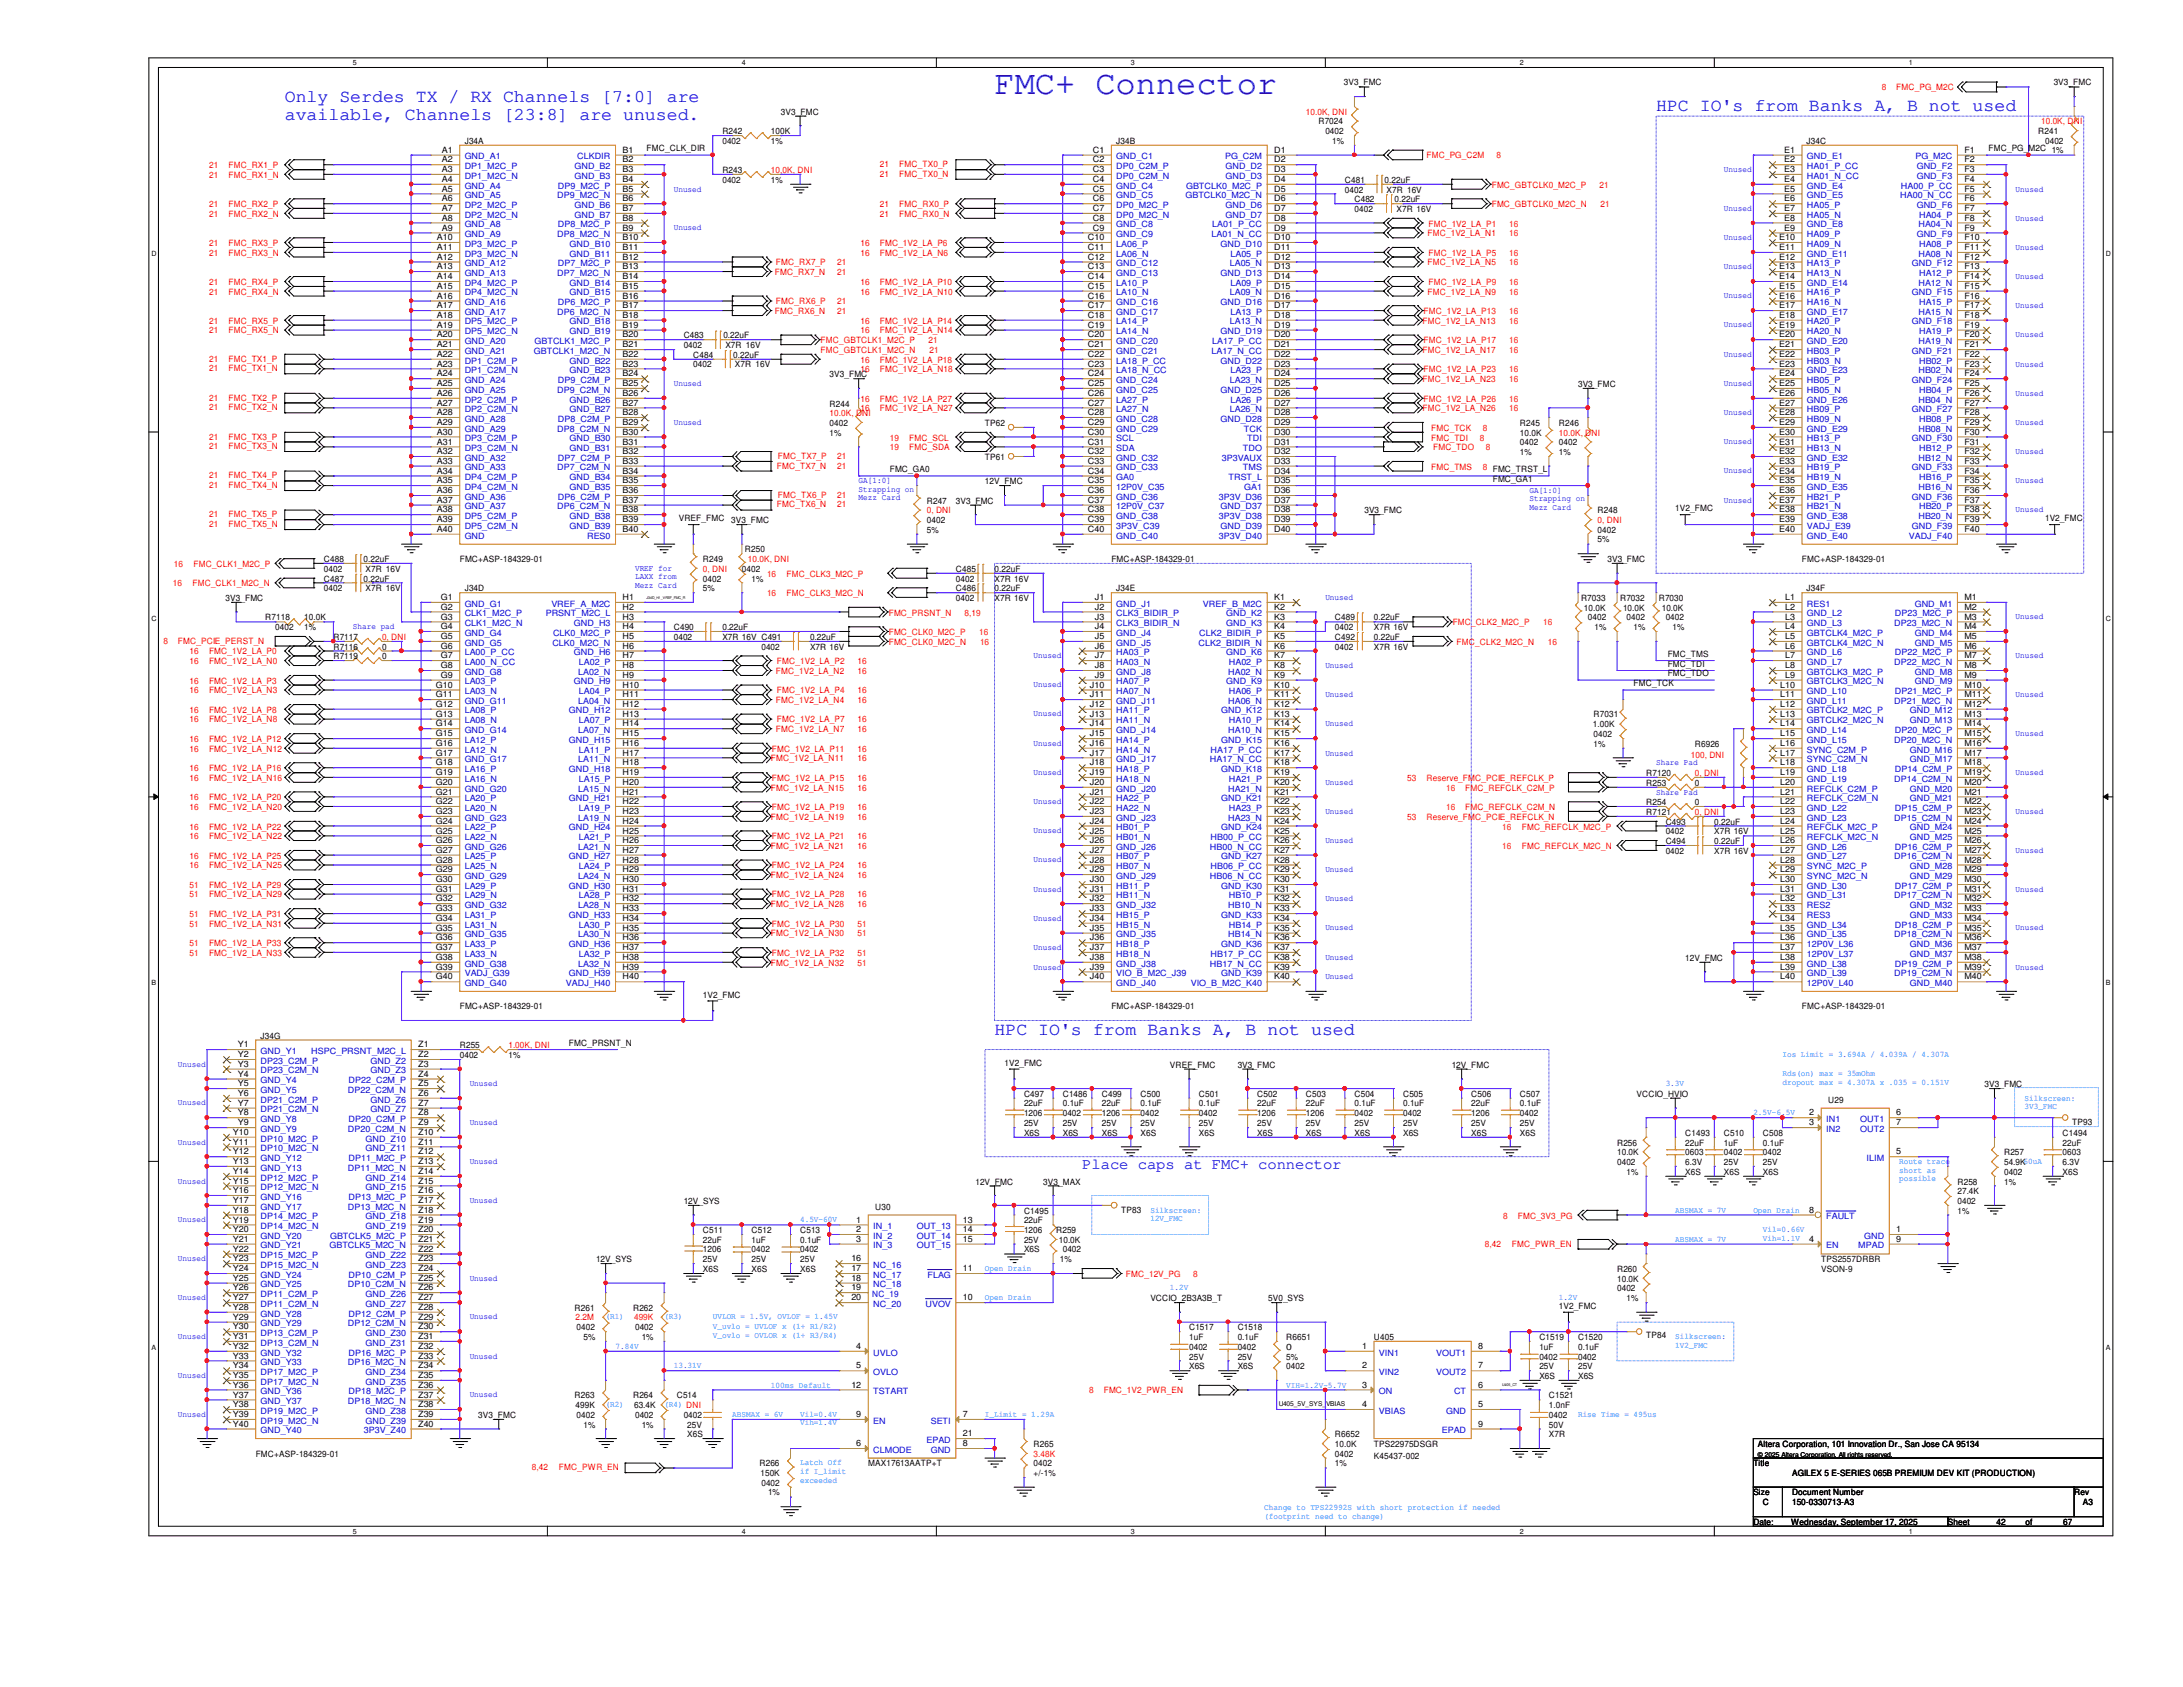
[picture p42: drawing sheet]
<svg xmlns="http://www.w3.org/2000/svg" width="279mm" height="216mm" viewBox="0 0 279 216" stroke-linecap="round" stroke-linejoin="round" font-family="sans-serif">
<defs><g id="words">
<text font-size="4.3" fill="#00f" x="127.3" y="12.1">FMC+ Connector</text>
<g font-size="2.3" fill="#00f">
<text x="36.4" y="13">Only Serdes TX / RX Channels [7:0] are</text>
<text x="36.4" y="15.4">available, Channels [23:8] are unused.</text>
<text x="212" y="14.3">HPC IO's from Banks A, B not used</text>
<text x="127.3" y="132.5">HPC IO's from Banks A, B not used</text>
</g>
<text font-size="2" fill="#00f" x="138.5" y="149.6">Place caps at FMC+ connector</text>
<g font-size="1.1">
<text x="172" y="10.9">3V3_FMC</text>
<text x="262.8" y="10.9">3V3_FMC</text>
<text x="92.5" y="17.1">R242</text>
<text x="98.7" y="17.1">100K</text>
<text x="99.9" y="14.7">3V3_FMC</text>
<text x="168.7" y="15.9">R7024</text>
<text x="169.6" y="17.1">0402</text>
<text x="260.9" y="17.1">R241</text>
<text x="56.6" y="19.6">A1</text>
<text x="56.6" y="20.8">A2</text>
<text x="56.6" y="22">A3</text>
<text x="56.6" y="23.3">A4</text>
<text x="59.5" y="18.4">J34A</text>
<text x="79.7" y="19.6">B1</text>
<text x="79.7" y="20.8">B2</text>
<text x="79.7" y="22">B3</text>
<text x="79.7" y="23.3">B4</text>
<text x="82.8" y="19.4">FMC_CLK_DIR</text>
<text x="92.5" y="18.4">0402</text>
<text x="92.5" y="22.1">R243</text>
<text x="92.5" y="23.4">0402</text>
<text x="98.7" y="18.4">1%</text>
<text x="98.7" y="23.4">1%</text>
<text x="139.9" y="19.6">C1</text>
<text x="139.9" y="20.8">C2</text>
<text x="139.9" y="22">C3</text>
<text x="139.9" y="23.3">C4</text>
<text x="142.9" y="18.4">J34B</text>
<text x="163.1" y="19.6">D1</text>
<text x="163.1" y="20.8">D2</text>
<text x="163.1" y="22">D3</text>
<text x="163.1" y="23.3">D4</text>
<text x="170.5" y="18.4">1%</text>
<text x="172.1" y="23.4">C481</text>
<text x="177.2" y="23.4">0.22uF</text>
<text x="228.3" y="19.6">E1</text>
<text x="228.3" y="20.8">E2</text>
<text x="228.3" y="22">E3</text>
<text x="228.3" y="23.3">E4</text>
<text x="231.2" y="18.4">J34C</text>
<text x="251.4" y="19.6">F1</text>
<text x="251.4" y="20.8">F2</text>
<text x="251.4" y="22">F3</text>
<text x="251.4" y="23.3">F4</text>
<text x="254.5" y="19.4">FMC_PG_M2C 1%</text>
<text x="261.7" y="18.4">0402</text>
<text x="56.6" y="24.5">A5</text>
<text x="56.6" y="25.8">A6</text>
<text x="56.6" y="27">A7</text>
<text x="56.6" y="28.2">A8</text>
<text x="56.6" y="29.5">A9</text>
<text x="79.7" y="24.5">B5</text>
<text x="79.7" y="25.8">B6</text>
<text x="79.7" y="27">B7</text>
<text x="79.7" y="28.2">B8</text>
<text x="79.7" y="29.5">B9</text>
<text x="139.9" y="24.5">C5</text>
<text x="139.9" y="25.8">C6</text>
<text x="139.9" y="27">C7</text>
<text x="139.9" y="28.2">C8</text>
<text x="139.9" y="29.5">C9</text>
<text x="163.1" y="24.5">D5</text>
<text x="163.1" y="25.8">D6</text>
<text x="163.1" y="27">D7</text>
<text x="163.1" y="28.2">D8</text>
<text x="163.1" y="29.5">D9</text>
<text x="172.1" y="24.6">0402</text>
<text x="173.4" y="25.9">C482</text>
<text x="173.4" y="27.1">0402</text>
<text x="177.5" y="24.6">X7R 16V</text>
<text x="178.5" y="25.9">0.22uF</text>
<text x="178.7" y="27.1">X7R 16V</text>
<text x="228.3" y="24.5">E5</text>
<text x="228.3" y="25.8">E6</text>
<text x="228.3" y="27">E7</text>
<text x="228.3" y="28.2">E8</text>
<text x="228.3" y="29.5">E9</text>
<text x="251.4" y="24.5">F5</text>
<text x="251.4" y="25.8">F6</text>
<text x="251.4" y="27">F7</text>
<text x="251.4" y="28.2">F8</text>
<text x="251.4" y="29.5">F9</text>
<text x="55.9" y="30.7">A10</text>
<text x="55.9" y="32">A11</text>
<text x="55.9" y="33.2">A12</text>
<text x="55.9" y="34.5">A13</text>
<text x="55.9" y="35.7">A14</text>
<text x="79.7" y="30.7">B10</text>
<text x="79.7" y="32">B11</text>
<text x="79.7" y="33.2">B12</text>
<text x="79.7" y="34.5">B13</text>
<text x="79.7" y="35.7">B14</text>
<text x="139.2" y="30.7">C10</text>
<text x="139.2" y="32">C11</text>
<text x="139.2" y="33.2">C12</text>
<text x="139.2" y="34.5">C13</text>
<text x="139.2" y="35.7">C14</text>
<text x="163.1" y="30.7">D10</text>
<text x="163.1" y="32">D11</text>
<text x="163.1" y="33.2">D12</text>
<text x="163.1" y="34.5">D13</text>
<text x="163.1" y="35.7">D14</text>
<text x="227.7" y="30.7">E10</text>
<text x="227.7" y="32">E11</text>
<text x="227.7" y="33.2">E12</text>
<text x="227.7" y="34.5">E13</text>
<text x="227.7" y="35.7">E14</text>
<text x="251.4" y="30.7">F10</text>
<text x="251.4" y="32">F11</text>
<text x="251.4" y="33.2">F12</text>
<text x="251.4" y="34.5">F13</text>
<text x="251.4" y="35.7">F14</text>
<text x="55.9" y="37">A15</text>
<text x="55.9" y="38.2">A16</text>
<text x="55.9" y="39.5">A17</text>
<text x="55.9" y="40.7">A18</text>
<text x="55.9" y="42">A19</text>
<text x="79.7" y="37">B15</text>
<text x="79.7" y="38.2">B16</text>
<text x="79.7" y="39.5">B17</text>
<text x="79.7" y="40.7">B18</text>
<text x="79.7" y="42">B19</text>
<text x="139.2" y="37">C15</text>
<text x="139.2" y="38.2">C16</text>
<text x="139.2" y="39.5">C17</text>
<text x="139.2" y="40.7">C18</text>
<text x="139.2" y="42">C19</text>
<text x="163.1" y="37">D15</text>
<text x="163.1" y="38.2">D16</text>
<text x="163.1" y="39.5">D17</text>
<text x="163.1" y="40.7">D18</text>
<text x="163.1" y="42">D19</text>
<text x="227.7" y="37">E15</text>
<text x="227.7" y="38.2">E16</text>
<text x="227.7" y="39.5">E17</text>
<text x="227.7" y="40.7">E18</text>
<text x="227.7" y="42">E19</text>
<text x="251.4" y="37">F15</text>
<text x="251.4" y="38.2">F16</text>
<text x="251.4" y="39.5">F17</text>
<text x="251.4" y="40.7">F18</text>
<text x="251.4" y="42">F19</text>
<text x="55.9" y="43.2">A20</text>
<text x="55.9" y="44.4">A21</text>
<text x="55.9" y="45.7">A22</text>
<text x="55.9" y="46.9">A23</text>
<text x="79.7" y="43.2">B20</text>
<text x="79.7" y="44.4">B21</text>
<text x="79.7" y="45.7">B22</text>
<text x="79.7" y="46.9">B23</text>
<text x="87.5" y="43.3">C483</text>
<text x="87.5" y="44.5">0402</text>
<text x="88.7" y="45.8">C484</text>
<text x="88.7" y="47">0402</text>
<text x="92.6" y="43.3">0.22uF</text>
<text x="92.8" y="44.5">X7R 16V</text>
<text x="93.9" y="45.8">0.22uF</text>
<text x="94.1" y="47">X7R 16V</text>
<text x="139.2" y="43.2">C20</text>
<text x="139.2" y="44.4">C21</text>
<text x="139.2" y="45.7">C22</text>
<text x="139.2" y="46.9">C23</text>
<text x="163.1" y="43.2">D20</text>
<text x="163.1" y="44.4">D21</text>
<text x="163.1" y="45.7">D22</text>
<text x="163.1" y="46.9">D23</text>
<text x="227.7" y="43.2">E20</text>
<text x="227.7" y="44.4">E21</text>
<text x="227.7" y="45.7">E22</text>
<text x="227.7" y="46.9">E23</text>
<text x="251.4" y="43.2">F20</text>
<text x="251.4" y="44.4">F21</text>
<text x="251.4" y="45.7">F22</text>
<text x="251.4" y="46.9">F23</text>
<text x="55.9" y="48.2">A24</text>
<text x="55.9" y="49.4">A25</text>
<text x="55.9" y="50.7">A26</text>
<text x="55.9" y="51.9">A27</text>
<text x="55.9" y="53.1">A28</text>
<text x="79.7" y="48.2">B24</text>
<text x="79.7" y="49.4">B25</text>
<text x="79.7" y="50.7">B26</text>
<text x="79.7" y="51.9">B27</text>
<text x="79.7" y="53.1">B28</text>
<text x="106.2" y="48.3">3V3_FMC</text>
<text x="106.2" y="52">R244</text>
<text x="139.2" y="48.2">C24</text>
<text x="139.2" y="49.4">C25</text>
<text x="139.2" y="50.7">C26</text>
<text x="139.2" y="51.9">C27</text>
<text x="139.2" y="53.1">C28</text>
<text x="163.1" y="48.2">D24</text>
<text x="163.1" y="49.4">D25</text>
<text x="163.1" y="50.7">D26</text>
<text x="163.1" y="51.9">D27</text>
<text x="163.1" y="53.1">D28</text>
<text x="202" y="49.5">3V3_FMC</text>
<text x="227.7" y="48.2">E24</text>
<text x="227.7" y="49.4">E25</text>
<text x="227.7" y="50.7">E26</text>
<text x="227.7" y="51.9">E27</text>
<text x="227.7" y="53.1">E28</text>
<text x="251.4" y="48.2">F24</text>
<text x="251.4" y="49.4">F25</text>
<text x="251.4" y="50.7">F26</text>
<text x="251.4" y="51.9">F27</text>
<text x="251.4" y="53.1">F28</text>
<text x="55.9" y="54.4">A29</text>
<text x="55.9" y="55.6">A30</text>
<text x="55.9" y="56.9">A31</text>
<text x="55.9" y="58.1">A32</text>
<text x="55.9" y="59.4">A33</text>
<text x="79.7" y="54.4">B29</text>
<text x="79.7" y="55.6">B30</text>
<text x="79.7" y="56.9">B31</text>
<text x="79.7" y="58.1">B32</text>
<text x="79.7" y="59.4">B33</text>
<text x="106.2" y="54.5">0402</text>
<text x="106.2" y="55.8">1%</text>
<text x="126.1" y="54.5">TP62</text>
<text x="126.1" y="58.8">TP61</text>
<text x="139.2" y="54.4">C29</text>
<text x="139.2" y="55.6">C30</text>
<text x="139.2" y="56.9">C31</text>
<text x="139.2" y="58.1">C32</text>
<text x="139.2" y="59.4">C33</text>
<text x="163.1" y="54.4">D29</text>
<text x="163.1" y="55.6">D30</text>
<text x="163.1" y="56.9">D31</text>
<text x="163.1" y="58.1">D32</text>
<text x="163.1" y="59.4">D33</text>
<text x="194.5" y="54.5">R245</text>
<text x="194.5" y="55.8">10.0K</text>
<text x="194.5" y="57">0402</text>
<text x="194.5" y="58.3">1%</text>
<text x="199.5" y="54.5">R246</text>
<text x="199.5" y="57">0402</text>
<text x="199.5" y="58.3">1%</text>
<text x="227.7" y="54.4">E29</text>
<text x="227.7" y="55.6">E30</text>
<text x="227.7" y="56.9">E31</text>
<text x="227.7" y="58.1">E32</text>
<text x="227.7" y="59.4">E33</text>
<text x="251.4" y="54.4">F29</text>
<text x="251.4" y="55.6">F30</text>
<text x="251.4" y="56.9">F31</text>
<text x="251.4" y="58.1">F32</text>
<text x="251.4" y="59.4">F33</text>
<text x="55.9" y="60.6">A34</text>
<text x="55.9" y="61.8">A35</text>
<text x="55.9" y="63.1">A36</text>
<text x="55.9" y="64.3">A37</text>
<text x="55.9" y="65.6">A38</text>
<text x="79.7" y="60.6">B34</text>
<text x="79.7" y="61.8">B35</text>
<text x="79.7" y="63.1">B36</text>
<text x="79.7" y="64.3">B37</text>
<text x="79.7" y="65.6">B38</text>
<text x="113.9" y="60.5">FMC_GA0</text>
<text x="118.6" y="64.5">R247</text>
<text x="122.3" y="64.5">3V3_FMC</text>
<text x="126.1" y="62">12V_FMC</text>
<text x="139.2" y="60.6">C34</text>
<text x="139.2" y="61.8">C35</text>
<text x="139.2" y="63.1">C36</text>
<text x="139.2" y="64.3">C37</text>
<text x="139.2" y="65.6">C38</text>
<text x="163.1" y="60.6">D34</text>
<text x="163.1" y="61.8">D35</text>
<text x="163.1" y="63.1">D36</text>
<text x="163.1" y="64.3">D37</text>
<text x="163.1" y="65.6">D38</text>
<text x="174.6" y="65.7">3V3_FMC</text>
<text x="191.1" y="60.5">FMC_TRST_L</text>
<text x="191.1" y="61.7">FMC_GA1</text>
<text x="204.5" y="65.7">R248</text>
<text x="214.4" y="65.4">1V2_FMC</text>
<text x="227.7" y="60.6">E34</text>
<text x="227.7" y="61.8">E35</text>
<text x="227.7" y="63.1">E36</text>
<text x="227.7" y="64.3">E37</text>
<text x="227.7" y="65.6">E38</text>
<text x="251.4" y="60.6">F34</text>
<text x="251.4" y="61.8">F35</text>
<text x="251.4" y="63.1">F36</text>
<text x="251.4" y="64.3">F37</text>
<text x="251.4" y="65.6">F38</text>
<text x="41.4" y="71.9">C488</text>
<text x="46.5" y="71.9">0.22uF</text>
<text x="55.9" y="66.8">A39</text>
<text x="55.9" y="68.1">A40</text>
<text x="58.8" y="71.9">FMC+ASP-184329-01</text>
<text x="79.7" y="66.8">B39</text>
<text x="79.7" y="68.1">B40</text>
<text x="86.9" y="66.7">VREF_FMC</text>
<text x="90" y="71.9">R249</text>
<text x="93.6" y="66.9">3V3_FMC</text>
<text x="95.3" y="70.7">R250</text>
<text x="118.6" y="66.9">0402</text>
<text x="118.6" y="68.2">5%</text>
<text x="139.2" y="66.8">C39</text>
<text x="139.2" y="68.1">C40</text>
<text x="142.2" y="71.9">FMC+ASP-184329-01</text>
<text x="163.1" y="66.8">D39</text>
<text x="163.1" y="68.1">D40</text>
<text x="204.5" y="68.2">0402</text>
<text x="204.5" y="69.4">5%</text>
<text x="205.7" y="71.9">3V3_FMC</text>
<text x="227.7" y="66.8">E39</text>
<text x="227.7" y="68.1">E40</text>
<text x="230.6" y="71.9">FMC+ASP-184329-01</text>
<text x="251.4" y="66.8">F39</text>
<text x="251.4" y="68.1">F40</text>
<text x="261.7" y="66.7">1V2_FMC</text>
<text x="28.9" y="76.9">3V3_FMC</text>
<text x="41.4" y="74.4">C487</text>
<text x="41.4" y="73.2">0402</text>
<text x="41.4" y="75.6">0402</text>
<text x="46.5" y="74.4">0.22uF</text>
<text x="46.8" y="73.2">X7R 16V</text>
<text x="46.8" y="75.6">X7R 16V</text>
<text x="56.4" y="76.8">G1</text>
<text x="59.5" y="75.6">J34D</text>
<text x="79.7" y="76.8">H1</text>
<text x="90" y="74.4">0402</text>
<text x="90" y="75.6">5%</text>
<text x="95" y="73.2">0402</text>
<text x="96.2" y="74.4">1%</text>
<text x="122.3" y="73.2">C485</text>
<text x="122.3" y="74.4">0402</text>
<text x="122.3" y="75.6">C486</text>
<text x="122.3" y="76.9">0402</text>
<text x="127.3" y="73.2">0.22uF</text>
<text x="127.3" y="74.4">X7R 16V</text>
<text x="127.3" y="75.6">0.22uF</text>
<text x="127.3" y="76.9">X7R 16V</text>
<text x="140.1" y="76.8">J1</text>
<text x="142.9" y="75.6">J34E</text>
<text x="163.1" y="76.8">K1</text>
<text x="202.4" y="76.9">R7033</text>
<text x="207.3" y="76.9">R7032</text>
<text x="212.3" y="76.9">R7030</text>
<text x="228.5" y="76.8">L1</text>
<text x="231.2" y="75.6">J34F</text>
<text x="251.4" y="76.8">M1</text>
<text x="34" y="79.4">R7118</text>
<text x="35.2" y="80.6">0402</text>
<text x="38.9" y="79.4">10.0K</text>
<text x="38.9" y="80.6">1%</text>
<text x="42.7" y="83.1">R7116</text>
<text x="42.7" y="81.9">R7117</text>
<text x="48.9" y="83.1">0</text>
<text x="56.4" y="78">G2</text>
<text x="56.4" y="79.3">G3</text>
<text x="56.4" y="80.5">G4</text>
<text x="56.4" y="81.8">G5</text>
<text x="56.4" y="83">G6</text>
<text x="79.7" y="78">H2</text>
<text x="79.7" y="79.3">H3</text>
<text x="79.7" y="80.5">H4</text>
<text x="79.7" y="81.8">H5</text>
<text x="79.7" y="83">H6</text>
<text x="86.2" y="80.6">C490</text>
<text x="86.2" y="81.9">0402</text>
<text x="92.5" y="80.6">0.22uF</text>
<text x="92.5" y="81.9">X7R 16V C491</text>
<text x="97.5" y="83.1">0402</text>
<text x="103.7" y="81.9">0.22uF</text>
<text x="103.7" y="83.1">X7R 16V</text>
<text x="140.1" y="78">J2</text>
<text x="140.1" y="79.3">J3</text>
<text x="140.1" y="80.5">J4</text>
<text x="140.1" y="81.8">J5</text>
<text x="140.1" y="83">J6</text>
<text x="163.1" y="78">K2</text>
<text x="163.1" y="79.3">K3</text>
<text x="163.1" y="80.5">K4</text>
<text x="163.1" y="81.8">K5</text>
<text x="163.1" y="83">K6</text>
<text x="170.9" y="80.6">0402</text>
<text x="170.9" y="83.1">0402</text>
<text x="170.9" y="79.4">C489</text>
<text x="170.9" y="81.9">C492</text>
<text x="175.9" y="80.6">X7R 16V</text>
<text x="175.9" y="83.1">X7R 16V</text>
<text x="175.9" y="79.4">0.22uF</text>
<text x="175.9" y="81.9">0.22uF</text>
<text x="202.7" y="78.1">10.0K</text>
<text x="203.2" y="79.4">0402</text>
<text x="204.1" y="80.6">1%</text>
<text x="207.7" y="78.1">10.0K</text>
<text x="208.2" y="79.4">0402</text>
<text x="209.1" y="80.6">1%</text>
<text x="212.7" y="78.1">10.0K</text>
<text x="213.2" y="79.4">0402</text>
<text x="214.1" y="80.6">1%</text>
<text x="228.5" y="78">L2</text>
<text x="228.5" y="79.3">L3</text>
<text x="228.5" y="80.5">L4</text>
<text x="228.5" y="81.8">L5</text>
<text x="228.5" y="83">L6</text>
<text x="251.4" y="78">M2</text>
<text x="251.4" y="79.3">M3</text>
<text x="251.4" y="80.5">M4</text>
<text x="251.4" y="81.8">M5</text>
<text x="251.4" y="83">M6</text>
<text x="42.7" y="84.4">R7119</text>
<text x="48.9" y="84.4">0</text>
<text x="55.8" y="88">G10</text>
<text x="55.8" y="89.2">G11</text>
<text x="56.4" y="84.2">G7</text>
<text x="56.4" y="85.5">G8</text>
<text x="56.4" y="86.7">G9</text>
<text x="79.7" y="84.2">H7</text>
<text x="79.7" y="85.5">H8</text>
<text x="79.7" y="86.7">H9</text>
<text x="79.7" y="88">H10</text>
<text x="79.7" y="89.2">H11</text>
<text x="139.5" y="88">J10</text>
<text x="139.5" y="89.2">J11</text>
<text x="140.1" y="84.2">J7</text>
<text x="140.1" y="85.5">J8</text>
<text x="140.1" y="86.7">J9</text>
<text x="163.1" y="84.2">K7</text>
<text x="163.1" y="85.5">K8</text>
<text x="163.1" y="86.7">K9</text>
<text x="163.1" y="88">K10</text>
<text x="163.1" y="89.2">K11</text>
<text x="209.1" y="87.8">FMC_TCK</text>
<text x="213.4" y="85.3">FMC_TDI</text>
<text x="213.4" y="86.6">FMC_TDO</text>
<text x="213.4" y="84.1">FMC_TMS</text>
<text x="227.8" y="88">L10</text>
<text x="227.8" y="89.2">L11</text>
<text x="228.5" y="84.2">L7</text>
<text x="228.5" y="85.5">L8</text>
<text x="228.5" y="86.7">L9</text>
<text x="251.4" y="84.2">M7</text>
<text x="251.4" y="85.5">M8</text>
<text x="251.4" y="86.7">M9</text>
<text x="251.4" y="88">M10</text>
<text x="251.4" y="89.2">M11</text>
<text x="55.8" y="90.5">G12</text>
<text x="55.8" y="91.7">G13</text>
<text x="55.8" y="93">G14</text>
<text x="55.8" y="94.2">G15</text>
<text x="55.8" y="95.5">G16</text>
<text x="79.7" y="90.5">H12</text>
<text x="79.7" y="91.7">H13</text>
<text x="79.7" y="93">H14</text>
<text x="79.7" y="94.2">H15</text>
<text x="79.7" y="95.5">H16</text>
<text x="139.5" y="90.5">J12</text>
<text x="139.5" y="91.7">J13</text>
<text x="139.5" y="93">J14</text>
<text x="139.5" y="94.2">J15</text>
<text x="139.5" y="95.5">J16</text>
<text x="163.1" y="90.5">K12</text>
<text x="163.1" y="91.7">K13</text>
<text x="163.1" y="93">K14</text>
<text x="163.1" y="94.2">K15</text>
<text x="163.1" y="95.5">K16</text>
<text x="203.9" y="93.1">1.00K</text>
<text x="204" y="91.8">R7031</text>
<text x="204" y="94.3">0402</text>
<text x="204" y="95.6">1%</text>
<text x="216.9" y="95.6">R6926</text>
<text x="227.8" y="90.5">L12</text>
<text x="227.8" y="91.7">L13</text>
<text x="227.8" y="93">L14</text>
<text x="227.8" y="94.2">L15</text>
<text x="227.8" y="95.5">L16</text>
<text x="251.4" y="90.5">M12</text>
<text x="251.4" y="91.7">M13</text>
<text x="251.4" y="93">M14</text>
<text x="251.4" y="94.2">M15</text>
<text x="251.4" y="95.5">M16</text>
<text x="55.8" y="96.7">G17</text>
<text x="55.8" y="98">G18</text>
<text x="55.8" y="99.2">G19</text>
<text x="55.8" y="100.5">G20</text>
<text x="55.8" y="101.7">G21</text>
<text x="79.7" y="96.7">H17</text>
<text x="79.7" y="98">H18</text>
<text x="79.7" y="99.2">H19</text>
<text x="79.7" y="100.5">H20</text>
<text x="79.7" y="101.7">H21</text>
<text x="139.5" y="96.7">J17</text>
<text x="139.5" y="98">J18</text>
<text x="139.5" y="99.2">J19</text>
<text x="139.5" y="100.5">J20</text>
<text x="139.5" y="101.7">J21</text>
<text x="163.1" y="96.7">K17</text>
<text x="163.1" y="98">K18</text>
<text x="163.1" y="99.2">K19</text>
<text x="163.1" y="100.5">K20</text>
<text x="163.1" y="101.7">K21</text>
<text x="210.7" y="100.5">R253</text>
<text x="210.7" y="99.3">R7120</text>
<text x="216.9" y="100.5">0</text>
<text x="227.8" y="96.7">L17</text>
<text x="227.8" y="98">L18</text>
<text x="227.8" y="99.2">L19</text>
<text x="227.8" y="100.5">L20</text>
<text x="227.8" y="101.7">L21</text>
<text x="251.4" y="96.7">M17</text>
<text x="251.4" y="98">M18</text>
<text x="251.4" y="99.2">M19</text>
<text x="251.4" y="100.5">M20</text>
<text x="251.4" y="101.7">M21</text>
<text x="55.8" y="102.9">G22</text>
<text x="55.8" y="104.2">G23</text>
<text x="55.8" y="105.4">G24</text>
<text x="55.8" y="106.7">G25</text>
<text x="55.8" y="107.9">G26</text>
<text x="79.7" y="102.9">H22</text>
<text x="79.7" y="104.2">H23</text>
<text x="79.7" y="105.4">H24</text>
<text x="79.7" y="106.7">H25</text>
<text x="79.7" y="107.9">H26</text>
<text x="139.5" y="102.9">J22</text>
<text x="139.5" y="104.2">J23</text>
<text x="139.5" y="105.4">J24</text>
<text x="139.5" y="106.7">J25</text>
<text x="139.5" y="107.9">J26</text>
<text x="163.1" y="102.9">K22</text>
<text x="163.1" y="104.2">K23</text>
<text x="163.1" y="105.4">K24</text>
<text x="163.1" y="106.7">K25</text>
<text x="163.1" y="107.9">K26</text>
<text x="210.7" y="104.3">R7121</text>
<text x="210.7" y="103">R254</text>
<text x="213.2" y="105.5">C493</text>
<text x="213.2" y="106.8">0402</text>
<text x="216.9" y="103">0</text>
<text x="219.4" y="105.5">0.22uF</text>
<text x="219.4" y="106.8">X7R 16V</text>
<text x="227.8" y="102.9">L22</text>
<text x="227.8" y="104.2">L23</text>
<text x="227.8" y="105.4">L24</text>
<text x="227.8" y="106.7">L25</text>
<text x="227.8" y="107.9">L26</text>
<text x="251.4" y="102.9">M22</text>
<text x="251.4" y="104.2">M23</text>
<text x="251.4" y="105.4">M24</text>
<text x="251.4" y="106.7">M25</text>
<text x="251.4" y="107.9">M26</text>
<text x="55.8" y="109.1">G27</text>
<text x="55.8" y="110.4">G28</text>
<text x="55.8" y="111.6">G29</text>
<text x="55.8" y="112.9">G30</text>
<text x="79.7" y="109.1">H27</text>
<text x="79.7" y="110.4">H28</text>
<text x="79.7" y="111.6">H29</text>
<text x="79.7" y="112.9">H30</text>
<text x="139.5" y="109.1">J27</text>
<text x="139.5" y="110.4">J28</text>
<text x="139.5" y="111.6">J29</text>
<text x="139.5" y="112.9">J30</text>
<text x="163.1" y="109.1">K27</text>
<text x="163.1" y="110.4">K28</text>
<text x="163.1" y="111.6">K29</text>
<text x="163.1" y="112.9">K30</text>
<text x="213.2" y="108">C494</text>
<text x="213.2" y="109.3">0402</text>
<text x="219.4" y="108">0.22uF</text>
<text x="219.4" y="109.3">X7R 16V</text>
<text x="227.8" y="109.1">L27</text>
<text x="227.8" y="110.4">L28</text>
<text x="227.8" y="111.6">L29</text>
<text x="227.8" y="112.9">L30</text>
<text x="251.4" y="109.1">M27</text>
<text x="251.4" y="110.4">M28</text>
<text x="251.4" y="111.6">M29</text>
<text x="251.4" y="112.9">M30</text>
<text x="55.8" y="114.1">G31</text>
<text x="55.8" y="115.4">G32</text>
<text x="55.8" y="116.6">G33</text>
<text x="55.8" y="117.9">G34</text>
<text x="55.8" y="119.1">G35</text>
<text x="79.7" y="114.1">H31</text>
<text x="79.7" y="115.4">H32</text>
<text x="79.7" y="116.6">H33</text>
<text x="79.7" y="117.9">H34</text>
<text x="79.7" y="119.1">H35</text>
<text x="139.5" y="114.1">J31</text>
<text x="139.5" y="115.4">J32</text>
<text x="139.5" y="116.6">J33</text>
<text x="139.5" y="117.9">J34</text>
<text x="139.5" y="119.1">J35</text>
<text x="163.1" y="114.1">K31</text>
<text x="163.1" y="115.4">K32</text>
<text x="163.1" y="116.6">K33</text>
<text x="163.1" y="117.9">K34</text>
<text x="163.1" y="119.1">K35</text>
<text x="227.8" y="114.1">L31</text>
<text x="227.8" y="115.4">L32</text>
<text x="227.8" y="116.6">L33</text>
<text x="227.8" y="117.9">L34</text>
<text x="227.8" y="119.1">L35</text>
<text x="251.4" y="114.1">M31</text>
<text x="251.4" y="115.4">M32</text>
<text x="251.4" y="116.6">M33</text>
<text x="251.4" y="117.9">M34</text>
<text x="251.4" y="119.1">M35</text>
<text x="55.8" y="120.4">G36</text>
<text x="55.8" y="121.6">G37</text>
<text x="55.8" y="122.9">G38</text>
<text x="55.8" y="124.1">G39</text>
<text x="55.8" y="125.3">G40</text>
<text x="79.7" y="120.4">H36</text>
<text x="79.7" y="121.6">H37</text>
<text x="79.7" y="122.9">H38</text>
<text x="79.7" y="124.1">H39</text>
<text x="79.7" y="125.3">H40</text>
<text x="139.5" y="120.4">J36</text>
<text x="139.5" y="121.6">J37</text>
<text x="139.5" y="122.9">J38</text>
<text x="139.5" y="124.1">J39</text>
<text x="139.5" y="125.3">J40</text>
<text x="163.1" y="120.4">K36</text>
<text x="163.1" y="121.6">K37</text>
<text x="163.1" y="122.9">K38</text>
<text x="163.1" y="124.1">K39</text>
<text x="163.1" y="125.3">K40</text>
<text x="215.7" y="122.9">12V_FMC</text>
<text x="227.8" y="120.4">L36</text>
<text x="227.8" y="121.6">L37</text>
<text x="227.8" y="122.9">L38</text>
<text x="227.8" y="124.1">L39</text>
<text x="227.8" y="125.3">L40</text>
<text x="251.4" y="120.4">M36</text>
<text x="251.4" y="121.6">M37</text>
<text x="251.4" y="122.9">M38</text>
<text x="251.4" y="124.1">M39</text>
<text x="251.4" y="125.3">M40</text>
<text x="58.8" y="129.2">FMC+ASP-184329-01</text>
<text x="90" y="127.7">1V2_FMC</text>
<text x="142.2" y="129.2">FMC+ASP-184329-01</text>
<text x="230.6" y="129.2">FMC+ASP-184329-01</text>
<text x="30.4" y="134">Y1</text>
<text x="30.4" y="135.3">Y2</text>
<text x="30.4" y="136.5">Y3</text>
<text x="30.4" y="137.8">Y4</text>
<text x="33.4" y="132.9">J34G</text>
<text x="53.5" y="134">Z1</text>
<text x="53.5" y="135.3">Z2</text>
<text x="53.5" y="136.5">Z3</text>
<text x="53.5" y="137.8">Z4</text>
<text x="58.8" y="134.2">R255</text>
<text x="58.8" y="135.4">0402</text>
<text x="65.1" y="135.4">1%</text>
<text x="72.8" y="133.9">FMC_PRSNT_N</text>
<text x="128.6" y="136.4">1V2_FMC</text>
<text x="149.7" y="136.7">VREF_FMC</text>
<text x="158.4" y="136.7">3V3_FMC</text>
<text x="185.8" y="136.7">12V_FMC</text>
<text x="30.4" y="139">Y5</text>
<text x="30.4" y="140.2">Y6</text>
<text x="30.4" y="141.5">Y7</text>
<text x="30.4" y="142.7">Y8</text>
<text x="53.5" y="139">Z5</text>
<text x="53.5" y="140.2">Z6</text>
<text x="53.5" y="141.5">Z7</text>
<text x="53.5" y="142.7">Z8</text>
<text x="131.1" y="140.4">C497</text>
<text x="131.1" y="141.6">22uF</text>
<text x="131.1" y="142.9">1206</text>
<text x="136" y="140.4">C1486</text>
<text x="136" y="141.6">0.1uF</text>
<text x="136" y="142.9">0402</text>
<text x="141" y="140.4">C499</text>
<text x="141" y="141.6">22uF</text>
<text x="141" y="142.9">1206</text>
<text x="146" y="140.4">C500</text>
<text x="146" y="141.6">0.1uF</text>
<text x="146" y="142.9">0402</text>
<text x="153.5" y="140.4">C501</text>
<text x="153.5" y="141.6">0.1uF</text>
<text x="153.5" y="142.9">0402</text>
<text x="160.9" y="140.4">C502</text>
<text x="160.9" y="141.6">22uF</text>
<text x="160.9" y="142.9">1206</text>
<text x="167.1" y="140.4">C503</text>
<text x="167.1" y="141.6">22uF</text>
<text x="167.1" y="142.9">1206</text>
<text x="173.4" y="140.4">C504</text>
<text x="173.4" y="141.6">0.1uF</text>
<text x="173.4" y="142.9">0402</text>
<text x="179.6" y="140.4">C505</text>
<text x="179.6" y="141.6">0.1uF</text>
<text x="179.6" y="142.9">0402</text>
<text x="188.3" y="140.4">C506</text>
<text x="188.3" y="141.6">22uF</text>
<text x="188.3" y="142.9">1206</text>
<text x="194.5" y="140.4">C507</text>
<text x="194.5" y="141.6">0.1uF</text>
<text x="194.5" y="142.9">0402</text>
<text x="209.5" y="140.4">VCCIO_HVIO</text>
<text x="231.6" y="142.7">2</text>
<text x="234" y="141.1">U29</text>
<text x="242.7" y="142.7">6</text>
<text x="254" y="139.1">3V3_FMC</text>
<text x="265.2" y="144">TP93</text>
<text x="29.8" y="145.2">Y10</text>
<text x="29.8" y="146.5">Y11</text>
<text x="29.8" y="147.7">Y12</text>
<text x="29.8" y="149">Y13</text>
<text x="30.4" y="144">Y9</text>
<text x="53.5" y="144">Z9</text>
<text x="53.5" y="145.2">Z10</text>
<text x="53.5" y="146.5">Z11</text>
<text x="53.5" y="147.7">Z12</text>
<text x="53.5" y="149">Z13</text>
<text x="131.1" y="144.1">25V</text>
<text x="131.1" y="145.4">X6S</text>
<text x="136" y="144.1">25V</text>
<text x="136" y="145.4">X6S</text>
<text x="141" y="144.1">25V</text>
<text x="141" y="145.4">X6S</text>
<text x="146" y="144.1">25V</text>
<text x="146" y="145.4">X6S</text>
<text x="153.5" y="144.1">25V</text>
<text x="153.5" y="145.4">X6S</text>
<text x="160.9" y="144.1">25V</text>
<text x="160.9" y="145.4">X6S</text>
<text x="167.1" y="144.1">25V</text>
<text x="167.1" y="145.4">X6S</text>
<text x="173.4" y="144.1">25V</text>
<text x="173.4" y="145.4">X6S</text>
<text x="179.6" y="144.1">25V</text>
<text x="179.6" y="145.4">X6S</text>
<text x="188.3" y="144.1">25V</text>
<text x="188.3" y="145.4">X6S</text>
<text x="194.5" y="144.1">25V</text>
<text x="194.5" y="145.4">X6S</text>
<text x="207" y="146.6">R256</text>
<text x="207" y="147.8">10.0K</text>
<text x="207" y="149.1">0402</text>
<text x="215.7" y="145.4">C1493</text>
<text x="215.7" y="146.6">22uF</text>
<text x="215.7" y="147.8">0603</text>
<text x="215.7" y="149.1">6.3V</text>
<text x="220.6" y="145.4">C510</text>
<text x="220.6" y="146.6">1uF</text>
<text x="220.6" y="147.8">0402</text>
<text x="220.6" y="149.1">25V</text>
<text x="225.6" y="145.4">C508</text>
<text x="225.6" y="146.6">0.1uF</text>
<text x="225.6" y="147.8">0402</text>
<text x="225.6" y="149.1">25V</text>
<text x="231.6" y="144">3</text>
<text x="242.7" y="147.7">5</text>
<text x="242.7" y="144">7</text>
<text x="256.5" y="147.8">R257</text>
<text x="256.5" y="149.1">54.9K60uA</text>
<text x="264" y="145.4">C1494</text>
<text x="264" y="146.6">22uF</text>
<text x="264" y="147.8">0603</text>
<text x="264" y="149.1">6.3V</text>
<text x="29.8" y="150.2">Y14</text>
<text x="29.8" y="151.5">Y15</text>
<text x="29.8" y="152.7">Y16</text>
<text x="29.8" y="154">Y17</text>
<text x="29.8" y="155.2">Y18</text>
<text x="53.5" y="150.2">Z14</text>
<text x="53.5" y="151.5">Z15</text>
<text x="53.5" y="152.7">Z16</text>
<text x="53.5" y="154">Z17</text>
<text x="53.5" y="155.2">Z18</text>
<text x="87.5" y="154.1">12V_SYS</text>
<text x="112" y="154.8">U30</text>
<text x="124.8" y="151.6">12V_FMC</text>
<text x="131.1" y="155.3">C1495</text>
<text x="133.5" y="151.6">3V3_MAX</text>
<text x="143.5" y="155.2">TP83</text>
<text x="208.2" y="150.3">1%</text>
<text x="215.7" y="150.3">X6S</text>
<text x="220.6" y="150.3">X6S</text>
<text x="225.6" y="150.3">X6S</text>
<text x="231.6" y="155.2">8</text>
<text x="250.5" y="151.6">R258</text>
<text x="250.5" y="152.8">27.4K</text>
<text x="250.5" y="154.1">0402</text>
<text x="250.5" y="155.3">1%</text>
<text x="256.5" y="150.3">0402</text>
<text x="256.5" y="151.6">1%</text>
<text x="264" y="150.3">X6S</text>
<text x="29.8" y="156.5">Y19</text>
<text x="29.8" y="157.7">Y20</text>
<text x="29.8" y="158.9">Y21</text>
<text x="29.8" y="160.2">Y22</text>
<text x="29.8" y="161.4">Y23</text>
<text x="53.5" y="156.5">Z19</text>
<text x="53.5" y="157.7">Z20</text>
<text x="53.5" y="158.9">Z21</text>
<text x="53.5" y="160.2">Z22</text>
<text x="53.5" y="161.4">Z23</text>
<text x="76.3" y="161.5">12V_SYS</text>
<text x="90" y="157.8">C511</text>
<text x="90" y="159">22uF</text>
<text x="90" y="160.3">1206</text>
<text x="90" y="161.5">25V</text>
<text x="96.2" y="157.8">C512</text>
<text x="96.2" y="159">1uF</text>
<text x="96.2" y="160.3">0402</text>
<text x="96.2" y="161.5">25V</text>
<text x="102.4" y="157.8">C513</text>
<text x="102.4" y="159">0.1uF</text>
<text x="102.4" y="160.3">0402</text>
<text x="102.4" y="161.5">25V</text>
<text x="109" y="161.4">16</text>
<text x="109.6" y="156.5">1</text>
<text x="109.6" y="157.7">2</text>
<text x="109.6" y="158.9">3</text>
<text x="123.2" y="156.5">13</text>
<text x="123.2" y="157.7">14</text>
<text x="123.2" y="158.9">15</text>
<text x="131.1" y="156.5">22uF</text>
<text x="131.1" y="157.8">1206</text>
<text x="131.1" y="159">25V</text>
<text x="131.1" y="160.3">X6S</text>
<text x="135.2" y="157.8">R259</text>
<text x="135.5" y="159">10.0K</text>
<text x="135.6" y="161.5">1%</text>
<text x="136" y="160.3">0402</text>
<text x="231.6" y="158.9">4</text>
<text x="233.1" y="161.5">TPS2557DRBR</text>
<text x="242.7" y="157.7">1</text>
<text x="242.7" y="158.9">9</text>
<text x="29.8" y="162.7">Y24</text>
<text x="29.8" y="163.9">Y25</text>
<text x="29.8" y="165.1">Y26</text>
<text x="29.8" y="166.4">Y27</text>
<text x="29.8" y="167.6">Y28</text>
<text x="53.5" y="162.7">Z24</text>
<text x="53.5" y="163.9">Z25</text>
<text x="53.5" y="165.1">Z26</text>
<text x="53.5" y="166.4">Z27</text>
<text x="53.5" y="167.6">Z28</text>
<text x="73.5" y="167.8">R261</text>
<text x="81" y="167.8">R262</text>
<text x="90" y="162.8">X6S</text>
<text x="96.2" y="162.8">X6S</text>
<text x="102.4" y="162.8">X6S</text>
<text x="109" y="162.7">17</text>
<text x="109" y="163.9">18</text>
<text x="109" y="165.1">19</text>
<text x="109" y="166.4">20</text>
<text x="123.2" y="162.7">11</text>
<text x="123.2" y="166.4">10</text>
<text x="147.2" y="166.5">VCCIO_2B3A3B_T</text>
<text x="162.3" y="166.5">5V0_SYS</text>
<text x="199.5" y="167.5">1V2_FMC</text>
<text x="207" y="162.8">R260</text>
<text x="207" y="164">10.0K</text>
<text x="207" y="165.3">0402</text>
<text x="208.2" y="166.5">1%</text>
<text x="233.1" y="162.8">VSON-9</text>
<text x="29.8" y="168.9">Y29</text>
<text x="29.8" y="170.1">Y30</text>
<text x="29.8" y="171.4">Y31</text>
<text x="29.8" y="172.6">Y32</text>
<text x="29.8" y="173.9">Y33</text>
<text x="53.5" y="168.9">Z29</text>
<text x="53.5" y="170.1">Z30</text>
<text x="53.5" y="171.4">Z31</text>
<text x="53.5" y="172.6">Z32</text>
<text x="53.5" y="173.9">Z33</text>
<text x="73.8" y="170.3">0402</text>
<text x="74.7" y="171.5">5%</text>
<text x="81.3" y="170.3">0402</text>
<text x="82.1" y="171.5">1%</text>
<text x="109.6" y="172.6">4</text>
<text x="152.2" y="170.3">C1517</text>
<text x="152.2" y="171.5">1uF</text>
<text x="152.2" y="172.7">0402</text>
<text x="152.2" y="174">25V</text>
<text x="158.4" y="170.3">C1518</text>
<text x="158.4" y="171.5">0.1uF</text>
<text x="158.4" y="172.7">0402</text>
<text x="158.4" y="174">25V</text>
<text x="164.6" y="171.5">R6651</text>
<text x="164.6" y="172.7">0</text>
<text x="164.6" y="174">5%</text>
<text x="174.3" y="172.6">1</text>
<text x="175.9" y="171.5">U405</text>
<text x="189.2" y="172.6">8</text>
<text x="197" y="171.5">C1519</text>
<text x="197" y="172.7">1uF</text>
<text x="197" y="174">0402</text>
<text x="202" y="171.5">C1520</text>
<text x="202" y="172.7">0.1uF</text>
<text x="202" y="174">0402</text>
<text x="210.7" y="171.2">TP84</text>
<text x="29.8" y="175.1">Y34</text>
<text x="29.8" y="176.4">Y35</text>
<text x="29.8" y="177.6">Y36</text>
<text x="29.8" y="178.9">Y37</text>
<text x="53.5" y="175.1">Z34</text>
<text x="53.5" y="176.4">Z35</text>
<text x="53.5" y="177.6">Z36</text>
<text x="53.5" y="178.9">Z37</text>
<text x="73.5" y="178.9">R263</text>
<text x="81" y="178.9">R264</text>
<text x="86.6" y="178.9">C514</text>
<text x="109" y="177.6">12</text>
<text x="109.6" y="175.1">5</text>
<text x="152.2" y="175.2">X6S</text>
<text x="158.4" y="175.2">X6S</text>
<text x="164.6" y="175.2">0402</text>
<text x="174.3" y="175.1">2</text>
<text x="174.3" y="177.6">3</text>
<text x="189.2" y="175.1">7</text>
<text x="189.2" y="177.6">6</text>
<text x="197" y="175.2">25V</text>
<text x="197" y="176.5">X6S</text>
<text x="198.2" y="178.9">C1521</text>
<text x="202" y="175.2">25V</text>
<text x="202" y="176.5">X6S</text>
<text x="29.8" y="180.1">Y38</text>
<text x="29.8" y="181.4">Y39</text>
<text x="29.8" y="182.6">Y40</text>
<text x="53.5" y="180.1">Z38</text>
<text x="53.5" y="181.4">Z39</text>
<text x="53.5" y="182.6">Z40</text>
<text x="61.2" y="181.4">3V3_FMC</text>
<text x="73.7" y="180.2">499K</text>
<text x="73.8" y="181.4">0402</text>
<text x="74.7" y="182.7">1%</text>
<text x="81.2" y="180.2">63.4K</text>
<text x="81.3" y="181.4">0402</text>
<text x="82.1" y="182.7">1%</text>
<text x="87.5" y="181.4">0402</text>
<text x="88" y="182.7">25V</text>
<text x="88" y="183.9">X6S</text>
<text x="109.6" y="185.1">6</text>
<text x="109.6" y="181.4">9</text>
<text x="123.2" y="185.1">8</text>
<text x="123.2" y="181.4">7</text>
<text x="123.2" y="183.8">21</text>
<text x="132.3" y="185.2">R265</text>
<text x="170.9" y="183.9">R6652</text>
<text x="170.9" y="185.2">10.0K</text>
<text x="174.3" y="180.1">4</text>
<text x="175.9" y="185.2">TPS22975DSGR</text>
<text x="189.2" y="180.1">5</text>
<text x="189.2" y="182.6">9</text>
<text x="198.2" y="180.2">1.0nF</text>
<text x="198.2" y="182.7">50V</text>
<text x="198.2" y="183.9">X7R</text>
<text x="198.2" y="181.4">0402</text>
<text x="225" y="185.2">Altera Corporation, 101 Innovation Dr., San Jose CA 95134</text>
<text x="32.7" y="186.4">FMC+ASP-184329-01</text>
<text x="97.2" y="187.7">R266</text>
<text x="97.3" y="188.9">150K</text>
<text x="97.5" y="190.2">0402</text>
<text x="98.3" y="191.4">1%</text>
<text x="111.1" y="187.7">MAX17613AATP+T</text>
<text x="132.3" y="188.9">+/-1%</text>
<text x="132.3" y="187.7">0402</text>
<text x="170.9" y="186.4">0402</text>
<text x="170.9" y="187.7">1%</text>
<text x="175.9" y="186.7">K45437-002</text>
<text x="224.4" y="187.7">Title</text>
<text x="224.4" y="191.4">Size</text>
<text x="229.4" y="188.9">AGILEX 5 E-SERIES 065B PREMIUM DEV KIT (PRODUCTION)</text>
<text x="229.4" y="191.4">Document Number</text>
<text x="265.5" y="191.4">Rev</text>
<text x="224.4" y="195.2">Date:</text>
<text x="225.6" y="192.7">C</text>
<text x="229.2" y="195.2">Wednesday, September 17, 2025</text>
<text x="229.4" y="192.7">150-0330713-A3</text>
<text x="249.3" y="195.2">Sheet</text>
<text x="255.5" y="195.2">42</text>
<text x="259.2" y="195.2">of</text>
<text x="264.1" y="195.2">67</text>
<text x="266.6" y="192.7">A3</text>
</g>
<g font-size="1.1" fill="#f00">
<text x="240.8" y="11.6">8</text>
<text x="242.7" y="11.6">FMC_PG_M2C</text>
<text x="167.1" y="14.7">10.0K, DNI</text>
<text x="261.2" y="15.9">10.0K, DNI</text>
<text x="26.8" y="21.5">21</text>
<text x="26.8" y="22.8">21</text>
<text x="29.3" y="21.5">FMC_RX1_P</text>
<text x="29.3" y="22.8">FMC_RX1_N</text>
<text x="98.7" y="22.1">10.0K, DNI</text>
<text x="112.6" y="21.4">21</text>
<text x="112.6" y="22.6">21</text>
<text x="115.1" y="21.4">FMC_TX0_P</text>
<text x="115.1" y="22.6">FMC_TX0_N</text>
<text x="182.6" y="20.3">FMC_PG_C2M</text>
<text x="191.5" y="20.3">8</text>
<text x="26.8" y="26.5">21</text>
<text x="26.8" y="27.7">21</text>
<text x="29.3" y="26.5">FMC_RX2_P</text>
<text x="29.3" y="27.7">FMC_RX2_N</text>
<text x="112.6" y="26.5">21</text>
<text x="112.6" y="27.7">21</text>
<text x="115.1" y="26.5">FMC_RX0_P</text>
<text x="115.1" y="27.7">FMC_RX0_N</text>
<text x="182.8" y="29">FMC_1V2_LA_P1</text>
<text x="190.9" y="24">FMC_GBTCLK0_M2C_P</text>
<text x="190.9" y="26.5">FMC_GBTCLK0_M2C_N</text>
<text x="193.2" y="29">16</text>
<text x="204.7" y="24">21</text>
<text x="204.9" y="26.5">21</text>
<text x="26.8" y="31.5">21</text>
<text x="26.8" y="32.7">21</text>
<text x="29.3" y="31.5">FMC_RX3_P</text>
<text x="29.3" y="32.7">FMC_RX3_N</text>
<text x="99.2" y="35.2">FMC_RX7_N</text>
<text x="99.3" y="34">FMC_RX7_P</text>
<text x="107.1" y="35.2">21</text>
<text x="107.1" y="34">21</text>
<text x="110.2" y="31.5">16</text>
<text x="110.2" y="32.7">16</text>
<text x="112.6" y="31.5">FMC_1V2_LA_P6</text>
<text x="112.6" y="32.7">FMC_1V2_LA_N6</text>
<text x="182.7" y="30.2">FMC_1V2_LA_N1</text>
<text x="182.7" y="34">FMC_1V2_LA_N5</text>
<text x="182.8" y="32.7">FMC_1V2_LA_P5</text>
<text x="193.2" y="32.7">16</text>
<text x="193.2" y="30.2">16</text>
<text x="193.2" y="34">16</text>
<text x="26.8" y="36.4">21</text>
<text x="26.8" y="41.4">21</text>
<text x="26.8" y="37.7">21</text>
<text x="29.3" y="36.4">FMC_RX4_P</text>
<text x="29.3" y="37.7">FMC_RX4_N</text>
<text x="29.3" y="41.4">FMC_RX5_P</text>
<text x="99.2" y="40.2">FMC_RX6_N</text>
<text x="99.3" y="38.9">FMC_RX6_P</text>
<text x="107.1" y="40.2">21</text>
<text x="107.1" y="38.9">21</text>
<text x="110.2" y="36.4">16</text>
<text x="110.2" y="41.4">16</text>
<text x="110.2" y="37.7">16</text>
<text x="112.6" y="36.4">FMC_1V2_LA_P10</text>
<text x="112.6" y="37.7">FMC_1V2_LA_N10</text>
<text x="112.6" y="41.4">FMC_1V2_LA_P14</text>
<text x="182.1" y="41.4">FMC_1V2_LA_N13</text>
<text x="182.2" y="40.2">FMC_1V2_LA_P13</text>
<text x="182.7" y="37.7">FMC_1V2_LA_N9</text>
<text x="182.8" y="36.4">FMC_1V2_LA_P9</text>
<text x="193.2" y="36.4">16</text>
<text x="193.2" y="40.2">16</text>
<text x="193.2" y="37.7">16</text>
<text x="193.2" y="41.4">16</text>
<text x="26.8" y="42.7">21</text>
<text x="26.8" y="46.3">21</text>
<text x="26.8" y="47.5">21</text>
<text x="29.3" y="42.7">FMC_RX5_N</text>
<text x="29.3" y="46.3">FMC_TX1_P</text>
<text x="29.3" y="47.5">FMC_TX1_N</text>
<text x="105" y="43.9">FMC_GBTCLK1_M2C_P</text>
<text x="105" y="45.2">FMC_GBTCLK1_M2C_N</text>
<text x="110.2" y="46.4">16</text>
<text x="110.2" y="42.7">16</text>
<text x="110.2" y="47.7">16</text>
<text x="112.6" y="42.7">FMC_1V2_LA_N14</text>
<text x="112.6" y="46.4">FMC_1V2_LA_P18</text>
<text x="112.6" y="47.7">FMC_1V2_LA_N18</text>
<text x="118.8" y="43.9">21</text>
<text x="119" y="45.2">21</text>
<text x="182.1" y="45.2">FMC_1V2_LA_N17</text>
<text x="182.2" y="43.9">FMC_1V2_LA_P17</text>
<text x="182.2" y="47.7">FMC_1V2_LA_P23</text>
<text x="193.2" y="43.9">16</text>
<text x="193.2" y="47.7">16</text>
<text x="193.2" y="45.2">16</text>
<text x="26.8" y="51.3">21</text>
<text x="26.8" y="52.5">21</text>
<text x="29.3" y="51.3">FMC_TX2_P</text>
<text x="29.3" y="52.5">FMC_TX2_N</text>
<text x="106.2" y="53.3">10.0K, DNI</text>
<text x="110.2" y="51.4">16</text>
<text x="110.2" y="52.6">16</text>
<text x="112.6" y="51.4">FMC_1V2_LA_P27</text>
<text x="112.6" y="52.6">FMC_1V2_LA_N27</text>
<text x="182.1" y="48.9">FMC_1V2_LA_N23</text>
<text x="182.1" y="52.6">FMC_1V2_LA_N26</text>
<text x="182.2" y="51.4">FMC_1V2_LA_P26</text>
<text x="193.2" y="51.4">16</text>
<text x="193.2" y="48.9">16</text>
<text x="193.2" y="52.6">16</text>
<text x="26.8" y="56.3">21</text>
<text x="26.8" y="57.5">21</text>
<text x="29.3" y="56.3">FMC_TX3_P</text>
<text x="29.3" y="57.5">FMC_TX3_N</text>
<text x="99.4" y="60">FMC_TX7_N</text>
<text x="99.6" y="58.7">FMC_TX7_P</text>
<text x="107.1" y="60">21</text>
<text x="107.1" y="58.7">21</text>
<text x="113.9" y="56.4">19</text>
<text x="113.9" y="57.6">19</text>
<text x="116.4" y="56.4">FMC_SCL</text>
<text x="116.4" y="57.6">FMC_SDA</text>
<text x="183.2" y="55.1">FMC_TCK</text>
<text x="183.2" y="56.4">FMC_TDI</text>
<text x="183.4" y="57.6">FMC_TDO</text>
<text x="189.4" y="56.4">8</text>
<text x="189.8" y="55.1">8</text>
<text x="190.2" y="57.6">8</text>
<text x="199.5" y="55.8">10.0K, DNI</text>
<text x="26.8" y="61.2">21</text>
<text x="26.8" y="62.5">21</text>
<text x="29.3" y="61.2">FMC_TX4_P</text>
<text x="29.3" y="62.5">FMC_TX4_N</text>
<text x="99.4" y="64.9">FMC_TX6_N</text>
<text x="99.6" y="63.7">FMC_TX6_P</text>
<text x="107.1" y="64.9">21</text>
<text x="107.1" y="63.7">21</text>
<text x="118.6" y="65.7">0, DNI</text>
<text x="183.2" y="60.1">FMC_TMS</text>
<text x="189.8" y="60.1">8</text>
<text x="26.8" y="66.2">21</text>
<text x="26.8" y="67.4">21</text>
<text x="29.3" y="66.2">FMC_TX5_P</text>
<text x="29.3" y="67.4">FMC_TX5_N</text>
<text x="95.7" y="71.9">10.0K, DNI</text>
<text x="204.5" y="66.9">0, DNI</text>
<text x="22.1" y="75.1">16</text>
<text x="22.3" y="72.6">16</text>
<text x="24.6" y="75.1">FMC_CLK1_M2C_N</text>
<text x="24.8" y="72.6">FMC_CLK1_M2C_P</text>
<text x="90" y="73.2">0, DNI</text>
<text x="98.2" y="73.8">16</text>
<text x="98.2" y="76.3">16</text>
<text x="100.7" y="73.8">FMC_CLK3_M2C_P</text>
<text x="100.7" y="76.3">FMC_CLK3_M2C_N</text>
<text x="20.9" y="82.4">8</text>
<text x="22.8" y="82.4">FMC_PCIE_PERST_N</text>
<text x="24.3" y="83.7">16</text>
<text x="26.8" y="83.7">FMC_1V2_LA_P0</text>
<text x="48.9" y="81.9">0, DNI</text>
<text x="113.7" y="78.8">FMC_PRSNT_N</text>
<text x="113.7" y="81.3">FMC_CLK0_M2C_P</text>
<text x="113.7" y="82.5">FMC_CLK0_M2C_N</text>
<text x="123.4" y="78.8">8,19</text>
<text x="125.3" y="81.3">16</text>
<text x="125.4" y="82.5">16</text>
<text x="185.9" y="80">FMC_CLK2_M2C_P</text>
<text x="186.4" y="82.5">FMC_CLK2_M2C_N</text>
<text x="197.5" y="80">16</text>
<text x="198.1" y="82.5">16</text>
<text x="24.3" y="87.5">16</text>
<text x="24.3" y="85">16</text>
<text x="24.3" y="88.7">16</text>
<text x="26.8" y="85">FMC_1V2_LA_N0</text>
<text x="26.8" y="87.5">FMC_1V2_LA_P3</text>
<text x="26.8" y="88.7">FMC_1V2_LA_N3</text>
<text x="99.3" y="86.2">FMC_1V2_LA_N2</text>
<text x="99.3" y="90">FMC_1V2_LA_N4</text>
<text x="99.4" y="85">FMC_1V2_LA_P2</text>
<text x="99.4" y="88.7">FMC_1V2_LA_P4</text>
<text x="109.8" y="85">16</text>
<text x="109.8" y="88.7">16</text>
<text x="109.8" y="86.2">16</text>
<text x="109.8" y="90">16</text>
<text x="24.3" y="91.2">16</text>
<text x="24.3" y="92.5">16</text>
<text x="24.3" y="95">16</text>
<text x="26.8" y="91.2">FMC_1V2_LA_P8</text>
<text x="26.8" y="92.5">FMC_1V2_LA_N8</text>
<text x="26.8" y="95">FMC_1V2_LA_P12</text>
<text x="99.3" y="93.7">FMC_1V2_LA_N7</text>
<text x="99.4" y="92.5">FMC_1V2_LA_P7</text>
<text x="109.8" y="92.5">16</text>
<text x="109.8" y="93.7">16</text>
<text x="24.3" y="96.2">16</text>
<text x="24.3" y="99.9">16</text>
<text x="24.3" y="98.7">16</text>
<text x="26.8" y="96.2">FMC_1V2_LA_N12</text>
<text x="26.8" y="98.7">FMC_1V2_LA_P16</text>
<text x="26.8" y="99.9">FMC_1V2_LA_N16</text>
<text x="98.7" y="97.5">FMC_1V2_LA_N11</text>
<text x="98.7" y="101.2">FMC_1V2_LA_N15</text>
<text x="98.8" y="96.2">FMC_1V2_LA_P11</text>
<text x="98.8" y="99.9">FMC_1V2_LA_P15</text>
<text x="109.8" y="96.2">16</text>
<text x="109.8" y="99.9">16</text>
<text x="109.8" y="97.5">16</text>
<text x="109.8" y="101.2">16</text>
<text x="180.1" y="99.9">53</text>
<text x="182.6" y="99.9">Reserve_FMC_PCIE_REFCLK_P</text>
<text x="185.1" y="101.2">16</text>
<text x="187.5" y="101.2">FMC_REFCLK_C2M_P</text>
<text x="216.4" y="97.1">100, DNI</text>
<text x="216.9" y="99.3">0, DNI</text>
<text x="24.3" y="103.7">16</text>
<text x="24.3" y="107.4">16</text>
<text x="24.3" y="102.4">16</text>
<text x="24.3" y="106.2">16</text>
<text x="26.8" y="102.4">FMC_1V2_LA_P20</text>
<text x="26.8" y="103.7">FMC_1V2_LA_N20</text>
<text x="26.8" y="106.2">FMC_1V2_LA_P22</text>
<text x="26.8" y="107.4">FMC_1V2_LA_N22</text>
<text x="98.7" y="104.9">FMC_1V2_LA_N19</text>
<text x="98.8" y="103.7">FMC_1V2_LA_P19</text>
<text x="98.8" y="107.4">FMC_1V2_LA_P21</text>
<text x="109.8" y="103.7">16</text>
<text x="109.8" y="107.4">16</text>
<text x="109.8" y="104.9">16</text>
<text x="180.1" y="104.9">53</text>
<text x="182.6" y="104.9">Reserve_FMC_PCIE_REFCLK_N</text>
<text x="185.1" y="103.7">16</text>
<text x="187.5" y="103.7">FMC_REFCLK_C2M_N</text>
<text x="192.3" y="106.2">16</text>
<text x="194.8" y="106.2">FMC_REFCLK_M2C_P</text>
<text x="216.9" y="104.3">0, DNI</text>
<text x="24.3" y="111.1">16</text>
<text x="24.3" y="109.9">16</text>
<text x="24.3" y="113.6">51</text>
<text x="26.8" y="109.9">FMC_1V2_LA_P25</text>
<text x="26.8" y="111.1">FMC_1V2_LA_N25</text>
<text x="26.8" y="113.6">FMC_1V2_LA_P29</text>
<text x="98.7" y="108.6">FMC_1V2_LA_N21</text>
<text x="98.7" y="112.4">FMC_1V2_LA_N24</text>
<text x="98.8" y="111.1">FMC_1V2_LA_P24</text>
<text x="109.8" y="111.1">16</text>
<text x="109.8" y="108.6">16</text>
<text x="109.8" y="112.4">16</text>
<text x="192.3" y="108.6">16</text>
<text x="194.8" y="108.6">FMC_REFCLK_M2C_N</text>
<text x="24.3" y="114.8">51</text>
<text x="24.3" y="118.6">51</text>
<text x="24.3" y="117.3">51</text>
<text x="26.8" y="114.8">FMC_1V2_LA_N29</text>
<text x="26.8" y="117.3">FMC_1V2_LA_P31</text>
<text x="26.8" y="118.6">FMC_1V2_LA_N31</text>
<text x="98.7" y="116.1">FMC_1V2_LA_N28</text>
<text x="98.7" y="119.8">FMC_1V2_LA_N30</text>
<text x="98.8" y="114.8">FMC_1V2_LA_P28</text>
<text x="98.8" y="118.6">FMC_1V2_LA_P30</text>
<text x="109.8" y="114.8">16</text>
<text x="109.8" y="118.6">51</text>
<text x="109.8" y="116.1">16</text>
<text x="109.8" y="119.8">51</text>
<text x="24.3" y="122.3">51</text>
<text x="24.3" y="121.1">51</text>
<text x="26.8" y="121.1">FMC_1V2_LA_P33</text>
<text x="26.8" y="122.3">FMC_1V2_LA_N33</text>
<text x="98.7" y="123.6">FMC_1V2_LA_N32</text>
<text x="98.8" y="122.3">FMC_1V2_LA_P32</text>
<text x="109.8" y="122.3">51</text>
<text x="109.8" y="123.6">51</text>
<text x="65.1" y="134.2">1.00K, DNI</text>
<text x="192.4" y="156">8</text>
<text x="194.3" y="156">FMC_3V3_PG</text>
<text x="190" y="159.6">8,42</text>
<text x="193.5" y="159.6">FMC_PWR_EN</text>
<text x="144.1" y="163.4">FMC_12V_PG</text>
<text x="152.7" y="163.4">8</text>
<text x="73.7" y="169">2.2M</text>
<text x="81.2" y="169">499K</text>
<text x="139.4" y="178.2">8</text>
<text x="141.3" y="178.2">FMC_1V2_PWR_EN</text>
<text x="68.1" y="188.2">8,42</text>
<text x="71.5" y="188.2">FMC_PWR_EN</text>
<text x="132.3" y="186.4">3.48K</text>
</g>
<g font-size="1.1" fill="#00c">
<text x="59.5" y="20.4">GND_A1</text>
<text x="59.5" y="21.6">DP1_M2C_P</text>
<text x="59.5" y="22.9">DP1_M2C_N</text>
<text x="73.5" y="21.6">GND_B2</text>
<text x="73.5" y="22.9">GND_B3</text>
<text x="73.9" y="20.4">CLKDIR</text>
<text x="142.9" y="20.4">GND_C1</text>
<text x="142.9" y="21.6">DP0_C2M_P</text>
<text x="142.9" y="22.9">DP0_C2M_N</text>
<text x="156.8" y="20.4">PG_C2M</text>
<text x="156.8" y="21.6">GND_D2</text>
<text x="156.8" y="22.9">GND_D3</text>
<text x="231.3" y="20.4">GND_E1</text>
<text x="231.3" y="21.6">HA01_P_CC</text>
<text x="231.3" y="22.9">HA01_N_CC</text>
<text x="245.2" y="20.4">PG_M2C</text>
<text x="245.3" y="21.6">GND_F2</text>
<text x="245.3" y="22.9">GND_F3</text>
<text x="59.5" y="24.1">GND_A4</text>
<text x="59.5" y="25.4">GND_A5</text>
<text x="59.5" y="26.6">DP2_M2C_P</text>
<text x="59.5" y="27.9">DP2_M2C_N</text>
<text x="59.5" y="29.1">GND_A8</text>
<text x="71.3" y="25.4">DP9_M2C_N</text>
<text x="71.4" y="24.1">DP9_M2C_P</text>
<text x="71.4" y="29.1">DP8_M2C_P</text>
<text x="73.5" y="26.6">GND_B6</text>
<text x="73.5" y="27.9">GND_B7</text>
<text x="142.9" y="24.1">GND_C4</text>
<text x="142.9" y="25.4">GND_C5</text>
<text x="142.9" y="26.6">DP0_M2C_P</text>
<text x="142.9" y="27.9">DP0_M2C_N</text>
<text x="142.9" y="29.1">GND_C8</text>
<text x="151.7" y="25.4">GBTCLK0_M2C_N</text>
<text x="151.8" y="24.1">GBTCLK0_M2C_P</text>
<text x="155.2" y="29.1">LA01_P_CC</text>
<text x="156.8" y="26.6">GND_D6</text>
<text x="156.8" y="27.9">GND_D7</text>
<text x="231.3" y="24.1">GND_E4</text>
<text x="231.3" y="25.4">GND_E5</text>
<text x="231.3" y="26.6">HA05_P</text>
<text x="231.3" y="27.9">HA05_N</text>
<text x="231.3" y="29.1">GND_E8</text>
<text x="243.2" y="25.4">HA00_N_CC</text>
<text x="243.3" y="24.1">HA00_P_CC</text>
<text x="245.3" y="26.6">GND_F6</text>
<text x="245.5" y="29.1">HA04_N</text>
<text x="245.6" y="27.9">HA04_P</text>
<text x="59.5" y="30.4">GND_A9</text>
<text x="59.5" y="31.6">DP3_M2C_P</text>
<text x="59.5" y="32.9">DP3_M2C_N</text>
<text x="59.5" y="34.1">GND_A12</text>
<text x="59.5" y="35.3">GND_A13</text>
<text x="71.3" y="30.4">DP8_M2C_N</text>
<text x="71.3" y="35.3">DP7_M2C_N</text>
<text x="71.4" y="34.1">DP7_M2C_P</text>
<text x="72.9" y="31.6">GND_B10</text>
<text x="72.9" y="32.9">GND_B11</text>
<text x="142.9" y="30.4">GND_C9</text>
<text x="142.9" y="31.6">LA06_P</text>
<text x="142.9" y="32.9">LA06_N</text>
<text x="142.9" y="34.1">GND_C12</text>
<text x="142.9" y="35.3">GND_C13</text>
<text x="155.1" y="30.4">LA01_N_CC</text>
<text x="156.2" y="31.6">GND_D10</text>
<text x="156.2" y="35.3">GND_D13</text>
<text x="157.4" y="34.1">LA05_N</text>
<text x="157.5" y="32.9">LA05_P</text>
<text x="231.3" y="30.4">HA09_P</text>
<text x="231.3" y="31.6">HA09_N</text>
<text x="231.3" y="32.9">GND_E11</text>
<text x="231.3" y="34.1">HA13_P</text>
<text x="231.3" y="35.3">HA13_N</text>
<text x="244.7" y="34.1">GND_F12</text>
<text x="245.3" y="30.4">GND_F9</text>
<text x="245.5" y="32.9">HA08_N</text>
<text x="245.6" y="31.6">HA08_P</text>
<text x="245.6" y="35.3">HA12_P</text>
<text x="59.5" y="36.6">DP4_M2C_P</text>
<text x="59.5" y="37.8">DP4_M2C_N</text>
<text x="59.5" y="39.1">GND_A16</text>
<text x="59.5" y="40.3">GND_A17</text>
<text x="59.5" y="41.5">DP5_M2C_P</text>
<text x="71.3" y="40.3">DP6_M2C_N</text>
<text x="71.4" y="39.1">DP6_M2C_P</text>
<text x="72.9" y="36.6">GND_B14</text>
<text x="72.9" y="37.8">GND_B15</text>
<text x="72.9" y="41.5">GND_B18</text>
<text x="142.9" y="36.6">LA10_P</text>
<text x="142.9" y="37.8">LA10_N</text>
<text x="142.9" y="39.1">GND_C16</text>
<text x="142.9" y="40.3">GND_C17</text>
<text x="142.9" y="41.5">LA14_P</text>
<text x="156.2" y="39.1">GND_D16</text>
<text x="157.4" y="37.8">LA09_N</text>
<text x="157.4" y="41.5">LA13_N</text>
<text x="157.5" y="36.6">LA09_P</text>
<text x="157.5" y="40.3">LA13_P</text>
<text x="231.3" y="36.6">GND_E14</text>
<text x="231.3" y="37.8">HA16_P</text>
<text x="231.3" y="39.1">HA16_N</text>
<text x="231.3" y="40.3">GND_E17</text>
<text x="231.3" y="41.5">HA20_P</text>
<text x="244.7" y="37.8">GND_F15</text>
<text x="244.7" y="41.5">GND_F18</text>
<text x="245.5" y="36.6">HA12_N</text>
<text x="245.5" y="40.3">HA15_N</text>
<text x="245.6" y="39.1">HA15_P</text>
<text x="59.5" y="42.8">DP5_M2C_N</text>
<text x="59.5" y="44">GND_A20</text>
<text x="59.5" y="45.3">GND_A21</text>
<text x="59.5" y="46.5">DP1_C2M_P</text>
<text x="59.5" y="47.8">DP1_C2M_N</text>
<text x="68.3" y="45.3">GBTCLK1_M2C_N</text>
<text x="68.4" y="44">GBTCLK1_M2C_P</text>
<text x="72.9" y="42.8">GND_B19</text>
<text x="72.9" y="46.5">GND_B22</text>
<text x="72.9" y="47.8">GND_B23</text>
<text x="142.9" y="42.8">LA14_N</text>
<text x="142.9" y="44">GND_C20</text>
<text x="142.9" y="45.3">GND_C21</text>
<text x="142.9" y="46.5">LA18_P_CC</text>
<text x="142.9" y="47.8">LA18_N_CC</text>
<text x="155.1" y="45.3">LA17_N_CC</text>
<text x="155.2" y="44">LA17_P_CC</text>
<text x="156.2" y="42.8">GND_D19</text>
<text x="156.2" y="46.5">GND_D22</text>
<text x="157.5" y="47.8">LA23_P</text>
<text x="231.3" y="42.8">HA20_N</text>
<text x="231.3" y="44">GND_E20</text>
<text x="231.3" y="45.3">HB03_P</text>
<text x="231.3" y="46.5">HB03_N</text>
<text x="231.3" y="47.8">GND_E23</text>
<text x="244.7" y="45.3">GND_F21</text>
<text x="245.5" y="44">HA19_N</text>
<text x="245.5" y="47.8">HB02_N</text>
<text x="245.6" y="42.8">HA19_P</text>
<text x="245.6" y="46.5">HB02_P</text>
<text x="59.5" y="49">GND_A24</text>
<text x="59.5" y="50.2">GND_A25</text>
<text x="59.5" y="51.5">DP2_C2M_P</text>
<text x="59.5" y="52.7">DP2_C2M_N</text>
<text x="59.5" y="54">GND_A28</text>
<text x="71.3" y="50.2">DP9_C2M_N</text>
<text x="71.4" y="49">DP9_C2M_P</text>
<text x="71.4" y="54">DP8_C2M_P</text>
<text x="72.9" y="51.5">GND_B26</text>
<text x="72.9" y="52.7">GND_B27</text>
<text x="142.9" y="49">GND_C24</text>
<text x="142.9" y="50.2">GND_C25</text>
<text x="142.9" y="51.5">LA27_P</text>
<text x="142.9" y="52.7">LA27_N</text>
<text x="142.9" y="54">GND_C28</text>
<text x="156.2" y="50.2">GND_D25</text>
<text x="156.2" y="54">GND_D28</text>
<text x="157.4" y="49">LA23_N</text>
<text x="157.4" y="52.7">LA26_N</text>
<text x="157.5" y="51.5">LA26_P</text>
<text x="231.3" y="49">HB05_P</text>
<text x="231.3" y="50.2">HB05_N</text>
<text x="231.3" y="51.5">GND_E26</text>
<text x="231.3" y="52.7">HB09_P</text>
<text x="231.3" y="54">HB09_N</text>
<text x="244.7" y="49">GND_F24</text>
<text x="244.7" y="52.7">GND_F27</text>
<text x="245.5" y="51.5">HB04_N</text>
<text x="245.6" y="50.2">HB04_P</text>
<text x="245.6" y="54">HB08_P</text>
<text x="59.5" y="55.2">GND_A29</text>
<text x="59.5" y="56.5">DP3_C2M_P</text>
<text x="59.5" y="57.7">DP3_C2M_N</text>
<text x="59.5" y="59">GND_A32</text>
<text x="71.3" y="55.2">DP8_C2M_N</text>
<text x="71.4" y="59">DP7_C2M_P</text>
<text x="72.9" y="56.5">GND_B30</text>
<text x="72.9" y="57.7">GND_B31</text>
<text x="142.9" y="55.2">GND_C29</text>
<text x="142.9" y="56.5">SCL</text>
<text x="142.9" y="57.7">SDA</text>
<text x="142.9" y="59">GND_C32</text>
<text x="156.4" y="59">3P3VAUX</text>
<text x="159.1" y="57.7">TDO</text>
<text x="159.2" y="55.2">TCK</text>
<text x="159.6" y="56.5">TDI</text>
<text x="231.3" y="55.2">GND_E29</text>
<text x="231.3" y="56.5">HB13_P</text>
<text x="231.3" y="57.7">HB13_N</text>
<text x="231.3" y="59">GND_E32</text>
<text x="244.7" y="56.5">GND_F30</text>
<text x="245.5" y="55.2">HB08_N</text>
<text x="245.5" y="59">HB12_N</text>
<text x="245.6" y="57.7">HB12_P</text>
<text x="59.5" y="60.2">GND_A33</text>
<text x="59.5" y="61.5">DP4_C2M_P</text>
<text x="59.5" y="62.7">DP4_C2M_N</text>
<text x="59.5" y="64">GND_A36</text>
<text x="59.5" y="65.2">GND_A37</text>
<text x="71.3" y="60.2">DP7_C2M_N</text>
<text x="71.3" y="65.2">DP6_C2M_N</text>
<text x="71.4" y="64">DP6_C2M_P</text>
<text x="72.9" y="61.5">GND_B34</text>
<text x="72.9" y="62.7">GND_B35</text>
<text x="142.9" y="60.2">GND_C33</text>
<text x="142.9" y="61.5">GA0</text>
<text x="142.9" y="62.7">12P0V_C35</text>
<text x="142.9" y="64">GND_C36</text>
<text x="142.9" y="65.2">12P0V_C37</text>
<text x="156" y="64">3P3V_D36</text>
<text x="156.2" y="65.2">GND_D37</text>
<text x="157.2" y="61.5">TRST_L</text>
<text x="159.1" y="60.2">TMS</text>
<text x="159.3" y="62.7">GA1</text>
<text x="231.3" y="60.2">HB19_P</text>
<text x="231.3" y="61.5">HB19_N</text>
<text x="231.3" y="62.7">GND_E35</text>
<text x="231.3" y="64">HB21_P</text>
<text x="231.3" y="65.2">HB21_N</text>
<text x="244.7" y="60.2">GND_F33</text>
<text x="244.7" y="64">GND_F36</text>
<text x="245.5" y="62.7">HB16_N</text>
<text x="245.6" y="61.5">HB16_P</text>
<text x="245.6" y="65.2">HB20_P</text>
<text x="59.5" y="66.4">DP5_C2M_P</text>
<text x="59.5" y="67.7">DP5_C2M_N</text>
<text x="59.5" y="68.9">GND</text>
<text x="72.9" y="66.4">GND_B38</text>
<text x="72.9" y="67.7">GND_B39</text>
<text x="75.1" y="68.9">RES0</text>
<text x="142.9" y="66.4">GND_C38</text>
<text x="142.9" y="67.7">3P3V_C39</text>
<text x="142.9" y="68.9">GND_C40</text>
<text x="156" y="66.4">3P3V_D38</text>
<text x="156" y="68.9">3P3V_D40</text>
<text x="156.2" y="67.7">GND_D39</text>
<text x="231.3" y="66.4">GND_E38</text>
<text x="231.3" y="67.7">VADJ_E39</text>
<text x="231.3" y="68.9">GND_E40</text>
<text x="244.3" y="68.9">VADJ_F40</text>
<text x="244.7" y="67.7">GND_F39</text>
<text x="245.5" y="66.4">HB20_N</text>
<text x="59.5" y="77.6">GND_G1</text>
<text x="70.6" y="77.6">VREF_A_M2C</text>
<text x="142.9" y="77.6">GND_J1</text>
<text x="154" y="77.6">VREF_B_M2C</text>
<text x="231.3" y="77.6">RES1</text>
<text x="245.1" y="77.6">GND_M1</text>
<text x="59.5" y="78.9">CLK1_M2C_P</text>
<text x="59.5" y="80.1">CLK1_M2C_N</text>
<text x="59.5" y="81.4">GND_G4</text>
<text x="59.5" y="82.6">GND_G5</text>
<text x="59.5" y="83.9">LA00_P_CC</text>
<text x="69.8" y="78.9">PRSNT_M2C_L</text>
<text x="70.7" y="82.6">CLK0_M2C_N</text>
<text x="70.8" y="81.4">CLK0_M2C_P</text>
<text x="73.4" y="80.1">GND_H3</text>
<text x="73.4" y="83.9">GND_H6</text>
<text x="142.9" y="78.9">CLK3_BIDIR_P</text>
<text x="142.9" y="80.1">CLK3_BIDIR_N</text>
<text x="142.9" y="81.4">GND_J4</text>
<text x="142.9" y="82.6">GND_J5</text>
<text x="142.9" y="83.9">HA03_P</text>
<text x="153.4" y="82.6">CLK2_BIDIR_N</text>
<text x="153.5" y="81.4">CLK2_BIDIR_P</text>
<text x="156.9" y="78.9">GND_K2</text>
<text x="156.9" y="80.1">GND_K3</text>
<text x="156.9" y="83.9">GND_K6</text>
<text x="231.3" y="78.9">GND_L2</text>
<text x="231.3" y="80.1">GND_L3</text>
<text x="231.3" y="81.4">GBTCLK4_M2C_P</text>
<text x="231.3" y="82.6">GBTCLK4_M2C_N</text>
<text x="231.3" y="83.9">GND_L6</text>
<text x="242.4" y="80.1">DP23_M2C_N</text>
<text x="242.5" y="78.9">DP23_M2C_P</text>
<text x="242.5" y="83.9">DP22_M2C_P</text>
<text x="245.1" y="81.4">GND_M4</text>
<text x="245.1" y="82.6">GND_M5</text>
<text x="59.5" y="85.1">LA00_N_CC</text>
<text x="59.5" y="86.4">GND_G8</text>
<text x="59.5" y="87.6">LA03_P</text>
<text x="59.5" y="88.9">LA03_N</text>
<text x="73.4" y="87.6">GND_H9</text>
<text x="74" y="86.4">LA02_N</text>
<text x="74.1" y="85.1">LA02_P</text>
<text x="74.1" y="88.9">LA04_P</text>
<text x="142.9" y="85.1">HA03_N</text>
<text x="142.9" y="86.4">GND_J8</text>
<text x="142.9" y="87.6">HA07_P</text>
<text x="142.9" y="88.9">HA07_N</text>
<text x="156.9" y="87.6">GND_K9</text>
<text x="157.2" y="86.4">HA02_N</text>
<text x="157.3" y="85.1">HA02_P</text>
<text x="157.3" y="88.9">HA06_P</text>
<text x="231.3" y="85.1">GND_L7</text>
<text x="231.3" y="86.4">GBTCLK3_M2C_P</text>
<text x="231.3" y="87.6">GBTCLK3_M2C_N</text>
<text x="231.3" y="88.9">GND_L10</text>
<text x="242.4" y="85.1">DP22_M2C_N</text>
<text x="242.5" y="88.9">DP21_M2C_P</text>
<text x="245.1" y="86.4">GND_M8</text>
<text x="245.1" y="87.6">GND_M9</text>
<text x="59.5" y="90.1">GND_G11</text>
<text x="59.5" y="91.3">LA08_P</text>
<text x="59.5" y="92.6">LA08_N</text>
<text x="59.5" y="93.8">GND_G14</text>
<text x="59.5" y="95.1">LA12_P</text>
<text x="72.8" y="91.3">GND_H12</text>
<text x="72.8" y="95.1">GND_H15</text>
<text x="74" y="90.1">LA04_N</text>
<text x="74" y="93.8">LA07_N</text>
<text x="74.1" y="92.6">LA07_P</text>
<text x="142.9" y="90.1">GND_J11</text>
<text x="142.9" y="91.3">HA11_P</text>
<text x="142.9" y="92.6">HA11_N</text>
<text x="142.9" y="93.8">GND_J14</text>
<text x="142.9" y="95.1">HA14_P</text>
<text x="156.3" y="91.3">GND_K12</text>
<text x="156.3" y="95.1">GND_K15</text>
<text x="157.2" y="90.1">HA06_N</text>
<text x="157.2" y="93.8">HA10_N</text>
<text x="157.3" y="92.6">HA10_P</text>
<text x="231.3" y="90.1">GND_L11</text>
<text x="231.3" y="91.3">GBTCLK2_M2C_P</text>
<text x="231.3" y="92.6">GBTCLK2_M2C_N</text>
<text x="231.3" y="93.8">GND_L14</text>
<text x="231.3" y="95.1">GND_L15</text>
<text x="242.4" y="90.1">DP21_M2C_N</text>
<text x="242.4" y="95.1">DP20_M2C_N</text>
<text x="242.5" y="93.8">DP20_M2C_P</text>
<text x="244.4" y="91.3">GND_M12</text>
<text x="244.4" y="92.6">GND_M13</text>
<text x="59.5" y="96.3">LA12_N</text>
<text x="59.5" y="97.5">GND_G17</text>
<text x="59.5" y="98.8">LA16_P</text>
<text x="59.5" y="100">LA16_N</text>
<text x="59.5" y="101.3">GND_G20</text>
<text x="72.8" y="98.8">GND_H18</text>
<text x="74" y="97.5">LA11_N</text>
<text x="74" y="101.3">LA15_N</text>
<text x="74.1" y="96.3">LA11_P</text>
<text x="74.1" y="100">LA15_P</text>
<text x="142.9" y="96.3">HA14_N</text>
<text x="142.9" y="97.5">GND_J17</text>
<text x="142.9" y="98.8">HA18_P</text>
<text x="142.9" y="100">HA18_N</text>
<text x="142.9" y="101.3">GND_J20</text>
<text x="154.9" y="97.5">HA17_N_CC</text>
<text x="154.9" y="96.3">HA17_P_CC</text>
<text x="156.3" y="98.8">GND_K18</text>
<text x="157.2" y="101.3">HA21_N</text>
<text x="157.3" y="100">HA21_P</text>
<text x="231.3" y="96.3">SYNC_C2M_P</text>
<text x="231.3" y="97.5">SYNC_C2M_N</text>
<text x="231.3" y="98.8">GND_L18</text>
<text x="231.3" y="100">GND_L19</text>
<text x="231.3" y="101.3">REFCLK_C2M_P</text>
<text x="242.4" y="100">DP14_C2M_N</text>
<text x="242.5" y="98.8">DP14_C2M_P</text>
<text x="244.4" y="96.3">GND_M16</text>
<text x="244.4" y="97.5">GND_M17</text>
<text x="244.4" y="101.3">GND_M20</text>
<text x="59.5" y="102.5">LA20_P</text>
<text x="59.5" y="103.8">LA20_N</text>
<text x="59.5" y="105">GND_G23</text>
<text x="59.5" y="106.3">LA22_P</text>
<text x="59.5" y="107.5">LA22_N</text>
<text x="72.8" y="102.5">GND_H21</text>
<text x="72.8" y="106.3">GND_H24</text>
<text x="74" y="105">LA19_N</text>
<text x="74.1" y="103.8">LA19_P</text>
<text x="74.1" y="107.5">LA21_P</text>
<text x="142.9" y="102.5">HA22_P</text>
<text x="142.9" y="103.8">HA22_N</text>
<text x="142.9" y="105">GND_J23</text>
<text x="142.9" y="106.3">HB01_P</text>
<text x="142.9" y="107.5">HB01_N</text>
<text x="154.9" y="107.5">HB00_P_CC</text>
<text x="156.3" y="102.5">GND_K21</text>
<text x="156.3" y="106.3">GND_K24</text>
<text x="157.2" y="105">HA23_N</text>
<text x="157.3" y="103.8">HA23_P</text>
<text x="231.3" y="102.5">REFCLK_C2M_N</text>
<text x="231.3" y="103.8">GND_L22</text>
<text x="231.3" y="105">GND_L23</text>
<text x="231.3" y="106.3">REFCLK_M2C_P</text>
<text x="231.3" y="107.5">REFCLK_M2C_N</text>
<text x="242.4" y="105">DP15_C2M_N</text>
<text x="242.5" y="103.8">DP15_C2M_P</text>
<text x="244.4" y="102.5">GND_M21</text>
<text x="244.4" y="106.3">GND_M24</text>
<text x="244.4" y="107.5">GND_M25</text>
<text x="59.5" y="108.8">GND_G26</text>
<text x="59.5" y="110">LA25_P</text>
<text x="59.5" y="111.3">LA25_N</text>
<text x="59.5" y="112.5">GND_G29</text>
<text x="59.5" y="113.7">LA29_P</text>
<text x="72.8" y="110">GND_H27</text>
<text x="72.8" y="113.7">GND_H30</text>
<text x="74" y="108.8">LA21_N</text>
<text x="74" y="112.5">LA24_N</text>
<text x="74.1" y="111.3">LA24_P</text>
<text x="142.9" y="108.8">GND_J26</text>
<text x="142.9" y="110">HB07_P</text>
<text x="142.9" y="111.3">HB07_N</text>
<text x="142.9" y="112.5">GND_J29</text>
<text x="142.9" y="113.7">HB11_P</text>
<text x="154.9" y="108.8">HB00_N_CC</text>
<text x="154.9" y="112.5">HB06_N_CC</text>
<text x="154.9" y="111.3">HB06_P_CC</text>
<text x="156.3" y="110">GND_K27</text>
<text x="156.3" y="113.7">GND_K30</text>
<text x="231.3" y="108.8">GND_L26</text>
<text x="231.3" y="110">GND_L27</text>
<text x="231.3" y="111.3">SYNC_M2C_P</text>
<text x="231.3" y="112.5">SYNC_M2C_N</text>
<text x="231.3" y="113.7">GND_L30</text>
<text x="242.4" y="110">DP16_C2M_N</text>
<text x="242.5" y="108.8">DP16_C2M_P</text>
<text x="242.5" y="113.7">DP17_C2M_P</text>
<text x="244.4" y="111.3">GND_M28</text>
<text x="244.4" y="112.5">GND_M29</text>
<text x="59.5" y="115">LA29_N</text>
<text x="59.5" y="116.2">GND_G32</text>
<text x="59.5" y="117.5">LA31_P</text>
<text x="59.5" y="118.7">LA31_N</text>
<text x="59.5" y="120">GND_G35</text>
<text x="72.8" y="117.5">GND_H33</text>
<text x="74" y="116.2">LA28_N</text>
<text x="74" y="120">LA30_N</text>
<text x="74.1" y="115">LA28_P</text>
<text x="74.1" y="118.7">LA30_P</text>
<text x="142.9" y="115">HB11_N</text>
<text x="142.9" y="116.2">GND_J32</text>
<text x="142.9" y="117.5">HB15_P</text>
<text x="142.9" y="118.7">HB15_N</text>
<text x="142.9" y="120">GND_J35</text>
<text x="156.3" y="117.5">GND_K33</text>
<text x="157.2" y="116.2">HB10_N</text>
<text x="157.2" y="120">HB14_N</text>
<text x="157.3" y="115">HB10_P</text>
<text x="157.3" y="118.7">HB14_P</text>
<text x="231.3" y="115">GND_L31</text>
<text x="231.3" y="116.2">RES2</text>
<text x="231.3" y="117.5">RES3</text>
<text x="231.3" y="118.7">GND_L34</text>
<text x="231.3" y="120">GND_L35</text>
<text x="242.4" y="115">DP17_C2M_N</text>
<text x="242.4" y="120">DP18_C2M_N</text>
<text x="242.5" y="118.7">DP18_C2M_P</text>
<text x="244.4" y="116.2">GND_M32</text>
<text x="244.4" y="117.5">GND_M33</text>
<text x="59.5" y="121.2">LA33_P</text>
<text x="59.5" y="122.4">LA33_N</text>
<text x="59.5" y="123.7">GND_G38</text>
<text x="59.5" y="124.9">VADJ_G39</text>
<text x="72.8" y="121.2">GND_H36</text>
<text x="72.8" y="124.9">GND_H39</text>
<text x="74" y="123.7">LA32_N</text>
<text x="74.1" y="122.4">LA32_P</text>
<text x="142.9" y="121.2">HB18_P</text>
<text x="142.9" y="122.4">HB18_N</text>
<text x="142.9" y="123.7">GND_J38</text>
<text x="142.9" y="124.9">VIO_B_M2C_J39</text>
<text x="154.9" y="123.7">HB17_N_CC</text>
<text x="154.9" y="122.4">HB17_P_CC</text>
<text x="156.3" y="121.2">GND_K36</text>
<text x="156.3" y="124.9">GND_K39</text>
<text x="231.3" y="121.2">12P0V_L36</text>
<text x="231.3" y="122.4">12P0V_L37</text>
<text x="231.3" y="123.7">GND_L38</text>
<text x="231.3" y="124.9">GND_L39</text>
<text x="242.4" y="124.9">DP19_C2M_N</text>
<text x="242.5" y="123.7">DP19_C2M_P</text>
<text x="244.4" y="121.2">GND_M36</text>
<text x="244.4" y="122.4">GND_M37</text>
<text x="59.5" y="126.2">GND_G40</text>
<text x="72.4" y="126.2">VADJ_H40</text>
<text x="142.9" y="126.2">GND_J40</text>
<text x="152.4" y="126.2">VIO_B_M2C_K40</text>
<text x="231.3" y="126.2">12P0V_L40</text>
<text x="244.4" y="126.2">GND_M40</text>
<text x="33.4" y="134.9">GND_Y1</text>
<text x="33.4" y="136.1">DP23_C2M_P</text>
<text x="33.4" y="137.4">DP23_C2M_N</text>
<text x="39.8" y="134.9">HSPC_PRSNT_M2C_L</text>
<text x="47.4" y="136.1">GND_Z2</text>
<text x="47.4" y="137.4">GND_Z3</text>
<text x="33.4" y="138.6">GND_Y4</text>
<text x="33.4" y="139.9">GND_Y5</text>
<text x="33.4" y="141.1">DP21_C2M_P</text>
<text x="33.4" y="142.4">DP21_C2M_N</text>
<text x="33.4" y="143.6">GND_Y8</text>
<text x="44.5" y="139.9">DP22_C2M_N</text>
<text x="44.6" y="138.6">DP22_C2M_P</text>
<text x="44.6" y="143.6">DP20_C2M_P</text>
<text x="47.4" y="141.1">GND_Z6</text>
<text x="47.4" y="142.4">GND_Z7</text>
<text x="233.7" y="143.6">IN1</text>
<text x="238.1" y="143.6">OUT1</text>
<text x="33.4" y="144.9">GND_Y9</text>
<text x="33.4" y="146.1">DP10_M2C_P</text>
<text x="33.4" y="147.3">DP10_M2C_N</text>
<text x="33.4" y="148.6">GND_Y12</text>
<text x="33.4" y="149.8">GND_Y13</text>
<text x="44.5" y="144.9">DP20_C2M_N</text>
<text x="44.5" y="149.8">DP11_M2C_N</text>
<text x="44.6" y="148.6">DP11_M2C_P</text>
<text x="46.8" y="146.1">GND_Z10</text>
<text x="46.8" y="147.3">GND_Z11</text>
<text x="233.7" y="144.9">IN2</text>
<text x="238.1" y="144.9">OUT2</text>
<text x="238.9" y="148.6">ILIM</text>
<text x="33.4" y="151.1">DP12_M2C_P</text>
<text x="33.4" y="152.3">DP12_M2C_N</text>
<text x="33.4" y="153.5">GND_Y16</text>
<text x="33.4" y="154.8">GND_Y17</text>
<text x="44.5" y="154.8">DP13_M2C_N</text>
<text x="44.6" y="153.5">DP13_M2C_P</text>
<text x="46.8" y="151.1">GND_Z14</text>
<text x="46.8" y="152.3">GND_Z15</text>
<text x="33.4" y="156">DP14_M2C_P</text>
<text x="33.4" y="157.3">DP14_M2C_N</text>
<text x="33.4" y="158.5">GND_Y20</text>
<text x="33.4" y="159.8">GND_Y21</text>
<text x="33.4" y="161">DP15_M2C_P</text>
<text x="42.2" y="159.8">GBTCLK5_M2C_N</text>
<text x="42.2" y="158.5">GBTCLK5_M2C_P</text>
<text x="46.8" y="156">GND_Z18</text>
<text x="46.8" y="157.3">GND_Z19</text>
<text x="46.8" y="161">GND_Z22</text>
<text x="111.8" y="157.3">IN_1</text>
<text x="111.8" y="158.5">IN_2</text>
<text x="111.8" y="159.8">IN_3</text>
<text x="117.3" y="157.3">OUT_13</text>
<text x="117.3" y="158.5">OUT_14</text>
<text x="117.3" y="159.8">OUT_15</text>
<text x="233.7" y="159.8">EN</text>
<text x="233.7" y="156">FAULT</text>
<text x="237.8" y="159.8">MPAD</text>
<text x="238.6" y="158.5">GND</text>
<text x="33.4" y="162.3">DP15_M2C_N</text>
<text x="33.4" y="163.5">GND_Y24</text>
<text x="33.4" y="164.8">GND_Y25</text>
<text x="33.4" y="166">DP11_C2M_P</text>
<text x="33.4" y="167.3">DP11_C2M_N</text>
<text x="44.5" y="164.8">DP10_C2M_N</text>
<text x="44.6" y="163.5">DP10_C2M_P</text>
<text x="46.8" y="162.3">GND_Z23</text>
<text x="46.8" y="166">GND_Z26</text>
<text x="46.8" y="167.3">GND_Z27</text>
<text x="111.6" y="166">NC_19</text>
<text x="111.8" y="162.3">NC_16</text>
<text x="111.8" y="163.5">NC_17</text>
<text x="111.8" y="164.8">NC_18</text>
<text x="111.8" y="167.3">NC_20</text>
<text x="118.4" y="167.3">UVOV</text>
<text x="118.7" y="163.5">FLAG</text>
<text x="33.4" y="168.5">GND_Y28</text>
<text x="33.4" y="169.8">GND_Y29</text>
<text x="33.4" y="171">DP13_C2M_P</text>
<text x="33.4" y="172.2">DP13_C2M_N</text>
<text x="33.4" y="173.5">GND_Y32</text>
<text x="44.5" y="169.8">DP12_C2M_N</text>
<text x="44.6" y="168.5">DP12_C2M_P</text>
<text x="44.6" y="173.5">DP16_M2C_P</text>
<text x="46.8" y="171">GND_Z30</text>
<text x="46.8" y="172.2">GND_Z31</text>
<text x="111.8" y="173.5">UVLO</text>
<text x="176.5" y="173.5">VIN1</text>
<text x="183.8" y="173.5">VOUT1</text>
<text x="33.4" y="174.7">GND_Y33</text>
<text x="33.4" y="176">DP17_M2C_P</text>
<text x="33.4" y="177.2">DP17_M2C_N</text>
<text x="33.4" y="178.4">GND_Y36</text>
<text x="33.4" y="179.7">GND_Y37</text>
<text x="44.5" y="174.7">DP16_M2C_N</text>
<text x="44.5" y="179.7">DP18_M2C_N</text>
<text x="44.6" y="178.4">DP18_M2C_P</text>
<text x="46.8" y="176">GND_Z34</text>
<text x="46.8" y="177.2">GND_Z35</text>
<text x="111.8" y="178.4">TSTART</text>
<text x="111.8" y="176">OVLO</text>
<text x="176.5" y="176">VIN2</text>
<text x="176.5" y="178.4">ON</text>
<text x="183.8" y="176">VOUT2</text>
<text x="186.1" y="178.4">CT</text>
<text x="33.4" y="180.9">DP19_M2C_P</text>
<text x="33.4" y="182.2">DP19_M2C_N</text>
<text x="33.4" y="183.4">GND_Y40</text>
<text x="46.6" y="183.4">3P3V_Z40</text>
<text x="46.8" y="180.9">GND_Z38</text>
<text x="46.8" y="182.2">GND_Z39</text>
<text x="111.8" y="185.9">CLMODE</text>
<text x="111.8" y="182.2">EN</text>
<text x="118.6" y="184.7">EPAD</text>
<text x="119.1" y="185.9">GND</text>
<text x="119.1" y="182.2">SETI</text>
<text x="176.5" y="180.9">VBIAS</text>
<text x="184.5" y="183.4">EPAD</text>
<text x="185.1" y="180.9">GND</text>
</g>
<g font-size="1.1" fill="#00f">
<text x="220.6" y="22">Unused</text>
<text x="86.2" y="24.5">Unused</text>
<text x="86.2" y="29.5">Unused</text>
<text x="220.6" y="27">Unused</text>
<text x="258" y="24.5">Unused</text>
<text x="258" y="28.2">Unused</text>
<text x="220.6" y="30.7">Unused</text>
<text x="220.6" y="34.5">Unused</text>
<text x="258" y="35.7">Unused</text>
<text x="258" y="32">Unused</text>
<text x="220.6" y="38.2">Unused</text>
<text x="220.6" y="41.9">Unused</text>
<text x="258" y="39.5">Unused</text>
<text x="220.6" y="45.7">Unused</text>
<text x="258" y="43.2">Unused</text>
<text x="258" y="46.9">Unused</text>
<text x="86.2" y="49.4">Unused</text>
<text x="220.6" y="49.4">Unused</text>
<text x="220.6" y="53.1">Unused</text>
<text x="258" y="50.6">Unused</text>
<text x="86.2" y="54.4">Unused</text>
<text x="220.6" y="56.9">Unused</text>
<text x="258" y="54.4">Unused</text>
<text x="258" y="58.1">Unused</text>
<text x="109.9" y="61.8">GA[1:0]</text>
<text x="109.9" y="62.9">Strapping on</text>
<text x="109.9" y="64">Mezz Card</text>
<text x="195.7" y="63.1">GA[1:0]</text>
<text x="195.7" y="64.2">Strapping on</text>
<text x="195.7" y="65.3">Mezz Card</text>
<text x="220.6" y="60.6">Unused</text>
<text x="220.6" y="64.3">Unused</text>
<text x="258" y="61.8">Unused</text>
<text x="258" y="65.6">Unused</text>
<text x="81.3" y="73">VREF for</text>
<text x="81.3" y="74.1">LAXX from</text>
<text x="81.3" y="75.2">Mezz Card</text>
<text x="169.6" y="76.8">Unused</text>
<text x="45.2" y="80.5">Share pad</text>
<text x="258" y="79.2">Unused</text>
<text x="132.3" y="84.2">Unused</text>
<text x="132.3" y="88">Unused</text>
<text x="169.6" y="89.2">Unused</text>
<text x="169.6" y="85.5">Unused</text>
<text x="258" y="89.2">Unused</text>
<text x="258" y="84.2">Unused</text>
<text x="132.3" y="91.7">Unused</text>
<text x="132.3" y="95.5">Unused</text>
<text x="169.6" y="93">Unused</text>
<text x="258" y="94.2">Unused</text>
<text x="132.3" y="99.2">Unused</text>
<text x="169.6" y="96.7">Unused</text>
<text x="169.6" y="100.4">Unused</text>
<text x="212" y="97.9">Share Pad</text>
<text x="212" y="101.7">Share Pad</text>
<text x="258" y="99.2">Unused</text>
<text x="132.3" y="102.9">Unused</text>
<text x="132.3" y="106.6">Unused</text>
<text x="169.6" y="104.1">Unused</text>
<text x="169.6" y="107.9">Unused</text>
<text x="258" y="104.1">Unused</text>
<text x="132.3" y="110.4">Unused</text>
<text x="169.6" y="111.6">Unused</text>
<text x="258" y="109.1">Unused</text>
<text x="132.3" y="117.9">Unused</text>
<text x="132.3" y="114.1">Unused</text>
<text x="169.6" y="115.4">Unused</text>
<text x="169.6" y="119.1">Unused</text>
<text x="258" y="119.1">Unused</text>
<text x="258" y="114.1">Unused</text>
<text x="132.3" y="121.6">Unused</text>
<text x="132.3" y="124.1">Unused</text>
<text x="169.6" y="122.8">Unused</text>
<text x="169.6" y="125.3">Unused</text>
<text x="258" y="124.1">Unused</text>
<text x="22.8" y="136.5">Unused</text>
<text x="22.8" y="141.5">Unused</text>
<text x="60.1" y="139">Unused</text>
<text x="60.1" y="144">Unused</text>
<text x="22.8" y="146.5">Unused</text>
<text x="60.1" y="149">Unused</text>
<text x="22.8" y="151.5">Unused</text>
<text x="60.1" y="153.9">Unused</text>
<text x="22.8" y="156.4">Unused</text>
<text x="22.8" y="161.4">Unused</text>
<text x="22.8" y="166.4">Unused</text>
<text x="60.1" y="163.9">Unused</text>
<text x="22.8" y="171.4">Unused</text>
<text x="60.1" y="168.9">Unused</text>
<text x="60.1" y="173.9">Unused</text>
<text x="22.8" y="176.4">Unused</text>
<text x="60.1" y="178.8">Unused</text>
<text x="22.8" y="181.3">Unused</text>
</g>
<g font-size="1.1" fill="#007fff">
<text x="228.1" y="135.3">Ios Limit = 3.694A / 4.039A / 4.307A</text>
<text x="228.1" y="137.8">Rds(on) max = 35mOhm</text>
<text x="213.2" y="139">3.3V</text>
<text x="224.4" y="142.7">2.5V-6.5V</text>
<text x="228.1" y="138.9">dropout max = 4.307A x .035 = 0.151V</text>
<text x="259.1" y="140.9">Silkscreen:</text>
<text x="259.1" y="142">3V3_FMC</text>
<text x="243.1" y="149">Route trace</text>
<text x="147.2" y="155.2">Silkscreen:</text>
<text x="214.4" y="155.2">ABSMAX = 7V</text>
<text x="224.4" y="155.2">Open Drain</text>
<text x="243.1" y="150.1">short as</text>
<text x="243.1" y="151.2">possible</text>
<text x="102.4" y="156.4">4.5V-60V</text>
<text x="147.2" y="156.3">12V_FMC</text>
<text x="214.4" y="158.9">ABSMAX = 7V</text>
<text x="225.6" y="157.7">Vil=0.66V</text>
<text x="225.6" y="158.8">Vih=1.1V</text>
<text x="126.1" y="162.6">Open Drain</text>
<text x="126.1" y="166.4">Open Drain</text>
<text x="149.7" y="165.1">1.2V</text>
<text x="199.5" y="166.4">1.2V</text>
<text x="77.5" y="168.9">(R1)</text>
<text x="78.8" y="172.6">7.84V</text>
<text x="85" y="168.9">(R3)</text>
<text x="91.2" y="170.1">V_uvlo = UVLOF x (1+ R1/R2)</text>
<text x="91.2" y="171.2">V_ovlo = OVLOR x (1+ R3/R4)</text>
<text x="91.2" y="168.9">UVLOR = 1.5V, OVLOF = 1.45V</text>
<text x="214.4" y="171.4">Silkscreen:</text>
<text x="214.4" y="172.5">1V2_FMC</text>
<text x="86.2" y="175.1">13.31V</text>
<text x="98.7" y="177.6">100ms Default</text>
<text x="164.6" y="177.6">VIH=1.2V~5.7V</text>
<text x="77.5" y="180.1">(R2)</text>
<text x="85" y="180.1">(R4) DNI</text>
<text x="93.7" y="181.3">ABSMAX = 6V</text>
<text x="102.4" y="181.3">Vil=0.4V</text>
<text x="102.4" y="182.4">Vih=1.4V</text>
<text x="126.1" y="181.3">I_Limit = 1.29A</text>
<text x="202" y="181.3">Rise Time = 495us</text>
<text x="102.4" y="187.5">Latch Off</text>
<text x="102.4" y="188.6">if I_limit</text>
<text x="102.4" y="189.7">exceeded</text>
<text x="161.8" y="193.3">Change to TPS22992S with short protection if needed</text>
<text x="161.8" y="194.4">(footprint need to change)</text>
</g>
<g font-size=".9">
<text x="45.2" y="8.3">5</text>
<text x="95" y="8.3">4</text>
<text x="144.7" y="8.3">3</text>
<text x="194.5" y="8.3">2</text>
<text x="244.3" y="8.3">1</text>
<text x="19.4" y="32.8">D</text>
<text x="269.5" y="32.8">D</text>
<text x="19.4" y="79.4">C</text>
<text x="269.5" y="79.4">C</text>
<text x="19.4" y="126.1">B</text>
<text x="269.5" y="126.1">B</text>
<text x="19.4" y="172.8">A</text>
<text x="269.5" y="172.8">A</text>
<text x="45.2" y="196.3">5</text>
<text x="95" y="196.3">4</text>
<text x="144.7" y="196.3">3</text>
<text x="194.5" y="196.3">2</text>
<text x="244.3" y="196.3">1</text>
</g>
<g font-size=".8">
<text x="163.7" y="179.9">U405_5V_SYS_VBIAS</text>
<text x="225" y="186.4">© 2025 Altera Corporation. All rights reserved.</text>
</g>
<g font-size=".5">
<text x="82.8" y="76.6">J34D_H1_VREF_FMC_R</text>
<text x="192.3" y="177.4">U405_CT</text>
</g>
</g></defs>
<path d="M19.1 7.4h251.3v189.2h-251.3zM20.3 8.6h248.9v186.7h-248.9z" fill="none" stroke="#000" stroke-width=".13"/>
<g fill="#fff">
<path d="M45.2 7.5h.5v1.1h-.5z"/>
<path d="M45.2 195.5h.5v1h-.5z"/>
</g>
<path d="M70.1 7.4v1.2M70.1 195.3v1.3" fill="none" stroke="#000" stroke-width=".13"/>
<g fill="#fff">
<path d="M95 7.5h.5v1.1h-.5z"/>
<path d="M95 195.5h.5v1h-.5z"/>
</g>
<path d="M119.8 7.4v1.2M119.8 195.3v1.3" fill="none" stroke="#000" stroke-width=".13"/>
<g fill="#fff">
<path d="M144.7 7.5h.5v1.1h-.5z"/>
<path d="M144.7 195.5h.5v1h-.5z"/>
</g>
<path d="M169.6 7.4v1.2M169.6 195.3v1.3" fill="none" stroke="#000" stroke-width=".13"/>
<g fill="#fff">
<path d="M194.5 7.5h.5v1.1h-.5z"/>
<path d="M194.5 195.5h.5v1h-.5z"/>
</g>
<path d="M219.4 7.4v1.2M219.4 195.3v1.3" fill="none" stroke="#000" stroke-width=".13"/>
<g fill="#fff">
<path d="M244.3 7.5h.5v1.1h-.5z"/>
<path d="M244.3 195.5h.5v1h-.5z"/>
<path d="M19.4 32h.6v1h-.6z"/>
<path d="M269.5 32h.7v1h-.7z"/>
<path d="M19.4 78.6h.6v1h-.6z"/>
<path d="M269.5 78.6h.7v1h-.7z"/>
</g>
<path d="M19.1 55.3h1.2M269.2 55.3h1.2" fill="none" stroke="#000" stroke-width=".13"/>
<g fill="#fff">
<path d="M19.4 125.3h.6v1h-.6z"/>
<path d="M269.5 125.3h.6v1h-.6z"/>
</g>
<path d="M19.1 102h1.2M19.7 101.6l.6 .4-.6 .3zM269.2 102l.6-.4v.7zM269.2 102h1.2" fill="none" stroke="#000" stroke-width=".13"/>
<path d="M19.7 101.6l.6 .4-.6 .3zM269.2 102l.6-.4v.7z" fill="#000"/>
<g fill="#fff">
<path d="M19.4 172h.5v1h-.5z"/>
<path d="M269.5 172h.6v1h-.6z"/>
</g>
<g fill="none" stroke="#000" stroke-width=".13">
<path d="M101.8 14.9h1.2M102.4 16.1h.1M102.4 14.9v1.2M103 14.9h.1M174 11.1h.1M174 11.1h1.2M174.6 12.4h.1M174.6 11.1v1.3M175.9 19.9h1.2M177.1 19.9h.1M177.1 19.9l.6 .5M177.6 19.9h.1"/>
<path d="M177.6 19.9l.6 .5M177.7 19.2h.1M177.7 19.2l-.6 .7M178.2 19.2h.1M178.2 19.2h3.9M178.2 19.2l-.6 .7M182.1 19.2h.1M182.1 19.2v1.2h-3.9M250.5 11.1h.1M250.5 11.1l.7 .7M251 11.1h.1M251 11.1l.6 .7h3.9"/>
<path d="M251.2 10.5h.1M251.2 10.5l-.7 .6M251.6 10.5h.1M251.6 10.5h3.9M251.6 10.5l-.6 .6M255.5 10.5h.1M255.5 11.8h.1M255.5 11.1h.1M255.5 11.1h1.3M255.5 10.5v1.3M264.8 11.1h.1M264.8 11.1h1.3"/>
<path d="M265.5 12.4h.1M265.5 11.1v1.3M36.4 21.1h.1M36.4 22.3h.1M36.4 26.1h.1M36.4 27.3h.1M36.4 31h.1M36.4 32.3h.1M36.4 36h.1M36.4 37.3h.1M36.4 21.1l.7 .6M36.4 22.3l.7 .6"/>
<path d="M36.4 26.1l.7 .6M36.4 27.3l.7 .6M36.4 31l.7 .7M36.4 32.3l.7 .6M36.4 36l.7 .7M36.4 37.3l.7 .6M37 21.1h.1M37 22.3h.1M37 26.1h.1M37 27.3h.1M37 31h.1M37 32.3h.1"/>
<path d="M37 36h.1M37 37.3h.1M37 21.1l.6 .6M37 22.3l.6 .6h3.8M37 26.1l.6 .6M37 27.3l.6 .6h3.8M37 31l.6 .7M37 32.3l.6 .6h3.8M37 36l.6 .7M37 37.3l.6 .6h3.8M37.1 20.4h.1M37.1 21.7h.1"/>
<path d="M37.1 25.4h.1M37.1 26.7h.1M37.1 30.4h.1M37.1 31.7h.1M37.1 35.4h.1M37.1 36.7h.1M37.1 20.4l-.7 .7M37.1 21.7l-.7 .6M37.1 25.4l-.7 .7M37.1 26.7l-.7 .6M37.1 30.4l-.7 .6M37.1 31.7l-.7 .6"/>
<path d="M37.1 35.4l-.7 .6M37.1 36.7l-.7 .6M37.6 20.4h.1M37.6 21.7h.1M37.6 25.4h.1M37.6 26.7h.1M37.6 30.4h.1M37.6 31.7h.1M37.6 35.4h.1M37.6 36.7h.1M37.6 20.4h3.8M37.6 21.7h3.8"/>
<path d="M37.6 20.4l-.6 .7M37.6 21.7l-.6 .6M37.6 25.4h3.8M37.6 26.7h3.8M37.6 25.4l-.6 .7M37.6 26.7l-.6 .6M37.6 30.4h3.8M37.6 31.7h3.8M37.6 30.4l-.6 .6M37.6 31.7l-.6 .6M37.6 35.4h3.8M37.6 36.7h3.8"/>
<path d="M37.6 35.4l-.6 .6M37.6 36.7l-.6 .6M41.4 20.4h.1M41.4 21.7h.1M41.4 21.1h.1M41.4 22.9h.1M41.4 22.3h.1M41.4 25.4h.1M41.4 26.7h.1M41.4 26.1h.1M41.4 27.9h.1M41.4 27.3h.1"/>
<path d="M41.4 30.4h.1M41.4 31.7h.1M41.4 31h.1M41.4 32.9h.1M41.4 32.3h.1M41.4 35.4h.1M41.4 36.7h.1M41.4 36h.1M41.4 37.9h.1M41.4 37.3h.1M41.4 20.4v2.5M41.4 25.4v2.5"/>
<path d="M41.4 30.4v2.5M41.4 35.4v2.5M41.4 21.1h1.3M41.4 22.3h1.3M41.4 26.1h1.3M41.4 27.3h1.3M41.4 31h1.3M41.4 32.3h1.3M41.4 36h1.3M41.4 37.3h1.3M92.5 33.5h1.2M92.5 34.8h1.2"/>
<path d="M92.5 38.5h1.2M92.5 39.8h1.2M93.7 32.9h.1M93.7 34.2h.1M93.7 33.5h.1M93.7 35.4h.1M93.7 34.8h.1M93.7 37.9h.1M93.7 39.1h.1M93.7 38.5h.1M93.7 39.8h.1M93.7 32.9h3.9"/>
<path d="M93.7 34.2h3.9M93.7 32.9v2.5M93.7 37.9v2.5M93.7 37.9h3.9M93.7 39.1h3.9M97.6 32.9h.1M97.6 34.2h.1M97.6 37.9h.1M97.6 39.1h.1M97.6 32.9l.6 .6M97.6 34.2l.6 .6M97.6 37.9l.6 .6"/>
<path d="M97.6 39.1l.6 .7M98.1 32.9h.1M98.1 34.2h.1M98.1 37.9h.1M98.1 39.1h.1M98.1 32.9l.6 .6M98.1 34.2l.6 .6M98.1 37.9l.6 .6M98.1 39.1l.6 .7M98.2 33.5h.1M98.2 34.8h.1M98.2 38.5h.1"/>
<path d="M98.2 39.8h.1M98.2 33.5l-.6 .7M98.2 34.8l-.6 .6h-3.9M98.2 38.5l-.6 .6M98.2 39.8l-.6 .6h-3.9M98.7 33.5h.1M98.7 34.8h.1M98.7 38.5h.1M98.7 39.8h.1M98.7 33.5l-.6 .7M98.7 34.8l-.6 .6M98.7 38.5l-.6 .6"/>
<path d="M98.7 39.8l-.6 .6M101.2 23.6h2.5M101.6 24h1.7M101.9 24.3h.1M101.9 24.3h1M102.3 24.7h.2M102.5 24.7h.1M103.3 24h.1M103.7 23.6h.1M122.3 21.7h.1M122.3 20.4h.1M122.3 22.9h.1"/>
<path d="M122.3 26.1h.1M122.3 27.3h.1M122.3 31h.1M122.3 32.3h.1M122.3 36h.1M122.3 37.3h.1M122.3 20.4h3.9l.6 .7M122.3 21.7h3.9M122.3 20.4v2.5M122.3 22.9h3.9M122.3 26.1l.7 .6M122.3 27.3l.7 .6"/>
<path d="M122.3 31l.7 .7M122.3 32.3l.7 .6M122.3 36l.7 .7M122.3 37.3l.7 .6M122.9 26.1h.1M122.9 27.3h.1M122.9 31h.1M122.9 32.3h.1M122.9 36h.1M122.9 37.3h.1M122.9 26.1l.5 .6M122.9 27.3l.5 .6h3.9"/>
<path d="M122.9 31l.5 .7M122.9 32.3l.5 .6h2.8M122.9 36l.5 .7M122.9 37.3l.5 .6h2.8M123 25.4h.1M123 26.7h.1M123 30.4h.1M123 31.7h.1M123 35.4h.1M123 36.7h.1M123 25.4l-.7 .7M123 26.7l-.7 .6"/>
<path d="M123 30.4l-.7 .6M123 31.7l-.7 .6M123 35.4l-.7 .6M123 36.7l-.7 .6M123.4 25.4h.1M123.4 26.7h.1M123.4 30.4h.1M123.4 31.7h.1M123.4 35.4h.1M123.4 36.7h.1M123.4 25.4h3.9M123.4 26.7h3.9"/>
<path d="M123.4 25.4l-.5 .7M123.4 26.7l-.5 .6M123.4 30.4h2.8M123.4 31.7h2.8M123.4 30.4l-.5 .6M123.4 31.7l-.5 .6M123.4 35.4h2.8M123.4 36.7h2.8M123.4 35.4l-.5 .6M123.4 36.7l-.5 .6M126.2 21.7h.1M126.2 22.9h.1"/>
<path d="M126.2 30.4h.1M126.2 31.7h.1M126.2 32.9h.1M126.2 35.4h.1M126.2 36.7h.1M126.2 37.9h.1M126.2 21.7l.6 .6M126.2 30.4l.6 .6M126.2 31.7l.6 .6M126.2 35.4l.6 .6M126.2 36.7l.6 .6M126.7 21.7h.1"/>
<path d="M126.7 22.9h.1M126.7 30.4h.1M126.7 31.7h.1M126.7 35.4h.1M126.7 36.7h.1M126.7 20.4l.6 .7M126.7 21.7l.6 .6M126.7 30.4l.6 .6M126.7 31.7l.6 .6M126.7 35.4l.6 .6M126.7 36.7l.6 .6M126.8 21.1h.1"/>
<path d="M126.8 22.3h.1M126.8 31h.1M126.8 32.3h.1M126.8 36h.1M126.8 37.3h.1M126.8 21.1l-.6 .6M126.8 22.3l-.6 .6M126.8 31l-.6 .7M126.8 32.3l-.6 .6M126.8 36l-.6 .7M126.8 37.3l-.6 .6M127.3 21.1h.1"/>
<path d="M127.3 22.3h.1M127.3 25.4h.1M127.3 26.7h.1M127.3 26.1h.1M127.3 27.9h.1M127.3 27.3h.1M127.3 31h.1M127.3 32.3h.1M127.3 36h.1M127.3 37.3h.1M127.3 25.4v2.5M127.3 21.1h1.3"/>
<path d="M127.3 21.1l-.6 .6M127.3 22.3h1.3M127.3 22.3l-.6 .6M127.3 26.1h1.3M127.3 27.3h1.3M127.3 31h1.3M127.3 31l-.6 .7M127.3 32.3h1.3M127.3 32.3l-.6 .6M127.3 36h1.3M127.3 36l-.6 .7M127.3 37.3h1.3"/>
<path d="M127.3 37.3l-.6 .6M128.6 21.1h.1M128.6 22.3h.1M175.9 28.5h1.2M175.9 29.8h1.2M175.9 32.3h1.2M175.9 33.5h1.2M175.9 36h1.2M175.9 37.3h1.2M175.9 39.8h1.2M177.1 28.5h.1M177.1 29.8h.1"/>
<path d="M177.1 32.3h.1M177.1 33.5h.1M177.1 36h.1M177.1 37.3h.1M177.1 39.8h.1M177.1 28.5l.6 .7M177.1 29.8l.6 .6M177.1 32.3l.6 .6M177.1 33.5l.6 .7M177.1 36l.6 .7M177.1 37.3l.6 .6M177.1 39.8l.6 .6"/>
<path d="M177.6 28.5h.1M177.6 29.8h.1M177.6 32.3h.1M177.6 33.5h.1M177.6 36h.1M177.6 37.3h.1M177.6 39.8h.1M177.6 28.5l.6 .7M177.6 29.8l.6 .6M177.6 32.3l.6 .6M177.6 33.5l.6 .7M177.6 36l.6 .7"/>
<path d="M177.6 37.3l.6 .6M177.6 39.8l.6 .6M177.7 27.9h.1M177.7 29.2h.1M177.7 31.7h.1M177.7 32.9h.1M177.7 35.4h.1M177.7 36.7h.1M177.7 39.1h.1M177.7 27.9l-.6 .6M177.7 32.9l-.6 .6M177.7 29.2l-.6 .6"/>
<path d="M177.7 31.7l-.6 .6M177.7 35.4l-.6 .6M177.7 36.7l-.6 .6M177.7 39.1l-.6 .7M178.2 20.4h.1M178.2 27.9h.1M178.2 29.2h.1M178.2 30.4h.1M178.2 31.7h.1M178.2 32.9h.1M178.2 34.2h.1M178.2 35.4h.1"/>
<path d="M178.2 36.7h.1M178.2 37.9h.1M178.2 39.1h.1M178.2 27.9h2.8M178.2 29.2h2.8M178.2 27.9l-.6 .6M178.2 29.2l-.6 .6M178.2 31.7h2.8M178.2 32.9h2.8M178.2 31.7l-.6 .6M178.2 32.9l-.6 .6M178.2 35.4h2.8"/>
<path d="M178.2 36.7h2.8M178.2 35.4l-.6 .6M178.2 36.7l-.6 .6M178.2 39.1h2.8M178.2 39.1l-.6 .7M181 27.9h.1M181 29.2h.1M181 31.7h.1M181 32.9h.1M181 35.4h.1M181 36.7h.1M181 39.1h.1"/>
<path d="M181 27.9l.6 .6M181 29.2l.6 .6M181 31.7l.6 .6M181 32.9l.6 .6M181 35.4l.6 .6M181 36.7l.6 .6M181 39.1l.6 .7M181.4 27.9h.1M181.4 29.2h.1M181.4 31.7h.1M181.4 32.9h.1M181.4 35.4h.1"/>
<path d="M181.4 36.7h.1M181.4 39.1h.1M181.4 32.9l.7 .6M181.4 27.9l.7 .6M181.4 29.2l.7 .6M181.4 31.7l.7 .6M181.4 35.4l.7 .6M181.4 36.7l.7 .6M181.4 39.1l.7 .7M181.6 28.5h.1M181.6 29.8h.1M181.6 32.3h.1"/>
<path d="M181.6 33.5h.1M181.6 36h.1M181.6 37.3h.1M181.6 39.8h.1M181.6 32.3l-.6 .6M181.6 28.5l-.6 .7M181.6 29.8l-.6 .6h-2.8M181.6 33.5l-.6 .7h-2.8M181.6 36l-.6 .7M181.6 37.3l-.6 .6h-2.8M181.6 39.8l-.6 .6M182.1 28.5h.1"/>
<path d="M182.1 29.8h.1M182.1 32.3h.1M182.1 33.5h.1M182.1 36h.1M182.1 37.3h.1M182.1 39.8h.1M182.1 28.5l-.7 .7M182.1 29.8l-.7 .6M182.1 32.3l-.7 .6M182.1 33.5l-.7 .7M182.1 36l-.7 .7M182.1 37.3l-.7 .6"/>
<path d="M182.1 39.8l-.7 .6M184.6 23.6h1.2M184.6 26.1h1.2M185.8 22.9h.1M185.8 24.2h.1M185.8 23.6h.1M185.8 25.4h.1M185.8 26.7h.1M185.8 26.1h.1M185.8 22.9h3.9M185.8 22.9v1.3M185.8 25.4v1.3"/>
<path d="M185.8 25.4h3.9M189.7 22.9h.1M189.7 25.4h.1M189.7 22.9l.6 .7M189.7 25.4l.6 .7M190.2 22.9h.1M190.2 25.4h.1M190.2 22.9l.6 .7M190.2 25.4l.6 .7M190.3 23.6h.1M190.3 26.1h.1M190.3 23.6l-.6 .6h-3.9"/>
<path d="M190.3 26.1l-.6 .6h-3.9M190.8 23.6h.1M190.8 26.1h.1M190.8 23.6l-.6 .6M190.8 26.1l-.6 .6M36.4 41h.1M36.4 42.2h.1M36.4 46.6h.1M36.4 45.3h.1M36.4 47.8h.1M36.4 51.6h.1M36.4 50.3h.1"/>
<path d="M36.4 52.8h.1M36.4 56.6h.1M36.4 55.3h.1M36.4 57.8h.1M36.4 41l.7 .6M36.4 42.2l.7 .7M36.4 45.3h3.9l.6 .7M36.4 46.6h3.9M36.4 45.3v2.5M36.4 50.3v2.5M36.4 55.3v2.5M36.4 47.8h3.9"/>
<path d="M36.4 51.6h3.9M36.4 50.3h3.9l.6 .7M36.4 52.8h3.9M36.4 55.3h3.9l.6 .6M36.4 56.6h3.9M36.4 57.8h3.9M37 41h.1M37 42.2h.1M37 41l.6 .6M37 42.2l.6 .7h3.8M37.1 40.4h.1M37.1 41.6h.1"/>
<path d="M37.1 40.4l-.7 .6M37.1 41.6l-.7 .6M37.6 40.4h.1M37.6 41.6h.1M37.6 40.4h3.8M37.6 41.6h3.8M37.6 40.4l-.6 .6M37.6 41.6l-.6 .6M40.3 46.6h.1M40.3 47.8h.1M40.3 51.6h.1M40.3 52.8h.1"/>
<path d="M40.3 56.6h.1M40.3 57.8h.1M40.3 46.6l.6 .6M40.3 51.6l.6 .6M40.3 56.6l.6 .6M40.8 46.6h.1M40.8 47.8h.1M40.8 51.6h.1M40.8 52.8h.1M40.8 56.6h.1M40.8 57.8h.1M40.8 45.3l.6 .7"/>
<path d="M40.8 46.6l.6 .6M40.8 50.3l.6 .7M40.8 51.6l.6 .6M40.8 55.3l.6 .6M40.8 56.6l.6 .6M40.9 46h.1M40.9 47.2h.1M40.9 51h.1M40.9 52.2h.1M40.9 55.9h.1M40.9 57.2h.1M40.9 46l-.6 .6"/>
<path d="M40.9 47.2l-.6 .6M40.9 51l-.6 .6M40.9 52.2l-.6 .6M40.9 55.9l-.6 .7M40.9 57.2l-.6 .6M41.4 40.4h.1M41.4 41.6h.1M41.4 41h.1M41.4 42.9h.1M41.4 42.2h.1M41.4 46h.1M41.4 47.2h.1"/>
<path d="M41.4 51h.1M41.4 52.2h.1M41.4 55.9h.1M41.4 57.2h.1M41.4 40.4v2.5M41.4 41h1.3M41.4 42.2h1.3M41.4 46l-.6 .6M41.4 46h1.3M41.4 47.2l-.6 .6M41.4 47.2h1.3M41.4 51l-.6 .6"/>
<path d="M41.4 51h1.3M41.4 52.2l-.6 .6M41.4 52.2h1.3M41.4 55.9l-.6 .7M41.4 55.9h1.3M41.4 57.2l-.6 .6M41.4 57.2h1.3M42.7 46h.1M42.7 47.2h.1M42.7 51h.1M42.7 52.2h.1M42.7 55.9h.1"/>
<path d="M42.7 57.2h.1M92.5 58.4h.1M92.5 59.6h.1M92.5 58.4h1.2M92.5 59.6h1.2M93.7 40.4h.1M93.7 58.4h.1M93.7 59.6h.1M93.7 58.4l.6 .7M93.7 59.6l.6 .7M94.2 58.4h.1M94.2 59.6h.1"/>
<path d="M94.2 58.4l.6 .7M94.2 59.6l.6 .7M94.3 59.1h.1M94.3 57.8l-.6 .6M94.3 59.1l-.6 .5M94.8 59.1h.1M94.8 59.1h3.9M94.8 59.1l-.6 .5M98.7 59.1h.1M98.7 57.8h.1M98.7 43.5h1.2M98.7 46h1.2"/>
<path d="M98.7 57.8h-3.9l-.6 .6M98.7 57.8v2.5M99.9 42.9h.1M99.9 44.1h.1M99.9 43.5h.1M99.9 45.3h.1M99.9 46.6h.1M99.9 46h.1M99.9 42.9h3.9M99.9 42.9v1.2M99.9 45.3v1.3M99.9 45.3h3.9"/>
<path d="M103.8 42.9h.1M103.8 45.3h.1M103.8 42.9l.6 .6M103.8 45.3l.6 .7M104.3 42.9h.1M104.3 45.3h.1M104.3 42.9l.6 .6M104.3 45.3l.6 .7M104.4 43.5h.1M104.4 46h.1M104.4 43.5l-.6 .6h-3.9M104.4 46l-.6 .6h-3.9"/>
<path d="M104.9 43.5h.1M104.9 46h.1M104.9 43.5l-.6 .6M104.9 46l-.6 .6M109.3 48.5h1.2M109.9 49.7h.1M109.9 48.5v1.2M110.5 48.5h.1M122.3 41h.1M122.3 42.2h.1M122.3 46h.1M122.3 47.2h.1"/>
<path d="M122.3 51h.1M122.3 52.2h.1M122.3 55.9h.1M122.3 57.2h.1M122.3 41l.7 .6M122.3 42.2l.7 .7M122.3 46l.7 .6M122.3 47.2l.7 .6M122.3 51l.7 .6M122.3 52.2l.7 .6M122.3 55.9l.7 .7M122.3 57.2l.7 .6"/>
<path d="M122.9 41h.1M122.9 42.2h.1M122.9 46h.1M122.9 47.2h.1M122.9 51h.1M122.9 52.2h.1M122.9 55.9h.1M122.9 57.2h.1M122.9 41l.5 .6M122.9 42.2l.5 .7h2.8M122.9 46l.5 .6M122.9 47.2l.5 .6h2.8"/>
<path d="M122.9 51l.5 .6M122.9 52.2l.5 .6h2.8M122.9 55.9l.5 .7M122.9 57.2l.5 .6h2.8M123 40.4h.1M123 41.6h.1M123 45.3h.1M123 46.6h.1M123 50.3h.1M123 51.6h.1M123 55.3h.1M123 56.6h.1"/>
<path d="M123 40.4l-.7 .6M123 41.6l-.7 .6M123 45.3l-.7 .7M123 46.6l-.7 .6M123 50.3l-.7 .7M123 51.6l-.7 .6M123 55.3l-.7 .6M123 56.6l-.7 .6M123.4 40.4h.1M123.4 41.6h.1M123.4 45.3h.1M123.4 46.6h.1"/>
<path d="M123.4 50.3h.1M123.4 51.6h.1M123.4 55.3h.1M123.4 56.6h.1M123.4 40.4h2.8M123.4 41.6h2.8M123.4 40.4l-.5 .6M123.4 41.6l-.5 .6M123.4 45.3h2.8M123.4 46.6h2.8M123.4 45.3l-.5 .7M123.4 46.6l-.5 .6"/>
<path d="M123.4 51.6h2.8M123.4 50.3h2.8M123.4 50.3l-.5 .7M123.4 51.6l-.5 .6M123.4 55.3h2.8M123.4 56.6h2.8M123.4 55.3l-.5 .6M123.4 56.6l-.5 .6M126.2 40.4h.1M126.2 41.6h.1M126.2 42.9h.1M126.2 45.3h.1"/>
<path d="M126.2 46.6h.1M126.2 47.8h.1M126.2 50.3h.1M126.2 51.6h.1M126.2 52.8h.1M126.2 55.3h.1M126.2 56.6h.1M126.2 57.8h.1M126.2 40.4l.6 .6M126.2 41.6l.6 .6M126.2 45.3l.6 .7M126.2 46.6l.6 .6"/>
<path d="M126.2 50.3l.6 .7M126.2 51.6l.6 .6M126.2 55.3l.6 .6M126.2 56.6l.6 .6M126.7 40.4h.1M126.7 41.6h.1M126.7 45.3h.1M126.7 46.6h.1M126.7 50.3h.1M126.7 51.6h.1M126.7 55.3h.1M126.7 56.6h.1"/>
<path d="M126.7 40.4l.6 .6M126.7 41.6l.6 .6M126.7 46.6l.6 .6M126.7 45.3l.6 .7M126.7 50.3l.6 .7M126.7 51.6l.6 .6M126.7 55.3l.6 .6M126.7 56.6l.6 .6M126.8 41h.1M126.8 42.2h.1M126.8 46h.1M126.8 47.2h.1"/>
<path d="M126.8 51h.1M126.8 52.2h.1M126.8 55.9h.1M126.8 57.2h.1M126.8 41l-.6 .6M126.8 42.2l-.6 .7M126.8 46l-.6 .6M126.8 47.2l-.6 .6M126.8 51l-.6 .6M126.8 52.2l-.6 .6M126.8 55.9l-.6 .7M126.8 57.2l-.6 .6"/>
<path d="M127.3 41h.1M127.3 42.2h.1M127.3 46h.1M127.3 47.2h.1M127.3 51h.1M127.3 52.2h.1M127.3 55.9h.1M127.3 57.2h.1M127.3 41h1.3M127.3 41l-.6 .6M127.3 42.2h1.3M127.3 42.2l-.6 .7"/>
<path d="M127.3 46h1.3M127.3 46l-.6 .6M127.3 47.2h1.3M127.3 47.2l-.6 .6M127.3 51h1.3M127.3 51l-.6 .6M127.3 52.2h1.3M127.3 52.2l-.6 .6M127.3 55.9h1.3M127.3 55.9l-.6 .7M127.3 57.2h1.3M127.3 57.2l-.6 .6"/>
<path d="M175.9 48.5h1.2M175.9 41h1.2M175.9 43.5h1.2M175.9 44.7h1.2M175.9 47.2h1.2M175.9 51h1.2M175.9 52.2h1.2M175.9 54.7h1.2M175.9 55.9h1.2M175.9 57.2h1.2M175.9 59.6h1.2M177.1 41h.1"/>
<path d="M177.1 43.5h.1M177.1 44.7h.1M177.1 47.2h.1M177.1 48.5h.1M177.1 51h.1M177.1 52.2h.1M177.1 54.7h.1M177.1 55.9h.1M177.1 56.6h.1M177.1 57.8h.1M177.1 57.2h.1M177.1 59.6h.1"/>
<path d="M177.1 41l.6 .6M177.1 43.5l.6 .6M177.1 44.7l.6 .6M177.1 47.2l.6 .6M177.1 48.5l.6 .6M177.1 51l.6 .6M177.1 52.2l.6 .6M177.1 54.7l.6 .6M177.1 55.9l.6 .7M177.1 56.6v1.2M177.1 59.6l.6 .7M177.6 41h.1"/>
<path d="M177.6 43.5h.1M177.6 44.7h.1M177.6 47.2h.1M177.6 48.5h.1M177.6 51h.1M177.6 52.2h.1M177.6 54.7h.1M177.6 55.9h.1M177.6 59.6h.1M177.6 41l.6 .6M177.6 43.5l.6 .6M177.6 44.7l.6 .6"/>
<path d="M177.6 47.2l.6 .6M177.6 48.5l.6 .6M177.6 51l.6 .6M177.6 52.2l.6 .6M177.6 54.7l.6 .6M177.6 55.9l.6 .7M177.6 59.6l.6 .7M177.7 40.4h.1M177.7 42.9h.1M177.7 44.1h.1M177.7 46.6h.1M177.7 47.8h.1"/>
<path d="M177.7 50.3h.1M177.7 51.6h.1M177.7 54.1h.1M177.7 55.3h.1M177.7 59.1h.1M177.7 44.1l-.6 .6M177.7 40.4l-.6 .6M177.7 42.9l-.6 .6M177.7 47.8l-.6 .7M177.7 46.6l-.6 .6M177.7 51.6l-.6 .6M177.7 50.3l-.6 .7"/>
<path d="M177.7 54.1l-.6 .6M177.7 55.3l-.6 .6M177.7 59.1l-.6 .5M178.2 40.4h.1M178.2 41.6h.1M178.2 42.9h.1M178.2 44.1h.1M178.2 45.3h.1M178.2 46.6h.1M178.2 47.8h.1M178.2 49.1h.1M178.2 50.3h.1"/>
<path d="M178.2 51.6h.1M178.2 52.8h.1M178.2 54.1h.1M178.2 55.3h.1M178.2 56.6h.1M178.2 59.1h.1M178.2 40.4h2.8M178.2 40.4l-.6 .6M178.2 42.9h2.8M178.2 44.1h2.8M178.2 42.9l-.6 .6M178.2 44.1l-.6 .6"/>
<path d="M178.2 46.6h2.8M178.2 47.8h2.8M178.2 46.6l-.6 .6M178.2 47.8l-.6 .7M178.2 51.6h2.8M178.2 50.3h2.8M178.2 50.3l-.6 .7M178.2 51.6l-.6 .6M178.2 54.1h3.9M178.2 55.3h3.9M178.2 54.1l-.6 .6M178.2 55.3l-.6 .6"/>
<path d="M178.2 59.1h3.9M178.2 59.1l-.6 .5M181 40.4h.1M181 42.9h.1M181 44.1h.1M181 46.6h.1M181 47.8h.1M181 50.3h.1M181 51.6h.1M181 56.6h.1M181 40.4l.6 .6M181 42.9l.6 .6"/>
<path d="M181 44.1l.6 .6M181 46.6l.6 .6M181 47.8l.6 .7M181 50.3l.6 .7M181 51.6l.6 .6M181 56.6l.6 .6M181.4 40.4h.1M181.4 42.9h.1M181.4 44.1h.1M181.4 46.6h.1M181.4 47.8h.1M181.4 50.3h.1"/>
<path d="M181.4 51.6h.1M181.4 56.6h.1M181.4 44.1l.7 .6M181.4 40.4l.7 .6M181.4 42.9l.7 .6M181.4 51.6l.7 .6M181.4 46.6l.7 .6M181.4 47.8l.7 .7M181.4 50.3l.7 .7M181.4 56.6l.7 .6M181.6 41h.1M181.6 43.5h.1"/>
<path d="M181.6 44.7h.1M181.6 47.2h.1M181.6 48.5h.1M181.6 51h.1M181.6 52.2h.1M181.6 57.2h.1M181.6 41l-.6 .6h-2.8M181.6 43.5l-.6 .6M181.6 44.7l-.6 .6h-2.8M181.6 47.2l-.6 .6M181.6 48.5l-.6 .6h-2.8M181.6 51l-.6 .6"/>
<path d="M181.6 52.2l-.6 .6h-2.8M181.6 57.2l-.6 .6h-3.9M182.1 41h.1M182.1 43.5h.1M182.1 44.7h.1M182.1 47.2h.1M182.1 48.5h.1M182.1 51h.1M182.1 52.2h.1M182.1 54.1h.1M182.1 55.3h.1M182.1 57.2h.1"/>
<path d="M182.1 59.1h.1M182.1 54.1v2.5h-5M182.1 59.1v1.2h-3.9M182.1 41l-.7 .6M182.1 43.5l-.7 .6M182.1 44.7l-.7 .6M182.1 47.2l-.7 .6M182.1 48.5l-.7 .6M182.1 51l-.7 .6M182.1 52.2l-.7 .6M182.1 57.2l-.7 .6M202.6 49.7h1.3"/>
<path d="M203.2 51h.1M203.2 49.7v1.3M203.9 49.7h.1M29.6 77.1h.1M29.6 77.1h1.3M30.2 78.3h.1M30.2 77.1v1.2M35.2 72.1h.1M35.2 74.6h.1M35.2 72.1l.7 .6M35.2 74.6l.7 .6M35.7 72.1h.1"/>
<path d="M35.7 74.6h.1M35.7 72.1l.6 .6h3.9M35.7 74.6l.6 .6h3.9M35.9 71.5h.1M35.9 74h.1M35.9 71.5l-.7 .6M35.9 74l-.7 .6M36.3 71.5h.1M36.3 74h.1M36.3 74h3.9M36.3 71.5h3.9M36.3 71.5l-.6 .6"/>
<path d="M36.3 74l-.6 .6M36.4 61.6h.1M36.4 60.3h.1M36.4 62.8h.1M36.4 66.5h.1M36.4 65.3h.1M36.4 67.8h.1M36.4 60.3v2.5M36.4 65.3v2.5M36.4 60.3h3.9l.6 .6M36.4 61.6h3.9M36.4 62.8h3.9"/>
<path d="M36.4 65.3h3.9l.6 .6M36.4 66.5h3.9M36.4 67.8h3.9M40.2 71.5h.1M40.2 72.7h.1M40.2 72.1h.1M40.2 74h.1M40.2 75.2h.1M40.2 74.6h.1M40.2 72.1h1.2M40.2 71.5v1.2M40.2 74v1.2"/>
<path d="M40.2 74.6h1.2M40.3 61.6h.1M40.3 62.8h.1M40.3 66.5h.1M40.3 67.8h.1M40.3 61.6l.6 .5M40.3 66.5l.6 .6M40.8 61.6h.1M40.8 62.8h.1M40.8 66.5h.1M40.8 67.8h.1M40.8 60.3l.6 .6"/>
<path d="M40.8 61.6l.6 .5M40.8 65.3l.6 .6M40.8 66.5l.6 .6M40.9 60.9h.1M40.9 62.1h.1M40.9 65.9h.1M40.9 67.1h.1M40.9 60.9l-.6 .7M40.9 62.1l-.6 .7M40.9 65.9l-.6 .6M40.9 67.1l-.6 .7M41.4 60.9h.1"/>
<path d="M41.4 62.1h.1M41.4 65.9h.1M41.4 67.1h.1M41.4 62.1h1.3M41.4 65.9h1.3M41.4 67.1h1.3M41.4 60.9l-.6 .7M41.4 60.9h1.3M41.4 62.1l-.6 .7M41.4 65.9l-.6 .6M41.4 67.1l-.6 .7M42.7 60.9h.1"/>
<path d="M42.7 62.1h.1M42.7 65.9h.1M42.7 67.1h.1M51.4 69.6h2.5M51.8 70h1.7M52.2 70.4h.1M52.2 70.4h.9M52.5 70.7h.2M52.7 70.7h.1M53.5 70h.1M53.9 69.6h.1M83.7 69.6h2.5"/>
<path d="M84.1 70h1.8M84.5 70.4h.1M84.5 70.4h1M84.9 70.7h.2M85.1 70.7h.1M85.9 70h.1M86.2 69.6h.1M88.1 67.1h1.3M88.7 68.4h.1M88.7 67.1v1.3M89.4 67.1h.1M92.5 63.4h.1"/>
<path d="M92.5 64.6h.1M92.5 64.6h1.2M92.5 63.4h1.2M93.7 63.4h.1M93.7 64.6h.1M93.7 63.4l.6 .6M93.7 64.6l.6 .7M94.2 63.4h.1M94.2 64.6h.1M94.2 63.4l.6 .6M94.2 64.6l.6 .7M94.3 67.1h.1"/>
<path d="M94.3 60.3h.1M94.3 64h.1M94.3 65.3h.1M94.3 67.1h1.3M94.3 62.8l-.6 .6M94.3 64l-.6 .6M94.8 60.3h.1M94.8 64h.1M94.8 65.3h.1M94.8 60.3h3.9M94.8 64h3.9M94.8 65.3h3.9"/>
<path d="M94.8 64l-.6 .6M95 68.4h.1M95 67.1v1.3M98.7 60.3h.1M98.7 64h.1M98.7 62.8h.1M98.7 65.3h.1M98.7 62.8v2.5M98.7 62.8h-3.9l-.6 .6M107.4 78.3h.1M107.4 78.3h1.2M108.6 77.7h.1"/>
<path d="M108.6 77.7h3.9M108.6 77.7v1.3h3.9M112.5 77.7h.1M112.5 79h.1M112.5 77.7l.6 .6M113 77.7h.1M113 77.7l.6 .6M113.1 78.3h.1M113.1 78.3l-.6 .7M113.6 73.4h.1M113.6 75.9h.1M113.6 78.3h.1"/>
<path d="M113.6 73.4l.7 .6M113.6 75.9l.7 .6M113.6 78.3l-.6 .7M114.1 73.4h.1M114.1 75.9h.1M114.1 73.4l.6 .6h3.9M114.1 75.9l.6 .6h3.9M114.3 72.7h.1M114.3 75.2h.1M114.3 72.7l-.7 .7M114.3 75.2l-.7 .7M114.7 72.7h.1"/>
<path d="M114.7 75.2h.1M114.7 72.7h3.9M114.7 72.7l-.6 .7M114.7 75.2h3.9M114.7 75.2l-.6 .7M116.1 69.6h2.5M116.5 70h1.7M116.8 70.4h.1M116.8 70.4h1.1M117.2 70.7h.3M117.5 70.7h.1M118.2 70h.1"/>
<path d="M118.6 69.6h.1M118.6 72.7h.1M118.6 74h.1M118.6 73.4h.1M118.6 75.2h.1M118.6 76.5h.1M118.6 75.9h.1M118.6 72.7v1.3M118.6 75.2v1.3M118.6 73.4h1.2M118.6 75.9h1.2M124.2 64.6h1.2"/>
<path d="M124.8 65.9h.1M124.8 64.6v1.3M125.4 64.6h.1M127.9 62.1h1.3M128.6 63.4h.1M128.6 62.1v1.3M129.2 62.1h.1M134.8 69.6h2.5M135.2 70h1.7M135.5 70.4h.1M135.5 70.4h1M135.9 70.7h.2"/>
<path d="M136.1 70.7h.1M136.9 70h.1M137.3 69.6h.1M167.1 69.6h2.5M167.5 70h1.7M167.9 70.4h.1M167.9 70.4h1M168.3 70.7h.2M168.5 70.7h.1M169.2 70h.1M169.6 69.6h.1M175.2 65.9h1.3"/>
<path d="M175.9 67.1h.1M175.9 65.9v1.2M176.5 65.9h.1M178.2 60.3h.1M179.6 79.6h1.2M180.8 79h.1M180.8 79.6h.1M180.8 79h3.9M180.8 79v1.2M184.7 79h.1M184.7 79l.6 .6M185.2 79h.1"/>
<path d="M185.2 79l.6 .6M185.3 79.6h.1M185.3 79.6l-.6 .6h-3.9M185.8 79.6h.1M185.8 79.6l-.6 .6M202 70.9h2.5M202.4 71.2h1.7M202.7 71.6h.1M202.7 71.6h1.1M203.1 72h.3M203.4 72h.1M204.1 71.2h.1"/>
<path d="M204.5 70.9h.1M206.3 72.1h1.3M207 73.4h.1M207 72.1v1.3M207.6 72.1h.1M215.1 65.9h.1M215.1 65.9h1.2M215.7 67.1h.1M215.7 65.9v1.2M223.1 69.6h2.5M223.5 70h1.8M223.9 70.4h.1"/>
<path d="M223.9 70.4h1M224.3 70.7h.2M224.5 70.7h.1M225.3 70h.1M225.6 69.6h.1M255.5 69.6h2.5M255.9 70h1.7M256.2 70.4h.1M256.2 70.4h1.1M256.6 70.7h.3M256.9 70.7h.1M257.6 70h.1"/>
<path d="M258 69.6h.1M262.3 67.1h.1M262.3 67.1h1.3M263 68.4h.1M263 67.1v1.3M35.2 82.7h.1M35.2 81.4h.1M35.2 81.4h3.9l.6 .7M35.2 82.7h5.1M35.2 81.4v1.3M36.4 83.3h.1M36.4 84.5h.1"/>
<path d="M36.4 87h.1M36.4 88.3h.1M36.4 90.8h.1M36.4 92h.1M36.4 94.5h.1M36.4 95.8h.1M36.4 98.3h.1M36.4 99.5h.1M36.4 83.3l.7 .6M36.4 84.5l.7 .7M36.4 87l.7 .7M36.4 88.3l.7 .6"/>
<path d="M36.4 90.8l.7 .6M36.4 92l.7 .7M36.4 94.5l.7 .6M36.4 95.8l.7 .6M36.4 98.3l.7 .6M36.4 99.5l.7 .6M37 83.3h.1M37 84.5h.1M37 87h.1M37 88.3h.1M37 90.8h.1M37 92h.1"/>
<path d="M37 94.5h.1M37 95.8h.1M37 98.3h.1M37 99.5h.1M37 83.3l.6 .6M37 84.5l.6 .7h2.7M37 87l.6 .7M37 88.3l.6 .6h2.7M37 90.8l.6 .6M37 92l.6 .7h2.7M37 94.5l.6 .6M37 95.8l.6 .6h2.7"/>
<path d="M37 98.3l.6 .6M37 99.5l.6 .6h2.7M37.1 82.7h.1M37.1 83.9h.1M37.1 86.4h.1M37.1 87.7h.1M37.1 90.2h.1M37.1 91.4h.1M37.1 93.9h.1M37.1 95.1h.1M37.1 97.6h.1M37.1 98.9h.1"/>
<path d="M37.1 87.7l-.7 .6M37.1 82.7l-.7 .6M37.1 83.9l-.7 .6M37.1 91.4l-.7 .6M37.1 86.4l-.7 .6M37.1 95.1l-.7 .7M37.1 90.2l-.7 .6M37.1 93.9l-.7 .6M37.1 97.6l-.7 .7M37.1 98.9l-.7 .6M37.6 82.7h.1M37.6 83.9h.1"/>
<path d="M37.6 86.4h.1M37.6 87.7h.1M37.6 90.2h.1M37.6 91.4h.1M37.6 93.9h.1M37.6 95.1h.1M37.6 97.6h.1M37.6 98.9h.1M37.6 83.9h2.7M37.6 82.7l-.6 .6M37.6 83.9l-.6 .6M37.6 86.4h2.7"/>
<path d="M37.6 87.7h2.7M37.6 86.4l-.6 .6M37.6 87.7l-.6 .6M37.6 90.2h2.7M37.6 91.4h2.7M37.6 90.2l-.6 .6M37.6 91.4l-.6 .6M37.6 93.9h2.7M37.6 95.1h2.7M37.6 93.9l-.6 .6M37.6 95.1l-.6 .7M37.6 97.6h2.7"/>
<path d="M37.6 98.9h2.7M37.6 97.6l-.6 .7M37.6 98.9l-.6 .6M39.1 82.7h.1M39.6 82.7h.1M39.6 81.4l.6 .7M39.7 82.1h.1M39.7 82.1l-.6 .6M40.2 82.1h.1M40.2 82.1h1.2M40.2 82.1l-.6 .6M40.3 82.7h.1"/>
<path d="M40.3 83.9h.1M40.3 85.2h.1M40.3 86.4h.1M40.3 87.7h.1M40.3 88.9h.1M40.3 90.2h.1M40.3 91.4h.1M40.3 92.7h.1M40.3 93.9h.1M40.3 95.1h.1M40.3 96.4h.1M40.3 97.6h.1"/>
<path d="M40.3 98.9h.1M40.3 82.7l.6 .6M40.3 83.9l.6 .6M40.3 86.4l.6 .6M40.3 87.7l.6 .6M40.3 90.2l.6 .6M40.3 91.4l.6 .6M40.3 93.9l.6 .6M40.3 95.1l.6 .7M40.3 97.6l.6 .7M40.3 98.9l.6 .6M40.8 82.7h.1"/>
<path d="M40.8 83.9h.1M40.8 86.4h.1M40.8 87.7h.1M40.8 90.2h.1M40.8 91.4h.1M40.8 93.9h.1M40.8 95.1h.1M40.8 97.6h.1M40.8 98.9h.1M40.8 82.7l.6 .6M40.8 83.9l.6 .6M40.8 86.4l.6 .6"/>
<path d="M40.8 91.4l.6 .6M40.8 87.7l.6 .6M40.8 90.2l.6 .6M40.8 95.1l.6 .7M40.8 93.9l.6 .6M40.8 97.6l.6 .7M40.8 98.9l.6 .6M40.9 83.3h.1M40.9 84.5h.1M40.9 87h.1M40.9 88.3h.1M40.9 90.8h.1"/>
<path d="M40.9 92h.1M40.9 94.5h.1M40.9 95.8h.1M40.9 98.3h.1M40.9 99.5h.1M40.9 95.8l-.6 .6M40.9 83.3l-.6 .6M40.9 84.5l-.6 .7M40.9 87l-.6 .7M40.9 88.3l-.6 .6M40.9 90.8l-.6 .6M40.9 92l-.6 .7"/>
<path d="M40.9 94.5l-.6 .6M40.9 98.3l-.6 .6M40.9 99.5l-.6 .6M41.4 83.3h.1M41.4 84.5h.1M41.4 87h.1M41.4 88.3h.1M41.4 90.8h.1M41.4 92h.1M41.4 94.5h.1M41.4 95.8h.1M41.4 98.3h.1"/>
<path d="M41.4 99.5h.1M41.4 82.1h.1M41.4 95.8l-.6 .6M41.4 83.3l-.6 .6M41.4 83.3h1.3M41.4 84.5l-.6 .7M41.4 84.5h1.3M41.4 87l-.6 .7M41.4 87h1.3M41.4 88.3l-.6 .6M41.4 88.3h1.3M41.4 90.8l-.6 .6"/>
<path d="M41.4 90.8h1.3M41.4 92l-.6 .7M41.4 92h1.3M41.4 94.5l-.6 .6M41.4 94.5h1.3M41.4 95.8h1.3M41.4 98.3l-.6 .6M41.4 98.3h1.3M41.4 99.5l-.6 .6M41.4 99.5h1.3M92.5 97h1.2M92.5 84.5h1.2"/>
<path d="M92.5 85.8h1.2M92.5 88.3h1.2M92.5 89.5h1.2M92.5 92h1.2M92.5 93.3h1.2M92.5 95.8h1.2M92.5 99.5h1.2M93.7 84.5h.1M93.7 85.8h.1M93.7 88.3h.1M93.7 89.5h.1M93.7 92h.1"/>
<path d="M93.7 93.3h.1M93.7 95.8h.1M93.7 97h.1M93.7 99.5h.1M93.7 84.5l.6 .7M93.7 85.8l.6 .6M93.7 88.3l.6 .6M93.7 89.5l.6 .7M93.7 92l.6 .7M93.7 93.3l.6 .6M93.7 95.8l.6 .6M93.7 97l.6 .6"/>
<path d="M93.7 99.5l.6 .6M94.2 84.5h.1M94.2 85.8h.1M94.2 88.3h.1M94.2 89.5h.1M94.2 92h.1M94.2 93.3h.1M94.2 95.8h.1M94.2 97h.1M94.2 99.5h.1M94.2 84.5l.6 .7M94.2 85.8l.6 .6"/>
<path d="M94.2 88.3l.6 .6M94.2 89.5l.6 .7M94.2 92l.6 .7M94.2 93.3l.6 .6M94.2 95.8l.6 .6M94.2 97l.6 .6M94.2 99.5l.6 .6M94.3 83.9h.1M94.3 85.2h.1M94.3 87.7h.1M94.3 88.9h.1M94.3 91.4h.1"/>
<path d="M94.3 92.7h.1M94.3 95.1h.1M94.3 96.4h.1M94.3 98.9h.1M94.3 83.9l-.6 .6M94.3 87.7l-.6 .6M94.3 92.7l-.6 .6M94.3 85.2l-.6 .6M94.3 88.9l-.6 .6M94.3 91.4l-.6 .6M94.3 95.1l-.6 .7M94.3 96.4l-.6 .6"/>
<path d="M94.3 98.9l-.6 .6M94.8 83.9h.1M94.8 85.2h.1M94.8 86.4h.1M94.8 87.7h.1M94.8 88.9h.1M94.8 90.2h.1M94.8 91.4h.1M94.8 92.7h.1M94.8 93.9h.1M94.8 95.1h.1M94.8 96.4h.1"/>
<path d="M94.8 97.6h.1M94.8 98.9h.1M94.8 83.9h2.8M94.8 85.2h2.8M94.8 83.9l-.6 .6M94.8 85.2l-.6 .6M94.8 87.7h2.8M94.8 88.9h2.8M94.8 87.7l-.6 .6M94.8 88.9l-.6 .6M94.8 91.4h2.8M94.8 92.7h2.8"/>
<path d="M94.8 91.4l-.6 .6M94.8 92.7l-.6 .6M94.8 95.1h2.8M94.8 96.4h2.8M94.8 95.1l-.6 .7M94.8 96.4l-.6 .6M94.8 98.9h2.8M94.8 98.9l-.6 .6M97.6 83.9h.1M97.6 85.2h.1M97.6 87.7h.1M97.6 88.9h.1"/>
<path d="M97.6 91.4h.1M97.6 92.7h.1M97.6 95.1h.1M97.6 96.4h.1M97.6 98.9h.1M97.6 83.9l.6 .6M97.6 85.2l.6 .6M97.6 87.7l.6 .6M97.6 88.9l.6 .6M97.6 91.4l.6 .6M97.6 92.7l.6 .6M97.6 95.1l.6 .7"/>
<path d="M97.6 96.4l.6 .6M97.6 98.9l.6 .6M98.1 83.9h.1M98.1 85.2h.1M98.1 87.7h.1M98.1 88.9h.1M98.1 91.4h.1M98.1 92.7h.1M98.1 95.1h.1M98.1 96.4h.1M98.1 98.9h.1M98.1 83.9l.6 .6"/>
<path d="M98.1 85.2l.6 .6M98.1 92.7l.6 .6M98.1 87.7l.6 .6M98.1 88.9l.6 .6M98.1 91.4l.6 .6M98.1 95.1l.6 .7M98.1 96.4l.6 .6M98.1 98.9l.6 .6M98.2 84.5h.1M98.2 85.8h.1M98.2 88.3h.1M98.2 89.5h.1"/>
<path d="M98.2 92h.1M98.2 93.3h.1M98.2 95.8h.1M98.2 97h.1M98.2 99.5h.1M98.2 84.5l-.6 .7M98.2 85.8l-.6 .6h-2.8M98.2 88.3l-.6 .6M98.2 89.5l-.6 .7h-2.8M98.2 92l-.6 .7M98.2 93.3l-.6 .6h-2.8M98.2 95.8l-.6 .6"/>
<path d="M98.2 97l-.6 .6h-2.8M98.2 99.5l-.6 .6M98.7 84.5h.1M98.7 85.8h.1M98.7 88.3h.1M98.7 89.5h.1M98.7 92h.1M98.7 93.3h.1M98.7 95.8h.1M98.7 97h.1M98.7 99.5h.1M98.7 88.3l-.6 .6"/>
<path d="M98.7 84.5l-.6 .7M98.7 85.8l-.6 .6M98.7 89.5l-.6 .7M98.7 92l-.6 .7M98.7 93.3l-.6 .6M98.7 95.8l-.6 .6M98.7 97l-.6 .6M98.7 99.5l-.6 .6M107.4 80.8h1.2M107.4 82.1h1.2M108.6 80.2h.1M108.6 81.4h.1"/>
<path d="M108.6 80.8h.1M108.6 82.7h.1M108.6 82.1h.1M108.6 80.2v2.5M108.6 80.2h3.9M108.6 81.4h3.9M112.5 80.2h.1M112.5 81.4h.1M112.5 80.2l.6 .6M112.5 81.4l.6 .7M113 80.2h.1M113 81.4h.1"/>
<path d="M113 80.2l.6 .6M113 81.4l.6 .7M113.1 80.8h.1M113.1 82.1h.1M113.1 80.8l-.6 .6M113.1 82.1l-.6 .6h-3.9M113.6 80.8h.1M113.6 82.1h.1M113.6 80.8l-.6 .6M113.6 82.1l-.6 .6M179.6 82.1h1.2M180.8 80.2h.1"/>
<path d="M180.8 81.4h.1M180.8 82.7h.1M180.8 82.1h.1M180.8 81.4v1.3M180.8 81.4h3.9M184.7 81.4h.1M184.7 81.4l.6 .7M185.2 81.4h.1M185.2 81.4l.6 .7M185.3 82.1h.1M185.3 82.1l-.6 .6h-3.9M185.8 82.1h.1"/>
<path d="M185.8 82.1l-.6 .6M200.7 98.9h.1M200.7 98.9v2.4h3.9M200.7 98.9h3.9M204.6 98.9h.1M204.6 98.9l.6 .6M205.1 98.9h.1M205.1 98.9l.6 .6M205.2 99.5h.1M205.2 99.5l-.6 .6M205.7 99.5h.1M205.7 99.5h1.3"/>
<path d="M205.7 99.5l-.6 .6M206.5 97h2.5M206.8 97.4h1.8M207.2 97.7h.1M207.2 97.7h1M207.6 98.1h.3M207.9 98.1h.1M208.6 97.4h.1M209 97h.1M36.4 102h.1M36.4 103.2h.1M36.4 105.7h.1"/>
<path d="M36.4 107h.1M36.4 109.4h.1M36.4 110.7h.1M36.4 113.2h.1M36.4 114.4h.1M36.4 116.9h.1M36.4 118.2h.1M36.4 102l.7 .6M36.4 103.2l.7 .6M36.4 105.7l.7 .6M36.4 107l.7 .6M36.4 109.4l.7 .7"/>
<path d="M36.4 110.7l.7 .6M36.4 113.2l.7 .6M36.4 114.4l.7 .7M36.4 116.9l.7 .7M36.4 118.2l.7 .6M37 102h.1M37 103.2h.1M37 105.7h.1M37 107h.1M37 109.4h.1M37 110.7h.1M37 113.2h.1"/>
<path d="M37 114.4h.1M37 116.9h.1M37 118.2h.1M37 102l.6 .6M37 103.2l.6 .6h2.7M37 105.7l.6 .6M37 107l.6 .6h2.7M37 109.4l.6 .7M37 110.7l.6 .6h2.7M37 113.2l.6 .6M37 114.4l.6 .7h2.7M37 116.9l.6 .7"/>
<path d="M37 118.2l.6 .6h2.7M37.1 101.3h.1M37.1 102.6h.1M37.1 105.1h.1M37.1 106.3h.1M37.1 108.8h.1M37.1 110.1h.1M37.1 112.6h.1M37.1 113.8h.1M37.1 116.3h.1M37.1 117.6h.1M37.1 112.6l-.7 .6"/>
<path d="M37.1 106.3l-.7 .7M37.1 101.3l-.7 .7M37.1 102.6l-.7 .6M37.1 110.1l-.7 .6M37.1 105.1l-.7 .6M37.1 113.8l-.7 .6M37.1 108.8l-.7 .6M37.1 116.3l-.7 .6M37.1 117.6l-.7 .6M37.6 101.3h.1M37.6 102.6h.1M37.6 105.1h.1"/>
<path d="M37.6 106.3h.1M37.6 108.8h.1M37.6 110.1h.1M37.6 112.6h.1M37.6 113.8h.1M37.6 116.3h.1M37.6 117.6h.1M37.6 101.3h2.7M37.6 102.6h2.7M37.6 101.3l-.6 .7M37.6 102.6l-.6 .6M37.6 105.1h2.7"/>
<path d="M37.6 106.3h2.7M37.6 105.1l-.6 .6M37.6 106.3l-.6 .7M37.6 108.8h2.7M37.6 110.1h2.7M37.6 108.8l-.6 .6M37.6 110.1l-.6 .6M37.6 112.6h2.7M37.6 113.8h2.7M37.6 112.6l-.6 .6M37.6 113.8l-.6 .6M37.6 116.3h2.7"/>
<path d="M37.6 117.6h2.7M37.6 116.3l-.6 .6M37.6 117.6l-.6 .6M40.3 100.1h.1M40.3 101.3h.1M40.3 102.6h.1M40.3 103.8h.1M40.3 105.1h.1M40.3 106.3h.1M40.3 107.6h.1M40.3 108.8h.1M40.3 110.1h.1"/>
<path d="M40.3 111.3h.1M40.3 112.6h.1M40.3 113.8h.1M40.3 115.1h.1M40.3 116.3h.1M40.3 117.6h.1M40.3 118.8h.1M40.3 101.3l.6 .7M40.3 102.6l.6 .6M40.3 105.1l.6 .6M40.3 106.3l.6 .7M40.3 108.8l.6 .6"/>
<path d="M40.3 110.1l.6 .6M40.3 112.6l.6 .6M40.3 113.8l.6 .6M40.3 116.3l.6 .6M40.3 117.6l.6 .6M40.8 101.3h.1M40.8 102.6h.1M40.8 105.1h.1M40.8 106.3h.1M40.8 108.8h.1M40.8 110.1h.1M40.8 112.6h.1"/>
<path d="M40.8 113.8h.1M40.8 116.3h.1M40.8 117.6h.1M40.8 101.3l.6 .7M40.8 102.6l.6 .6M40.8 105.1l.6 .6M40.8 110.1l.6 .6M40.8 106.3l.6 .7M40.8 108.8l.6 .6M40.8 112.6l.6 .6M40.8 113.8l.6 .6M40.8 116.3l.6 .6"/>
<path d="M40.8 117.6l.6 .6M40.9 102h.1M40.9 103.2h.1M40.9 105.7h.1M40.9 107h.1M40.9 109.4h.1M40.9 110.7h.1M40.9 113.2h.1M40.9 114.4h.1M40.9 116.9h.1M40.9 118.2h.1M40.9 102l-.6 .6"/>
<path d="M40.9 103.2l-.6 .6M40.9 105.7l-.6 .6M40.9 107l-.6 .6M40.9 109.4l-.6 .7M40.9 110.7l-.6 .6M40.9 113.2l-.6 .6M40.9 114.4l-.6 .7M40.9 116.9l-.6 .7M40.9 118.2l-.6 .6M41.4 102h.1M41.4 103.2h.1M41.4 105.7h.1"/>
<path d="M41.4 107h.1M41.4 109.4h.1M41.4 110.7h.1M41.4 113.2h.1M41.4 114.4h.1M41.4 116.9h.1M41.4 118.2h.1M41.4 118.2l-.6 .6M41.4 102l-.6 .6M41.4 102h1.3M41.4 103.2l-.6 .6M41.4 103.2h1.3"/>
<path d="M41.4 105.7l-.6 .6M41.4 105.7h1.3M41.4 107l-.6 .6M41.4 107h1.3M41.4 109.4l-.6 .7M41.4 109.4h1.3M41.4 110.7l-.6 .6M41.4 110.7h1.3M41.4 113.2l-.6 .6M41.4 113.2h1.3M41.4 114.4l-.6 .7M41.4 114.4h1.3"/>
<path d="M41.4 116.9l-.6 .7M41.4 116.9h1.3M41.4 118.2h1.3M92.5 100.8h1.2M92.5 103.2h1.2M92.5 104.5h1.2M92.5 107h1.2M92.5 108.2h1.2M92.5 110.7h1.2M92.5 111.9h1.2M92.5 114.4h1.2M92.5 115.7h1.2"/>
<path d="M92.5 118.2h1.2M92.5 119.4h1.2M93.7 100.8h.1M93.7 103.2h.1M93.7 104.5h.1M93.7 107h.1M93.7 108.2h.1M93.7 110.7h.1M93.7 111.9h.1M93.7 114.4h.1M93.7 115.7h.1M93.7 118.2h.1"/>
<path d="M93.7 119.4h.1M93.7 100.8l.6 .5M93.7 103.2l.6 .6M93.7 104.5l.6 .6M93.7 107l.6 .6M93.7 108.2l.6 .6M93.7 110.7l.6 .6M93.7 111.9l.6 .7M93.7 114.4l.6 .7M93.7 115.7l.6 .6M93.7 118.2l.6 .6M93.7 119.4l.6 .6"/>
<path d="M94.2 100.8h.1M94.2 103.2h.1M94.2 104.5h.1M94.2 107h.1M94.2 108.2h.1M94.2 110.7h.1M94.2 111.9h.1M94.2 114.4h.1M94.2 115.7h.1M94.2 118.2h.1M94.2 119.4h.1M94.2 100.8l.6 .5"/>
<path d="M94.2 103.2l.6 .6M94.2 104.5l.6 .6M94.2 107l.6 .6M94.2 108.2l.6 .6M94.2 110.7l.6 .6M94.2 111.9l.6 .7M94.2 114.4l.6 .7M94.2 115.7l.6 .6M94.2 118.2l.6 .6M94.2 119.4l.6 .6M94.3 100.1h.1M94.3 102.6h.1"/>
<path d="M94.3 103.8h.1M94.3 106.3h.1M94.3 107.6h.1M94.3 110.1h.1M94.3 111.3h.1M94.3 113.8h.1M94.3 115.1h.1M94.3 117.6h.1M94.3 118.8h.1M94.3 100.1l-.6 .7M94.3 102.6l-.6 .6M94.3 103.8l-.6 .7"/>
<path d="M94.3 106.3l-.6 .7M94.3 111.3l-.6 .6M94.3 107.6l-.6 .6M94.3 110.1l-.6 .6M94.3 113.8l-.6 .6M94.3 115.1l-.6 .6M94.3 117.6l-.6 .6M94.3 118.8l-.6 .6M94.8 100.1h.1M94.8 101.3h.1M94.8 102.6h.1M94.8 103.8h.1"/>
<path d="M94.8 105.1h.1M94.8 106.3h.1M94.8 107.6h.1M94.8 108.8h.1M94.8 110.1h.1M94.8 111.3h.1M94.8 112.6h.1M94.8 113.8h.1M94.8 115.1h.1M94.8 116.3h.1M94.8 117.6h.1M94.8 118.8h.1"/>
<path d="M94.8 118.8l-.6 .6M94.8 100.1h2.8M94.8 100.1l-.6 .7M94.8 102.6h2.8M94.8 103.8h2.8M94.8 102.6l-.6 .6M94.8 103.8l-.6 .7M94.8 106.3h2.8M94.8 107.6h2.8M94.8 106.3l-.6 .7M94.8 107.6l-.6 .6M94.8 110.1h2.8"/>
<path d="M94.8 111.3h2.8M94.8 110.1l-.6 .6M94.8 111.3l-.6 .6M94.8 113.8h2.8M94.8 115.1h2.8M94.8 113.8l-.6 .6M94.8 115.1l-.6 .6M94.8 117.6h2.8M94.8 118.8h2.8M94.8 117.6l-.6 .6M97.6 100.1h.1M97.6 102.6h.1"/>
<path d="M97.6 103.8h.1M97.6 106.3h.1M97.6 107.6h.1M97.6 110.1h.1M97.6 111.3h.1M97.6 113.8h.1M97.6 115.1h.1M97.6 117.6h.1M97.6 118.8h.1M97.6 100.1l.6 .7M97.6 102.6l.6 .6M97.6 103.8l.6 .7"/>
<path d="M97.6 106.3l.6 .7M97.6 107.6l.6 .6M97.6 110.1l.6 .6M97.6 111.3l.6 .6M97.6 113.8l.6 .6M97.6 115.1l.6 .6M97.6 117.6l.6 .6M97.6 118.8l.6 .6M98.1 100.1h.1M98.1 102.6h.1M98.1 103.8h.1M98.1 106.3h.1"/>
<path d="M98.1 107.6h.1M98.1 110.1h.1M98.1 111.3h.1M98.1 113.8h.1M98.1 115.1h.1M98.1 117.6h.1M98.1 118.8h.1M98.1 100.1l.6 .7M98.1 102.6l.6 .6M98.1 103.8l.6 .7M98.1 111.3l.6 .6M98.1 106.3l.6 .7"/>
<path d="M98.1 107.6l.6 .6M98.1 110.1l.6 .6M98.1 113.8l.6 .6M98.1 115.1l.6 .6M98.1 117.6l.6 .6M98.1 118.8l.6 .6M98.2 100.8h.1M98.2 103.2h.1M98.2 104.5h.1M98.2 107h.1M98.2 108.2h.1M98.2 110.7h.1"/>
<path d="M98.2 111.9h.1M98.2 114.4h.1M98.2 115.7h.1M98.2 118.2h.1M98.2 119.4h.1M98.2 100.8l-.6 .5h-2.8M98.2 103.2l-.6 .6M98.2 104.5l-.6 .6h-2.8M98.2 107l-.6 .6M98.2 108.2l-.6 .6h-2.8M98.2 110.7l-.6 .6M98.2 111.9l-.6 .7h-2.8"/>
<path d="M98.2 114.4l-.6 .7M98.2 115.7l-.6 .6h-2.8M98.2 118.2l-.6 .6M98.2 119.4l-.6 .6h-2.8M98.7 100.8h.1M98.7 103.2h.1M98.7 104.5h.1M98.7 107h.1M98.7 108.2h.1M98.7 110.7h.1M98.7 111.9h.1M98.7 114.4h.1"/>
<path d="M98.7 115.7h.1M98.7 118.2h.1M98.7 119.4h.1M98.7 119.4l-.6 .6M98.7 100.8l-.6 .5M98.7 103.2l-.6 .6M98.7 104.5l-.6 .6M98.7 107l-.6 .6M98.7 108.2l-.6 .6M98.7 110.7l-.6 .6M98.7 111.9l-.6 .7M98.7 114.4l-.6 .7"/>
<path d="M98.7 115.7l-.6 .6M98.7 118.2l-.6 .6M200.7 100.1h.1M200.7 102.6h.1M200.7 103.8h.1M200.7 102.6v2.5h3.9M200.7 100.1h3.9M200.7 102.6h3.9M200.7 103.8h3.9M204.6 100.1h.1M204.6 101.3h.1M204.6 102.6h.1"/>
<path d="M204.6 103.8h.1M204.6 105.1h.1M204.6 100.1l.6 .7M204.6 102.6l.6 .6M204.6 103.8l.6 .7M205.1 100.1h.1M205.1 102.6h.1M205.1 103.8h.1M205.1 100.1l.6 .7M205.1 102.6l.6 .6M205.1 103.8l.6 .7M205.2 100.8h.1"/>
<path d="M205.2 103.2h.1M205.2 104.5h.1M205.2 100.8l-.6 .5M205.2 103.2l-.6 .6M205.2 104.5l-.6 .6M205.7 100.8h.1M205.7 103.2h.1M205.7 104.5h.1M205.7 100.8h1.3M205.7 100.8l-.6 .5M205.7 103.2h1.3M205.7 103.2l-.6 .6"/>
<path d="M205.7 104.5h1.3M205.7 104.5l-.6 .6M207 105.7h.1M207 108.2h.1M207 105.7l.6 .6M207 108.2l.6 .6M207.5 105.7h.1M207.5 108.2h.1M207.5 105.7l.6 .6h3.9M207.5 108.2l.6 .6h3.9M207.6 105.1h.1M207.6 107.6h.1"/>
<path d="M207.6 105.1l-.6 .6M207.6 107.6l-.6 .6M208.1 105.1h.1M208.1 107.6h.1M208.1 105.1h3.9M208.1 105.1l-.6 .6M208.1 107.6h3.9M208.1 107.6l-.6 .6M212 105.1h.1M212 106.3h.1M212 105.7h.1M212 107.6h.1"/>
<path d="M212 108.8h.1M212 108.2h.1M212 105.7h1.2M212 105.1v1.2M212 107.6v1.2M212 108.2h1.2M36.4 120.6h.1M36.4 121.9h.1M36.4 120.6l.7 .7M36.4 121.9l.7 .6M37 120.6h.1M37 121.9h.1"/>
<path d="M37 120.6l.6 .7M37 121.9l.6 .6h2.7M37.1 120h.1M37.1 121.3h.1M37.1 120l-.7 .6M37.1 121.3l-.7 .6M37.6 120h.1M37.6 121.3h.1M37.6 120l-.6 .6M37.6 120h2.7M37.6 121.3h2.7M37.6 121.3l-.6 .6"/>
<path d="M40.3 120h.1M40.3 121.3h.1M40.3 122.5h.1M40.3 120l.6 .6M40.3 121.3l.6 .6M40.8 120h.1M40.8 121.3h.1M40.8 120l.6 .6M40.8 121.3l.6 .6M40.9 120.6h.1M40.9 121.9h.1M40.9 120.6l-.6 .7"/>
<path d="M40.9 121.9l-.6 .6M41.4 120.6h.1M41.4 121.9h.1M41.4 120.6l-.6 .7M41.4 120.6h1.3M41.4 121.9l-.6 .6M41.4 121.9h1.3M52.6 126.9h2.5M53 127.3h1.7M53.4 127.6h.1M53.4 127.6h1M53.8 128h.2"/>
<path d="M54 128h.1M54.7 127.3h.1M55.1 126.9h.1M83.7 126.9h2.5M84.1 127.3h1.8M84.5 127.6h.1M84.5 127.6h1M84.9 128h.2M85.1 128h.1M85.9 127.3h.1M86.2 126.9h.1M90.6 128.1h.1"/>
<path d="M90.6 128.1h1.3M91.2 129.4h.1M91.2 128.1v1.3M92.5 123.1h1.2M92.5 121.9h1.2M93.7 121.9h.1M93.7 123.1h.1M93.7 121.9l.6 .6M93.7 123.1l.6 .7M94.2 121.9h.1M94.2 123.1h.1M94.2 121.9l.6 .6"/>
<path d="M94.2 123.1l.6 .7M94.3 121.3h.1M94.3 122.5h.1M94.3 121.3l-.6 .6M94.3 122.5l-.6 .6M94.8 120h.1M94.8 121.3h.1M94.8 122.5h.1M94.8 123.8h.1M94.8 121.3h2.8M94.8 122.5h2.8M94.8 121.3l-.6 .6"/>
<path d="M94.8 122.5l-.6 .6M97.6 121.3h.1M97.6 122.5h.1M97.6 121.3l.6 .6M97.6 122.5l.6 .6M98.1 121.3h.1M98.1 122.5h.1M98.1 121.3l.6 .6M98.1 122.5l.6 .6M98.2 121.9h.1M98.2 123.1h.1M98.2 121.9l-.6 .6"/>
<path d="M98.2 123.1l-.6 .7h-2.8M98.7 121.9h.1M98.7 123.1h.1M98.7 121.9l-.6 .6M98.7 123.1l-.6 .7M129.2 136.8h.1M129.2 136.8h1.2M129.8 138.1h.1M129.8 136.8v1.3M134.8 126.9h2.5M135.2 127.3h1.7M135.5 127.6h.1"/>
<path d="M135.5 127.6h1M135.9 128h.2M136.1 128h.1M136.9 127.3h.1M137.3 126.9h.1M151.6 136.8h1.2M152.2 138.1h.1M152.2 136.8v1.3M152.8 136.8h.1M159 136.8h1.3M159.7 138.1h.1M159.7 136.8v1.3"/>
<path d="M160.3 136.8h.1M167.1 126.9h2.5M167.5 127.3h1.7M167.9 127.6h.1M167.9 127.6h1M168.3 128h.2M168.5 128h.1M169.2 127.3h.1M169.6 126.9h.1M186.4 136.8h1.3M187.1 138.1h.1M187.1 136.8v1.3"/>
<path d="M187.7 136.8h.1M217.6 123.1h1.2M218.2 124.4h.1M218.2 123.1v1.3M218.8 123.1h.1M223.1 126.9h2.5M223.5 127.3h1.8M223.9 127.6h.1M223.9 127.6h1M224.3 128h.2M224.5 128h.1M225.3 127.3h.1"/>
<path d="M225.6 126.9h.1M254.6 139.3h1.3M255.3 139.3v1.2M255.5 126.9h2.5M255.9 139.3h.1M255.9 127.3h1.7M256.2 127.6h.1M256.2 127.6h1.1M256.6 128h.3M256.9 128h.1M257.6 127.3h.1M258 126.9h.1"/>
<path d="M19.1 148.6h1.2M88.1 154.3h1.3M88.7 155.5h.1M88.7 154.3v1.2M89.4 154.3h.1M126.7 151.8h1.2M127.3 153h.1M127.3 151.8v1.2M127.9 151.8h.1M134.2 151.8h1.2M134.8 153h.1M134.8 151.8v1.2"/>
<path d="M135.4 151.8h.1M143.5 146.8h2.5M143.8 147.2h1.8M144.2 147.5h.1M144.2 147.5h1M144.6 147.9h.3M144.9 147.9h.1M145.6 147.2h.1M146 146.8h.1M151 146.8h2.5M151.3 147.2h1.8M151.7 147.5h.1"/>
<path d="M151.7 147.5h1M152.1 147.9h.2M152.3 147.9h.1M153.1 147.2h.1M153.5 146.8h.1M177.1 146.8h2.5M177.5 147.2h1.7M177.8 147.5h.1M177.8 147.5h1.1M178.2 147.9h.3M178.5 147.9h.1M179.2 147.2h.1"/>
<path d="M179.6 146.8h.1M192 146.8h2.5M192.4 147.2h1.7M192.8 147.5h.1M192.8 147.5h1M193.2 147.9h.2M193.4 147.9h.1M194.1 147.2h.1M194.5 146.8h.1M202 155.5h.1M202 159.9h.1M202 158.6h.1"/>
<path d="M202 155.5l.6 .6M202 159.9h3.9M202 158.6h3.9l.6 .6M202 158.6v1.3M202.5 155.5h.1M202.5 155.5l.6 .6h3.9M202.6 154.9h.1M202.6 154.9l-.6 .6M203.1 154.9h.1M203.1 154.9h3.9M203.1 154.9l-.6 .6M205.9 159.9h.1"/>
<path d="M206.3 159.9h.1M206.3 158.6l.7 .6M206.5 159.2h.1M206.5 159.2l-.6 .7M207 154.9h.1M207 156.1h.1M207 155.5h.1M207 159.2h.1M207 154.9v1.2M207 155.5h1.2M207 159.2l-.7 .7M207 159.2h1.2"/>
<path d="M208.2 159.2h.1M213.2 150.5h2.5M213.6 150.9h1.7M213.8 140.5h.1M213.8 140.5h1.3M214 151.3h.1M214 151.3h.9M214.3 151.6h.2M214.4 141.8h.1M214.4 140.5v1.3M214.5 151.6h.1M215.3 150.9h.1"/>
<path d="M215.7 150.5h.1M218.2 150.5h2.4M218.5 150.9h1.8M218.9 151.3h.1M218.9 151.3h1M219.3 151.6h.2M219.5 151.6h.1M220.3 150.9h.1M220.6 150.5h.1M223.1 150.5h2.5M223.5 150.9h1.8M223.9 151.3h.1"/>
<path d="M223.9 151.3h1M224.3 151.6h.2M224.5 151.6h.1M225.3 150.9h.1M225.6 150.5h.1M254 154.3h2.5M254.4 154.6h1.7M254.8 155h.1M254.8 155h.9M255.1 155.4h.3M255.3 140.5h.1M255.4 155.4h.1"/>
<path d="M256.1 154.6h.1M256.5 154.3h.1M261.5 150.5h2.5M261.9 150.9h1.7M262.2 151.3h.1M262.2 151.3h1M262.6 151.6h.2M262.8 151.6h.1M263.6 150.9h.1M264 150.5h.1M269.2 148.6h1.2M76.9 161.7h1.2"/>
<path d="M77.5 163h.1M77.5 161.7v1.3M78.1 161.7h.1M87.5 163h2.5M87.8 163.3h1.8M88.2 163.7h.1M88.2 163.7h1M88.6 164.1h.3M88.9 164.1h.1M89.6 163.3h.1M90 163h.1M93.7 163h2.5"/>
<path d="M94.1 163.3h1.7M94.4 163.7h.1M94.4 163.7h1.1M94.8 164.1h.3M95.1 164.1h.1M95.8 163.3h.1M96.2 163h.1M99.9 163h2.5M100.3 163.3h1.8M100.7 163.7h.1M100.7 163.7h1M101 164.1h.3"/>
<path d="M101.3 164.1h.1M102.1 163.3h.1M102.4 163h.1M128.6 160.5h2.5M128.9 160.9h1.8M129.3 161.2h.1M129.3 161.2h1M129.7 161.6h.2M129.9 161.6h.1M130.7 160.9h.1M131.1 160.5h.1M137.3 163h1.2"/>
<path d="M138.5 162.3h.1M138.5 163.6h.1M138.5 163h.1M138.5 162.3h3.9M138.5 162.3v1.3M142.4 162.3h.1M142.4 162.3l.6 .7M142.9 162.3h.1M142.9 162.3l.6 .7M143 163h.1M143 163l-.6 .6h-3.9M143.5 163h.1"/>
<path d="M143.5 163l-.6 .6M149.7 175.4h2.5M150.1 175.8h1.7M150.3 166.7h.1M150.3 166.7h1.3M150.5 176.1h.1M150.5 176.1h1M150.8 176.5h.3M151 167.9h.1M151 166.7v1.2M151.1 176.5h.1M151.8 175.8h.1"/>
<path d="M152.2 175.4h.1M153.5 178.5h.1M153.5 177.3h.1M153.5 178.5h3.8M153.5 177.3h3.8l.6 .6M153.5 177.3v1.2M156 175.4h2.4M156.3 175.8h1.8M156.7 176.1h.1M156.7 176.1h1M157.1 176.5h.2M157.3 176.5h.1"/>
<path d="M157.3 178.5h.1M157.8 178.5h.1M157.8 177.3l.6 .6M157.9 177.9h.1M157.9 177.9l-.6 .6M158.1 175.8h.1M158.4 175.4h.1M158.4 177.9h.1M158.4 177.9l-.6 .6M158.4 177.9h1.3M159.7 177.9h.1M162.8 166.7h.1"/>
<path d="M162.8 166.7h1.2M163.4 167.9h.1M163.4 166.7v1.2M194.5 176.7h2.5M194.9 177h1.7M195.3 177.4h.1M195.3 177.4h1M195.6 177.8h.3M195.9 177.8h.1M196.6 177h.1M197 176.7h.1M199.5 176.7h2.5"/>
<path d="M199.9 177h1.7M200.1 167.9h.1M200.1 167.9h1.3M200.2 177.4h.1M200.2 177.4h1.1M200.6 177.8h.3M200.7 169.2h.1M200.7 167.9v1.3M200.9 177.8h.1M201.6 177h.1M202 176.7h.1M209.5 167.9h2.5"/>
<path d="M209.8 168.3h1.8M210.2 168.7h.1M210.2 168.7h1M210.6 169.1h.2M210.8 169.1h.1M211.6 168.3h.1M212 167.9h.1M248 161.7h2.5M248.4 162.1h1.7M248.8 162.5h.1M248.8 162.5h1M249.2 162.9h.2"/>
<path d="M249.4 162.9h.1M250.1 162.1h.1M250.5 161.7h.1M25.3 184.1h2.4M25.6 184.5h1.8M26 184.9h.1M26 184.9h1M26.4 185.3h.2M26.6 185.3h.1M27.4 184.5h.1M27.7 184.1h.1M57.6 184.1h2.5"/>
<path d="M58 184.5h1.7M58.4 184.9h.1M58.4 184.9h1M58.7 185.3h.3M59 185.3h.1M59.7 184.5h.1M60.1 184.1h.1M63.2 181.7h.1M63.2 181.7h1.3M63.8 182.9h.1M63.8 181.7v1.2M76.3 184.1h2.5"/>
<path d="M76.7 184.5h1.7M77 184.9h.1M77 184.9h1M77.4 185.3h.2M77.6 185.3h.1M78.4 184.5h.1M78.8 184.1h.1M80 188.5h.1M80 187.2h.1M80 188.5h3.9M80 187.2h3.9l.6 .7M80 187.2v1.3"/>
<path d="M83.7 184.1h2.5M83.9 188.5h.1M84.1 184.5h1.8M84.4 188.5h.1M84.4 187.2l.6 .7M84.5 184.9h.1M84.5 187.9h.1M84.5 184.9h1M84.5 187.9l-.6 .6M84.9 185.3h.2M85 187.9h.1M85 187.9l-.6 .6"/>
<path d="M85 187.9h1.2M85.1 185.3h.1M85.9 184.5h.1M86.2 184.1h.1M86.2 187.9h.1M90 184.1h2.5M90.3 184.5h1.8M90.7 184.9h.1M90.7 184.9h1M91.1 185.3h.3M91.4 185.3h.1M92.1 184.5h.1"/>
<path d="M92.5 184.1h.1M99.9 192.8h2.5M100.3 193.2h1.8M100.7 193.6h.1M100.7 193.6h1M101 194h.3M101.3 194h.1M102.1 193.2h.1M102.4 192.8h.1M126.1 186.6h2.5M126.4 187h1.8M126.8 187.4h.1"/>
<path d="M126.8 187.4h1M127.2 187.7h.2M127.4 187.7h.1M128.2 187h.1M128.6 186.6h.1M129.8 190.3h2.5M130.2 190.7h1.7M130.6 191.1h.1M130.6 191.1h.9M130.9 191.5h.3M131.2 191.5h.1M131.9 190.7h.1"/>
<path d="M132.3 190.3h.1M168.4 190.3h2.5M168.7 190.7h1.8M169.1 191.1h.1M169.1 191.1h1M169.5 191.5h.3M169.8 191.5h.1M170.5 190.7h.1M170.9 190.3h.1M193.3 185.4h4.9M193.6 185.8h1.8M194 186.1h.1"/>
<path d="M194 186.1h1M194.4 186.5h.2M194.6 186.5h.1M195.4 185.8h.1M195.7 185.4h.1M196.1 185.8h1.8M196.5 186.1h.1M196.5 186.1h1M196.9 186.5h.2M197.1 186.5h.1M197.9 185.8h.1M198.2 185.4h.1"/>
<path d="M224.4 184.1h44.8v2.5h-44.8zM224.4 186.6h44.8v3.7h-44.8zM224.4 190.3h3.7v3.8h-3.7zM224.4 194.1h24.9v1.2h-24.9zM228.1 190.3h37.4v3.8h-37.4zM249.3 194.1h19.9v1.2h-19.9zM265.5 190.3h3.7v3.8h-3.7z"/>
</g>
<path d="M212 14.9h54.7v58.5h-54.7zM127.3 72.1h61v58.5h-61zM126.1 134.3h72.1v13.7h-72.1z" fill="none" stroke="#00f" stroke-width=".13"/>
<path d="M257.9 139.2h10.7v5h-10.7zM139.7 153h15v5h-15zM207 169.2h14.9v5h-14.9z" fill="none" stroke="#007fff" stroke-width=".13"/>
<g fill="none" stroke="#cc7f05" stroke-width=".13">
<path d="M142.2 18.6h20v51h-20zM94.6 71.2h.1M94.6 72.7h.1M94.6 74.2h.1M94.6 71.2l.7 .8M94.6 72.7l.7 .8M94.6 74.2l.4 .4M95 74.6h.1M95 70.9l-.4 .3M95.3 72h.1M95.3 73.5h.1M95.3 72l-.7 .7"/>
<path d="M95.3 73.5l-.7 .7M45.2 83.3h.1M45.6 82.9h.1M45.6 82.9l.7 .8M45.6 82.9l-.4 .4M46.3 83.7h.1M47 82.9h.1M47 82.9l.8 .8M47 82.9l-.7 .8M47.8 83.7h.1M48.5 82.9h.1M48.5 82.9l.4 .4"/>
<path d="M48.5 82.9l-.7 .8M138.6 142.7h2.3M138.6 142.1h2.3M139.7 142.1h.1M139.7 142.7h.1M139.7 141.8v.3M139.7 142.7v.3M140.9 142.7h.1M140.9 142.1h.1M210.3 148.9h.1M210.3 147.4h.1M210.3 145.9h.1"/>
<path d="M210.3 148.9l.4 .4M210.3 147.4l.8 .8M210.3 145.9l.8 .7M210.7 145.5h.1M210.7 145.5l-.4 .4M211.1 148.2h.1M211.1 146.6h.1M211.1 148.2l-.8 .7M211.1 146.6l-.8 .8M233.1 141.8h8.7v18.7h-8.7zM156.1 172h2.2M156.1 172.7h2.2"/>
<path d="M157.2 172.7h.1M157.2 172h.1M157.2 171.7v.3M157.2 172.7v.2M158.3 172h.1M158.3 172.7h.1"/>
</g>
<g fill="none" stroke="#aa8843" stroke-width=".13">
<path d="M138.5 19.9h.1M138.5 19.9h3.7M162.2 19.9h3.7M165.9 19.9h.1M138.5 21.1h.1M138.5 22.3h.1M138.5 23.6h.1M138.5 24.8h.1M138.5 26.1h.1M138.5 27.3h.1M138.5 28.5h.1M138.5 29.8h.1"/>
<path d="M138.5 31h.1M138.5 32.3h.1M138.5 33.5h.1M138.5 34.8h.1M138.5 36h.1M138.5 37.3h.1M138.5 38.5h.1M138.5 39.8h.1M138.5 21.1h3.7M138.5 22.3h3.7M138.5 23.6h3.7M138.5 24.8h3.7"/>
<path d="M138.5 26.1h3.7M138.5 27.3h3.7M138.5 28.5h3.7M138.5 29.8h3.7M138.5 31h3.7M138.5 32.3h3.7M138.5 33.5h3.7M138.5 34.8h3.7M138.5 36h3.7M138.5 37.3h3.7M138.5 38.5h3.7M138.5 39.8h3.7"/>
<path d="M162.2 21.1h3.7M162.2 22.3h3.7M162.2 23.6h3.7M162.2 24.8h3.7M162.2 26.1h3.7M162.2 27.3h3.7M162.2 28.5h3.7M162.2 29.8h3.7M162.2 31h3.7M162.2 32.3h3.7M162.2 33.5h3.7M162.2 34.8h3.7"/>
<path d="M162.2 36h3.7M162.2 37.3h3.7M162.2 38.5h3.7M162.2 39.8h3.7M165.9 21.1h.1M165.9 22.3h.1M165.9 23.6h.1M165.9 24.8h.1M165.9 26.1h.1M165.9 27.3h.1M165.9 28.5h.1M165.9 29.8h.1"/>
<path d="M165.9 31h.1M165.9 32.3h.1M165.9 33.5h.1M165.9 34.8h.1M165.9 36h.1M165.9 37.3h.1M165.9 38.5h.1M165.9 39.8h.1M138.5 41h.1M138.5 42.2h.1M138.5 43.5h.1M138.5 44.7h.1"/>
<path d="M138.5 46h.1M138.5 47.2h.1M138.5 48.5h.1M138.5 49.7h.1M138.5 51h.1M138.5 52.2h.1M138.5 53.4h.1M138.5 54.7h.1M138.5 55.9h.1M138.5 57.2h.1M138.5 58.4h.1M138.5 59.6h.1"/>
<path d="M138.5 41h3.7M138.5 42.2h3.7M138.5 43.5h3.7M138.5 44.7h3.7M138.5 46h3.7M138.5 47.2h3.7M138.5 48.5h3.7M138.5 49.7h3.7M138.5 51h3.7M138.5 52.2h3.7M138.5 53.4h3.7M138.5 54.7h3.7"/>
<path d="M138.5 55.9h3.7M138.5 57.2h3.7M138.5 58.4h3.7M138.5 59.6h3.7M162.2 41h3.7M162.2 42.2h3.7M162.2 43.5h3.7M162.2 44.7h3.7M162.2 46h3.7M162.2 47.2h3.7M162.2 48.5h3.7M162.2 49.7h3.7"/>
<path d="M162.2 51h3.7M162.2 52.2h3.7M162.2 53.4h3.7M162.2 54.7h3.7M162.2 55.9h3.7M162.2 57.2h3.7M162.2 58.4h3.7M162.2 59.6h3.7M165.9 41h.1M165.9 42.2h.1M165.9 43.5h.1M165.9 44.7h.1"/>
<path d="M165.9 46h.1M165.9 47.2h.1M165.9 48.5h.1M165.9 49.7h.1M165.9 51h.1M165.9 52.2h.1M165.9 53.4h.1M165.9 54.7h.1M165.9 55.9h.1M165.9 57.2h.1M165.9 58.4h.1M165.9 59.6h.1"/>
<path d="M95 69.6h.1M95 75.9h.1M95 69.6v1.3M95 74.6v1.3M138.5 60.9h.1M138.5 62.1h.1M138.5 63.4h.1M138.5 64.6h.1M138.5 65.9h.1M138.5 67.1h.1M138.5 68.4h.1M138.5 60.9h3.7"/>
<path d="M138.5 62.1h3.7M138.5 63.4h3.7M138.5 64.6h3.7M138.5 65.9h3.7M138.5 67.1h3.7M138.5 68.4h3.7M162.2 60.9h3.7M162.2 62.1h3.7M162.2 63.4h3.7M162.2 64.6h3.7M162.2 65.9h3.7M162.2 67.1h3.7"/>
<path d="M162.2 68.4h3.7M165.9 60.9h.1M165.9 62.1h.1M165.9 63.4h.1M165.9 64.6h.1M165.9 65.9h.1M165.9 67.1h.1M165.9 68.4h.1M43.9 83.3h.1M43.9 83.3h1.3M48.9 83.3h1.3M50.2 83.3h.1"/>
<path d="M139.7 140.5h.1M139.7 144.3h.1M139.7 140.5v1.3M139.7 143v1.3M210.7 150.5h.1M210.7 144.3h.1M210.7 144.3v1.2M210.7 149.3v1.2M157.2 174.2h.1M157.2 170.4h.1M157.2 170.4v1.3M157.2 172.9v1.3"/>
</g>
<path d="M232.7 143.9l.4 .4-.4 .4z" fill="#aa8843"/>
<path d="M229.4 144.3h.1M229.4 144.3h3.7M232.7 143.9l.4 .4-.4 .4z" fill="none" stroke="#aa8843" stroke-width=".13"/>
<path d="M232.7 142.7l.4 .3-.4 .4z" fill="#aa8843"/>
<path d="M229.4 143h.1M229.4 143h3.7M232.7 142.7l.4 .3-.4 .4z" fill="none" stroke="#aa8843" stroke-width=".13"/>
<path d="M232.7 158.8l.4 .4-.4 .4z" fill="#aa8843"/>
<path d="M229.4 159.2h.1M229.4 159.2h3.7M232.7 158.8l.4 .4-.4 .4z" fill="none" stroke="#aa8843" stroke-width=".13"/>
<circle cx="232.7" cy="155.5" r=".37" fill="#fff"/>
<g fill="none" stroke="#aa8843" stroke-width=".13">
<path d="M55.1 19.9h.1M55.1 19.9h3.7M78.8 19.9h3.7M82.5 19.9h.1M265.5 13.6h.1M265.5 19.9h.1M265.5 13.6v1.3M265.5 18.6v1.3M55.1 21.1h.1M55.1 22.3h.1M55.1 23.6h.1M55.1 24.8h.1"/>
<path d="M55.1 26.1h.1M55.1 27.3h.1M55.1 28.5h.1M55.1 29.8h.1M55.1 31h.1M55.1 32.3h.1M55.1 33.5h.1M55.1 34.8h.1M55.1 36h.1M55.1 37.3h.1M55.1 38.5h.1M55.1 39.8h.1"/>
<path d="M55.1 21.1h3.7M55.1 22.3h3.7M55.1 23.6h3.7M55.1 24.8h3.7M55.1 26.1h3.7M55.1 27.3h3.7M55.1 28.5h3.7M55.1 29.8h3.7M55.1 31h3.7M55.1 32.3h3.7M55.1 33.5h3.7M55.1 34.8h3.7"/>
<path d="M55.1 36h3.7M55.1 37.3h3.7M55.1 38.5h3.7M55.1 39.8h3.7M78.8 21.1h3.7M78.8 22.3h3.7M78.8 23.6h3.7M78.8 24.8h3.7M78.8 26.1h3.7M78.8 27.3h3.7M78.8 28.5h3.7M78.8 29.8h3.7"/>
<path d="M78.8 31h3.7M78.8 32.3h3.7M78.8 33.5h3.7M78.8 34.8h3.7M78.8 36h3.7M78.8 37.3h3.7M78.8 38.5h3.7M78.8 39.8h3.7M82.5 21.1h.1M82.5 22.3h.1M82.5 23.6h.1M82.5 24.8h.1"/>
<path d="M82.5 26.1h.1M82.5 27.3h.1M82.5 28.5h.1M82.5 29.8h.1M82.5 31h.1M82.5 32.3h.1M82.5 33.5h.1M82.5 34.8h.1M82.5 36h.1M82.5 37.3h.1M82.5 38.5h.1M82.5 39.8h.1"/>
<path d="M55.1 41h.1M55.1 42.2h.1M55.1 43.5h.1M55.1 44.7h.1M55.1 46h.1M55.1 47.2h.1M55.1 48.5h.1M55.1 49.7h.1M55.1 51h.1M55.1 52.2h.1M55.1 53.4h.1M55.1 54.7h.1"/>
<path d="M55.1 55.9h.1M55.1 57.2h.1M55.1 58.4h.1M55.1 59.6h.1M55.1 54.7h3.7M55.1 43.5h3.7M55.1 41h3.7M55.1 42.2h3.7M55.1 44.7h3.7M55.1 46h3.7M55.1 47.2h3.7M55.1 48.5h3.7"/>
<path d="M55.1 49.7h3.7M55.1 51h3.7M55.1 52.2h3.7M55.1 53.4h3.7M55.1 55.9h3.7M55.1 57.2h3.7M55.1 58.4h3.7M55.1 59.6h3.7M78.8 54.7h3.7M78.8 43.5h3.7M78.8 41h3.7M78.8 42.2h3.7"/>
<path d="M78.8 44.7h3.7M78.8 46h3.7M78.8 47.2h3.7M78.8 48.5h3.7M78.8 49.7h3.7M78.8 51h3.7M78.8 52.2h3.7M78.8 53.4h3.7M78.8 55.9h3.7M78.8 57.2h3.7M78.8 58.4h3.7M78.8 59.6h3.7"/>
<path d="M82.5 41h.1M82.5 42.2h.1M82.5 43.5h.1M82.5 44.7h.1M82.5 46h.1M82.5 47.2h.1M82.5 48.5h.1M82.5 49.7h.1M82.5 51h.1M82.5 52.2h.1M82.5 53.4h.1M82.5 54.7h.1"/>
<path d="M82.5 55.9h.1M82.5 57.2h.1M82.5 58.4h.1M82.5 59.6h.1M90 43.5h.1M90 43.5h1.2M92.5 43.5h1.2M93.7 43.5h.1M129.8 54.7h1.3M131.1 54.7h.1M35.2 79.6h.1M35.2 79.6h1.2"/>
<path d="M40.2 79.6h1.2M41.4 79.6h.1M43.9 72.1h.1M43.9 72.1h1.3M46.4 72.1h1.3M47.7 72.1h.1M55.1 60.9h.1M55.1 62.1h.1M55.1 63.4h.1M55.1 64.6h.1M55.1 65.9h.1M55.1 67.1h.1"/>
<path d="M55.1 68.4h.1M55.1 60.9h3.7M55.1 62.1h3.7M55.1 63.4h3.7M55.1 64.6h3.7M55.1 65.9h3.7M55.1 67.1h3.7M55.1 68.4h3.7M78.8 60.9h3.7M78.8 62.1h3.7M78.8 63.4h3.7M78.8 64.6h3.7"/>
<path d="M78.8 65.9h3.7M78.8 67.1h3.7M78.8 68.4h3.7M82.5 60.9h.1M82.5 62.1h.1M82.5 63.4h.1M82.5 64.6h.1M82.5 65.9h.1M82.5 67.1h.1M82.5 68.4h.1M123.6 73.4h.1M123.6 73.4h1.2"/>
<path d="M126.1 73.4h1.2M127.3 73.4h.1M202 75.9h.1M202 75.9v1.2M212 75.9h.1M212 75.9v1.2M226.9 77.1h.1M226.9 78.3h.1M226.9 79.6h.1M226.9 77.1h3.7M226.9 78.3h3.7M226.9 79.6h3.7"/>
<path d="M250.5 77.1h3.8M250.5 78.3h3.8M250.5 79.6h3.8M254.3 77.1h.1M254.3 78.3h.1M254.3 79.6h.1M88.7 80.8h.1M88.7 80.8h1.3M91.2 80.8h1.3M92.5 80.8h.1M202 82.1h.1M202 80.8v1.3"/>
<path d="M212 82.1h.1M212 80.8v1.3M226.9 80.8h.1M226.9 82.1h.1M226.9 83.3h.1M226.9 84.5h.1M226.9 85.8h.1M226.9 87h.1M226.9 88.3h.1M226.9 89.5h.1M226.9 90.8h.1M226.9 92h.1"/>
<path d="M226.9 93.3h.1M226.9 94.5h.1M226.9 95.8h.1M226.9 97h.1M226.9 98.3h.1M226.9 99.5h.1M226.9 80.8h3.7M226.9 82.1h3.7M226.9 83.3h3.7M226.9 84.5h3.7M226.9 85.8h3.7M226.9 87h3.7"/>
<path d="M226.9 88.3h3.7M226.9 89.5h3.7M226.9 90.8h3.7M226.9 92h3.7M226.9 93.3h3.7M226.9 94.5h3.7M226.9 95.8h3.7M226.9 97h3.7M226.9 98.3h3.7M226.9 99.5h3.7M250.5 80.8h3.8M250.5 82.1h3.8"/>
<path d="M250.5 83.3h3.8M250.5 84.5h3.8M250.5 85.8h3.8M250.5 87h3.8M250.5 88.3h3.8M250.5 89.5h3.8M250.5 90.8h3.8M250.5 92h3.8M250.5 93.3h3.8M250.5 94.5h3.8M250.5 95.8h3.8M250.5 97h3.8"/>
<path d="M250.5 98.3h3.8M250.5 99.5h3.8M254.3 80.8h.1M254.3 82.1h.1M254.3 83.3h.1M254.3 84.5h.1M254.3 85.8h.1M254.3 87h.1M254.3 88.3h.1M254.3 89.5h.1M254.3 90.8h.1M254.3 92h.1"/>
<path d="M254.3 93.3h.1M254.3 94.5h.1M254.3 95.8h.1M254.3 97h.1M254.3 98.3h.1M254.3 99.5h.1M215.7 108.2h.1M215.7 108.2h1.2M218.2 108.2h1.2M219.4 108.2h.1M226.9 100.8h.1M226.9 102h.1"/>
<path d="M226.9 103.2h.1M226.9 104.5h.1M226.9 105.7h.1M226.9 107h.1M226.9 108.2h.1M226.9 109.4h.1M226.9 110.7h.1M226.9 111.9h.1M226.9 113.2h.1M226.9 114.4h.1M226.9 115.7h.1M226.9 116.9h.1"/>
<path d="M226.9 118.2h.1M226.9 119.4h.1M226.9 100.8h3.7M226.9 102h3.7M226.9 103.2h3.7M226.9 104.5h3.7M226.9 105.7h3.7M226.9 107h3.7M226.9 108.2h3.7M226.9 109.4h3.7M226.9 110.7h3.7M226.9 111.9h3.7"/>
<path d="M226.9 113.2h3.7M226.9 114.4h3.7M226.9 115.7h3.7M226.9 116.9h3.7M226.9 118.2h3.7M226.9 119.4h3.7M250.5 100.8h3.8M250.5 102h3.8M250.5 103.2h3.8M250.5 104.5h3.8M250.5 105.7h3.8M250.5 107h3.8"/>
<path d="M250.5 108.2h3.8M250.5 109.4h3.8M250.5 110.7h3.8M250.5 111.9h3.8M250.5 113.2h3.8M250.5 114.4h3.8M250.5 115.7h3.8M250.5 116.9h3.8M250.5 118.2h3.8M250.5 119.4h3.8M254.3 100.8h.1M254.3 102h.1"/>
<path d="M254.3 103.2h.1M254.3 104.5h.1M254.3 105.7h.1M254.3 107h.1M254.3 108.2h.1M254.3 109.4h.1M254.3 110.7h.1M254.3 111.9h.1M254.3 113.2h.1M254.3 114.4h.1M254.3 115.7h.1M254.3 116.9h.1"/>
<path d="M254.3 118.2h.1M254.3 119.4h.1M226.9 120.6h.1M226.9 121.9h.1M226.9 123.1h.1M226.9 124.4h.1M226.9 125.6h.1M226.9 120.6h3.7M226.9 121.9h3.7M226.9 123.1h3.7M226.9 124.4h3.7M226.9 125.6h3.7"/>
<path d="M250.5 120.6h3.8M250.5 121.9h3.8M250.5 123.1h3.8M250.5 124.4h3.8M250.5 125.6h3.8M254.3 120.6h.1M254.3 121.9h.1M254.3 123.1h.1M254.3 124.4h.1M254.3 125.6h.1M95 158h.1M95 158v1.2"/>
<path d="M101.2 158h.1M101.2 158v1.2M144.7 140.5h.1M144.7 144.3h.1M144.7 140.5v1.3M144.7 143v1.3M229.4 155.5h.1M229.4 155.5h2.9M241.8 158h3.7M241.8 159.2h3.7M241.8 148h3.7M241.8 143h3.7"/>
<path d="M241.8 144.3h3.7M245.5 158h.1M245.5 159.2h.1M245.5 148h.1M245.5 143h.1M245.5 144.3h.1M77.5 176.7h.1M77.5 176.7v1.2M95 161.7h.1M95 160.5v1.2M101.2 161.7h.1M101.2 160.5v1.2"/>
<path d="M163.4 176.7h.1M163.4 170.4h.1M163.4 170.4v1.3M163.4 175.4v1.3M197 179.2h.1M197 179.2v1.2M77.5 182.9h.1M77.5 181.7v1.2M197 182.9h.1M197 181.7v1.2"/>
<circle cx="232.7" cy="155.5" r=".37"/>
</g>
<path d="M233.7 155h3.7M237.4 155h.1" fill="none" stroke="#00c" stroke-width=".13"/>
<g fill="none" stroke="#cc7f05" stroke-width=".13">
<path d="M58.8 18.6h20v51h-20zM265.1 16h.1M265.1 17.5h.1M265.1 16l.8 .7M265.1 17.5l.8 .7M265.5 18.6h.1M265.5 14.9l.4 .3M265.9 15.2h.1M265.9 16.7h.1M265.9 18.2h.1M265.9 15.2l-.8 .8M265.9 16.7l-.8 .8"/>
<path d="M265.9 18.2l-.4 .4M91.2 43.5h.4M91.6 42.4h.1M91.6 43.5h.1M91.6 42.4v2.2M92.2 43.5h.1M92.2 42.4h.1M92.2 43.5h.3M92.2 42.4v2.2M36.4 79.6l.4 .4M36.8 80h.1M37.6 79.2h.1"/>
<path d="M37.6 79.2l-.8 .8M37.6 79.2l.7 .8M38.3 80h.1M39.1 79.2h.1M39.1 79.2l-.8 .8M39.1 79.2l.7 .8M39.8 80h.1M40.2 79.6h.1M40.2 79.6l-.4 .4M45.2 72.1h.4M45.6 71h.1M45.6 72.1h.1"/>
<path d="M45.6 71v2.2M46.2 72.1h.1M46.2 71h.1M46.2 72.1h.2M46.2 71v2.2M90.3 79.7h.1M90.3 79.7v2.3M91 79.7h.1M91 79.7v2.3M124.8 73.4h.4M125.2 72.2h.1M125.2 73.4h.1"/>
<path d="M125.2 72.2v2.3M125.8 73.4h.1M125.8 72.2h.1M125.8 73.4h.3M125.8 72.2v2.3M201.6 77.5h.1M201.6 79h.1M201.6 77.5l.8 .7M201.6 79l.8 .7M202 77.1l-.4 .4M202.4 78.2h.1M202.4 79.7h.1"/>
<path d="M202.4 78.2l-.8 .8M202.4 79.7l-.8 .7M211.6 77.5h.1M211.6 79h.1M211.6 77.5l.7 .7M211.6 79l.7 .7M212 77.1l-.4 .4M212.3 78.2h.1M212.3 79.7h.1M212.3 78.2l-.7 .8M212.3 79.7l-.7 .7M230.6 75.9h19.9v51h-19.9z"/>
<path d="M90 80.8h.3M90.3 80.8h.1M91 80.8h.1M91 80.8h.2M201.6 80.4h.1M201.6 80.4l.4 .4M202 80.8h.1M211.6 80.4h.1M211.6 80.4l.4 .4M212 80.8h.1M216.9 108.2h.4M217.3 107.1h.1"/>
<path d="M217.3 108.2h.1M217.3 107.1v2.2M217.9 108.2h.1M217.9 107.1h.1M217.9 108.2h.3M217.9 107.1v2.2M93.9 159.6h.1M93.9 159.6h2.2M95 159.6h.1M95 159.2v.4M100.1 159.6h2.2M101.2 159.6h.1"/>
<path d="M101.2 159.2v.4M102.3 159.6h.1M111.1 155.5h11.2v31.1h-11.2zM143.6 142.7h2.2M143.6 142.1h2.2M144.7 142.1h.1M144.7 142.7h.1M144.7 141.8v.3M144.7 142.7v.3M145.8 142.7h.1M145.8 142.1h.1M77.2 178.3h.1"/>
<path d="M77.2 179.8h.1M77.2 178.3l.7 .7M77.2 179.8l.7 .7M77.5 177.9l-.3 .4M77.9 179h.1M77.9 179l-.7 .8M93.9 160.2h.1M93.9 160.2h2.2M95 160.2h.1M95 160.2v.3M100.1 160.2h2.2M101.2 160.2h.1"/>
<path d="M101.2 160.2v.3M102.3 160.2h.1M163 175h.1M163 173.6h.1M163 172h.1M163 175l.4 .4M163 173.6l.8 .7M163 172l.8 .8M163.4 171.7h.1M163.4 171.7l-.4 .3M163.8 174.3h.1M163.8 172.8h.1"/>
<path d="M163.8 174.3l-.8 .7M163.8 172.8l-.8 .8M77.2 181.3h.1M77.2 181.3l.3 .4M77.5 181.7h.1M77.9 180.5h.1M77.9 180.5l-.7 .8M195.9 180.8h.1M195.9 181.4h.1M195.9 180.8h2.2M195.9 181.4h2.2M197 181.4h.1"/>
<path d="M197 180.8h.1M197 180.4v.4M197 181.4v.3"/>
<circle cx="129.4" cy="54.7" r=".35"/>
</g>
<g fill="none" stroke="#7f3f00" stroke-width=".13">
<path d="M82.1 24h.1M82.1 25.2h.1M82.1 29h.1M82.1 30.2h.1M82.1 23.2l.8 .8M82.1 24.4l.8 .8M82.1 28.2l.8 .8M82.1 29.4l.8 .8M82.9 23.2l-.8 .8M82.9 24.4l-.8 .8M82.9 28.2l-.8 .8M82.9 29.4l-.8 .8"/>
<path d="M82.9 24h.1M82.9 25.2h.1M82.9 29h.1M82.9 30.2h.1M82.1 48.9h.1M82.1 50.1h.1M82.1 53.8h.1M82.1 55.1h.1M82.1 48.1l.8 .8M82.1 49.3l.8 .8M82.1 53l.8 .8M82.1 54.3l.8 .8"/>
<path d="M82.9 48.1l-.8 .8M82.9 49.3l-.8 .8M82.9 53l-.8 .8M82.9 54.3l-.8 .8M82.9 48.9h.1M82.9 50.1h.1M82.9 53.8h.1M82.9 55.1h.1M82.1 68.8h.1M82.1 68l.8 .8M82.9 68l-.8 .8M82.9 68.8h.1"/>
<path d="M226.4 77.5h.1M226.5 76.7l.8 .8M227.2 76.7l-.8 .8M227.3 77.5h.1M253.8 78.7h.1M253.9 77.9l.8 .8M253.9 79.2l.8 .8M254.6 77.9l-.8 .8M254.6 79.2l-.8 .8M254.7 78.7h.1M226.4 81.2h.1M226.4 82.5h.1"/>
<path d="M226.4 86.2h.1M226.4 87.5h.1M226.4 91.2h.1M226.4 92.5h.1M226.4 96.2h.1M226.4 97.4h.1M226.5 80.4l.8 .8M226.5 81.7l.8 .8M226.5 85.4l.8 .8M226.5 86.7l.8 .8M226.5 90.4l.8 .8M226.5 91.7l.8 .8"/>
<path d="M226.5 95.4l.8 .8M226.5 96.6l.8 .8M227.2 80.4l-.8 .8M227.2 81.7l-.8 .8M227.2 85.4l-.8 .8M227.2 86.7l-.8 .8M227.2 90.4l-.8 .8M227.2 91.7l-.8 .8M227.2 95.4l-.8 .8M227.2 96.6l-.8 .8M227.3 81.2h.1M227.3 82.5h.1"/>
<path d="M227.3 86.2h.1M227.3 87.5h.1M227.3 91.2h.1M227.3 92.5h.1M227.3 96.2h.1M227.3 97.4h.1M253.8 80h.1M253.8 83.7h.1M253.8 85h.1M253.8 88.7h.1M253.8 90h.1M253.8 93.7h.1"/>
<path d="M253.8 95h.1M253.8 98.7h.1M253.8 99.9h.1M253.9 82.9l.8 .8M253.9 84.2l.8 .8M253.9 87.9l.8 .8M253.9 89.2l.8 .8M253.9 92.9l.8 .8M253.9 94.1l.8 .9M253.9 97.9l.8 .8M253.9 99.1l.8 .8M254.6 89.2l-.8 .8"/>
<path d="M254.6 82.9l-.8 .8M254.6 84.2l-.8 .8M254.6 87.9l-.8 .8M254.6 92.9l-.8 .8M254.6 94.1l-.8 .9M254.6 97.9l-.8 .8M254.6 99.1l-.8 .8M254.7 80h.1M254.7 83.7h.1M254.7 85h.1M254.7 88.7h.1M254.7 90h.1"/>
<path d="M254.7 93.7h.1M254.7 95h.1M254.7 98.7h.1M254.7 99.9h.1M226.4 111.1h.1M226.4 112.4h.1M226.4 116.1h.1M226.4 117.3h.1M226.5 110.3l.8 .8M226.5 111.5l.8 .9M226.5 115.3l.8 .8M226.5 116.5l.8 .8"/>
<path d="M227.2 110.3l-.8 .8M227.2 111.5l-.8 .9M227.2 115.3l-.8 .8M227.2 116.5l-.8 .8M227.3 111.1h.1M227.3 112.4h.1M227.3 116.1h.1M227.3 117.3h.1M253.8 103.6h.1M253.8 104.9h.1M253.8 108.6h.1M253.8 109.9h.1"/>
<path d="M253.8 113.6h.1M253.8 114.8h.1M253.8 118.6h.1M253.8 119.8h.1M253.9 102.8l.8 .8M253.9 104.1l.8 .8M253.9 107.8l.8 .8M253.9 109.1l.8 .8M253.9 112.8l.8 .8M253.9 114l.8 .8M253.9 117.8l.8 .8M253.9 119l.8 .8"/>
<path d="M254.6 102.8l-.8 .8M254.6 104.1l-.8 .8M254.6 107.8l-.8 .8M254.6 109.1l-.8 .8M254.6 112.8l-.8 .8M254.6 114l-.8 .8M254.6 117.8l-.8 .8M254.6 119l-.8 .8M254.7 103.6h.1M254.7 104.9h.1M254.7 108.6h.1M254.7 109.9h.1"/>
<path d="M254.7 113.6h.1M254.7 114.8h.1M254.7 118.6h.1M254.7 119.8h.1M253.8 123.6h.1M253.8 124.8h.1M253.9 122.8l.8 .8M253.9 124l.8 .8M254.6 122.8l-.8 .8M254.6 124l-.8 .8M254.7 123.6h.1M254.7 124.8h.1"/>
</g>
<path d="M110.7 185l.4 .4-.4 .4z" fill="#aa8843"/>
<path d="M107.4 185.4h.1M107.4 185.4h3.7M110.7 185l.4 .4-.4 .4z" fill="none" stroke="#aa8843" stroke-width=".13"/>
<path d="M110.7 181.3l.4 .4-.4 .3z" fill="#aa8843"/>
<g fill="none" stroke="#aa8843" stroke-width=".13">
<path d="M107.4 156.8h.1M107.4 158h.1M107.4 156.8h3.7M107.4 158h3.7M122.3 156.8h3.8M126.1 156.8h.1M107.4 177.9h.1M107.4 177.9h3.7M122.3 163h3.8M126.1 163h.1M107.4 181.7h.1M107.4 181.7h3.7"/>
<path d="M110.7 181.3l.4 .4-.4 .3zM122.3 185.4h3.8M126.1 185.4h.1"/>
</g>
<path d="M118.7 162.5h3M121.7 162.5h.1" fill="none" stroke="#00c" stroke-width=".13"/>
<path d="M110.7 175l.4 .4-.4 .4z" fill="#aa8843"/>
<path d="M107.4 175.4h.1M107.4 175.4h3.7M110.7 175l.4 .4-.4 .4z" fill="none" stroke="#aa8843" stroke-width=".13"/>
<path d="M122.3 181.7l.4-.4v.7z" fill="#aa8843"/>
<path d="M122.3 181.7l.4-.4v.7zM122.3 181.7h3.8M126.1 181.7h.1" fill="none" stroke="#aa8843" stroke-width=".13"/>
<path d="M110.7 172.6l.4 .3-.4 .4z" fill="#aa8843"/>
<g fill="none" stroke="#aa8843" stroke-width=".13">
<path d="M93.7 17.4h.1M93.7 17.4h1.3M98.7 17.4h1.2M99.9 17.4h.1M198.2 53.4h.1M198.2 59.6h.1M198.2 53.4v1.3M198.2 58.4v1.2M55.1 77.1h.1M55.1 78.3h.1M55.1 79.6h.1M55.1 77.1h3.7"/>
<path d="M55.1 78.3h3.7M55.1 79.6h3.7M78.8 77.1h3.7M78.8 78.3h3.7M78.8 79.6h3.7M82.5 77.1h.1M82.5 78.3h.1M82.5 79.6h.1M117.3 68.4h.1M117.3 62.1h.1M117.3 62.1v1.3M117.3 67.1v1.3"/>
<path d="M138.5 77.1h.1M138.5 78.3h.1M138.5 79.6h.1M138.5 77.1h3.7M138.5 78.3h3.7M138.5 79.6h3.7M162.2 77.1h3.7M162.2 78.3h3.7M162.2 79.6h3.7M165.9 77.1h.1M165.9 78.3h.1M165.9 79.6h.1"/>
<path d="M55.1 80.8h.1M55.1 82.1h.1M55.1 83.3h.1M55.1 84.5h.1M55.1 85.8h.1M55.1 87h.1M55.1 88.3h.1M55.1 89.5h.1M55.1 90.8h.1M55.1 92h.1M55.1 93.3h.1M55.1 94.5h.1"/>
<path d="M55.1 95.8h.1M55.1 97h.1M55.1 98.3h.1M55.1 99.5h.1M55.1 80.8h3.7M55.1 82.1h3.7M55.1 83.3h3.7M55.1 84.5h3.7M55.1 85.8h3.7M55.1 87h3.7M55.1 88.3h3.7M55.1 89.5h3.7"/>
<path d="M55.1 90.8h3.7M55.1 92h3.7M55.1 93.3h3.7M55.1 94.5h3.7M55.1 95.8h3.7M55.1 97h3.7M55.1 98.3h3.7M55.1 99.5h3.7M78.8 80.8h3.7M78.8 82.1h3.7M78.8 83.3h3.7M78.8 84.5h3.7"/>
<path d="M78.8 85.8h3.7M78.8 87h3.7M78.8 88.3h3.7M78.8 89.5h3.7M78.8 90.8h3.7M78.8 92h3.7M78.8 93.3h3.7M78.8 94.5h3.7M78.8 95.8h3.7M78.8 97h3.7M78.8 98.3h3.7M78.8 99.5h3.7"/>
<path d="M82.5 80.8h.1M82.5 82.1h.1M82.5 83.3h.1M82.5 84.5h.1M82.5 85.8h.1M82.5 87h.1M82.5 88.3h.1M82.5 89.5h.1M82.5 90.8h.1M82.5 92h.1M82.5 93.3h.1M82.5 94.5h.1"/>
<path d="M82.5 95.8h.1M82.5 97h.1M82.5 98.3h.1M82.5 99.5h.1M138.5 80.8h.1M138.5 82.1h.1M138.5 83.3h.1M138.5 84.5h.1M138.5 85.8h.1M138.5 87h.1M138.5 88.3h.1M138.5 89.5h.1"/>
<path d="M138.5 90.8h.1M138.5 92h.1M138.5 93.3h.1M138.5 94.5h.1M138.5 95.8h.1M138.5 97h.1M138.5 98.3h.1M138.5 99.5h.1M138.5 80.8h3.7M138.5 82.1h3.7M138.5 83.3h3.7M138.5 84.5h3.7"/>
<path d="M138.5 85.8h3.7M138.5 87h3.7M138.5 88.3h3.7M138.5 89.5h3.7M138.5 90.8h3.7M138.5 92h3.7M138.5 93.3h3.7M138.5 94.5h3.7M138.5 95.8h3.7M138.5 97h3.7M138.5 98.3h3.7M138.5 99.5h3.7"/>
<path d="M162.2 80.8h3.7M162.2 82.1h3.7M162.2 83.3h3.7M162.2 84.5h3.7M162.2 85.8h3.7M162.2 87h3.7M162.2 88.3h3.7M162.2 89.5h3.7M162.2 90.8h3.7M162.2 92h3.7M162.2 93.3h3.7M162.2 94.5h3.7"/>
<path d="M162.2 95.8h3.7M162.2 97h3.7M162.2 98.3h3.7M162.2 99.5h3.7M165.9 80.8h.1M165.9 82.1h.1M165.9 83.3h.1M165.9 84.5h.1M165.9 85.8h.1M165.9 87h.1M165.9 88.3h.1M165.9 89.5h.1"/>
<path d="M165.9 90.8h.1M165.9 92h.1M165.9 93.3h.1M165.9 94.5h.1M165.9 95.8h.1M165.9 97h.1M165.9 98.3h.1M165.9 99.5h.1M55.1 100.8h.1M55.1 102h.1M55.1 103.2h.1M55.1 104.5h.1"/>
<path d="M55.1 105.7h.1M55.1 107h.1M55.1 108.2h.1M55.1 109.4h.1M55.1 110.7h.1M55.1 111.9h.1M55.1 113.2h.1M55.1 114.4h.1M55.1 115.7h.1M55.1 116.9h.1M55.1 118.2h.1M55.1 119.4h.1"/>
<path d="M55.1 100.8h3.7M55.1 102h3.7M55.1 103.2h3.7M55.1 104.5h3.7M55.1 105.7h3.7M55.1 107h3.7M55.1 108.2h3.7M55.1 109.4h3.7M55.1 110.7h3.7M55.1 111.9h3.7M55.1 113.2h3.7M55.1 114.4h3.7"/>
<path d="M55.1 115.7h3.7M55.1 116.9h3.7M55.1 118.2h3.7M55.1 119.4h3.7M78.8 100.8h3.7M78.8 102h3.7M78.8 103.2h3.7M78.8 104.5h3.7M78.8 105.7h3.7M78.8 107h3.7M78.8 108.2h3.7M78.8 109.4h3.7"/>
<path d="M78.8 110.7h3.7M78.8 111.9h3.7M78.8 113.2h3.7M78.8 114.4h3.7M78.8 115.7h3.7M78.8 116.9h3.7M78.8 118.2h3.7M78.8 119.4h3.7M82.5 100.8h.1M82.5 102h.1M82.5 103.2h.1M82.5 104.5h.1"/>
<path d="M82.5 105.7h.1M82.5 107h.1M82.5 108.2h.1M82.5 109.4h.1M82.5 110.7h.1M82.5 111.9h.1M82.5 113.2h.1M82.5 114.4h.1M82.5 115.7h.1M82.5 116.9h.1M82.5 118.2h.1M82.5 119.4h.1"/>
<path d="M138.5 100.8h.1M138.5 102h.1M138.5 103.2h.1M138.5 104.5h.1M138.5 105.7h.1M138.5 107h.1M138.5 108.2h.1M138.5 109.4h.1M138.5 110.7h.1M138.5 111.9h.1M138.5 113.2h.1M138.5 114.4h.1"/>
<path d="M138.5 115.7h.1M138.5 116.9h.1M138.5 118.2h.1M138.5 119.4h.1M138.5 100.8h3.7M138.5 102h3.7M138.5 103.2h3.7M138.5 104.5h3.7M138.5 105.7h3.7M138.5 107h3.7M138.5 108.2h3.7M138.5 109.4h3.7"/>
<path d="M138.5 110.7h3.7M138.5 111.9h3.7M138.5 113.2h3.7M138.5 114.4h3.7M138.5 115.7h3.7M138.5 116.9h3.7M138.5 118.2h3.7M138.5 119.4h3.7M162.2 100.8h3.7M162.2 102h3.7M162.2 103.2h3.7M162.2 104.5h3.7"/>
<path d="M162.2 105.7h3.7M162.2 107h3.7M162.2 108.2h3.7M162.2 109.4h3.7M162.2 110.7h3.7M162.2 111.9h3.7M162.2 113.2h3.7M162.2 114.4h3.7M162.2 115.7h3.7M162.2 116.9h3.7M162.2 118.2h3.7M162.2 119.4h3.7"/>
<path d="M165.9 100.8h.1M165.9 102h.1M165.9 103.2h.1M165.9 104.5h.1M165.9 105.7h.1M165.9 107h.1M165.9 108.2h.1M165.9 109.4h.1M165.9 110.7h.1M165.9 111.9h.1M165.9 113.2h.1M165.9 114.4h.1"/>
<path d="M165.9 115.7h.1M165.9 116.9h.1M165.9 118.2h.1M165.9 119.4h.1M212 100.8h.1M212 100.8h1.2M216.9 100.8h1.3M218.2 100.8h.1M55.1 120.6h.1M55.1 121.9h.1M55.1 123.1h.1M55.1 124.4h.1"/>
<path d="M55.1 125.6h.1M55.1 120.6h3.7M55.1 121.9h3.7M55.1 123.1h3.7M55.1 124.4h3.7M55.1 125.6h3.7M78.8 120.6h3.7M78.8 121.9h3.7M78.8 123.1h3.7M78.8 124.4h3.7M78.8 125.6h3.7M82.5 120.6h.1"/>
<path d="M82.5 121.9h.1M82.5 123.1h.1M82.5 124.4h.1M82.5 125.6h.1M138.5 120.6h.1M138.5 121.9h.1M138.5 123.1h.1M138.5 124.4h.1M138.5 125.6h.1M138.5 120.6h3.7M138.5 121.9h3.7M138.5 123.1h3.7"/>
<path d="M138.5 124.4h3.7M138.5 125.6h3.7M162.2 120.6h3.7M162.2 121.9h3.7M162.2 123.1h3.7M162.2 124.4h3.7M162.2 125.6h3.7M165.9 120.6h.1M165.9 121.9h.1M165.9 123.1h.1M165.9 124.4h.1M165.9 125.6h.1"/>
<path d="M107.4 159.2h.1M107.4 159.2h3.7M122.3 159.2h3.8M122.3 158h3.8M126.1 158h.1M126.1 159.2h.1M152.2 140.5h.1M152.2 144.3h.1M152.2 140.5v1.3M152.2 143v1.3M77.5 165.4h.1M77.5 171.7h.1"/>
<path d="M77.5 165.4v1.3M77.5 170.4v1.3M107.4 172.9h.1M107.4 161.7h.1M107.4 163h.1M107.4 164.2h.1M107.4 165.4h.1M107.4 166.7h.1M107.4 172.9h3.7M107.4 166.7h3.7M107.4 161.7h3.7M107.4 163h3.7"/>
<path d="M107.4 164.2h3.7M107.4 165.4h3.7M110.7 172.6l.4 .3-.4 .4zM122.3 166.7h3.8M126.1 166.7h.1M172.1 175.4h.1M172.1 175.4h3.8M208.2 170.4h.1M208.2 170.4h1.3M101.2 185.4h.1M101.2 191.6h.1M101.2 185.4v1.2"/>
<path d="M101.2 190.3v1.3M122.3 184.1h3.8M126.1 184.1h.1M169.6 181.7h.1M169.6 187.9h.1M169.6 181.7v1.2M169.6 186.6v1.3M172.1 180.4h.1M172.1 180.4h3.8M188.3 180.4h3.7M192 180.4h.1"/>
</g>
<path d="M118.4 166.2h3.3M121.7 166.2h.1" fill="none" stroke="#00c" stroke-width=".13"/>
<g fill="none" stroke="#7f3f00" stroke-width=".13">
<path d="M165.5 77.5h.1M165.5 76.7l.8 .8M166.3 76.7l-.8 .8M166.3 77.5h.1M138.1 83.7h.1M138.1 85h.1M138.1 87.5h.1M138.1 88.7h.1M138.1 91.2h.1M138.1 92.5h.1M138.1 95h.1M138.1 96.2h.1"/>
<path d="M138.1 98.7h.1M138.1 99.9h.1M138.1 82.9l.8 .8M138.1 84.2l.8 .8M138.1 86.7l.8 .8M138.1 87.9l.8 .8M138.1 90.4l.8 .8M138.1 91.7l.8 .8M138.1 94.1l.8 .9M138.1 95.4l.8 .8M138.1 97.9l.8 .8M138.1 99.1l.8 .8"/>
<path d="M138.9 82.9l-.8 .8M138.9 84.2l-.8 .8M138.9 86.7l-.8 .8M138.9 87.9l-.8 .8M138.9 90.4l-.8 .8M138.9 91.7l-.8 .8M138.9 94.1l-.8 .9M138.9 95.4l-.8 .8M138.9 97.9l-.8 .8M138.9 99.1l-.8 .8M138.9 83.7h.1M138.9 85h.1"/>
<path d="M138.9 87.5h.1M138.9 88.7h.1M138.9 91.2h.1M138.9 92.5h.1M138.9 95h.1M138.9 96.2h.1M138.9 98.7h.1M138.9 99.9h.1M165.5 85h.1M165.5 86.2h.1M165.5 88.7h.1M165.5 90h.1"/>
<path d="M165.5 92.5h.1M165.5 93.7h.1M165.5 96.2h.1M165.5 97.4h.1M165.5 99.9h.1M165.5 84.2l.8 .8M165.5 85.4l.8 .8M165.5 87.9l.8 .8M165.5 89.2l.8 .8M165.5 91.7l.8 .8M165.5 92.9l.8 .8M165.5 95.4l.8 .8"/>
<path d="M165.5 96.6l.8 .8M165.5 99.1l.8 .8M166.3 85.4l-.8 .8M166.3 89.2l-.8 .8M166.3 96.6l-.8 .8M166.3 84.2l-.8 .8M166.3 87.9l-.8 .8M166.3 91.7l-.8 .8M166.3 92.9l-.8 .8M166.3 95.4l-.8 .8M166.3 99.1l-.8 .8M166.3 85h.1"/>
<path d="M166.3 86.2h.1M166.3 88.7h.1M166.3 90h.1M166.3 92.5h.1M166.3 93.7h.1M166.3 96.2h.1M166.3 97.4h.1M166.3 99.9h.1M138.1 102.4h.1M138.1 103.6h.1M138.1 106.1h.1M138.1 107.4h.1"/>
<path d="M138.1 109.9h.1M138.1 111.1h.1M138.1 113.6h.1M138.1 114.8h.1M138.1 117.3h.1M138.1 118.6h.1M138.1 101.6l.8 .8M138.1 102.8l.8 .8M138.1 105.3l.8 .8M138.1 106.6l.8 .8M138.1 109.1l.8 .8M138.1 110.3l.8 .8"/>
<path d="M138.1 112.8l.8 .8M138.1 114l.8 .8M138.1 116.5l.8 .8M138.1 117.8l.8 .8M138.9 101.6l-.8 .8M138.9 102.8l-.8 .8M138.9 105.3l-.8 .8M138.9 106.6l-.8 .8M138.9 109.1l-.8 .8M138.9 110.3l-.8 .8M138.9 112.8l-.8 .8M138.9 114l-.8 .8"/>
<path d="M138.9 116.5l-.8 .8M138.9 117.8l-.8 .8M138.9 102.4h.1M138.9 103.6h.1M138.9 106.1h.1M138.9 107.4h.1M138.9 109.9h.1M138.9 111.1h.1M138.9 113.6h.1M138.9 114.8h.1M138.9 117.3h.1M138.9 118.6h.1"/>
<path d="M165.5 101.2h.1M165.5 103.6h.1M165.5 104.9h.1M165.5 107.4h.1M165.5 108.6h.1M165.5 111.1h.1M165.5 112.4h.1M165.5 114.8h.1M165.5 116.1h.1M165.5 118.6h.1M165.5 119.8h.1M165.5 100.4l.8 .8"/>
<path d="M165.5 102.8l.8 .8M165.5 104.1l.8 .8M165.5 106.6l.8 .8M165.5 107.8l.8 .8M165.5 110.3l.8 .8M165.5 111.5l.8 .9M165.5 114l.8 .8M165.5 115.3l.8 .8M165.5 117.8l.8 .8M165.5 119l.8 .8M166.3 102.8l-.8 .8M166.3 104.1l-.8 .8"/>
<path d="M166.3 100.4l-.8 .8M166.3 106.6l-.8 .8M166.3 107.8l-.8 .8M166.3 110.3l-.8 .8M166.3 111.5l-.8 .9M166.3 114l-.8 .8M166.3 115.3l-.8 .8M166.3 117.8l-.8 .8M166.3 119l-.8 .8M166.3 101.2h.1M166.3 103.6h.1M166.3 104.9h.1"/>
<path d="M166.3 107.4h.1M166.3 108.6h.1M166.3 111.1h.1M166.3 112.4h.1M166.3 114.8h.1M166.3 116.1h.1M166.3 118.6h.1M166.3 119.8h.1M138.1 121.1h.1M138.1 122.3h.1M138.1 124.8h.1M138.1 120.3l.8 .8"/>
<path d="M138.1 121.5l.8 .8M138.1 124l.8 .8M138.9 120.3l-.8 .8M138.9 121.5l-.8 .8M138.9 124l-.8 .8M138.9 121.1h.1M138.9 122.3h.1M138.9 124.8h.1M165.5 122.3h.1M165.5 123.6h.1M165.5 126.1h.1M165.5 121.5l.8 .8"/>
<path d="M165.5 122.8l.8 .8M165.5 125.3l.8 .8M166.3 121.5l-.8 .8M166.3 122.8l-.8 .8M166.3 125.3l-.8 .8M166.3 122.3h.1M166.3 123.6h.1M166.3 126.1h.1M107 162.1h.1M107 163.4h.1M107 164.6h.1M107 165.9h.1"/>
<path d="M107 167.1h.1M107 161.3l.8 .8M107 162.6l.8 .8M107 163.8l.8 .8M107 165.1l.8 .8M107 166.3l.8 .8M107.8 161.3l-.8 .8M107.8 162.6l-.8 .8M107.8 163.8l-.8 .8M107.8 165.1l-.8 .8M107.8 166.3l-.8 .8M107.8 162.1h.1"/>
<path d="M107.8 163.4h.1M107.8 164.6h.1M107.8 165.9h.1M107.8 167.1h.1"/>
</g>
<g fill="none" stroke="#cc7f05" stroke-width=".13">
<path d="M95 17.4l.3 .3M95.3 17.7h.1M96.1 17h.1M96.1 17l-.8 .7M96.1 17l.7 .7M96.8 17.7h.1M97.6 17h.1M97.6 17l-.8 .7M97.6 17l.7 .7M98.3 17.7h.1M98.7 17.4h.1M98.7 17.4l-.4 .3"/>
<path d="M197.9 55.8h.1M197.9 57.3h.1M197.9 55.8l.7 .8M197.9 57.3l.7 .7M198.2 58.4h.1M198.2 54.7l.4 .4M198.6 55.1h.1M198.6 56.6h.1M198.6 58h.1M198.6 55.1l-.7 .7M198.6 56.6l-.7 .7M198.6 58l-.4 .4"/>
<path d="M58.8 75.9h20v51h-20zM117 66h.1M117 64.5h.1M117 66l.7 .8M117 64.5l.7 .8M117.3 63.4h.1M117.3 63.4l.4 .4M117.7 66.8h.1M117.7 65.3h.1M117.7 63.8h.1M117.7 66.8l-.4 .3M117.7 65.3l-.7 .7"/>
<path d="M117.7 63.8l-.7 .7M142.2 75.9h20v51h-20zM213.2 100.8l.4 .3M213.6 101.1h.1M214.3 100.4h.1M214.3 100.4l-.7 .7M214.3 100.4l.8 .7M215.1 101.1h.1M215.8 100.4h.1M215.8 100.4l-.7 .7M215.8 100.4l.7 .7M216.5 101.1h.1"/>
<path d="M216.9 100.8h.1M216.9 100.8l-.4 .3M151.1 142.7h2.2M151.1 142.1h2.2M152.2 142.1h.1M152.2 142.7h.1M152.2 141.8v.3M152.2 142.7v.3M153.3 142.7h.1M153.3 142.1h.1M77.2 167.1h.1M77.2 168.6h.1"/>
<path d="M77.2 170.1h.1M77.2 167.1l.7 .7M77.2 168.6l.7 .7M77.2 170.1l.3 .3M77.5 170.4h.1M77.5 166.7l-.3 .4M77.9 167.8h.1M77.9 169.3h.1M77.9 167.8l-.7 .8M77.9 169.3l-.7 .8M175.9 171.7h12.4v12.4h-12.4zM100.8 187h.1"/>
<path d="M100.8 188.5h.1M100.8 190h.1M100.8 187l.8 .7M100.8 188.5l.8 .7M100.8 190l.4 .3M101.2 190.3h.1M101.2 186.6l-.4 .4M101.6 187.7h.1M101.6 189.2h.1M101.6 187.7l-.8 .8M101.6 189.2l-.8 .8M169.2 183.3h.1"/>
<path d="M169.2 184.7h.1M169.2 186.2h.1M169.2 183.3l.8 .7M169.2 184.7l.8 .8M169.2 186.2l.4 .4M169.6 186.6h.1M169.6 182.9l-.4 .4M170 184h.1M170 185.5h.1M170 184l-.8 .7M170 185.5l-.8 .7"/>
<circle cx="209.8" cy="170.4" r=".35"/>
</g>
<path d="M175.5 177.5l.4 .4-.4 .4z" fill="#aa8843"/>
<g fill="none" stroke="#aa8843" stroke-width=".13">
<path d="M173.4 12.4h.1M173.4 18.6h.1M173.4 12.4v1.2M173.4 17.4v1.2M226.9 19.9h.1M226.9 19.9h3.7M250.5 19.9h3.8M254.3 19.9h.1M93.7 22.3h.1M93.7 22.3h1.3M98.7 22.3h1.2M99.9 22.3h.1"/>
<path d="M174.6 23.6h.1M174.6 23.6h1.3M175.9 26.1h.1M175.9 26.1h1.2M177.1 23.6h1.3M178.4 23.6h.1M178.4 26.1h1.2M179.6 26.1h.1M226.9 21.1h.1M226.9 22.3h.1M226.9 23.6h.1M226.9 24.8h.1"/>
<path d="M226.9 26.1h.1M226.9 27.3h.1M226.9 28.5h.1M226.9 29.8h.1M226.9 31h.1M226.9 32.3h.1M226.9 33.5h.1M226.9 34.8h.1M226.9 36h.1M226.9 37.3h.1M226.9 38.5h.1M226.9 39.8h.1"/>
<path d="M226.9 22.3h3.7M226.9 26.1h3.7M226.9 23.6h3.7M226.9 21.1h3.7M226.9 24.8h3.7M226.9 27.3h3.7M226.9 28.5h3.7M226.9 29.8h3.7M226.9 31h3.7M226.9 32.3h3.7M226.9 33.5h3.7M226.9 34.8h3.7"/>
<path d="M226.9 36h3.7M226.9 37.3h3.7M226.9 38.5h3.7M226.9 39.8h3.7M250.5 22.3h3.8M250.5 26.1h3.8M250.5 23.6h3.8M250.5 21.1h3.8M250.5 24.8h3.8M250.5 27.3h3.8M250.5 28.5h3.8M250.5 29.8h3.8"/>
<path d="M250.5 31h3.8M250.5 32.3h3.8M250.5 33.5h3.8M250.5 34.8h3.8M250.5 36h3.8M250.5 37.3h3.8M250.5 38.5h3.8M250.5 39.8h3.8M254.3 21.1h.1M254.3 22.3h.1M254.3 23.6h.1M254.3 24.8h.1"/>
<path d="M254.3 26.1h.1M254.3 27.3h.1M254.3 28.5h.1M254.3 29.8h.1M254.3 31h.1M254.3 32.3h.1M254.3 33.5h.1M254.3 34.8h.1M254.3 36h.1M254.3 37.3h.1M254.3 38.5h.1M254.3 39.8h.1"/>
<path d="M91.2 46h.1M91.2 46h1.3M93.7 46h1.3M95 46h.1M109.9 51h.1M109.9 57.2h.1M109.9 51v1.2M109.9 55.9v1.3M129.8 58.4h1.3M131.1 58.4h.1M203.2 53.4h.1M203.2 59.6h.1"/>
<path d="M203.2 53.4v1.3M203.2 58.4v1.2M226.9 41h.1M226.9 42.2h.1M226.9 43.5h.1M226.9 44.7h.1M226.9 46h.1M226.9 47.2h.1M226.9 48.5h.1M226.9 49.7h.1M226.9 51h.1M226.9 52.2h.1"/>
<path d="M226.9 53.4h.1M226.9 54.7h.1M226.9 55.9h.1M226.9 57.2h.1M226.9 58.4h.1M226.9 59.6h.1M226.9 58.4h3.7M226.9 46h3.7M226.9 41h3.7M226.9 42.2h3.7M226.9 43.5h3.7M226.9 44.7h3.7"/>
<path d="M226.9 47.2h3.7M226.9 48.5h3.7M226.9 49.7h3.7M226.9 51h3.7M226.9 52.2h3.7M226.9 53.4h3.7M226.9 54.7h3.7M226.9 55.9h3.7M226.9 57.2h3.7M226.9 59.6h3.7M250.5 58.4h3.8M250.5 46h3.8"/>
<path d="M250.5 41h3.8M250.5 42.2h3.8M250.5 43.5h3.8M250.5 44.7h3.8M250.5 47.2h3.8M250.5 48.5h3.8M250.5 49.7h3.8M250.5 51h3.8M250.5 52.2h3.8M250.5 53.4h3.8M250.5 54.7h3.8M250.5 55.9h3.8"/>
<path d="M250.5 57.2h3.8M250.5 59.6h3.8M254.3 41h.1M254.3 42.2h.1M254.3 43.5h.1M254.3 44.7h.1M254.3 46h.1M254.3 47.2h.1M254.3 48.5h.1M254.3 49.7h.1M254.3 51h.1M254.3 52.2h.1"/>
<path d="M254.3 53.4h.1M254.3 54.7h.1M254.3 55.9h.1M254.3 57.2h.1M254.3 58.4h.1M254.3 59.6h.1M43.9 74.6h.1M43.9 74.6h1.3M46.4 74.6h1.3M47.7 74.6h.1M88.7 75.9h.1M88.7 69.6h.1"/>
<path d="M88.7 69.6v1.3M88.7 74.6v1.3M123.6 75.9h.1M123.6 75.9h1.2M126.1 75.9h1.2M127.3 75.9h.1M172.1 79.6h.1M172.1 79.6h1.3M174.6 79.6h1.3M175.9 79.6h.1M203.2 69.6h.1M203.2 63.4h.1"/>
<path d="M203.2 63.4v1.2M203.2 68.4v1.2M207 75.9h.1M207 75.9v1.2M226.9 60.9h.1M226.9 62.1h.1M226.9 63.4h.1M226.9 64.6h.1M226.9 65.9h.1M226.9 67.1h.1M226.9 68.4h.1M226.9 60.9h3.7"/>
<path d="M226.9 62.1h3.7M226.9 63.4h3.7M226.9 64.6h3.7M226.9 65.9h3.7M226.9 67.1h3.7M226.9 68.4h3.7M250.5 60.9h3.8M250.5 62.1h3.8M250.5 63.4h3.8M250.5 64.6h3.8M250.5 65.9h3.8M250.5 67.1h3.8"/>
<path d="M250.5 68.4h3.8M254.3 60.9h.1M254.3 62.1h.1M254.3 63.4h.1M254.3 64.6h.1M254.3 65.9h.1M254.3 67.1h.1M254.3 68.4h.1M43.9 84.5h.1M43.9 82.1h.1M43.9 84.5h1.3M43.9 82.1h1.3"/>
<path d="M48.9 84.5h1.3M48.9 82.1h1.3M50.2 84.5h.1M50.2 82.1h.1M99.9 82.1h.1M99.9 82.1h1.3M102.4 82.1h1.3M103.7 82.1h.1M172.1 82.1h.1M172.1 82.1h1.3M174.6 82.1h1.3M175.9 82.1h.1"/>
<path d="M207 82.1h.1M207 80.8v1.3M207.7 89.5h.1M207.7 95.8h.1M207.7 89.5v1.3M207.7 94.5v1.3M212 99.5h.1M212 99.5h1.2M216.9 99.5h1.3M218.2 99.5h.1M223.1 93.3h.1M223.1 99.5h.1"/>
<path d="M223.1 93.3v1.2M223.1 98.3v1.2M212 104.5h.1M212 103.2h.1M212 104.5h1.2M212 103.2h1.2M215.7 105.7h.1M215.7 105.7h1.2M216.9 104.5h1.3M216.9 103.2h1.3M218.2 104.5h.1M218.2 103.2h.1"/>
<path d="M218.2 105.7h1.2M219.4 105.7h.1M29 134.3h.1M29 135.6h.1M29 136.8h.1M29 138.1h.1M29 139.3h.1M29 134.3h3.7M29 135.6h3.7M29 136.8h3.7M29 138.1h3.7M29 139.3h3.7"/>
<path d="M52.6 134.3h3.8M52.6 135.6h3.8M52.6 136.8h3.8M52.6 138.1h3.8M52.6 139.3h3.8M56.4 134.3h.1M56.4 135.6h.1M56.4 136.8h.1M56.4 138.1h.1M56.4 139.3h.1M60.1 134.3h.1M60.1 134.3h1.2"/>
<path d="M65.1 134.3h1.2M66.3 134.3h.1M29 140.5h.1M29 141.8h.1M29 143h.1M29 144.3h.1M29 145.5h.1M29 146.8h.1M29 148h.1M29 149.3h.1M29 150.5h.1M29 151.8h.1"/>
<path d="M29 153h.1M29 154.3h.1M29 155.5h.1M29 156.8h.1M29 158h.1M29 159.2h.1M29 143h3.7M29 140.5h3.7M29 141.8h3.7M29 144.3h3.7M29 145.5h3.7M29 146.8h3.7"/>
<path d="M29 148h3.7M29 149.3h3.7M29 150.5h3.7M29 151.8h3.7M29 153h3.7M29 154.3h3.7M29 155.5h3.7M29 156.8h3.7M29 158h3.7M29 159.2h3.7M52.6 143h3.8M52.6 140.5h3.8"/>
<path d="M52.6 141.8h3.8M52.6 144.3h3.8M52.6 145.5h3.8M52.6 146.8h3.8M52.6 148h3.8M52.6 149.3h3.8M52.6 150.5h3.8M52.6 151.8h3.8M52.6 153h3.8M52.6 154.3h3.8M52.6 155.5h3.8M52.6 156.8h3.8"/>
<path d="M52.6 158h3.8M52.6 159.2h3.8M56.4 140.5h.1M56.4 141.8h.1M56.4 143h.1M56.4 144.3h.1M56.4 145.5h.1M56.4 146.8h.1M56.4 148h.1M56.4 149.3h.1M56.4 150.5h.1M56.4 151.8h.1"/>
<path d="M56.4 153h.1M56.4 154.3h.1M56.4 155.5h.1M56.4 156.8h.1M56.4 158h.1M56.4 159.2h.1M88.7 158h.1M88.7 158v1.2M129.8 155.5h.1M129.8 159.2h.1M129.8 140.5h.1M129.8 144.3h.1"/>
<path d="M129.8 140.5v1.3M129.8 143v1.3M129.8 155.5v1.3M129.8 158v1.2M134.8 140.5h.1M134.8 144.3h.1M134.8 155.5h.1M134.8 140.5v1.3M134.8 143v1.3M134.8 155.5v1.3M141 154.3h.1M141 154.3h1.2"/>
<path d="M159.7 140.5h.1M159.7 144.3h.1M159.7 140.5v1.3M159.7 143v1.3M165.9 140.5h.1M165.9 144.3h.1M165.9 140.5v1.3M165.9 143v1.3M172.1 140.5h.1M172.1 144.3h.1M172.1 140.5v1.3M172.1 143v1.3"/>
<path d="M178.4 140.5h.1M178.4 144.3h.1M178.4 140.5v1.3M178.4 143v1.3M187.1 140.5h.1M187.1 144.3h.1M187.1 140.5v1.3M187.1 143v1.3M193.3 140.5h.1M193.3 144.3h.1M193.3 140.5v1.3M193.3 143v1.3"/>
<path d="M214.4 149.3h.1M214.4 145.5h.1M214.4 145.5v1.3M214.4 148v1.3M219.4 149.3h.1M219.4 145.5h.1M219.4 145.5v1.3M219.4 148v1.3M224.4 149.3h.1M224.4 145.5h.1M224.4 145.5v1.3M224.4 148v1.3"/>
<path d="M249.3 149.3h.1M249.3 155.5h.1M249.3 149.3v1.2M249.3 154.3v1.2M255.3 145.5h.1M255.3 151.8h.1M255.3 145.5v1.3M255.3 150.5v1.3M262.7 143h.1M262.7 149.3h.1M262.7 145.5h.1M262.7 143h1.3"/>
<path d="M262.7 145.5v1.3M262.7 148v1.3M29 160.5h.1M29 161.7h.1M29 163h.1M29 164.2h.1M29 165.4h.1M29 166.7h.1M29 167.9h.1M29 169.2h.1M29 170.4h.1M29 171.7h.1"/>
<path d="M29 172.9h.1M29 174.2h.1M29 175.4h.1M29 176.7h.1M29 177.9h.1M29 179.2h.1M29 177.9h3.7M29 172.9h3.7M29 175.4h3.7M29 160.5h3.7M29 161.7h3.7M29 163h3.7"/>
<path d="M29 164.2h3.7M29 165.4h3.7M29 166.7h3.7M29 167.9h3.7M29 169.2h3.7M29 170.4h3.7M29 171.7h3.7M29 174.2h3.7M29 176.7h3.7M29 179.2h3.7M52.6 177.9h3.8M52.6 172.9h3.8"/>
<path d="M52.6 175.4h3.8M52.6 160.5h3.8M52.6 161.7h3.8M52.6 163h3.8M52.6 164.2h3.8M52.6 165.4h3.8M52.6 166.7h3.8M52.6 167.9h3.8M52.6 169.2h3.8M52.6 170.4h3.8M52.6 171.7h3.8M52.6 174.2h3.8"/>
<path d="M52.6 176.7h3.8M52.6 179.2h3.8M56.4 160.5h.1M56.4 161.7h.1M56.4 163h.1M56.4 164.2h.1M56.4 165.4h.1M56.4 166.7h.1M56.4 167.9h.1M56.4 169.2h.1M56.4 170.4h.1M56.4 171.7h.1"/>
<path d="M56.4 172.9h.1M56.4 174.2h.1M56.4 175.4h.1M56.4 176.7h.1M56.4 177.9h.1M56.4 179.2h.1M85 176.7h.1M85 165.4h.1M85 171.7h.1M85 165.4v1.3M85 170.4v1.3M85 176.7v1.2"/>
<path d="M88.7 161.7h.1M88.7 160.5v1.2M91.2 179.2h.1M91.2 179.2v1.2M134.8 161.7h.1M134.8 160.5v1.2M151 174.2h.1M151 170.4h.1M151 170.4v1.3M151 172.9v1.3M172.1 177.9h.1M172.1 172.9h.1"/>
<path d="M172.1 177.9h3.8M172.1 172.9h3.8M175.5 177.5l.4 .4-.4 .4zM188.3 177.9h3.7M188.3 172.9h3.7M188.3 175.4h3.7M192 172.9h.1M192 175.4h.1M192 177.9h.1M195.7 175.4h.1M195.7 171.7h.1M195.7 171.7v1.2"/>
<path d="M195.7 174.2v1.2M200.7 175.4h.1M200.7 171.7h.1M200.7 171.7v1.2M200.7 174.2v1.2M210.7 166.7h.1M210.7 160.5h.1M210.7 160.5v1.2M210.7 165.4v1.3M29 180.4h.1M29 181.7h.1M29 182.9h.1"/>
<path d="M29 182.9h3.7M29 180.4h3.7M29 181.7h3.7M52.6 182.9h3.8M52.6 180.4h3.8M52.6 181.7h3.8M56.4 180.4h.1M56.4 181.7h.1M56.4 182.9h.1M85 182.9h.1M85 181.7v1.2M91.2 182.9h.1"/>
<path d="M91.2 181.7v1.2M131.1 182.9h.1M131.1 189.1h.1M131.1 182.9v1.2M131.1 187.9v1.2M188.3 182.9h3.7M192 182.9h.1"/>
</g>
<g fill="none" stroke="#cc7f05" stroke-width=".13">
<path d="M173 14.7h.1M173 16.2h.1M173 14.7l.7 .8M173 16.2l.7 .8M173.4 17.4h.1M173.4 13.6l.3 .4M173.7 14h.1M173.7 15.5h.1M173.7 17h.1M173.7 14l-.7 .7M173.7 15.5l-.7 .7M173.7 17l-.3 .4"/>
<path d="M230.6 18.6h19.9v51h-19.9zM95.3 22h.1M95.3 22l-.3 .3M95.3 22l.8 .7M96.1 22.7h.1M96.8 22h.1M96.8 22l-.7 .7M96.8 22l.8 .7M97.6 22.7h.1M98.3 22h.1M98.3 22l-.7 .7M98.3 22l.4 .3"/>
<path d="M98.7 22.3h.1M175.9 23.6h.3M176.2 22.4h.1M176.2 23.6h.1M176.2 22.4v2.3M176.9 23.6h.1M176.9 22.4h.1M176.9 23.6h.2M176.9 22.4v2.3M177.1 26.1h.4M177.5 24.9h.1M177.5 26.1h.1"/>
<path d="M177.5 24.9v2.3M178.1 26.1h.1M178.1 24.9h.1M178.1 26.1h.3M178.1 24.9v2.3M92.5 46h.3M92.8 44.9h.1M92.8 46h.1M92.8 44.9v2.2M93.5 46h.1M93.5 44.9h.1M93.5 46h.2"/>
<path d="M93.5 44.9v2.2M109.5 53.3h.1M109.5 54.8h.1M109.5 53.3l.8 .8M109.5 54.8l.8 .7M109.9 55.9h.1M109.9 52.2l.4 .4M110.3 52.6h.1M110.3 54.1h.1M110.3 55.5h.1M110.3 52.6l-.8 .7M110.3 54.1l-.8 .7"/>
<path d="M110.3 55.5l-.4 .4M202.9 55.8h.1M202.9 57.3h.1M202.9 55.8l.7 .8M202.9 57.3l.7 .7M203.2 58.4h.1M203.2 54.7l.4 .4M203.6 55.1h.1M203.6 56.6h.1M203.6 58h.1M203.6 55.1l-.7 .7M203.6 56.6l-.7 .7"/>
<path d="M203.6 58l-.4 .4M45.2 74.6h.4M45.6 73.5h.1M45.6 74.6h.1M45.6 73.5v2.2M46.2 74.6h.1M46.2 73.5h.1M46.2 74.6h.2M46.2 73.5v2.2M88.3 73.5h.1M88.3 72h.1M88.3 73.5l.8 .7"/>
<path d="M88.3 72l.8 .7M88.7 70.9h.1M88.7 70.9l.4 .3M89.1 74.2h.1M89.1 72.7h.1M89.1 71.2h.1M89.1 74.2l-.4 .4M89.1 72.7l-.8 .8M89.1 71.2l-.8 .8M124.8 75.9h.4M125.2 74.7h.1M125.2 75.9h.1"/>
<path d="M125.2 74.7v2.3M125.8 75.9h.1M125.8 74.7h.1M125.8 75.9h.3M125.8 74.7v2.3M173.4 79.6h.3M173.7 78.4h.1M173.7 79.6h.1M173.7 78.4v2.3M174.4 79.6h.1M174.4 78.4h.1M174.4 79.6h.2"/>
<path d="M174.4 78.4v2.3M202.9 67.3h.1M202.9 65.7h.1M202.9 67.3l.7 .7M202.9 65.7l.7 .8M203.2 64.6h.1M203.2 64.6l.4 .4M203.6 68h.1M203.6 66.5h.1M203.6 65h.1M203.6 68l-.4 .4M203.6 66.5l-.7 .8"/>
<path d="M203.6 65l-.7 .7M206.6 77.5h.1M206.6 79h.1M206.6 77.5l.7 .7M206.6 79l.7 .7M207 77.1l-.4 .4M207.3 78.2h.1M207.3 79.7h.1M207.3 78.2l-.7 .8M207.3 79.7l-.7 .7M45.2 84.5h.1M45.2 82.1h.1"/>
<path d="M45.6 84.2h.1M45.6 81.7h.1M45.6 84.2l.7 .7M45.6 84.2l-.4 .3M45.6 81.7l.7 .7M45.6 81.7l-.4 .4M46.3 84.9h.1M46.3 82.4h.1M47 84.2h.1M47 81.7h.1M47 84.2l.8 .7M47 84.2l-.7 .7"/>
<path d="M47 81.7l.8 .7M47 81.7l-.7 .7M47.8 84.9h.1M47.8 82.4h.1M48.5 84.2h.1M48.5 81.7h.1M48.5 84.2l.4 .3M48.5 84.2l-.7 .7M48.5 81.7l.4 .4M48.5 81.7l-.7 .7M101.2 82.1h.4M101.6 80.9h.1"/>
<path d="M101.6 82.1h.1M101.6 80.9v2.3M102.2 82.1h.1M102.2 80.9h.1M102.2 82.1h.2M102.2 80.9v2.3M173.4 82.1h.3M173.7 80.9h.1M173.7 82.1h.1M173.7 80.9v2.3M174.4 82.1h.1M174.4 80.9h.1"/>
<path d="M174.4 82.1h.2M174.4 80.9v2.3M206.6 80.4h.1M206.6 80.4l.4 .4M207 80.8h.1M207.3 91.1h.1M207.3 92.7h.1M207.3 94.1h.1M207.3 91.1l.8 .8M207.3 92.7l.8 .7M207.3 94.1l.4 .4M207.7 94.5h.1"/>
<path d="M207.7 90.8l-.4 .3M208.1 91.9h.1M208.1 93.4h.1M208.1 91.9l-.8 .8M208.1 93.4l-.8 .7M213.2 99.5l.4 .4M213.6 99.9h.1M214.3 99.1h.1M214.3 99.1l-.7 .8M214.3 99.1l.8 .8M215.1 99.9h.1M215.8 99.1h.1"/>
<path d="M215.8 99.1l-.7 .8M215.8 99.1l.7 .8M216.5 99.9h.1M216.9 99.5h.1M216.9 99.5l-.4 .4M222.8 94.9h.1M222.8 96.4h.1M222.8 97.9h.1M222.8 94.9l.7 .7M222.8 96.4l.7 .7M222.8 97.9l.3 .4M223.1 98.3h.1"/>
<path d="M223.1 94.5l-.3 .4M223.5 95.6h.1M223.5 97.1h.1M223.5 95.6l-.7 .8M223.5 97.1l-.7 .8M213.2 104.5l.4 .4M213.2 103.2l.4 .4M213.6 104.9h.1M213.6 103.6h.1M214.3 104.1h.1M214.3 102.9h.1M214.3 104.1l-.7 .8"/>
<path d="M214.3 104.1l.8 .8M214.3 102.9l-.7 .7M214.3 102.9l.8 .7M215.1 104.9h.1M215.1 103.6h.1M215.8 104.1h.1M215.8 102.9h.1M215.8 104.1l-.7 .8M215.8 104.1l.7 .8M215.8 102.9l-.7 .7M215.8 102.9l.7 .7M216.5 104.9h.1"/>
<path d="M216.5 103.6h.1M216.9 104.5h.1M216.9 103.2h.1M216.9 105.7h.4M216.9 104.5l-.4 .4M216.9 103.2l-.4 .4M217.3 104.6h.1M217.3 105.7h.1M217.3 104.6v2.2M217.9 105.7h.1M217.9 104.6h.1M217.9 105.7h.3"/>
<path d="M217.9 104.6v2.2M32.7 133.1h19.9v51h-19.9zM61.3 134.3l.4 .4M61.7 134.7h.1M62.5 134h.1M62.5 134l-.8 .7M62.5 134l.7 .7M63.2 134.7h.1M64 134h.1M64 134l-.8 .7M64 134l.7 .7M64.7 134.7h.1"/>
<path d="M65.1 134.3h.1M65.1 134.3l-.4 .4M87.6 159.5h2.2M88.7 159.5h.1M88.7 159.2v.3M89.8 159.5h.1M128.7 142.7h2.2M128.7 142.1h2.2M128.7 157.6h2.2M128.7 157h2.2M129.8 157h.1M129.8 157.6h.1"/>
<path d="M129.8 142.1h.1M129.8 142.7h.1M129.8 141.8v.3M129.8 142.7v.3M129.8 156.8v.2M129.8 157.6v.4M130.9 157.6h.1M130.9 157h.1M130.9 142.7h.1M130.9 142.1h.1M133.6 142.7h2.3M133.6 142.1h2.3"/>
<path d="M134.4 159.3h.1M134.4 157.9h.1M134.4 159.3l.8 .8M134.4 157.9l.8 .7M134.8 142.1h.1M134.8 142.7h.1M134.8 156.8h.1M134.8 141.8v.3M134.8 142.7v.3M134.8 156.8l.4 .3M135.2 158.6h.1M135.2 157.1h.1"/>
<path d="M135.2 158.6l-.8 .7M135.2 157.1l-.8 .8M135.9 142.7h.1M135.9 142.1h.1M158.5 142.7h2.3M158.5 142.1h2.3M159.7 142.1h.1M159.7 142.7h.1M159.7 141.8v.3M159.7 142.7v.3M160.8 142.7h.1M160.8 142.1h.1"/>
<path d="M164.8 142.7h2.2M164.8 142.1h2.2M165.9 142.1h.1M165.9 142.7h.1M165.9 141.8v.3M165.9 142.7v.3M167 142.7h.1M167 142.1h.1M171 142.7h2.2M171 142.1h2.2M172.1 142.1h.1M172.1 142.7h.1"/>
<path d="M172.1 141.8v.3M172.1 142.7v.3M173.2 142.7h.1M173.2 142.1h.1M177.2 142.7h2.3M177.2 142.1h2.3M178.4 142.1h.1M178.4 142.7h.1M178.4 141.8v.3M178.4 142.7v.3M179.5 142.7h.1M179.5 142.1h.1"/>
<path d="M185.9 142.7h2.3M185.9 142.1h2.3M187.1 142.1h.1M187.1 142.7h.1M187.1 141.8v.3M187.1 142.7v.3M188.2 142.7h.1M188.2 142.1h.1M192.2 142.7h2.2M192.2 142.1h2.2M193.3 142.1h.1M193.3 142.7h.1"/>
<path d="M193.3 141.8v.3M193.3 142.7v.3M194.4 142.7h.1M194.4 142.1h.1M213.3 147.2h.1M213.3 147.8h.1M213.3 147.2h2.3M213.3 147.8h2.3M214.4 147.8h.1M214.4 147.2h.1M214.4 146.8v.4M214.4 147.8v.2"/>
<path d="M218.3 147.2h.1M218.3 147.8h.1M218.3 147.2h2.2M218.3 147.8h2.2M219.4 147.8h.1M219.4 147.2h.1M219.4 146.8v.4M219.4 147.8v.2M223.3 147.2h2.2M223.3 147.8h2.2M224.4 147.8h.1M224.4 147.2h.1"/>
<path d="M224.4 146.8v.4M224.4 147.8v.2M225.5 147.2h.1M225.5 147.8h.1M248.9 150.9h.1M248.9 152.4h.1M248.9 153.9h.1M248.9 150.9l.7 .7M248.9 152.4l.7 .7M248.9 153.9l.4 .4M249.3 154.3h.1M249.3 150.5l-.4 .4"/>
<path d="M249.6 151.6h.1M249.6 153.1h.1M249.6 151.6l-.7 .8M249.6 153.1l-.7 .8M254.9 147.2h.1M254.9 148.7h.1M254.9 150.2h.1M254.9 147.2l.8 .7M254.9 148.7l.8 .7M254.9 150.2l.4 .3M255.3 150.5h.1M255.3 146.8l-.4 .4"/>
<path d="M255.7 147.9h.1M255.7 149.4h.1M255.7 147.9l-.8 .8M255.7 149.4l-.8 .8M261.6 147.2h.1M261.6 147.8h.1M261.6 147.2h2.3M261.6 147.8h2.3M262.7 147.8h.1M262.7 147.2h.1M262.7 146.8v.4M262.7 147.8v.2"/>
<path d="M84.6 178.3h.1M84.6 179.8h.1M84.6 167.1h.1M84.6 168.6h.1M84.6 170.1h.1M84.6 178.3l.8 .7M84.6 179.8l.8 .7M84.6 167.1l.8 .7M84.6 168.6l.8 .7M84.6 170.1l.4 .3M85 170.4h.1M85 177.9l-.4 .4"/>
<path d="M85 166.7l-.4 .4M85.4 179h.1M85.4 167.8h.1M85.4 169.3h.1M85.4 179l-.8 .8M85.4 167.8l-.8 .8M85.4 169.3l-.8 .8M87.6 160.1h2.2M88.7 160.1h.1M88.7 160.1v.4M89.8 160.1h.1M135.2 160.1h.1"/>
<path d="M135.2 160.1l-.4 .4M149.9 172h.1M149.9 172.7h.1M149.9 172h2.2M149.9 172.7h2.2M151 172.7h.1M151 172h.1M151 171.7v.3M151 172.7v.2M194.6 173.3h.1M194.6 173.9h.1M194.6 173.3h2.3"/>
<path d="M194.6 173.9h2.3M195.7 173.9h.1M195.7 173.3h.1M195.7 172.9v.4M195.7 173.9v.3M199.6 173.3h2.2M199.6 173.9h2.2M200.7 173.9h.1M200.7 173.3h.1M200.7 172.9v.4M200.7 173.9v.3M201.8 173.3h.1"/>
<path d="M201.8 173.9h.1M210.3 165.1h.1M210.3 163.6h.1M210.3 162.1h.1M210.3 165.1l.4 .3M210.3 163.6l.8 .7M210.3 162.1l.8 .8M210.7 161.7h.1M210.7 161.7l-.4 .4M211.1 164.3h.1M211.1 162.9h.1M211.1 164.3l-.8 .8"/>
<path d="M211.1 162.9l-.8 .7M84.6 181.3h.1M84.6 181.3l.4 .4M85 181.7h.1M85.4 180.5h.1M85.4 180.5l-.8 .8M90.1 180.8h.1M90.1 181.4h.1M90.1 180.8h2.2M90.1 181.4h2.2M91.2 181.4h.1M91.2 180.8h.1"/>
<path d="M91.2 180.4v.4M91.2 181.4v.3M130.7 185.3h.1M130.7 186.7h.1M130.7 185.3l.7 .7M130.7 186.7l.7 .8M131.1 187.9h.1M131.1 184.1l.3 .4M131.4 184.5h.1M131.4 186h.1M131.4 187.5h.1M131.4 184.5l-.7 .8"/>
<path d="M131.4 186l-.7 .7M131.4 187.5l-.3 .4"/>
<circle cx="129.4" cy="58.4" r=".35"/>
<circle cx="142.6" cy="154.2" r=".37"/>
<circle cx="264.3" cy="143" r=".35"/>
</g>
<g fill="none" stroke="#7f3f00" stroke-width=".13">
<path d="M226.4 21.5h.1M226.4 22.7h.1M226.4 26.5h.1M226.4 27.7h.1M226.4 30.2h.1M226.4 31.5h.1M226.4 34h.1M226.4 35.2h.1M226.4 37.7h.1M226.4 38.9h.1M226.5 20.7l.8 .8M226.5 21.9l.8 .8"/>
<path d="M226.5 25.7l.8 .8M226.5 26.9l.8 .8M226.5 29.4l.8 .8M226.5 30.6l.8 .9M226.5 33.1l.8 .9M226.5 34.4l.8 .8M226.5 36.9l.8 .8M226.5 38.1l.8 .8M227.2 20.7l-.8 .8M227.2 21.9l-.8 .8M227.2 25.7l-.8 .8M227.2 26.9l-.8 .8"/>
<path d="M227.2 29.4l-.8 .8M227.2 30.6l-.8 .9M227.2 33.1l-.8 .9M227.2 34.4l-.8 .8M227.2 36.9l-.8 .8M227.2 38.1l-.8 .8M227.3 21.5h.1M227.3 22.7h.1M227.3 26.5h.1M227.3 27.7h.1M227.3 30.2h.1M227.3 31.5h.1"/>
<path d="M227.3 34h.1M227.3 35.2h.1M227.3 37.7h.1M227.3 38.9h.1M253.8 24h.1M253.8 25.2h.1M253.8 27.7h.1M253.8 29h.1M253.8 31.5h.1M253.8 32.7h.1M253.8 35.2h.1M253.8 36.4h.1"/>
<path d="M253.8 38.9h.1M253.9 23.2l.8 .8M253.9 24.4l.8 .8M253.9 26.9l.8 .8M253.9 28.2l.8 .8M253.9 30.6l.8 .9M253.9 31.9l.8 .8M253.9 34.4l.8 .8M253.9 35.6l.8 .8M253.9 38.1l.8 .8M253.9 39.4l.8 .8M254.6 24.4l-.8 .8"/>
<path d="M254.6 28.2l-.8 .8M254.6 35.6l-.8 .8M254.6 23.2l-.8 .8M254.6 26.9l-.8 .8M254.6 30.6l-.8 .9M254.6 31.9l-.8 .8M254.6 34.4l-.8 .8M254.6 38.1l-.8 .8M254.6 39.4l-.8 .8M254.7 24h.1M254.7 25.2h.1M254.7 27.7h.1"/>
<path d="M254.7 29h.1M254.7 31.5h.1M254.7 32.7h.1M254.7 35.2h.1M254.7 36.4h.1M254.7 38.9h.1M226.4 41.4h.1M226.4 42.7h.1M226.4 45.2h.1M226.4 46.4h.1M226.4 48.9h.1M226.4 50.1h.1"/>
<path d="M226.4 52.6h.1M226.4 53.8h.1M226.4 56.3h.1M226.4 57.6h.1M226.5 40.6l.8 .8M226.5 41.9l.8 .8M226.5 44.4l.8 .8M226.5 45.6l.8 .8M226.5 48.1l.8 .8M226.5 49.3l.8 .8M226.5 51.8l.8 .8M226.5 53l.8 .8"/>
<path d="M226.5 55.5l.8 .8M226.5 56.8l.8 .8M226.5 59.3l.8 .8M227.2 40.6l-.8 .8M227.2 41.9l-.8 .8M227.2 44.4l-.8 .8M227.2 45.6l-.8 .8M227.2 48.1l-.8 .8M227.2 49.3l-.8 .8M227.2 51.8l-.8 .8M227.2 53l-.8 .8M227.2 55.5l-.8 .8"/>
<path d="M227.2 56.8l-.8 .8M227.2 59.3l-.8 .8M227.3 41.4h.1M227.3 42.7h.1M227.3 45.2h.1M227.3 46.4h.1M227.3 48.9h.1M227.3 50.1h.1M227.3 52.6h.1M227.3 53.8h.1M227.3 56.3h.1M227.3 57.6h.1"/>
<path d="M253.8 40.2h.1M253.8 42.7h.1M253.8 43.9h.1M253.8 46.4h.1M253.8 47.6h.1M253.8 50.1h.1M253.8 51.4h.1M253.8 53.8h.1M253.8 55.1h.1M253.8 57.6h.1M253.8 58.8h.1M253.9 53l.8 .8"/>
<path d="M253.9 41.9l.8 .8M253.9 43.1l.8 .8M253.9 45.6l.8 .8M253.9 46.8l.8 .8M253.9 49.3l.8 .8M253.9 50.6l.8 .8M253.9 54.3l.8 .8M253.9 56.8l.8 .8M253.9 58l.8 .8M254.6 41.9l-.8 .8M254.6 43.1l-.8 .8M254.6 45.6l-.8 .8"/>
<path d="M254.6 46.8l-.8 .8M254.6 49.3l-.8 .8M254.6 50.6l-.8 .8M254.6 53l-.8 .8M254.6 54.3l-.8 .8M254.6 56.8l-.8 .8M254.6 58l-.8 .8M254.7 40.2h.1M254.7 42.7h.1M254.7 43.9h.1M254.7 46.4h.1M254.7 47.6h.1"/>
<path d="M254.7 50.1h.1M254.7 51.4h.1M254.7 53.8h.1M254.7 55.1h.1M254.7 57.6h.1M254.7 58.8h.1M226.4 60.1h.1M226.4 61.3h.1M226.4 63.8h.1M226.4 65.1h.1M226.5 60.5l.8 .8M226.5 63l.8 .8"/>
<path d="M226.5 64.3l.8 .8M227.2 60.5l-.8 .8M227.2 63l-.8 .8M227.2 64.3l-.8 .8M227.3 60.1h.1M227.3 61.3h.1M227.3 63.8h.1M227.3 65.1h.1M253.8 61.3h.1M253.8 62.6h.1M253.8 65.1h.1M253.8 66.3h.1"/>
<path d="M253.9 60.5l.8 .8M253.9 61.8l.8 .8M253.9 64.3l.8 .8M253.9 65.5l.8 .8M254.6 60.5l-.8 .8M254.6 61.8l-.8 .8M254.6 64.3l-.8 .8M254.6 65.5l-.8 .8M254.7 61.3h.1M254.7 62.6h.1M254.7 65.1h.1M254.7 66.3h.1"/>
<path d="M28.6 136h.1M28.6 137.2h.1M28.6 135.2l.8 .8M28.6 136.4l.8 .8M29.4 135.2l-.8 .8M29.4 136.4l-.8 .8M29.4 136h.1M29.4 137.2h.1M56 138.5h.1M56 139.7h.1M56 137.7l.8 .8M56 138.9l.8 .8"/>
<path d="M56.8 137.7l-.8 .8M56.8 138.9l-.8 .8M56.8 138.5h.1M56.8 139.7h.1M28.6 141h.1M28.6 142.2h.1M28.6 146h.1M28.6 147.2h.1M28.6 151h.1M28.6 152.2h.1M28.6 155.9h.1M28.6 157.2h.1"/>
<path d="M28.6 140.2l.8 .8M28.6 141.4l.8 .8M28.6 145.2l.8 .8M28.6 146.4l.8 .8M28.6 150.2l.8 .8M28.6 151.4l.8 .8M28.6 155.1l.8 .8M28.6 156.4l.8 .8M29.4 140.2l-.8 .8M29.4 141.4l-.8 .8M29.4 145.2l-.8 .8M29.4 146.4l-.8 .8"/>
<path d="M29.4 150.2l-.8 .8M29.4 151.4l-.8 .8M29.4 155.1l-.8 .8M29.4 156.4l-.8 .8M29.4 141h.1M29.4 142.2h.1M29.4 146h.1M29.4 147.2h.1M29.4 151h.1M29.4 152.2h.1M29.4 155.9h.1M29.4 157.2h.1"/>
<path d="M56 143.5h.1M56 144.7h.1M56 148.5h.1M56 149.7h.1M56 153.4h.1M56 154.7h.1M56 158.4h.1M56 159.6h.1M56 142.7l.8 .8M56 143.9l.8 .8M56 147.7l.8 .8M56 148.9l.8 .8"/>
<path d="M56 152.6l.8 .8M56 153.9l.8 .8M56 157.6l.8 .8M56 158.8l.8 .8M56.8 142.7l-.8 .8M56.8 147.7l-.8 .8M56.8 148.9l-.8 .8M56.8 153.9l-.8 .8M56.8 143.9l-.8 .8M56.8 152.6l-.8 .8M56.8 157.6l-.8 .8M56.8 158.8l-.8 .8"/>
<path d="M56.8 143.5h.1M56.8 144.7h.1M56.8 148.5h.1M56.8 149.7h.1M56.8 153.4h.1M56.8 154.7h.1M56.8 158.4h.1M56.8 159.6h.1M28.6 160.9h.1M28.6 162.1h.1M28.6 165.9h.1M28.6 167.1h.1"/>
<path d="M28.6 170.9h.1M28.6 172.1h.1M28.6 175.9h.1M28.6 177.1h.1M28.6 160.1l.8 .8M28.6 161.3l.8 .8M28.6 165.1l.8 .8M28.6 166.3l.8 .8M28.6 170.1l.8 .8M28.6 171.3l.8 .8M28.6 175l.8 .9M28.6 176.3l.8 .8"/>
<path d="M29.4 160.1l-.8 .8M29.4 161.3l-.8 .8M29.4 165.1l-.8 .8M29.4 166.3l-.8 .8M29.4 170.1l-.8 .8M29.4 171.3l-.8 .8M29.4 175l-.8 .9M29.4 176.3l-.8 .8M29.4 160.9h.1M29.4 162.1h.1M29.4 165.9h.1M29.4 167.1h.1"/>
<path d="M29.4 170.9h.1M29.4 172.1h.1M29.4 175.9h.1M29.4 177.1h.1M56 163.4h.1M56 164.6h.1M56 168.4h.1M56 169.6h.1M56 173.4h.1M56 174.6h.1M56 178.3h.1M56 179.6h.1"/>
<path d="M56 162.6l.8 .8M56 163.8l.8 .8M56 167.6l.8 .8M56 168.8l.8 .8M56 172.6l.8 .8M56 173.8l.8 .8M56 177.5l.8 .8M56 178.8l.8 .8M56.8 162.6l-.8 .8M56.8 163.8l-.8 .8M56.8 167.6l-.8 .8M56.8 168.8l-.8 .8"/>
<path d="M56.8 172.6l-.8 .8M56.8 173.8l-.8 .8M56.8 177.5l-.8 .8M56.8 178.8l-.8 .8M56.8 163.4h.1M56.8 164.6h.1M56.8 168.4h.1M56.8 169.6h.1M56.8 173.4h.1M56.8 174.6h.1M56.8 178.3h.1M56.8 179.6h.1"/>
<path d="M28.6 180.8h.1M28.6 182.1h.1M28.6 180l.8 .8M28.6 181.3l.8 .8M29.4 180l-.8 .8M29.4 181.3l-.8 .8M29.4 180.8h.1M29.4 182.1h.1"/>
</g>
<g fill="none" stroke="#4100ff" stroke-width=".13">
<path d="M52.6 19.9h.1M52.6 19.9h2.5M52.6 19.9v3.7M91.2 17.4h.1M91.2 17.4v2.5M91.2 17.4h2.5M99.9 17.4h.1M102.4 16.1h.1M102.4 16.1v1.3h-2.5M259.6 11.1h.1M259.6 11.1v8.8M265.5 12.4h.1"/>
<path d="M265.5 12.4v1.2"/>
</g>
<path d="M52.5 23.4h.3v.1v.2l-.2 .1-.1-.1z" fill-rule="evenodd" fill="#f00"/>
<path d="M52.5 23.4h.3v.1v.2l-.2 .1-.1-.1z" fill="none" stroke="#f00" stroke-width=".13"/>
<path d="M82.5 19.9h.1M82.5 19.9h8.7" fill="none" stroke="#4100ff" stroke-width=".13"/>
<path d="M91 19.7h.4v.1v.1l-.2 .1-.2-.1z" fill-rule="evenodd" fill="#f00"/>
<path d="M91 19.7h.4v.1v.1l-.2 .1-.2-.1z" fill="none" stroke="#f00" stroke-width=".13"/>
<path d="M91.2 19.9h.1M91.2 19.9v2.4M136 19.9h.1M136 19.9h2.5M136 19.9v3.7" fill="none" stroke="#4100ff" stroke-width=".13"/>
<path d="M135.8 23.4h.3l.1 .1-.1 .2-.1 .1-.2-.1z" fill-rule="evenodd" fill="#f00"/>
<path d="M135.8 23.4h.3l.1 .1-.1 .2-.1 .1-.2-.1z" fill="none" stroke="#f00" stroke-width=".13"/>
<path d="M165.9 19.9h7.5M173.4 19.9h.1M224.4 19.9h.1M224.4 19.9h2.5M224.4 19.9v3.7M254.3 19.9h.1M254.3 19.9h5.3" fill="none" stroke="#4100ff" stroke-width=".13"/>
<path d="M259.4 19.7h.4v.1v.1l-.2 .1-.2-.1z" fill-rule="evenodd" fill="#f00"/>
<path d="M259.4 19.7h.4v.1v.1l-.2 .1-.2-.1z" fill="none" stroke="#f00" stroke-width=".13"/>
<g fill="none" stroke="#4100ff" stroke-width=".13">
<path d="M259.6 19.9h.1M259.6 19.9h5.9M42.7 21.1h.1M42.7 22.3h.1M42.7 21.1h12.4M42.7 22.3h12.4M82.5 21.1h.1M82.5 22.3h.1M82.5 21.1h2.5M85 21.1h.1M85 21.1v1.2h-2.5M128.6 21.1h.1"/>
<path d="M128.6 21.1h9.9M165.9 21.1h.1M165.9 21.1h2.5M168.4 21.1h.1M168.4 21.1v1.2M254.3 21.1h.1M254.3 21.1h2.5M256.8 21.1h.1M256.8 21.1v1.2"/>
</g>
<path d="M84.8 22.2h.3l.1 .1-.1 .1-.1 .1-.2-.1z" fill-rule="evenodd" fill="#f00"/>
<path d="M84.8 22.2h.3l.1 .1-.1 .1-.1 .1-.2-.1z" fill="none" stroke="#f00" stroke-width=".13"/>
<path d="M85 22.3h.1M85 22.3v3.8M91.2 22.3h.1M91.2 22.3h2.5M99.9 22.3h.1M99.9 22.3h2.5M102.4 22.3h.1M102.4 22.3v1.3M128.6 22.3h.1M128.6 22.3h9.9M165.9 22.3h.1M165.9 22.3h2.5" fill="none" stroke="#4100ff" stroke-width=".13"/>
<path d="M168.2 22.2h.3l.1 .1-.1 .1-.1 .1-.2-.1z" fill-rule="evenodd" fill="#f00"/>
<path d="M168.2 22.2h.3l.1 .1-.1 .1-.1 .1-.2-.1z" fill="none" stroke="#f00" stroke-width=".13"/>
<path d="M168.4 22.3h.1M168.4 22.3v3.8M254.3 22.3h.1M254.3 22.3h2.5" fill="none" stroke="#4100ff" stroke-width=".13"/>
<path d="M256.6 22.2h.3l.1 .1-.1 .1-.2 .1-.1-.1z" fill-rule="evenodd" fill="#f00"/>
<path d="M256.6 22.2h.3l.1 .1-.1 .1-.2 .1-.1-.1z" fill="none" stroke="#f00" stroke-width=".13"/>
<g fill="none" stroke="#4100ff" stroke-width=".13">
<path d="M52.6 23.6h.1M52.6 23.6h2.5M52.6 23.6v1.2M136 23.6h.1M136 23.6h2.5M136 23.6v1.2M165.9 23.6h.1M165.9 23.6h8.7M178.4 23.6h.1M178.4 23.6h6.2M224.4 23.6h.1M224.4 23.6h2.5"/>
<path d="M224.4 23.6v1.2M256.8 22.3h.1M256.8 22.3v3.8"/>
</g>
<path d="M224.2 23.4h.3l.1 .1-.1 .2-.1 .1-.2-.1z" fill-rule="evenodd" fill="#f00"/>
<path d="M224.2 23.4h.3l.1 .1-.1 .2-.1 .1-.2-.1z" fill="none" stroke="#f00" stroke-width=".13"/>
<path d="M52.6 24.8h.1M52.6 24.8v3.7" fill="none" stroke="#4100ff" stroke-width=".13"/>
<path d="M52.5 28.4h.3v.1v.2h-.2h-.1z" fill-rule="evenodd" fill="#f00"/>
<path d="M52.5 28.4h.3v.1v.2h-.2h-.1z" fill="none" stroke="#f00" stroke-width=".13"/>
<path d="M52.6 24.8h.1M52.6 24.8h2.5" fill="none" stroke="#4100ff" stroke-width=".13"/>
<path d="M52.5 24.6h.3v.2v.1l-.2 .1-.1-.1z" fill-rule="evenodd" fill="#f00"/>
<path d="M52.5 24.6h.3v.2v.1l-.2 .1-.1-.1z" fill="none" stroke="#f00" stroke-width=".13"/>
<path d="M136 24.8h.1M136 24.8h2.5M136 24.8v3.7" fill="none" stroke="#4100ff" stroke-width=".13"/>
<path d="M135.8 28.4h.3l.1 .1-.1 .2h-.1h-.2z" fill-rule="evenodd" fill="#f00"/>
<path d="M135.8 28.4h.3l.1 .1-.1 .2h-.1h-.2z" fill="none" stroke="#f00" stroke-width=".13"/>
<path d="M135.8 24.6h.3l.1 .2-.1 .1-.1 .1-.2-.1z" fill-rule="evenodd" fill="#f00"/>
<path d="M135.8 24.6h.3l.1 .2-.1 .1-.1 .1-.2-.1z" fill="none" stroke="#f00" stroke-width=".13"/>
<path d="M165.9 24.8h.1M165.9 24.8h5M170.9 24.8h.1M170.9 24.8v1.3M224.4 24.8h.1M224.4 24.8h2.5" fill="none" stroke="#4100ff" stroke-width=".13"/>
<path d="M224.2 24.6h.3l.1 .2-.1 .1-.1 .1-.2-.1z" fill-rule="evenodd" fill="#f00"/>
<path d="M224.2 24.6h.3l.1 .2-.1 .1-.1 .1-.2-.1z" fill="none" stroke="#f00" stroke-width=".13"/>
<path d="M42.7 26.1h.1M42.7 26.1h12.4M82.5 26.1h.1M82.5 26.1h2.5M224.4 24.8h.1M224.4 24.8v3.7" fill="none" stroke="#4100ff" stroke-width=".13"/>
<path d="M84.8 25.9h.3l.1 .1-.1 .2h-.1h-.2z" fill-rule="evenodd" fill="#f00"/>
<path d="M84.8 25.9h.3l.1 .1-.1 .2h-.1h-.2z" fill="none" stroke="#f00" stroke-width=".13"/>
<path d="M85 26.1h.1M85 26.1v1.2M128.6 26.1h.1M128.6 26.1h9.9M165.9 26.1h.1M165.9 26.1h2.5" fill="none" stroke="#4100ff" stroke-width=".13"/>
<path d="M168.2 25.9h.3l.1 .1-.1 .2h-.1h-.2z" fill-rule="evenodd" fill="#f00"/>
<path d="M168.2 25.9h.3l.1 .1-.1 .2h-.1h-.2z" fill="none" stroke="#f00" stroke-width=".13"/>
<path d="M168.4 26.1h.1M168.4 26.1v1.2M170.9 26.1h.1M170.9 26.1h5M179.6 26.1h.1M179.6 26.1h5M254.3 26.1h.1M254.3 26.1h2.5" fill="none" stroke="#4100ff" stroke-width=".13"/>
<path d="M256.6 25.9h.3l.1 .1-.1 .2h-.2h-.1z" fill-rule="evenodd" fill="#f00"/>
<path d="M256.6 25.9h.3l.1 .1-.1 .2h-.2h-.1z" fill="none" stroke="#f00" stroke-width=".13"/>
<path d="M42.7 27.3h.1M42.7 27.3h12.4M82.5 27.3h.1M82.5 27.3h2.5M256.8 26.1h.1M256.8 26.1v3.7" fill="none" stroke="#4100ff" stroke-width=".13"/>
<path d="M84.8 27.1h.3l.1 .2-.1 .1-.1 .1-.2-.1z" fill-rule="evenodd" fill="#f00"/>
<path d="M84.8 27.1h.3l.1 .2-.1 .1-.1 .1-.2-.1z" fill="none" stroke="#f00" stroke-width=".13"/>
<path d="M85 27.3h.1M85 27.3v3.7M128.6 27.3h.1M128.6 27.3h9.9M165.9 27.3h.1M165.9 27.3h2.5" fill="none" stroke="#4100ff" stroke-width=".13"/>
<path d="M168.2 27.1h.3l.1 .2-.1 .1-.1 .1-.2-.1z" fill-rule="evenodd" fill="#f00"/>
<path d="M168.2 27.1h.3l.1 .2-.1 .1-.1 .1-.2-.1z" fill="none" stroke="#f00" stroke-width=".13"/>
<g fill="none" stroke="#4100ff" stroke-width=".13">
<path d="M52.6 28.5h.1M52.6 28.5h2.5M52.6 28.5v1.3M136 28.5h.1M136 28.5h2.5M136 28.5v1.3M165.9 28.5h.1M165.9 28.5h10M168.4 27.3h.1M168.4 27.3v3.7M224.4 28.5h.1M224.4 28.5h2.5"/>
<path d="M224.4 28.5v3.8"/>
</g>
<path d="M224.2 32.1h.3l.1 .2-.1 .1-.1 .1-.2-.1z" fill-rule="evenodd" fill="#f00"/>
<path d="M224.2 32.1h.3l.1 .2-.1 .1-.1 .1-.2-.1z" fill="none" stroke="#f00" stroke-width=".13"/>
<path d="M224.2 28.4h.3l.1 .1-.1 .2h-.1h-.2z" fill-rule="evenodd" fill="#f00"/>
<path d="M224.2 28.4h.3l.1 .1-.1 .2h-.1h-.2z" fill="none" stroke="#f00" stroke-width=".13"/>
<path d="M52.6 29.8h.1M52.6 29.8v3.7" fill="none" stroke="#4100ff" stroke-width=".13"/>
<path d="M52.5 33.3h.3v.2v.2h-.2h-.1z" fill-rule="evenodd" fill="#f00"/>
<path d="M52.5 33.3h.3v.2v.2h-.2h-.1z" fill="none" stroke="#f00" stroke-width=".13"/>
<path d="M52.5 29.6h.3v.2v.1l-.2 .1-.1-.1z" fill-rule="evenodd" fill="#f00"/>
<path d="M52.5 29.6h.3v.2v.1l-.2 .1-.1-.1z" fill="none" stroke="#f00" stroke-width=".13"/>
<path d="M52.6 29.8h.1M52.6 29.8h2.5M136 29.8h.1M136 29.8h2.5M136 29.8v3.7" fill="none" stroke="#4100ff" stroke-width=".13"/>
<path d="M135.8 33.3h.3l.1 .2-.1 .2h-.1h-.2z" fill-rule="evenodd" fill="#f00"/>
<path d="M135.8 33.3h.3l.1 .2-.1 .2h-.1h-.2z" fill="none" stroke="#f00" stroke-width=".13"/>
<path d="M135.8 29.6h.3l.1 .2-.1 .1-.1 .1-.2-.1z" fill-rule="evenodd" fill="#f00"/>
<path d="M135.8 29.6h.3l.1 .2-.1 .1-.1 .1-.2-.1z" fill="none" stroke="#f00" stroke-width=".13"/>
<path d="M165.9 29.8h.1M165.9 29.8h10M254.3 29.8h.1M254.3 29.8h2.5M256.8 29.8h.1M256.8 29.8v3.7" fill="none" stroke="#4100ff" stroke-width=".13"/>
<path d="M256.6 33.3h.3l.1 .2-.1 .2h-.2h-.1z" fill-rule="evenodd" fill="#f00"/>
<path d="M256.6 33.3h.3l.1 .2-.1 .2h-.2h-.1z" fill="none" stroke="#f00" stroke-width=".13"/>
<path d="M256.6 29.6h.3l.1 .2-.1 .1-.2 .1-.1-.1z" fill-rule="evenodd" fill="#f00"/>
<path d="M256.6 29.6h.3l.1 .2-.1 .1-.2 .1-.1-.1z" fill="none" stroke="#f00" stroke-width=".13"/>
<path d="M42.7 31h.1M42.7 31h12.4M82.5 31h.1M82.5 31h2.5" fill="none" stroke="#4100ff" stroke-width=".13"/>
<path d="M84.8 30.8h.3l.1 .2-.1 .2h-.1h-.2z" fill-rule="evenodd" fill="#f00"/>
<path d="M84.8 30.8h.3l.1 .2-.1 .2h-.1h-.2z" fill="none" stroke="#f00" stroke-width=".13"/>
<path d="M85 31h.1M85 31v1.3M128.6 31h.1M128.6 31h9.9M165.9 31h.1M165.9 31h2.5M168.4 31h.1M168.4 31v3.8" fill="none" stroke="#4100ff" stroke-width=".13"/>
<path d="M168.2 34.6h.3l.1 .2-.1 .1-.1 .1-.2-.1z" fill-rule="evenodd" fill="#f00"/>
<path d="M168.2 34.6h.3l.1 .2-.1 .1-.1 .1-.2-.1z" fill="none" stroke="#f00" stroke-width=".13"/>
<path d="M168.2 30.8h.3l.1 .2-.1 .2h-.1h-.2z" fill-rule="evenodd" fill="#f00"/>
<path d="M168.2 30.8h.3l.1 .2-.1 .2h-.1h-.2z" fill="none" stroke="#f00" stroke-width=".13"/>
<path d="M42.7 32.3h.1M42.7 32.3h12.4M82.5 32.3h.1M82.5 32.3h2.5" fill="none" stroke="#4100ff" stroke-width=".13"/>
<path d="M84.8 32.1h.3l.1 .2-.1 .1-.1 .1-.2-.1z" fill-rule="evenodd" fill="#f00"/>
<path d="M84.8 32.1h.3l.1 .2-.1 .1-.1 .1-.2-.1z" fill="none" stroke="#f00" stroke-width=".13"/>
<g fill="none" stroke="#4100ff" stroke-width=".13">
<path d="M52.6 33.5h.1M52.6 33.5v1.3M52.6 33.5h2.5M82.5 33.5h.1M82.5 33.5h10M85 32.3h.1M85 32.3v3.7M128.6 32.3h.1M128.6 32.3h9.9M136 33.5h.1M136 33.5h2.5M136 33.5v1.3"/>
<path d="M165.9 32.3h.1M165.9 32.3h10M224.4 32.3h.1M224.4 32.3h2.5M224.4 32.3v3.7"/>
</g>
<path d="M135.8 34.6h.3l.1 .2-.1 .1-.1 .1-.2-.1z" fill-rule="evenodd" fill="#f00"/>
<path d="M135.8 34.6h.3l.1 .2-.1 .1-.1 .1-.2-.1z" fill="none" stroke="#f00" stroke-width=".13"/>
<path d="M52.6 34.8h.1M52.6 34.8h2.5M165.9 33.5h.1M165.9 33.5h10M254.3 33.5h.1M254.3 33.5h2.5M256.8 33.5h.1M256.8 33.5v3.8" fill="none" stroke="#4100ff" stroke-width=".13"/>
<path d="M52.5 34.6h.3v.2v.1l-.2 .1-.1-.1z" fill-rule="evenodd" fill="#f00"/>
<path d="M52.5 34.6h.3v.2v.1l-.2 .1-.1-.1z" fill="none" stroke="#f00" stroke-width=".13"/>
<path d="M52.6 34.8h.1M52.6 34.8v3.7M82.5 34.8h.1M82.5 34.8h10M136 34.8h.1M136 34.8v3.7" fill="none" stroke="#4100ff" stroke-width=".13"/>
<path d="M135.8 38.3h.3l.1 .2-.1 .1-.1 .1-.2-.1z" fill-rule="evenodd" fill="#f00"/>
<path d="M135.8 38.3h.3l.1 .2-.1 .1-.1 .1-.2-.1z" fill="none" stroke="#f00" stroke-width=".13"/>
<path d="M42.7 36h.1M42.7 36h12.4M82.5 36h.1M82.5 36h2.5M136 34.8h.1M136 34.8h2.5M165.9 34.8h.1M165.9 34.8h2.5M168.4 34.8h.1M168.4 34.8v3.7" fill="none" stroke="#4100ff" stroke-width=".13"/>
<path d="M84.8 35.8h.3l.1 .2-.1 .2h-.1h-.2z" fill-rule="evenodd" fill="#f00"/>
<path d="M84.8 35.8h.3l.1 .2-.1 .2h-.1h-.2z" fill="none" stroke="#f00" stroke-width=".13"/>
<path d="M85 36h.1M85 36v1.3M128.6 36h.1M128.6 36h9.9M165.9 36h.1M165.9 36h10M224.4 36h.1M224.4 36h2.5M224.4 36v3.8" fill="none" stroke="#4100ff" stroke-width=".13"/>
<path d="M224.2 35.8h.3l.1 .2-.1 .2h-.1h-.2z" fill-rule="evenodd" fill="#f00"/>
<path d="M224.2 35.8h.3l.1 .2-.1 .2h-.1h-.2z" fill="none" stroke="#f00" stroke-width=".13"/>
<path d="M42.7 37.3h.1M42.7 37.3h12.4M82.5 37.3h.1M82.5 37.3h2.5" fill="none" stroke="#4100ff" stroke-width=".13"/>
<path d="M84.8 37.1h.3l.1 .1-.1 .2-.1 .1-.2-.1z" fill-rule="evenodd" fill="#f00"/>
<path d="M84.8 37.1h.3l.1 .1-.1 .2-.1 .1-.2-.1z" fill="none" stroke="#f00" stroke-width=".13"/>
<path d="M85 37.3h.1M85 37.3v3.7M128.6 37.3h.1M128.6 37.3h9.9M165.9 37.3h.1M165.9 37.3h10M254.3 37.3h.1M254.3 37.3h2.5" fill="none" stroke="#4100ff" stroke-width=".13"/>
<path d="M256.6 37.1h.3l.1 .1-.1 .2-.2 .1-.1-.1z" fill-rule="evenodd" fill="#f00"/>
<path d="M256.6 37.1h.3l.1 .1-.1 .2-.2 .1-.1-.1z" fill="none" stroke="#f00" stroke-width=".13"/>
<path d="M52.6 38.5h.1M52.6 38.5h2.5M256.8 37.3h.1M256.8 37.3v3.7" fill="none" stroke="#4100ff" stroke-width=".13"/>
<path d="M52.5 38.3h.3v.2v.1l-.2 .1-.1-.1z" fill-rule="evenodd" fill="#f00"/>
<path d="M52.5 38.3h.3v.2v.1l-.2 .1-.1-.1z" fill="none" stroke="#f00" stroke-width=".13"/>
<path d="M52.6 38.5h.1M52.6 38.5v1.3M82.5 38.5h.1M82.5 38.5h10M136 38.5h.1M136 38.5h2.5M136 38.5v1.3M165.9 38.5h.1M165.9 38.5h2.5" fill="none" stroke="#4100ff" stroke-width=".13"/>
<path d="M168.2 38.3h.3l.1 .2-.1 .1-.1 .1-.2-.1z" fill-rule="evenodd" fill="#f00"/>
<path d="M168.2 38.3h.3l.1 .2-.1 .1-.1 .1-.2-.1z" fill="none" stroke="#f00" stroke-width=".13"/>
<path d="M52.6 39.8h.1M52.6 39.8v3.7M168.4 38.5h.1M168.4 38.5v3.7" fill="none" stroke="#4100ff" stroke-width=".13"/>
<path d="M52.5 39.6h.3v.1v.2l-.2 .1-.1-.1z" fill-rule="evenodd" fill="#f00"/>
<path d="M52.5 39.6h.3v.1v.2l-.2 .1-.1-.1z" fill="none" stroke="#f00" stroke-width=".13"/>
<path d="M52.6 39.8h.1M52.6 39.8h2.5M82.5 39.8h.1M82.5 39.8h10M136 39.8h.1M136 39.8h2.5M136 39.8v3.7" fill="none" stroke="#4100ff" stroke-width=".13"/>
<path d="M135.8 39.6h.3l.1 .1-.1 .2-.1 .1-.2-.1z" fill-rule="evenodd" fill="#f00"/>
<path d="M135.8 39.6h.3l.1 .1-.1 .2-.1 .1-.2-.1z" fill="none" stroke="#f00" stroke-width=".13"/>
<path d="M165.9 39.8h.1M165.9 39.8h10M224.4 39.8h.1M224.4 39.8h2.5" fill="none" stroke="#4100ff" stroke-width=".13"/>
<path d="M224.2 39.6h.3l.1 .1-.1 .2-.1 .1-.2-.1z" fill-rule="evenodd" fill="#f00"/>
<path d="M224.2 39.6h.3l.1 .1-.1 .2-.1 .1-.2-.1z" fill="none" stroke="#f00" stroke-width=".13"/>
<path d="M224.4 39.8h.1M224.4 39.8v3.7M42.7 41h.1M42.7 41h12.4M82.5 41h.1M82.5 41h2.5" fill="none" stroke="#4100ff" stroke-width=".13"/>
<path d="M84.8 40.8h.3l.1 .2-.1 .1-.1 .1-.2-.1z" fill-rule="evenodd" fill="#f00"/>
<path d="M84.8 40.8h.3l.1 .2-.1 .1-.1 .1-.2-.1z" fill="none" stroke="#f00" stroke-width=".13"/>
<path d="M85 41h.1M85 41v1.2M128.6 41h.1M128.6 41h9.9M165.9 41h.1M165.9 41h10M254.3 41h.1M254.3 41h2.5" fill="none" stroke="#4100ff" stroke-width=".13"/>
<path d="M256.6 40.8h.3l.1 .2-.1 .1-.2 .1-.1-.1z" fill-rule="evenodd" fill="#f00"/>
<path d="M256.6 40.8h.3l.1 .2-.1 .1-.2 .1-.1-.1z" fill="none" stroke="#f00" stroke-width=".13"/>
<path d="M42.7 42.2h.1M42.7 42.2h12.4M82.5 42.2h.1M82.5 42.2h2.5M256.8 41h.1M256.8 41v3.7" fill="none" stroke="#4100ff" stroke-width=".13"/>
<path d="M84.8 42.1h.3l.1 .1-.1 .2-.1 .1-.2-.1z" fill-rule="evenodd" fill="#f00"/>
<path d="M84.8 42.1h.3l.1 .1-.1 .2-.1 .1-.2-.1z" fill="none" stroke="#f00" stroke-width=".13"/>
<path d="M85 42.2h.1M85 42.2v3.8M128.6 42.2h.1M128.6 42.2h9.9M165.9 42.2h.1M165.9 42.2h2.5M168.4 42.2h.1M168.4 42.2v3.8" fill="none" stroke="#4100ff" stroke-width=".13"/>
<path d="M168.2 45.8h.3l.1 .1-.1 .2-.1 .1-.2-.1z" fill-rule="evenodd" fill="#f00"/>
<path d="M168.2 45.8h.3l.1 .1-.1 .2-.1 .1-.2-.1z" fill="none" stroke="#f00" stroke-width=".13"/>
<path d="M168.2 42.1h.3l.1 .1-.1 .2-.1 .1-.2-.1z" fill-rule="evenodd" fill="#f00"/>
<path d="M168.2 42.1h.3l.1 .1-.1 .2-.1 .1-.2-.1z" fill="none" stroke="#f00" stroke-width=".13"/>
<path d="M52.6 43.5h.1M52.6 43.5v1.2" fill="none" stroke="#4100ff" stroke-width=".13"/>
<path d="M52.5 44.6h.3v.1v.1l-.2 .1-.1-.1z" fill-rule="evenodd" fill="#f00"/>
<path d="M52.5 44.6h.3v.1v.1l-.2 .1-.1-.1z" fill="none" stroke="#f00" stroke-width=".13"/>
<path d="M52.5 43.3h.3v.1v.2l-.2 .1-.1-.1z" fill-rule="evenodd" fill="#f00"/>
<path d="M52.5 43.3h.3v.1v.2l-.2 .1-.1-.1z" fill="none" stroke="#f00" stroke-width=".13"/>
<path d="M52.6 43.5h.1M52.6 43.5h2.5M82.5 43.5h.1M82.5 43.5h7.5M93.7 43.5h.1M93.7 43.5h5M136 43.5h.1M136 43.5h2.5M136 43.5v1.2" fill="none" stroke="#4100ff" stroke-width=".13"/>
<path d="M135.8 44.6h.3l.1 .1-.1 .1-.1 .1-.2-.1z" fill-rule="evenodd" fill="#f00"/>
<path d="M135.8 44.6h.3l.1 .1-.1 .1-.1 .1-.2-.1z" fill="none" stroke="#f00" stroke-width=".13"/>
<path d="M135.8 43.3h.3l.1 .1-.1 .2-.1 .1-.2-.1z" fill-rule="evenodd" fill="#f00"/>
<path d="M135.8 43.3h.3l.1 .1-.1 .2-.1 .1-.2-.1z" fill="none" stroke="#f00" stroke-width=".13"/>
<path d="M165.9 43.5h.1M165.9 43.5h10M224.4 43.5h.1M224.4 43.5h2.5" fill="none" stroke="#4100ff" stroke-width=".13"/>
<path d="M224.2 43.3h.3l.1 .1-.1 .2-.1 .1-.2-.1z" fill-rule="evenodd" fill="#f00"/>
<path d="M224.2 43.3h.3l.1 .1-.1 .2-.1 .1-.2-.1z" fill="none" stroke="#f00" stroke-width=".13"/>
<g fill="none" stroke="#4100ff" stroke-width=".13">
<path d="M52.6 44.7h.1M52.6 44.7v3.8M52.6 44.7h2.5M82.5 44.7h.1M82.5 44.7h3.7M86.2 44.7h.1M86.2 44.7v1.3M136 44.7h.1M136 44.7h2.5M136 44.7v3.8M165.9 44.7h.1M165.9 44.7h10"/>
<path d="M224.4 43.5h.1M224.4 43.5v3.7M254.3 44.7h.1M254.3 44.7h2.5"/>
</g>
<path d="M256.6 44.6h.3l.1 .1-.1 .1-.2 .1-.1-.1z" fill-rule="evenodd" fill="#f00"/>
<path d="M256.6 44.6h.3l.1 .1-.1 .1-.2 .1-.1-.1z" fill="none" stroke="#f00" stroke-width=".13"/>
<path d="M42.7 46h.1M42.7 46h12.4M82.5 46h.1M82.5 46h2.5M256.8 44.7h.1M256.8 44.7v3.8" fill="none" stroke="#4100ff" stroke-width=".13"/>
<path d="M84.8 45.8h.3l.1 .1-.1 .2-.1 .1-.2-.1z" fill-rule="evenodd" fill="#f00"/>
<path d="M84.8 45.8h.3l.1 .1-.1 .2-.1 .1-.2-.1z" fill="none" stroke="#f00" stroke-width=".13"/>
<g fill="none" stroke="#4100ff" stroke-width=".13">
<path d="M42.7 47.2h.1M42.7 47.2h12.4M82.5 47.2h.1M85 46h.1M85 46v1.2h-2.5M86.2 46h.1M86.2 46h5M95 46h.1M95 46h3.7M128.6 46h.1M128.6 46h9.9M165.9 46h.1"/>
<path d="M165.9 46h2.5M168.4 46h.1M168.4 46v3.7"/>
</g>
<path d="M84.8 47h.3l.1 .2-.1 .1-.1 .1-.2-.1z" fill-rule="evenodd" fill="#f00"/>
<path d="M84.8 47h.3l.1 .2-.1 .1-.1 .1-.2-.1z" fill="none" stroke="#f00" stroke-width=".13"/>
<path d="M85 47.2h.1M85 47.2v3.8M128.6 47.2h.1M128.6 47.2h9.9M165.9 47.2h.1M165.9 47.2h10M224.4 47.2h.1M224.4 47.2h2.5M224.4 47.2v3.8" fill="none" stroke="#4100ff" stroke-width=".13"/>
<path d="M224.2 47h.3l.1 .2-.1 .1-.1 .1-.2-.1z" fill-rule="evenodd" fill="#f00"/>
<path d="M224.2 47h.3l.1 .2-.1 .1-.1 .1-.2-.1z" fill="none" stroke="#f00" stroke-width=".13"/>
<path d="M52.6 48.5h.1M52.6 48.5v1.2M52.6 48.5h2.5" fill="none" stroke="#4100ff" stroke-width=".13"/>
<path d="M52.5 48.3h.3v.1v.2l-.2 .1-.1-.1z" fill-rule="evenodd" fill="#f00"/>
<path d="M52.5 48.3h.3v.1v.2l-.2 .1-.1-.1z" fill="none" stroke="#f00" stroke-width=".13"/>
<path d="M136 48.5h.1M136 48.5v1.2" fill="none" stroke="#4100ff" stroke-width=".13"/>
<path d="M135.8 49.5h.3l.1 .2-.1 .1-.1 .1-.2-.1z" fill-rule="evenodd" fill="#f00"/>
<path d="M135.8 49.5h.3l.1 .2-.1 .1-.1 .1-.2-.1z" fill="none" stroke="#f00" stroke-width=".13"/>
<path d="M136 48.5h.1M136 48.5h2.5" fill="none" stroke="#4100ff" stroke-width=".13"/>
<path d="M135.8 48.3h.3l.1 .1-.1 .2-.1 .1-.2-.1z" fill-rule="evenodd" fill="#f00"/>
<path d="M135.8 48.3h.3l.1 .1-.1 .2-.1 .1-.2-.1z" fill="none" stroke="#f00" stroke-width=".13"/>
<path d="M165.9 48.5h.1M165.9 48.5h10M254.3 48.5h.1M254.3 48.5h2.5" fill="none" stroke="#4100ff" stroke-width=".13"/>
<path d="M256.6 48.3h.3l.1 .1-.1 .2-.2 .1-.1-.1z" fill-rule="evenodd" fill="#f00"/>
<path d="M256.6 48.3h.3l.1 .1-.1 .2-.2 .1-.1-.1z" fill="none" stroke="#f00" stroke-width=".13"/>
<path d="M52.6 49.7h.1M52.6 49.7v3.7M52.6 49.7h2.5M256.8 48.5h.1M256.8 48.5v3.7" fill="none" stroke="#4100ff" stroke-width=".13"/>
<path d="M52.5 49.5h.3v.2v.1l-.2 .1-.1-.1z" fill-rule="evenodd" fill="#f00"/>
<path d="M52.5 49.5h.3v.2v.1l-.2 .1-.1-.1z" fill="none" stroke="#f00" stroke-width=".13"/>
<path d="M109.9 49.7h.1M109.9 49.7v1.3M136 49.7h.1M136 49.7v3.7M136 49.7h2.5M165.9 49.7h.1M165.9 49.7h2.5M168.4 49.7h.1M168.4 49.7v3.7" fill="none" stroke="#4100ff" stroke-width=".13"/>
<path d="M168.2 49.5h.3l.1 .2-.1 .1-.1 .1-.2-.1z" fill-rule="evenodd" fill="#f00"/>
<path d="M168.2 49.5h.3l.1 .2-.1 .1-.1 .1-.2-.1z" fill="none" stroke="#f00" stroke-width=".13"/>
<path d="M42.7 51h.1M42.7 51h12.4M82.5 51h.1M82.5 51h2.5" fill="none" stroke="#4100ff" stroke-width=".13"/>
<path d="M84.8 50.8h.3l.1 .1-.1 .2h-.1h-.2z" fill-rule="evenodd" fill="#f00"/>
<path d="M84.8 50.8h.3l.1 .1-.1 .2h-.1h-.2z" fill="none" stroke="#f00" stroke-width=".13"/>
<path d="M85 51h.1M85 51v1.2M128.6 51h.1M128.6 51h9.9M165.9 51h.1M165.9 51h10M203.2 51h.1M203.2 51v1.2M224.4 51h.1M224.4 51h2.5" fill="none" stroke="#4100ff" stroke-width=".13"/>
<path d="M224.2 50.8h.3l.1 .1-.1 .2h-.1h-.2z" fill-rule="evenodd" fill="#f00"/>
<path d="M224.2 50.8h.3l.1 .1-.1 .2h-.1h-.2z" fill="none" stroke="#f00" stroke-width=".13"/>
<path d="M42.7 52.2h.1M42.7 52.2h12.4M82.5 52.2h.1M82.5 52.2h2.5M85 52.2h.1M85 52.2v3.7M224.4 51h.1M224.4 51v3.7" fill="none" stroke="#4100ff" stroke-width=".13"/>
<path d="M84.8 55.7h.3l.1 .2-.1 .2h-.1h-.2z" fill-rule="evenodd" fill="#f00"/>
<path d="M84.8 55.7h.3l.1 .2-.1 .2h-.1h-.2z" fill="none" stroke="#f00" stroke-width=".13"/>
<path d="M84.8 52h.3l.1 .2-.1 .1-.1 .1-.2-.1z" fill-rule="evenodd" fill="#f00"/>
<path d="M84.8 52h.3l.1 .2-.1 .1-.1 .1-.2-.1z" fill="none" stroke="#f00" stroke-width=".13"/>
<path d="M128.6 52.2h.1M128.6 52.2h9.9M165.9 52.2h.1M165.9 52.2h10M198.2 52.2h.1M198.2 52.2h5M198.2 52.2v1.2M203.2 52.2h.1M203.2 52.2v1.2" fill="none" stroke="#4100ff" stroke-width=".13"/>
<path d="M203 52h.4l.1 .2-.1 .1-.2 .1-.2-.1z" fill-rule="evenodd" fill="#f00"/>
<path d="M203 52h.4l.1 .2-.1 .1-.2 .1-.2-.1z" fill="none" stroke="#f00" stroke-width=".13"/>
<path d="M254.3 52.2h.1M254.3 52.2h2.5M256.8 52.2h.1M256.8 52.2v3.7" fill="none" stroke="#4100ff" stroke-width=".13"/>
<path d="M256.6 55.7h.3l.1 .2-.1 .2h-.2h-.1z" fill-rule="evenodd" fill="#f00"/>
<path d="M256.6 55.7h.3l.1 .2-.1 .2h-.2h-.1z" fill="none" stroke="#f00" stroke-width=".13"/>
<path d="M256.6 52h.3l.1 .2-.1 .1-.2 .1-.1-.1z" fill-rule="evenodd" fill="#f00"/>
<path d="M256.6 52h.3l.1 .2-.1 .1-.2 .1-.1-.1z" fill="none" stroke="#f00" stroke-width=".13"/>
<path d="M52.6 53.4h.1M52.6 53.4h2.5" fill="none" stroke="#4100ff" stroke-width=".13"/>
<path d="M52.5 53.3h.3v.1v.2h-.2h-.1z" fill-rule="evenodd" fill="#f00"/>
<path d="M52.5 53.3h.3v.1v.2h-.2h-.1z" fill="none" stroke="#f00" stroke-width=".13"/>
<path d="M52.6 53.4h.1M52.6 53.4v1.3M136 53.4h.1M136 53.4v1.3M136 53.4h2.5" fill="none" stroke="#4100ff" stroke-width=".13"/>
<path d="M135.8 53.3h.3l.1 .1-.1 .2h-.1h-.2z" fill-rule="evenodd" fill="#f00"/>
<path d="M135.8 53.3h.3l.1 .1-.1 .2h-.1h-.2z" fill="none" stroke="#f00" stroke-width=".13"/>
<path d="M165.9 53.4h.1M165.9 53.4h2.5M168.4 53.4h.1M168.4 53.4v11.2" fill="none" stroke="#4100ff" stroke-width=".13"/>
<path d="M168.2 64.4h.3l.1 .2-.1 .2-.1 .1-.2-.1z" fill-rule="evenodd" fill="#f00"/>
<path d="M168.2 64.4h.3l.1 .2-.1 .2-.1 .1-.2-.1z" fill="none" stroke="#f00" stroke-width=".13"/>
<path d="M168.2 53.3h.3l.1 .1-.1 .2h-.1h-.2z" fill-rule="evenodd" fill="#f00"/>
<path d="M168.2 53.3h.3l.1 .1-.1 .2h-.1h-.2z" fill="none" stroke="#f00" stroke-width=".13"/>
<path d="M52.6 54.7h.1M52.6 54.7v3.7" fill="none" stroke="#4100ff" stroke-width=".13"/>
<path d="M52.5 58.2h.3v.2v.2h-.2h-.1z" fill-rule="evenodd" fill="#f00"/>
<path d="M52.5 58.2h.3v.2v.2h-.2h-.1z" fill="none" stroke="#f00" stroke-width=".13"/>
<path d="M52.5 54.5h.3v.2v.1l-.2 .1-.1-.1z" fill-rule="evenodd" fill="#f00"/>
<path d="M52.5 54.5h.3v.2v.1l-.2 .1-.1-.1z" fill="none" stroke="#f00" stroke-width=".13"/>
<path d="M52.6 54.7h.1M52.6 54.7h2.5M136 54.7h.1M136 54.7v3.7" fill="none" stroke="#4100ff" stroke-width=".13"/>
<path d="M135.8 58.2h.3l.1 .2-.1 .2h-.1h-.2z" fill-rule="evenodd" fill="#f00"/>
<path d="M135.8 58.2h.3l.1 .2-.1 .2h-.1h-.2z" fill="none" stroke="#f00" stroke-width=".13"/>
<path d="M135.8 54.5h.3l.1 .2-.1 .1-.1 .1-.2-.1z" fill-rule="evenodd" fill="#f00"/>
<path d="M135.8 54.5h.3l.1 .2-.1 .1-.1 .1-.2-.1z" fill="none" stroke="#f00" stroke-width=".13"/>
<path d="M136 54.7h.1M136 54.7h2.5M165.9 54.7h.1M165.9 54.7h10M224.4 54.7h.1M224.4 54.7v3.7" fill="none" stroke="#4100ff" stroke-width=".13"/>
<path d="M224.2 58.2h.3l.1 .2-.1 .2h-.1h-.2z" fill-rule="evenodd" fill="#f00"/>
<path d="M224.2 58.2h.3l.1 .2-.1 .2h-.1h-.2z" fill="none" stroke="#f00" stroke-width=".13"/>
<path d="M224.2 54.5h.3l.1 .2-.1 .1-.1 .1-.2-.1z" fill-rule="evenodd" fill="#f00"/>
<path d="M224.2 54.5h.3l.1 .2-.1 .1-.1 .1-.2-.1z" fill="none" stroke="#f00" stroke-width=".13"/>
<g fill="none" stroke="#4100ff" stroke-width=".13">
<path d="M42.7 55.9h.1M42.7 57.2h.1M42.7 55.9h12.4M42.7 57.2h12.4M82.5 55.9h.1M82.5 57.2h.1M82.5 55.9h2.5M85 55.9h.1M85 55.9v1.3h-2.5M128.6 55.9h3.7M132.3 55.9h.1M165.9 55.9h.1"/>
<path d="M165.9 55.9h10M224.4 54.7h.1M224.4 54.7h2.5M254.3 55.9h.1M254.3 55.9h2.5M256.8 55.9h.1M256.8 55.9v3.7"/>
</g>
<path d="M84.8 57h.3l.1 .1-.1 .2-.1 .1-.2-.1z" fill-rule="evenodd" fill="#f00"/>
<path d="M84.8 57h.3l.1 .1-.1 .2-.1 .1-.2-.1z" fill="none" stroke="#f00" stroke-width=".13"/>
<path d="M85 57.2h.1M85 57.2v3.7M109.9 57.2h.1M109.9 57.2v3.7M128.6 57.2h3.7M132.3 57.2h.1" fill="none" stroke="#4100ff" stroke-width=".13"/>
<path d="M132.1 57h.3l.1 .1-.1 .2-.2 .1-.1-.1z" fill-rule="evenodd" fill="#f00"/>
<path d="M132.1 57h.3l.1 .1-.1 .2-.2 .1-.1-.1z" fill="none" stroke="#f00" stroke-width=".13"/>
<path d="M52.6 58.4h.1M52.6 58.4h2.5M52.6 58.4v1.2M165.9 57.2h.1M165.9 57.2h10" fill="none" stroke="#4100ff" stroke-width=".13"/>
<path d="M52.5 59.5h.3v.1v.2l-.2 .1-.1-.1z" fill-rule="evenodd" fill="#f00"/>
<path d="M52.5 59.5h.3v.1v.2l-.2 .1-.1-.1z" fill="none" stroke="#f00" stroke-width=".13"/>
<path d="M82.5 58.4h.1M82.5 58.4h10M136 58.4h.1M136 58.4v1.2" fill="none" stroke="#4100ff" stroke-width=".13"/>
<path d="M135.8 59.5h.3l.1 .1-.1 .2-.1 .1-.2-.1z" fill-rule="evenodd" fill="#f00"/>
<path d="M135.8 59.5h.3l.1 .1-.1 .2-.1 .1-.2-.1z" fill="none" stroke="#f00" stroke-width=".13"/>
<g fill="none" stroke="#4100ff" stroke-width=".13">
<path d="M52.6 59.6h.1M52.6 59.6h2.5M52.6 59.6v3.8M82.5 59.6h.1M82.5 59.6h10M136 58.4h.1M136 59.6h.1M136 58.4h2.5M136 59.6h2.5M136 59.6v3.8M165.9 58.4h.1M165.9 59.6h.1"/>
<path d="M165.9 58.4h5M165.9 59.6h10M170.9 58.4h.1M170.9 58.4v5M198.2 59.6h.1M198.2 59.6v1.3M203.2 59.6h.1M203.2 59.6v2.5M224.4 58.4h.1M224.4 58.4h2.5M224.4 58.4v3.7M254.3 59.6h.1"/>
<path d="M254.3 59.6h2.5"/>
</g>
<path d="M256.6 59.5h.3l.1 .1-.1 .2-.2 .1-.1-.1z" fill-rule="evenodd" fill="#f00"/>
<path d="M256.6 59.5h.3l.1 .1-.1 .2-.2 .1-.1-.1z" fill="none" stroke="#f00" stroke-width=".13"/>
<path d="M256.8 59.6h.1M256.8 59.6v3.8M42.7 60.9h.1M42.7 60.9h12.4M82.5 60.9h.1M82.5 60.9h2.5" fill="none" stroke="#4100ff" stroke-width=".13"/>
<path d="M84.8 60.7h.3l.1 .2-.1 .1-.1 .1-.2-.1z" fill-rule="evenodd" fill="#f00"/>
<path d="M84.8 60.7h.3l.1 .2-.1 .1-.1 .1-.2-.1z" fill="none" stroke="#f00" stroke-width=".13"/>
<path d="M85 60.9h.1M85 60.9v1.2M109.9 60.9h.1M109.9 60.9h7.4" fill="none" stroke="#4100ff" stroke-width=".13"/>
<path d="M117.2 60.7h.3l.1 .2-.1 .1-.2 .1-.1-.1z" fill-rule="evenodd" fill="#f00"/>
<path d="M117.2 60.7h.3l.1 .2-.1 .1-.2 .1-.1-.1z" fill="none" stroke="#f00" stroke-width=".13"/>
<path d="M42.7 62.1h.1M42.7 62.1h12.4M82.5 62.1h.1M82.5 62.1h2.5M117.3 60.9h.1M117.3 60.9v1.2M117.3 60.9h21.2M165.9 60.9h.1M165.9 60.9h32.3" fill="none" stroke="#4100ff" stroke-width=".13"/>
<path d="M84.8 61.9h.3l.1 .2-.1 .2-.1 .1-.2-.1z" fill-rule="evenodd" fill="#f00"/>
<path d="M84.8 61.9h.3l.1 .2-.1 .2-.1 .1-.2-.1z" fill="none" stroke="#f00" stroke-width=".13"/>
<path d="M85 62.1h.1M85 62.1v3.8M133.5 62.1h.1M133.5 62.1v2.5M133.5 62.1h5M165.9 62.1h.1M165.9 62.1h37.3" fill="none" stroke="#4100ff" stroke-width=".13"/>
<path d="M203 61.9h.4l.1 .2-.1 .2-.2 .1-.2-.1z" fill-rule="evenodd" fill="#f00"/>
<path d="M203 61.9h.4l.1 .2-.1 .2-.2 .1-.2-.1z" fill="none" stroke="#f00" stroke-width=".13"/>
<path d="M203.2 62.1h.1M203.2 62.1v1.3M224.4 62.1h.1M224.4 62.1h2.5" fill="none" stroke="#4100ff" stroke-width=".13"/>
<path d="M224.2 61.9h.3l.1 .2-.1 .2-.1 .1-.2-.1z" fill-rule="evenodd" fill="#f00"/>
<path d="M224.2 61.9h.3l.1 .2-.1 .2-.1 .1-.2-.1z" fill="none" stroke="#f00" stroke-width=".13"/>
<path d="M52.6 63.4h.1M52.6 63.4v1.2M224.4 62.1h.1M224.4 62.1v3.8" fill="none" stroke="#4100ff" stroke-width=".13"/>
<path d="M52.5 63.2h.3v.2v.1l-.2 .1-.1-.1z" fill-rule="evenodd" fill="#f00"/>
<path d="M52.5 63.2h.3v.2v.1l-.2 .1-.1-.1z" fill="none" stroke="#f00" stroke-width=".13"/>
<path d="M52.6 63.4h.1M52.6 63.4h2.5M82.5 63.4h.1M82.5 63.4h10M128.6 63.4h.1M128.6 63.4v1.2M136 63.4h.1M136 63.4h2.5" fill="none" stroke="#4100ff" stroke-width=".13"/>
<path d="M135.8 63.2h.3l.1 .2-.1 .1-.1 .1-.2-.1z" fill-rule="evenodd" fill="#f00"/>
<path d="M135.8 63.2h.3l.1 .2-.1 .1-.1 .1-.2-.1z" fill="none" stroke="#f00" stroke-width=".13"/>
<path d="M136 63.4h.1M136 63.4v2.5M165.9 63.4h.1M165.9 63.4h5" fill="none" stroke="#4100ff" stroke-width=".13"/>
<path d="M170.7 63.2h.3l.1 .2-.1 .1-.1 .1-.2-.1z" fill-rule="evenodd" fill="#f00"/>
<path d="M170.7 63.2h.3l.1 .2-.1 .1-.1 .1-.2-.1z" fill="none" stroke="#f00" stroke-width=".13"/>
<path d="M170.9 63.4h.1M170.9 63.4v2.5M254.3 63.4h.1M254.3 63.4h2.5" fill="none" stroke="#4100ff" stroke-width=".13"/>
<path d="M256.6 63.2h.3l.1 .2-.1 .1-.2 .1-.1-.1z" fill-rule="evenodd" fill="#f00"/>
<path d="M256.6 63.2h.3l.1 .2-.1 .1-.2 .1-.1-.1z" fill="none" stroke="#f00" stroke-width=".13"/>
<path d="M52.6 64.6h.1M52.6 64.6h2.5M52.6 64.6v3.8M256.8 63.4h.1M256.8 63.4v3.7" fill="none" stroke="#4100ff" stroke-width=".13"/>
<path d="M52.5 68.2h.3v.1v.2l-.2 .1-.1-.1z" fill-rule="evenodd" fill="#f00"/>
<path d="M52.5 68.2h.3v.1v.2l-.2 .1-.1-.1z" fill="none" stroke="#f00" stroke-width=".13"/>
<path d="M52.5 64.4h.3v.2v.2l-.2 .1-.1-.1z" fill-rule="evenodd" fill="#f00"/>
<path d="M52.5 64.4h.3v.2v.2l-.2 .1-.1-.1z" fill="none" stroke="#f00" stroke-width=".13"/>
<path d="M82.5 64.6h.1M82.5 64.6h10M128.6 64.6h.1M128.6 64.6h4.9" fill="none" stroke="#4100ff" stroke-width=".13"/>
<path d="M133.4 64.4h.3v.2v.2l-.2 .1-.1-.1z" fill-rule="evenodd" fill="#f00"/>
<path d="M133.4 64.4h.3v.2v.2l-.2 .1-.1-.1z" fill="none" stroke="#f00" stroke-width=".13"/>
<path d="M42.7 65.9h.1M42.7 65.9h12.4M82.5 65.9h.1M82.5 65.9h2.5M133.5 64.6h.1M133.5 64.6h5M165.9 64.6h.1M165.9 64.6h2.5M168.4 64.6h.1M168.4 64.6v2.5" fill="none" stroke="#4100ff" stroke-width=".13"/>
<path d="M84.8 65.7h.3l.1 .2-.1 .1-.1 .1-.2-.1z" fill-rule="evenodd" fill="#f00"/>
<path d="M84.8 65.7h.3l.1 .2-.1 .1-.1 .1-.2-.1z" fill="none" stroke="#f00" stroke-width=".13"/>
<path d="M85 65.9h.1M85 65.9v1.2M124.8 65.9h.1M124.8 65.9v1.2M136 65.9h.1M136 65.9h2.5M136 65.9v2.5" fill="none" stroke="#4100ff" stroke-width=".13"/>
<path d="M135.8 68.2h.3l.1 .1-.1 .2-.1 .1-.2-.1z" fill-rule="evenodd" fill="#f00"/>
<path d="M135.8 68.2h.3l.1 .1-.1 .2-.1 .1-.2-.1z" fill="none" stroke="#f00" stroke-width=".13"/>
<path d="M135.8 65.7h.3l.1 .2-.1 .1-.1 .1-.2-.1z" fill-rule="evenodd" fill="#f00"/>
<path d="M135.8 65.7h.3l.1 .2-.1 .1-.1 .1-.2-.1z" fill="none" stroke="#f00" stroke-width=".13"/>
<path d="M165.9 65.9h.1M165.9 65.9h5M170.9 65.9h.1M170.9 65.9v2.5" fill="none" stroke="#4100ff" stroke-width=".13"/>
<path d="M170.7 68.2h.3l.1 .1-.1 .2-.1 .1-.2-.1z" fill-rule="evenodd" fill="#f00"/>
<path d="M170.7 68.2h.3l.1 .1-.1 .2-.1 .1-.2-.1z" fill="none" stroke="#f00" stroke-width=".13"/>
<path d="M170.7 65.7h.3l.1 .2-.1 .1-.1 .1-.2-.1z" fill-rule="evenodd" fill="#f00"/>
<path d="M170.7 65.7h.3l.1 .2-.1 .1-.1 .1-.2-.1z" fill="none" stroke="#f00" stroke-width=".13"/>
<path d="M224.4 65.9h.1M224.4 65.9v2.5M224.4 65.9h2.5" fill="none" stroke="#4100ff" stroke-width=".13"/>
<path d="M224.2 65.7h.3l.1 .2-.1 .1-.1 .1-.2-.1z" fill-rule="evenodd" fill="#f00"/>
<path d="M224.2 65.7h.3l.1 .2-.1 .1-.1 .1-.2-.1z" fill="none" stroke="#f00" stroke-width=".13"/>
<path d="M42.7 67.1h.1M42.7 67.1h12.4M82.5 67.1h.1M82.5 67.1h2.5" fill="none" stroke="#4100ff" stroke-width=".13"/>
<path d="M84.8 66.9h.3l.1 .2-.1 .2-.1 .1-.2-.1z" fill-rule="evenodd" fill="#f00"/>
<path d="M84.8 66.9h.3l.1 .2-.1 .2-.1 .1-.2-.1z" fill="none" stroke="#f00" stroke-width=".13"/>
<path d="M85 67.1h.1M85 67.1v2.5M124.8 67.1h.1M124.8 67.1h13.7M165.9 67.1h.1M165.9 67.1h2.5M168.4 67.1h.1M168.4 67.1v2.5" fill="none" stroke="#4100ff" stroke-width=".13"/>
<path d="M168.2 66.9h.3l.1 .2-.1 .2-.1 .1-.2-.1z" fill-rule="evenodd" fill="#f00"/>
<path d="M168.2 66.9h.3l.1 .2-.1 .2-.1 .1-.2-.1z" fill="none" stroke="#f00" stroke-width=".13"/>
<path d="M175.9 67.1h.1M175.9 67.1v1.3M215.7 67.1h.1M215.7 67.1h11.2M254.3 67.1h.1M254.3 67.1h2.5M256.8 67.1h.1M256.8 67.1v2.5" fill="none" stroke="#4100ff" stroke-width=".13"/>
<path d="M256.6 66.9h.3l.1 .2-.1 .2-.2 .1-.1-.1z" fill-rule="evenodd" fill="#f00"/>
<path d="M256.6 66.9h.3l.1 .2-.1 .2-.2 .1-.1-.1z" fill="none" stroke="#f00" stroke-width=".13"/>
<g fill="none" stroke="#4100ff" stroke-width=".13">
<path d="M52.6 68.4h.1M52.6 68.4v1.2M52.6 68.4h2.5M88.7 68.4h.1M88.7 68.4v1.2M95 68.4h.1M95 68.4v1.2M117.3 68.4h.1M117.3 68.4v1.2M136 68.4h.1M136 68.4h2.5M136 68.4v1.2"/>
<path d="M165.9 68.4h.1M165.9 68.4h10M170.9 68.4h.1M224.4 68.4h.1M224.4 68.4h2.5M224.4 68.4v1.2"/>
</g>
<path d="M224.2 68.2h.3l.1 .1-.1 .2-.1 .1-.2-.1z" fill-rule="evenodd" fill="#f00"/>
<path d="M224.2 68.2h.3l.1 .1-.1 .2-.1 .1-.2-.1z" fill="none" stroke="#f00" stroke-width=".13"/>
<g fill="none" stroke="#4100ff" stroke-width=".13">
<path d="M53.9 77.1h.1M53.9 77.1h1.2M53.9 77.1v3.7M88.7 75.9h.1M88.7 75.9v1.2M95 75.9h.1M95 75.9v2.4M119.8 73.4h.1M119.8 75.9h.1M119.8 73.4h3.8M119.8 75.9h3.8M127.3 73.4h.1"/>
<path d="M127.3 75.9h.1M127.3 73.4h6.2M127.3 75.9h5M132.3 75.9h.1M132.3 75.9v3.7M133.5 73.4h.1M133.5 73.4v4.9M203.2 69.6h.1M203.2 69.6v1.3M254.3 68.4h.1M254.3 68.4h8.7"/>
</g>
<path d="M53.7 80.6h.3l.1 .2-.1 .1-.2 .1-.1-.1z" fill-rule="evenodd" fill="#f00"/>
<path d="M53.7 80.6h.3l.1 .2-.1 .1-.2 .1-.1-.1z" fill="none" stroke="#f00" stroke-width=".13"/>
<path d="M82.5 77.1h.1M82.5 77.1h6.2M136 77.1h.1M136 77.1v3.7" fill="none" stroke="#4100ff" stroke-width=".13"/>
<path d="M135.8 80.6h.3l.1 .2-.1 .1-.1 .1-.2-.1z" fill-rule="evenodd" fill="#f00"/>
<path d="M135.8 80.6h.3l.1 .2-.1 .1-.1 .1-.2-.1z" fill="none" stroke="#f00" stroke-width=".13"/>
<path d="M136 77.1h.1M136 77.1h2.5M254.3 77.1h.1M254.3 77.1h2.5M256.8 77.1h.1M256.8 77.1v3.7" fill="none" stroke="#4100ff" stroke-width=".13"/>
<path d="M256.6 80.6h.3l.1 .2-.1 .1-.2 .1-.1-.1z" fill-rule="evenodd" fill="#f00"/>
<path d="M256.6 80.6h.3l.1 .2-.1 .1-.2 .1-.1-.1z" fill="none" stroke="#f00" stroke-width=".13"/>
<path d="M41.4 72.1h.1M41.4 72.1h2.5M47.7 72.1h.1M47.7 72.1h4.9M82.5 78.3h.1M82.5 78.3h12.5" fill="none" stroke="#4100ff" stroke-width=".13"/>
<path d="M94.8 78.2h.3l.1 .1-.1 .2h-.2h-.1z" fill-rule="evenodd" fill="#f00"/>
<path d="M94.8 78.2h.3l.1 .1-.1 .2h-.2h-.1z" fill="none" stroke="#f00" stroke-width=".13"/>
<path d="M95 78.3h12.4M107.4 78.3h.1M133.5 78.3h.1M133.5 78.3h5M165.9 78.3h.1M165.9 78.3h2.5M168.4 78.3h.1M168.4 78.3v1.3" fill="none" stroke="#4100ff" stroke-width=".13"/>
<path d="M168.2 79.4h.3l.1 .1-.1 .2-.1 .1-.2-.1z" fill-rule="evenodd" fill="#f00"/>
<path d="M168.2 79.4h.3l.1 .1-.1 .2-.1 .1-.2-.1z" fill="none" stroke="#f00" stroke-width=".13"/>
<path d="M224.4 78.3h.1M224.4 78.3v1.3" fill="none" stroke="#4100ff" stroke-width=".13"/>
<path d="M224.2 79.4h.3l.1 .1-.1 .2-.1 .1-.2-.1z" fill-rule="evenodd" fill="#f00"/>
<path d="M224.2 79.4h.3l.1 .1-.1 .2-.1 .1-.2-.1z" fill="none" stroke="#f00" stroke-width=".13"/>
<g fill="none" stroke="#4100ff" stroke-width=".13">
<path d="M41.4 74.6h.1M41.4 74.6h2.5M47.7 74.6h.1M47.7 74.6h3.7M51.4 79.6h.1M51.4 74.6h.1M51.4 79.6h3.7M51.4 74.6v5M82.5 79.6h.1M82.5 79.6h2.5M85 79.6h.1M85 79.6v3.7"/>
<path d="M132.3 79.6h.1M132.3 79.6h6.2M165.9 79.6h.1M165.9 79.6h2.5M168.4 79.6h.1M168.4 79.6v3.7M169.6 79.6h.1M169.6 79.6h2.5M169.6 79.6v1.2M175.9 79.6h.1M175.9 79.6h3.7M224.4 78.3h.1"/>
<path d="M224.4 79.6h.1M224.4 78.3h2.5M224.4 79.6h2.5M224.4 79.6v3.7M53.9 80.8h.1M53.9 80.8v1.3"/>
</g>
<path d="M53.7 81.9h.3l.1 .1-.1 .2-.2 .1-.1-.1z" fill-rule="evenodd" fill="#f00"/>
<path d="M53.7 81.9h.3l.1 .1-.1 .2-.2 .1-.1-.1z" fill="none" stroke="#f00" stroke-width=".13"/>
<g fill="none" stroke="#4100ff" stroke-width=".13">
<path d="M53.9 80.8h.1M53.9 82.1h.1M53.9 80.8h1.2M53.9 82.1v3.7M53.9 82.1h1.2M82.5 80.8h.1M82.5 82.1h.1M82.5 80.8h6.2M82.5 82.1h17.4M92.5 80.8h.1M92.5 80.8h14.9M103.7 82.1h.1"/>
<path d="M103.7 82.1h3.7M136 80.8h.1M136 82.1h.1M136 80.8h2.5M136 80.8v1.3M136 82.1h2.5M165.9 80.8h.1M165.9 80.8h3.7M254.3 80.8h.1M254.3 80.8h2.5M256.8 80.8h.1M256.8 80.8v1.3"/>
</g>
<path d="M135.8 81.9h.3l.1 .1-.1 .2-.1 .1-.2-.1z" fill-rule="evenodd" fill="#f00"/>
<path d="M135.8 81.9h.3l.1 .1-.1 .2-.1 .1-.2-.1z" fill="none" stroke="#f00" stroke-width=".13"/>
<path d="M136 82.1h.1M136 82.1v3.7" fill="none" stroke="#4100ff" stroke-width=".13"/>
<path d="M135.8 85.6h.3l.1 .2-.1 .1-.1 .1-.2-.1z" fill-rule="evenodd" fill="#f00"/>
<path d="M135.8 85.6h.3l.1 .2-.1 .1-.1 .1-.2-.1z" fill="none" stroke="#f00" stroke-width=".13"/>
<path d="M165.9 82.1h.1M165.9 82.1h6.2M175.9 82.1h.1M175.9 82.1h3.7M254.3 82.1h.1M254.3 82.1h2.5" fill="none" stroke="#4100ff" stroke-width=".13"/>
<path d="M256.6 81.9h.3l.1 .1-.1 .2-.2 .1-.1-.1z" fill-rule="evenodd" fill="#f00"/>
<path d="M256.6 81.9h.3l.1 .1-.1 .2-.2 .1-.1-.1z" fill="none" stroke="#f00" stroke-width=".13"/>
<path d="M42.7 83.3h1.2M43.9 83.3h.1M82.5 83.3h.1M82.5 83.3h2.5M256.8 82.1h.1M256.8 82.1v3.7" fill="none" stroke="#4100ff" stroke-width=".13"/>
<path d="M84.8 83.1h.3l.1 .2-.1 .1-.1 .1-.2-.1z" fill-rule="evenodd" fill="#f00"/>
<path d="M84.8 83.1h.3l.1 .2-.1 .1-.1 .1-.2-.1z" fill="none" stroke="#f00" stroke-width=".13"/>
<path d="M85 83.3h.1M85 83.3v3.7M165.9 83.3h.1M165.9 83.3h2.5" fill="none" stroke="#4100ff" stroke-width=".13"/>
<path d="M168.2 83.1h.3l.1 .2-.1 .1-.1 .1-.2-.1z" fill-rule="evenodd" fill="#f00"/>
<path d="M168.2 83.1h.3l.1 .2-.1 .1-.1 .1-.2-.1z" fill="none" stroke="#f00" stroke-width=".13"/>
<path d="M168.4 83.3h.1M168.4 83.3v3.7M224.4 83.3h.1M224.4 83.3h2.5" fill="none" stroke="#4100ff" stroke-width=".13"/>
<path d="M224.2 83.1h.3l.1 .2-.1 .1-.1 .1-.2-.1z" fill-rule="evenodd" fill="#f00"/>
<path d="M224.2 83.1h.3l.1 .2-.1 .1-.1 .1-.2-.1z" fill="none" stroke="#f00" stroke-width=".13"/>
<path d="M42.7 84.5h1.2M43.9 84.5h.1M82.5 84.5h.1M82.5 84.5h10M224.4 83.3h.1M224.4 84.5h.1M224.4 83.3v1.2M224.4 84.5h2.5" fill="none" stroke="#4100ff" stroke-width=".13"/>
<path d="M224.2 84.4h.3l.1 .1-.1 .2-.1 .1-.2-.1z" fill-rule="evenodd" fill="#f00"/>
<path d="M224.2 84.4h.3l.1 .1-.1 .2-.1 .1-.2-.1z" fill="none" stroke="#f00" stroke-width=".13"/>
<path d="M53.9 85.8h.1M53.9 85.8v3.7M53.9 85.8h1.2M224.4 84.5h.1M224.4 84.5v3.8" fill="none" stroke="#4100ff" stroke-width=".13"/>
<path d="M53.7 85.6h.3l.1 .2-.1 .1-.2 .1-.1-.1z" fill-rule="evenodd" fill="#f00"/>
<path d="M53.7 85.6h.3l.1 .2-.1 .1-.2 .1-.1-.1z" fill="none" stroke="#f00" stroke-width=".13"/>
<path d="M82.5 85.8h.1M82.5 85.8h10M136 85.8h.1M136 85.8h2.5M136 85.8v3.7M254.3 85.8h.1M254.3 85.8h2.5" fill="none" stroke="#4100ff" stroke-width=".13"/>
<path d="M256.6 85.6h.3l.1 .2-.1 .1-.2 .1-.1-.1z" fill-rule="evenodd" fill="#f00"/>
<path d="M256.6 85.6h.3l.1 .2-.1 .1-.2 .1-.1-.1z" fill="none" stroke="#f00" stroke-width=".13"/>
<path d="M42.7 87h.1M42.7 87h12.4M82.5 87h.1M82.5 87h2.5M256.8 85.8h.1M256.8 85.8v1.2" fill="none" stroke="#4100ff" stroke-width=".13"/>
<path d="M84.8 86.8h.3l.1 .2-.1 .2h-.1h-.2z" fill-rule="evenodd" fill="#f00"/>
<path d="M84.8 86.8h.3l.1 .2-.1 .2h-.1h-.2z" fill="none" stroke="#f00" stroke-width=".13"/>
<path d="M85 87h.1M85 87v3.8M165.9 87h.1M165.9 87h2.5" fill="none" stroke="#4100ff" stroke-width=".13"/>
<path d="M168.2 86.8h.3l.1 .2-.1 .2h-.1h-.2z" fill-rule="evenodd" fill="#f00"/>
<path d="M168.2 86.8h.3l.1 .2-.1 .2h-.1h-.2z" fill="none" stroke="#f00" stroke-width=".13"/>
<path d="M168.4 87h.1M168.4 87v3.8M254.3 87h.1M254.3 87h2.5" fill="none" stroke="#4100ff" stroke-width=".13"/>
<path d="M256.6 86.8h.3l.1 .2-.1 .2h-.2h-.1z" fill-rule="evenodd" fill="#f00"/>
<path d="M256.6 86.8h.3l.1 .2-.1 .2h-.2h-.1z" fill="none" stroke="#f00" stroke-width=".13"/>
<path d="M42.7 88.3h.1M42.7 88.3h12.4M82.5 88.3h.1M82.5 88.3h10M224.4 88.3h.1M224.4 88.3h2.5M224.4 88.3v1.2M256.8 87h.1M256.8 87v3.8" fill="none" stroke="#4100ff" stroke-width=".13"/>
<path d="M224.2 88.1h.3l.1 .2-.1 .1-.1 .1-.2-.1z" fill-rule="evenodd" fill="#f00"/>
<path d="M224.2 88.1h.3l.1 .2-.1 .1-.1 .1-.2-.1z" fill="none" stroke="#f00" stroke-width=".13"/>
<path d="M53.9 89.5h.1M53.9 89.5h1.2M53.9 89.5v3.8" fill="none" stroke="#4100ff" stroke-width=".13"/>
<path d="M53.7 93.1h.3l.1 .1-.1 .2-.2 .1-.1-.1z" fill-rule="evenodd" fill="#f00"/>
<path d="M53.7 93.1h.3l.1 .1-.1 .2-.2 .1-.1-.1z" fill="none" stroke="#f00" stroke-width=".13"/>
<path d="M53.7 89.3h.3l.1 .2-.1 .2h-.2h-.1z" fill-rule="evenodd" fill="#f00"/>
<path d="M53.7 89.3h.3l.1 .2-.1 .2h-.2h-.1z" fill="none" stroke="#f00" stroke-width=".13"/>
<path d="M82.5 89.5h.1M82.5 89.5h10M136 89.5h.1M136 89.5h2.5M136 89.5v3.8" fill="none" stroke="#4100ff" stroke-width=".13"/>
<path d="M135.8 93.1h.3l.1 .1-.1 .2-.1 .1-.2-.1z" fill-rule="evenodd" fill="#f00"/>
<path d="M135.8 93.1h.3l.1 .1-.1 .2-.1 .1-.2-.1z" fill="none" stroke="#f00" stroke-width=".13"/>
<path d="M135.8 89.3h.3l.1 .2-.1 .2h-.1h-.2z" fill-rule="evenodd" fill="#f00"/>
<path d="M135.8 89.3h.3l.1 .2-.1 .2h-.1h-.2z" fill="none" stroke="#f00" stroke-width=".13"/>
<path d="M224.4 89.5h.1M224.4 89.5v3.8" fill="none" stroke="#4100ff" stroke-width=".13"/>
<path d="M224.2 93.1h.3l.1 .1-.1 .2-.1 .1-.2-.1z" fill-rule="evenodd" fill="#f00"/>
<path d="M224.2 93.1h.3l.1 .1-.1 .2-.1 .1-.2-.1z" fill="none" stroke="#f00" stroke-width=".13"/>
<path d="M224.2 89.3h.3l.1 .2-.1 .2h-.1h-.2z" fill-rule="evenodd" fill="#f00"/>
<path d="M224.2 89.3h.3l.1 .2-.1 .2h-.1h-.2z" fill="none" stroke="#f00" stroke-width=".13"/>
<path d="M42.7 90.8h.1M42.7 90.8h12.4M82.5 90.8h.1M82.5 90.8h2.5M224.4 89.5h.1M224.4 89.5h2.5" fill="none" stroke="#4100ff" stroke-width=".13"/>
<path d="M84.8 90.6h.3l.1 .2-.1 .1-.1 .1-.2-.1z" fill-rule="evenodd" fill="#f00"/>
<path d="M84.8 90.6h.3l.1 .2-.1 .1-.1 .1-.2-.1z" fill="none" stroke="#f00" stroke-width=".13"/>
<path d="M85 90.8h.1M85 90.8v3.7M165.9 90.8h.1M165.9 90.8h2.5M168.4 90.8h.1M168.4 90.8v3.7" fill="none" stroke="#4100ff" stroke-width=".13"/>
<path d="M168.2 94.3h.3l.1 .2-.1 .1-.1 .1-.2-.1z" fill-rule="evenodd" fill="#f00"/>
<path d="M168.2 94.3h.3l.1 .2-.1 .1-.1 .1-.2-.1z" fill="none" stroke="#f00" stroke-width=".13"/>
<path d="M168.2 90.6h.3l.1 .2-.1 .1-.1 .1-.2-.1z" fill-rule="evenodd" fill="#f00"/>
<path d="M168.2 90.6h.3l.1 .2-.1 .1-.1 .1-.2-.1z" fill="none" stroke="#f00" stroke-width=".13"/>
<path d="M254.3 90.8h.1M254.3 90.8h2.5M256.8 90.8h.1M256.8 90.8v1.2" fill="none" stroke="#4100ff" stroke-width=".13"/>
<path d="M256.6 91.8h.3l.1 .2-.1 .2h-.2h-.1z" fill-rule="evenodd" fill="#f00"/>
<path d="M256.6 91.8h.3l.1 .2-.1 .2h-.2h-.1z" fill="none" stroke="#f00" stroke-width=".13"/>
<path d="M256.6 90.6h.3l.1 .2-.1 .1-.2 .1-.1-.1z" fill-rule="evenodd" fill="#f00"/>
<path d="M256.6 90.6h.3l.1 .2-.1 .1-.2 .1-.1-.1z" fill="none" stroke="#f00" stroke-width=".13"/>
<g fill="none" stroke="#4100ff" stroke-width=".13">
<path d="M42.7 92h.1M42.7 94.5h.1M42.7 92h12.4M42.7 94.5h12.4M53.9 93.3h.1M53.9 93.3v3.7M53.9 93.3h1.2M82.5 92h.1M82.5 93.3h.1M82.5 94.5h.1M82.5 92h10M82.5 93.3h10"/>
<path d="M82.5 94.5h2.5M136 93.3h.1M136 93.3h2.5M136 93.3v3.7M224.4 93.3h.1M224.4 93.3h2.5M224.4 93.3v1.2M254.3 92h.1M254.3 92h2.5M256.8 92h.1M256.8 92v3.8"/>
</g>
<path d="M84.8 94.3h.3l.1 .2-.1 .1-.1 .1-.2-.1z" fill-rule="evenodd" fill="#f00"/>
<path d="M84.8 94.3h.3l.1 .2-.1 .1-.1 .1-.2-.1z" fill="none" stroke="#f00" stroke-width=".13"/>
<path d="M85 94.5h.1M85 94.5v3.8M165.9 94.5h.1M165.9 94.5h2.5M168.4 94.5h.1M168.4 94.5v3.8M224.4 94.5h.1M224.4 94.5h2.5" fill="none" stroke="#4100ff" stroke-width=".13"/>
<path d="M224.2 94.3h.3l.1 .2-.1 .1-.1 .1-.2-.1z" fill-rule="evenodd" fill="#f00"/>
<path d="M224.2 94.3h.3l.1 .2-.1 .1-.1 .1-.2-.1z" fill="none" stroke="#f00" stroke-width=".13"/>
<path d="M42.7 95.8h.1M42.7 95.8h12.4M82.5 95.8h.1M82.5 95.8h10M224.4 94.5h.1M224.4 94.5v3.8M254.3 95.8h.1M254.3 95.8h2.5" fill="none" stroke="#4100ff" stroke-width=".13"/>
<path d="M256.6 95.6h.3l.1 .1-.1 .2-.2 .1-.1-.1z" fill-rule="evenodd" fill="#f00"/>
<path d="M256.6 95.6h.3l.1 .1-.1 .2-.2 .1-.1-.1z" fill="none" stroke="#f00" stroke-width=".13"/>
<path d="M53.9 97h.1M53.9 97v3.8M256.8 95.8h.1M256.8 95.8v1.2" fill="none" stroke="#4100ff" stroke-width=".13"/>
<path d="M53.7 96.8h.3l.1 .2-.1 .1-.2 .1-.1-.1z" fill-rule="evenodd" fill="#f00"/>
<path d="M53.7 96.8h.3l.1 .2-.1 .1-.2 .1-.1-.1z" fill="none" stroke="#f00" stroke-width=".13"/>
<path d="M53.9 97h.1M53.9 97h1.2M82.5 97h.1M82.5 97h10M136 97h.1M136 97h2.5" fill="none" stroke="#4100ff" stroke-width=".13"/>
<path d="M135.8 96.8h.3l.1 .2-.1 .1-.1 .1-.2-.1z" fill-rule="evenodd" fill="#f00"/>
<path d="M135.8 96.8h.3l.1 .2-.1 .1-.1 .1-.2-.1z" fill="none" stroke="#f00" stroke-width=".13"/>
<path d="M136 97h.1M136 97v3.8M254.3 97h.1M254.3 97h2.5" fill="none" stroke="#4100ff" stroke-width=".13"/>
<path d="M256.6 96.8h.3l.1 .2-.1 .1-.2 .1-.1-.1z" fill-rule="evenodd" fill="#f00"/>
<path d="M256.6 96.8h.3l.1 .2-.1 .1-.2 .1-.1-.1z" fill="none" stroke="#f00" stroke-width=".13"/>
<path d="M42.7 98.3h.1M42.7 98.3h12.4M82.5 98.3h.1M82.5 98.3h2.5M256.8 97h.1M256.8 97v3.8" fill="none" stroke="#4100ff" stroke-width=".13"/>
<path d="M84.8 98.1h.3l.1 .1-.1 .2-.1 .1-.2-.1z" fill-rule="evenodd" fill="#f00"/>
<path d="M84.8 98.1h.3l.1 .1-.1 .2-.1 .1-.2-.1z" fill="none" stroke="#f00" stroke-width=".13"/>
<path d="M85 98.3h.1M85 98.3v3.7M165.9 98.3h.1M165.9 98.3h2.5" fill="none" stroke="#4100ff" stroke-width=".13"/>
<path d="M168.2 98.1h.3l.1 .1-.1 .2-.1 .1-.2-.1z" fill-rule="evenodd" fill="#f00"/>
<path d="M168.2 98.1h.3l.1 .1-.1 .2-.1 .1-.2-.1z" fill="none" stroke="#f00" stroke-width=".13"/>
<path d="M168.4 98.3h.1M168.4 98.3v3.7M224.4 98.3h.1M224.4 98.3v1.2M224.4 98.3h2.5" fill="none" stroke="#4100ff" stroke-width=".13"/>
<path d="M224.2 98.1h.3l.1 .1-.1 .2-.1 .1-.2-.1z" fill-rule="evenodd" fill="#f00"/>
<path d="M224.2 98.1h.3l.1 .1-.1 .2-.1 .1-.2-.1z" fill="none" stroke="#f00" stroke-width=".13"/>
<path d="M42.7 99.5h.1M42.7 99.5h12.4M82.5 99.5h.1M82.5 99.5h10M224.4 99.5h.1M224.4 99.5v3.7" fill="none" stroke="#4100ff" stroke-width=".13"/>
<path d="M224.2 103.1h.3l.1 .1-.1 .1-.1 .1-.2-.1z" fill-rule="evenodd" fill="#f00"/>
<path d="M224.2 103.1h.3l.1 .1-.1 .1-.1 .1-.2-.1z" fill="none" stroke="#f00" stroke-width=".13"/>
<path d="M224.2 99.3h.3l.1 .1-.1 .2-.1 .1-.2-.1z" fill-rule="evenodd" fill="#f00"/>
<path d="M224.2 99.3h.3l.1 .1-.1 .2-.1 .1-.2-.1z" fill="none" stroke="#f00" stroke-width=".13"/>
<path d="M224.4 99.5h.1M224.4 99.5h2.5M53.9 100.8h.1M53.9 100.8v3.7" fill="none" stroke="#4100ff" stroke-width=".13"/>
<path d="M53.7 104.3h.3l.1 .1-.1 .2-.2 .1-.1-.1z" fill-rule="evenodd" fill="#f00"/>
<path d="M53.7 104.3h.3l.1 .1-.1 .2-.2 .1-.1-.1z" fill="none" stroke="#f00" stroke-width=".13"/>
<path d="M53.7 100.6h.3l.1 .1-.1 .1-.2 .1-.1-.1z" fill-rule="evenodd" fill="#f00"/>
<path d="M53.7 100.6h.3l.1 .1-.1 .1-.2 .1-.1-.1z" fill="none" stroke="#f00" stroke-width=".13"/>
<path d="M53.9 100.8h.1M53.9 100.8h1.2M82.5 100.8h.1M82.5 100.8h10M136 100.8h.1M136 100.8v3.7" fill="none" stroke="#4100ff" stroke-width=".13"/>
<path d="M135.8 104.3h.3l.1 .1-.1 .2-.1 .1-.2-.1z" fill-rule="evenodd" fill="#f00"/>
<path d="M135.8 104.3h.3l.1 .1-.1 .2-.1 .1-.2-.1z" fill="none" stroke="#f00" stroke-width=".13"/>
<path d="M135.8 100.6h.3l.1 .1-.1 .1-.1 .1-.2-.1z" fill-rule="evenodd" fill="#f00"/>
<path d="M135.8 100.6h.3l.1 .1-.1 .1-.1 .1-.2-.1z" fill="none" stroke="#f00" stroke-width=".13"/>
<path d="M136 100.8h.1M136 100.8h2.5M207 100.8h5M212 100.8h.1M218.2 100.8h2.4M220.6 100.8h.1" fill="none" stroke="#4100ff" stroke-width=".13"/>
<path d="M220.5 100.6h.3l.1 .1-.1 .1-.2 .1-.1-.1z" fill-rule="evenodd" fill="#f00"/>
<path d="M220.5 100.6h.3l.1 .1-.1 .1-.2 .1-.1-.1z" fill="none" stroke="#f00" stroke-width=".13"/>
<path d="M254.3 100.8h.1M254.3 100.8h2.5" fill="none" stroke="#4100ff" stroke-width=".13"/>
<path d="M256.6 100.6h.3l.1 .1-.1 .1-.2 .1-.1-.1z" fill-rule="evenodd" fill="#f00"/>
<path d="M256.6 100.6h.3l.1 .1-.1 .1-.2 .1-.1-.1z" fill="none" stroke="#f00" stroke-width=".13"/>
<path d="M42.7 102h.1M42.7 102h12.4M82.5 102h.1M82.5 102h2.5M85 102h.1M85 102v3.7M256.8 100.8h.1M256.8 100.8v1.2" fill="none" stroke="#4100ff" stroke-width=".13"/>
<path d="M84.8 105.5h.3l.1 .2-.1 .1-.1 .1-.2-.1z" fill-rule="evenodd" fill="#f00"/>
<path d="M84.8 105.5h.3l.1 .2-.1 .1-.1 .1-.2-.1z" fill="none" stroke="#f00" stroke-width=".13"/>
<path d="M84.8 101.8h.3l.1 .1-.1 .2-.1 .1-.2-.1z" fill-rule="evenodd" fill="#f00"/>
<path d="M84.8 101.8h.3l.1 .1-.1 .2-.1 .1-.2-.1z" fill="none" stroke="#f00" stroke-width=".13"/>
<path d="M165.9 102h.1M165.9 102h2.5M168.4 102h.1M168.4 102v3.7" fill="none" stroke="#4100ff" stroke-width=".13"/>
<path d="M168.2 105.5h.3l.1 .2-.1 .1-.1 .1-.2-.1z" fill-rule="evenodd" fill="#f00"/>
<path d="M168.2 105.5h.3l.1 .2-.1 .1-.1 .1-.2-.1z" fill="none" stroke="#f00" stroke-width=".13"/>
<path d="M168.2 101.8h.3l.1 .1-.1 .2-.1 .1-.2-.1z" fill-rule="evenodd" fill="#f00"/>
<path d="M168.2 101.8h.3l.1 .1-.1 .2-.1 .1-.2-.1z" fill="none" stroke="#f00" stroke-width=".13"/>
<path d="M223.1 102h.1M223.1 102h3.8M223.1 102v1.2M254.3 102h.1M254.3 102h2.5M256.8 102h.1M256.8 102v3.7" fill="none" stroke="#4100ff" stroke-width=".13"/>
<path d="M256.6 105.5h.3l.1 .2-.1 .1-.2 .1-.1-.1z" fill-rule="evenodd" fill="#f00"/>
<path d="M256.6 105.5h.3l.1 .2-.1 .1-.2 .1-.1-.1z" fill="none" stroke="#f00" stroke-width=".13"/>
<path d="M256.6 101.8h.3l.1 .1-.1 .2-.2 .1-.1-.1z" fill-rule="evenodd" fill="#f00"/>
<path d="M256.6 101.8h.3l.1 .1-.1 .2-.2 .1-.1-.1z" fill="none" stroke="#f00" stroke-width=".13"/>
<g fill="none" stroke="#4100ff" stroke-width=".13">
<path d="M42.7 103.2h.1M42.7 103.2h12.4M53.9 104.5h.1M53.9 104.5h1.2M53.9 104.5v3.7M82.5 103.2h.1M82.5 103.2h10M207 103.2h5M212 103.2h.1M218.2 103.2h2.4M220.6 103.2h.1M224.4 103.2h.1"/>
<path d="M224.4 103.2h2.5M224.4 103.2v1.3"/>
</g>
<path d="M53.7 108h.3l.1 .2-.1 .1-.2 .1-.1-.1z" fill-rule="evenodd" fill="#f00"/>
<path d="M53.7 108h.3l.1 .2-.1 .1-.2 .1-.1-.1z" fill="none" stroke="#f00" stroke-width=".13"/>
<path d="M82.5 104.5h.1M82.5 104.5h10M136 104.5h.1M136 104.5h2.5M136 104.5v3.7M224.4 104.5h.1M224.4 104.5h2.5M224.4 104.5v3.7" fill="none" stroke="#4100ff" stroke-width=".13"/>
<path d="M224.2 104.3h.3l.1 .1-.1 .2-.1 .1-.2-.1z" fill-rule="evenodd" fill="#f00"/>
<path d="M224.2 104.3h.3l.1 .1-.1 .2-.1 .1-.2-.1z" fill="none" stroke="#f00" stroke-width=".13"/>
<g fill="none" stroke="#4100ff" stroke-width=".13">
<path d="M42.7 105.7h.1M42.7 107h.1M42.7 105.7h12.4M42.7 107h12.4M82.5 105.7h.1M82.5 107h.1M82.5 105.7h2.5M82.5 107h10M85 105.7h.1M85 105.7v3.7M165.9 105.7h.1M165.9 105.7h2.5"/>
<path d="M168.4 105.7h.1M168.4 105.7v3.7M213.2 105.7h.1M213.2 105.7h2.5M219.4 105.7h.1M219.4 105.7h7.5M223.1 107h.1M223.1 107h3.8M223.1 107v1.2M254.3 105.7h.1M254.3 107h.1M254.3 105.7h2.5"/>
<path d="M256.8 105.7h.1M256.8 105.7v1.3h-2.5"/>
</g>
<path d="M256.6 106.8h.3l.1 .1-.1 .2h-.2h-.1z" fill-rule="evenodd" fill="#f00"/>
<path d="M256.6 106.8h.3l.1 .1-.1 .2h-.2h-.1z" fill="none" stroke="#f00" stroke-width=".13"/>
<path d="M53.9 108.2h.1M53.9 108.2h1.2M53.9 108.2v3.7M82.5 108.2h.1M82.5 108.2h10M136 108.2h.1M136 108.2h2.5M136 108.2v3.7M256.8 107h.1M256.8 107v3.7" fill="none" stroke="#4100ff" stroke-width=".13"/>
<path d="M135.8 108h.3l.1 .2-.1 .1-.1 .1-.2-.1z" fill-rule="evenodd" fill="#f00"/>
<path d="M135.8 108h.3l.1 .2-.1 .1-.1 .1-.2-.1z" fill="none" stroke="#f00" stroke-width=".13"/>
<path d="M213.2 108.2h.1M213.2 108.2h2.5M219.4 108.2h.1M219.4 108.2h3.7M224.4 108.2h.1M224.4 108.2h2.5M224.4 108.2v1.2" fill="none" stroke="#4100ff" stroke-width=".13"/>
<path d="M224.2 108h.3l.1 .2-.1 .1-.1 .1-.2-.1z" fill-rule="evenodd" fill="#f00"/>
<path d="M224.2 108h.3l.1 .2-.1 .1-.1 .1-.2-.1z" fill="none" stroke="#f00" stroke-width=".13"/>
<path d="M42.7 109.4h.1M42.7 109.4h12.4M82.5 109.4h.1M82.5 109.4h2.5" fill="none" stroke="#4100ff" stroke-width=".13"/>
<path d="M84.8 109.3h.3l.1 .1-.1 .2h-.1h-.2z" fill-rule="evenodd" fill="#f00"/>
<path d="M84.8 109.3h.3l.1 .1-.1 .2h-.1h-.2z" fill="none" stroke="#f00" stroke-width=".13"/>
<path d="M85 109.4h.1M85 109.4v3.8M165.9 109.4h.1M165.9 109.4h2.5M168.4 109.4h.1M168.4 109.4v3.8" fill="none" stroke="#4100ff" stroke-width=".13"/>
<path d="M168.2 109.3h.3l.1 .1-.1 .2h-.1h-.2z" fill-rule="evenodd" fill="#f00"/>
<path d="M168.2 109.3h.3l.1 .1-.1 .2h-.1h-.2z" fill="none" stroke="#f00" stroke-width=".13"/>
<path d="M224.4 109.4h.1M224.4 109.4v3.8M224.4 109.4h2.5" fill="none" stroke="#4100ff" stroke-width=".13"/>
<path d="M224.2 109.3h.3l.1 .1-.1 .2h-.1h-.2z" fill-rule="evenodd" fill="#f00"/>
<path d="M224.2 109.3h.3l.1 .1-.1 .2h-.1h-.2z" fill="none" stroke="#f00" stroke-width=".13"/>
<path d="M42.7 110.7h.1M42.7 110.7h12.4M82.5 110.7h.1M82.5 110.7h10M254.3 110.7h.1M254.3 110.7h2.5" fill="none" stroke="#4100ff" stroke-width=".13"/>
<path d="M256.6 110.5h.3l.1 .2-.1 .1-.2 .1-.1-.1z" fill-rule="evenodd" fill="#f00"/>
<path d="M256.6 110.5h.3l.1 .2-.1 .1-.2 .1-.1-.1z" fill="none" stroke="#f00" stroke-width=".13"/>
<path d="M53.9 111.9h.1M53.9 111.9h1.2M53.9 111.9v3.8M256.8 110.7h.1M256.8 110.7v1.2" fill="none" stroke="#4100ff" stroke-width=".13"/>
<path d="M53.7 115.5h.3l.1 .2-.1 .1-.2 .1-.1-.1z" fill-rule="evenodd" fill="#f00"/>
<path d="M53.7 115.5h.3l.1 .2-.1 .1-.2 .1-.1-.1z" fill="none" stroke="#f00" stroke-width=".13"/>
<path d="M53.7 111.7h.3l.1 .2-.1 .2h-.2h-.1z" fill-rule="evenodd" fill="#f00"/>
<path d="M53.7 111.7h.3l.1 .2-.1 .2h-.2h-.1z" fill="none" stroke="#f00" stroke-width=".13"/>
<path d="M82.5 111.9h.1M82.5 111.9h10M136 111.9h.1M136 111.9v3.8" fill="none" stroke="#4100ff" stroke-width=".13"/>
<path d="M135.8 115.5h.3l.1 .2-.1 .1-.1 .1-.2-.1z" fill-rule="evenodd" fill="#f00"/>
<path d="M135.8 115.5h.3l.1 .2-.1 .1-.1 .1-.2-.1z" fill="none" stroke="#f00" stroke-width=".13"/>
<path d="M135.8 111.7h.3l.1 .2-.1 .2h-.1h-.2z" fill-rule="evenodd" fill="#f00"/>
<path d="M135.8 111.7h.3l.1 .2-.1 .2h-.1h-.2z" fill="none" stroke="#f00" stroke-width=".13"/>
<path d="M136 111.9h.1M136 111.9h2.5M254.3 111.9h.1M254.3 111.9h2.5M256.8 111.9h.1M256.8 111.9v3.8" fill="none" stroke="#4100ff" stroke-width=".13"/>
<path d="M256.6 111.7h.3l.1 .2-.1 .2h-.2h-.1z" fill-rule="evenodd" fill="#f00"/>
<path d="M256.6 111.7h.3l.1 .2-.1 .2h-.2h-.1z" fill="none" stroke="#f00" stroke-width=".13"/>
<path d="M42.7 113.2h.1M42.7 113.2h12.4M82.5 113.2h.1M82.5 113.2h2.5" fill="none" stroke="#4100ff" stroke-width=".13"/>
<path d="M84.8 113h.3l.1 .2-.1 .1-.1 .1-.2-.1z" fill-rule="evenodd" fill="#f00"/>
<path d="M84.8 113h.3l.1 .2-.1 .1-.1 .1-.2-.1z" fill="none" stroke="#f00" stroke-width=".13"/>
<path d="M85 113.2h.1M85 113.2v3.7M165.9 113.2h.1M165.9 113.2h2.5M168.4 113.2h.1M168.4 113.2v3.7" fill="none" stroke="#4100ff" stroke-width=".13"/>
<path d="M168.2 116.7h.3l.1 .2-.1 .2h-.1h-.2z" fill-rule="evenodd" fill="#f00"/>
<path d="M168.2 116.7h.3l.1 .2-.1 .2h-.1h-.2z" fill="none" stroke="#f00" stroke-width=".13"/>
<path d="M168.2 113h.3l.1 .2-.1 .1-.1 .1-.2-.1z" fill-rule="evenodd" fill="#f00"/>
<path d="M168.2 113h.3l.1 .2-.1 .1-.1 .1-.2-.1z" fill="none" stroke="#f00" stroke-width=".13"/>
<path d="M224.4 113.2h.1M224.4 113.2v1.2M224.4 113.2h2.5" fill="none" stroke="#4100ff" stroke-width=".13"/>
<path d="M224.2 113h.3l.1 .2-.1 .1-.1 .1-.2-.1z" fill-rule="evenodd" fill="#f00"/>
<path d="M224.2 113h.3l.1 .2-.1 .1-.1 .1-.2-.1z" fill="none" stroke="#f00" stroke-width=".13"/>
<path d="M42.7 114.4h.1M42.7 114.4h12.4M82.5 114.4h.1M82.5 114.4h10M224.4 114.4h.1M224.4 114.4h2.5" fill="none" stroke="#4100ff" stroke-width=".13"/>
<path d="M224.2 114.2h.3l.1 .2-.1 .2h-.1h-.2z" fill-rule="evenodd" fill="#f00"/>
<path d="M224.2 114.2h.3l.1 .2-.1 .2h-.1h-.2z" fill="none" stroke="#f00" stroke-width=".13"/>
<path d="M53.9 115.7h.1M53.9 115.7h1.2M53.9 115.7v3.7M224.4 114.4h.1M224.4 114.4v3.8" fill="none" stroke="#4100ff" stroke-width=".13"/>
<path d="M53.7 119.2h.3l.1 .2-.1 .1-.2 .1-.1-.1z" fill-rule="evenodd" fill="#f00"/>
<path d="M53.7 119.2h.3l.1 .2-.1 .1-.2 .1-.1-.1z" fill="none" stroke="#f00" stroke-width=".13"/>
<path d="M82.5 115.7h.1M82.5 115.7h10M136 115.7h.1M136 115.7h2.5M136 115.7v3.7M254.3 115.7h.1M254.3 115.7h2.5" fill="none" stroke="#4100ff" stroke-width=".13"/>
<path d="M256.6 115.5h.3l.1 .2-.1 .1-.2 .1-.1-.1z" fill-rule="evenodd" fill="#f00"/>
<path d="M256.6 115.5h.3l.1 .2-.1 .1-.2 .1-.1-.1z" fill="none" stroke="#f00" stroke-width=".13"/>
<path d="M42.7 116.9h.1M42.7 116.9h12.4M82.5 116.9h.1M82.5 116.9h2.5M256.8 115.7h.1M256.8 115.7v1.2" fill="none" stroke="#4100ff" stroke-width=".13"/>
<path d="M84.8 116.7h.3l.1 .2-.1 .2h-.1h-.2z" fill-rule="evenodd" fill="#f00"/>
<path d="M84.8 116.7h.3l.1 .2-.1 .2h-.1h-.2z" fill="none" stroke="#f00" stroke-width=".13"/>
<path d="M85 116.9h.1M85 116.9v3.7M165.9 116.9h.1M165.9 116.9h2.5M168.4 116.9h.1M168.4 116.9v3.7M254.3 116.9h.1M254.3 116.9h2.5" fill="none" stroke="#4100ff" stroke-width=".13"/>
<path d="M256.6 116.7h.3l.1 .2-.1 .2h-.2h-.1z" fill-rule="evenodd" fill="#f00"/>
<path d="M256.6 116.7h.3l.1 .2-.1 .2h-.2h-.1z" fill="none" stroke="#f00" stroke-width=".13"/>
<path d="M42.7 118.2h.1M42.7 118.2h12.4M82.5 118.2h.1M82.5 118.2h10M224.4 118.2h.1M224.4 118.2h2.5M256.8 116.9h.1M256.8 116.9v3.7" fill="none" stroke="#4100ff" stroke-width=".13"/>
<path d="M224.2 118h.3l.1 .1-.1 .2-.1 .1-.2-.1z" fill-rule="evenodd" fill="#f00"/>
<path d="M224.2 118h.3l.1 .1-.1 .2-.1 .1-.2-.1z" fill="none" stroke="#f00" stroke-width=".13"/>
<path d="M53.9 119.4h.1M53.9 119.4h1.2M53.9 119.4v3.7M224.4 118.2h.1M224.4 118.2v1.2" fill="none" stroke="#4100ff" stroke-width=".13"/>
<path d="M53.7 123h.3l.1 .1-.1 .2-.2 .1-.1-.1z" fill-rule="evenodd" fill="#f00"/>
<path d="M53.7 123h.3l.1 .1-.1 .2-.2 .1-.1-.1z" fill="none" stroke="#f00" stroke-width=".13"/>
<path d="M82.5 119.4h.1M82.5 119.4h10M136 119.4h.1M136 119.4v3.7" fill="none" stroke="#4100ff" stroke-width=".13"/>
<path d="M135.8 123h.3l.1 .1-.1 .2-.1 .1-.2-.1z" fill-rule="evenodd" fill="#f00"/>
<path d="M135.8 123h.3l.1 .1-.1 .2-.1 .1-.2-.1z" fill="none" stroke="#f00" stroke-width=".13"/>
<path d="M136 119.4h.1M136 119.4h2.5" fill="none" stroke="#4100ff" stroke-width=".13"/>
<path d="M135.8 119.2h.3l.1 .2-.1 .1-.1 .1-.2-.1z" fill-rule="evenodd" fill="#f00"/>
<path d="M135.8 119.2h.3l.1 .2-.1 .1-.1 .1-.2-.1z" fill="none" stroke="#f00" stroke-width=".13"/>
<path d="M224.4 119.4h.1M224.4 119.4v3.7M224.4 119.4h2.5" fill="none" stroke="#4100ff" stroke-width=".13"/>
<path d="M224.2 119.2h.3l.1 .2-.1 .1-.1 .1-.2-.1z" fill-rule="evenodd" fill="#f00"/>
<path d="M224.2 119.2h.3l.1 .2-.1 .1-.1 .1-.2-.1z" fill="none" stroke="#f00" stroke-width=".13"/>
<path d="M42.7 120.6h.1M42.7 120.6h12.4M82.5 120.6h.1M82.5 120.6h2.5" fill="none" stroke="#4100ff" stroke-width=".13"/>
<path d="M84.8 120.5h.3l.1 .1-.1 .2-.1 .1-.2-.1z" fill-rule="evenodd" fill="#f00"/>
<path d="M84.8 120.5h.3l.1 .1-.1 .2-.1 .1-.2-.1z" fill="none" stroke="#f00" stroke-width=".13"/>
<path d="M85 120.6h.1M85 120.6v3.8M165.9 120.6h.1M165.9 120.6h2.5M168.4 120.6h.1M168.4 120.6v3.8" fill="none" stroke="#4100ff" stroke-width=".13"/>
<path d="M168.2 120.5h.3l.1 .1-.1 .2-.1 .1-.2-.1z" fill-rule="evenodd" fill="#f00"/>
<path d="M168.2 120.5h.3l.1 .1-.1 .2-.1 .1-.2-.1z" fill="none" stroke="#f00" stroke-width=".13"/>
<path d="M221.9 120.6h.1M221.9 120.6h5M221.9 120.6v1.3M254.3 120.6h.1M254.3 120.6h2.5" fill="none" stroke="#4100ff" stroke-width=".13"/>
<path d="M256.6 120.5h.3l.1 .1-.1 .2-.2 .1-.1-.1z" fill-rule="evenodd" fill="#f00"/>
<path d="M256.6 120.5h.3l.1 .1-.1 .2-.2 .1-.1-.1z" fill="none" stroke="#f00" stroke-width=".13"/>
<path d="M42.7 121.9h.1M42.7 121.9h12.4M82.5 121.9h.1M82.5 121.9h10M221.9 121.9h.1M221.9 121.9h5M221.9 121.9v3.7M256.8 120.6h.1M256.8 120.6v1.3" fill="none" stroke="#4100ff" stroke-width=".13"/>
<path d="M221.7 121.7h.3l.1 .2-.1 .1-.1 .1-.2-.1z" fill-rule="evenodd" fill="#f00"/>
<path d="M221.7 121.7h.3l.1 .2-.1 .1-.1 .1-.2-.1z" fill="none" stroke="#f00" stroke-width=".13"/>
<path d="M254.3 121.9h.1M254.3 121.9h2.5" fill="none" stroke="#4100ff" stroke-width=".13"/>
<path d="M256.6 121.7h.3l.1 .2-.1 .1-.2 .1-.1-.1z" fill-rule="evenodd" fill="#f00"/>
<path d="M256.6 121.7h.3l.1 .2-.1 .1-.2 .1-.1-.1z" fill="none" stroke="#f00" stroke-width=".13"/>
<g fill="none" stroke="#4100ff" stroke-width=".13">
<path d="M53.9 123.1h.1M53.9 123.1h1.2M53.9 123.1v2.5M82.5 123.1h.1M82.5 123.1h10M136 123.1h.1M136 123.1h2.5M136 123.1v2.5M224.4 123.1h.1M224.4 123.1h2.5M224.4 123.1v1.3M256.8 121.9h.1"/>
<path d="M256.8 121.9v3.7"/>
</g>
<path d="M224.2 123h.3l.1 .1-.1 .2-.1 .1-.2-.1z" fill-rule="evenodd" fill="#f00"/>
<path d="M224.2 123h.3l.1 .1-.1 .2-.1 .1-.2-.1z" fill="none" stroke="#f00" stroke-width=".13"/>
<path d="M51.4 124.4h.1M51.4 124.4h3.7M51.4 124.4v6.2M82.5 124.4h.1M82.5 124.4h2.5" fill="none" stroke="#4100ff" stroke-width=".13"/>
<path d="M84.8 124.2h.3l.1 .1-.1 .2-.1 .1-.2-.1z" fill-rule="evenodd" fill="#f00"/>
<path d="M84.8 124.2h.3l.1 .1-.1 .2-.1 .1-.2-.1z" fill="none" stroke="#f00" stroke-width=".13"/>
<path d="M85 124.4h.1M85 124.4v2.5M165.9 124.4h.1M165.9 124.4h2.5M168.4 124.4h.1M168.4 124.4v2.5" fill="none" stroke="#4100ff" stroke-width=".13"/>
<path d="M168.2 124.2h.3l.1 .1-.1 .2-.1 .1-.2-.1z" fill-rule="evenodd" fill="#f00"/>
<path d="M168.2 124.2h.3l.1 .1-.1 .2-.1 .1-.2-.1z" fill="none" stroke="#f00" stroke-width=".13"/>
<path d="M218.2 124.4h.1M218.2 124.4v1.2M224.4 124.4h.1M224.4 124.4v2.5" fill="none" stroke="#4100ff" stroke-width=".13"/>
<path d="M224.2 124.2h.3l.1 .1-.1 .2-.1 .1-.2-.1z" fill-rule="evenodd" fill="#f00"/>
<path d="M224.2 124.2h.3l.1 .1-.1 .2-.1 .1-.2-.1z" fill="none" stroke="#f00" stroke-width=".13"/>
<path d="M53.9 125.6h.1M53.9 125.6h1.2M82.5 125.6h.1M82.5 125.6h5M87.5 125.6h.1M87.5 125.6v5M136 125.6h.1M136 125.6v1.3M224.4 124.4h.1M224.4 124.4h2.5" fill="none" stroke="#4100ff" stroke-width=".13"/>
<path d="M135.8 125.4h.3l.1 .2-.1 .1-.1 .1-.2-.1z" fill-rule="evenodd" fill="#f00"/>
<path d="M135.8 125.4h.3l.1 .2-.1 .1-.1 .1-.2-.1z" fill="none" stroke="#f00" stroke-width=".13"/>
<path d="M136 125.6h.1M136 125.6h2.5M218.2 125.6h.1M218.2 125.6h8.7M221.9 125.6h.1" fill="none" stroke="#4100ff" stroke-width=".13"/>
<path d="M221.7 125.4h.3l.1 .2-.1 .1-.1 .1-.2-.1z" fill-rule="evenodd" fill="#f00"/>
<path d="M221.7 125.4h.3l.1 .2-.1 .1-.1 .1-.2-.1z" fill="none" stroke="#f00" stroke-width=".13"/>
<path d="M254.3 125.6h.1M254.3 125.6h2.5M256.8 125.6h.1M256.8 125.6v1.3" fill="none" stroke="#4100ff" stroke-width=".13"/>
<path d="M256.6 125.4h.3l.1 .2-.1 .1-.2 .1-.1-.1z" fill-rule="evenodd" fill="#f00"/>
<path d="M256.6 125.4h.3l.1 .2-.1 .1-.2 .1-.1-.1z" fill="none" stroke="#f00" stroke-width=".13"/>
<path d="M51.4 130.6h.1M51.4 130.6h36.1M91.2 129.4h.1M91.2 129.4v1.2" fill="none" stroke="#4100ff" stroke-width=".13"/>
<path d="M87.3 130.4h.3l.1 .2-.1 .1-.1 .1-.2-.1z" fill-rule="evenodd" fill="#f00"/>
<path d="M87.3 130.4h.3l.1 .2-.1 .1-.1 .1-.2-.1z" fill="none" stroke="#f00" stroke-width=".13"/>
<g fill="none" stroke="#4100ff" stroke-width=".13">
<path d="M26.5 134.3h.1M26.5 134.3h2.5M26.5 134.3v3.8M56.4 134.3h.1M56.4 135.6h.1M56.4 136.8h.1M56.4 134.3h3.7M56.4 135.6h2.4M56.4 136.8h2.4M58.8 135.6h.1M58.8 136.8h.1M58.8 135.6v4.9"/>
<path d="M66.3 134.3h12.6M78.9 134.3h.1M87.5 130.6h.1M87.5 130.6h3.7"/>
</g>
<path d="M58.7 140.4h.3l.1 .1-.1 .2-.2 .1-.1-.1z" fill-rule="evenodd" fill="#f00"/>
<path d="M58.7 140.4h.3l.1 .1-.1 .2-.2 .1-.1-.1z" fill="none" stroke="#f00" stroke-width=".13"/>
<path d="M58.7 136.6h.3l.1 .2-.1 .2h-.2h-.1z" fill-rule="evenodd" fill="#f00"/>
<path d="M58.7 136.6h.3l.1 .2-.1 .2h-.2h-.1z" fill="none" stroke="#f00" stroke-width=".13"/>
<path d="M26.5 138.1h.1M26.5 138.1h2.5M26.5 138.1v1.2" fill="none" stroke="#4100ff" stroke-width=".13"/>
<path d="M26.3 139.1h.3l.1 .2-.1 .2h-.1h-.2z" fill-rule="evenodd" fill="#f00"/>
<path d="M26.3 139.1h.3l.1 .2-.1 .2h-.1h-.2z" fill="none" stroke="#f00" stroke-width=".13"/>
<path d="M26.3 137.9h.3l.1 .1-.1 .2-.1 .1-.2-.1z" fill-rule="evenodd" fill="#f00"/>
<path d="M26.3 137.9h.3l.1 .1-.1 .2-.1 .1-.2-.1z" fill="none" stroke="#f00" stroke-width=".13"/>
<path d="M129.8 138.1h.1M129.8 138.1v1.2" fill="none" stroke="#4100ff" stroke-width=".13"/>
<path d="M129.6 139.1h.3l.1 .2-.1 .2h-.1h-.2z" fill-rule="evenodd" fill="#f00"/>
<path d="M129.6 139.1h.3l.1 .2-.1 .2h-.1h-.2z" fill="none" stroke="#f00" stroke-width=".13"/>
<path d="M152.2 138.1h.1M152.2 138.1v2.4M159.7 138.1h.1M159.7 138.1v1.2M187.1 138.1h.1M187.1 138.1v1.2" fill="none" stroke="#4100ff" stroke-width=".13"/>
<path d="M186.9 139.1h.3v.2v.2h-.2h-.1z" fill-rule="evenodd" fill="#f00"/>
<path d="M186.9 139.1h.3v.2v.2h-.2h-.1z" fill="none" stroke="#f00" stroke-width=".13"/>
<path d="M26.5 139.3h.1M26.5 139.3h2.5M26.5 139.3v3.7M129.8 139.3h.1M129.8 139.3h5" fill="none" stroke="#4100ff" stroke-width=".13"/>
<path d="M134.6 139.1h.3l.1 .2-.1 .2h-.2h-.1z" fill-rule="evenodd" fill="#f00"/>
<path d="M134.6 139.1h.3l.1 .2-.1 .2h-.2h-.1z" fill="none" stroke="#f00" stroke-width=".13"/>
<path d="M129.8 139.3h.1M129.8 139.3v1.2M134.8 139.3h.1M134.8 139.3v1.2M134.8 139.3h9.9M139.7 139.3h.1" fill="none" stroke="#4100ff" stroke-width=".13"/>
<path d="M139.6 139.1h.3l.1 .2-.1 .2h-.2h-.1z" fill-rule="evenodd" fill="#f00"/>
<path d="M139.6 139.1h.3l.1 .2-.1 .2h-.2h-.1z" fill="none" stroke="#f00" stroke-width=".13"/>
<path d="M139.7 139.3h.1M139.7 139.3v1.2M144.7 139.3h.1M144.7 139.3v1.2M159.7 139.3h.1M159.7 139.3v1.2M159.7 139.3h6.2" fill="none" stroke="#4100ff" stroke-width=".13"/>
<path d="M165.7 139.1h.3l.1 .2-.1 .2h-.1h-.2z" fill-rule="evenodd" fill="#f00"/>
<path d="M165.7 139.1h.3l.1 .2-.1 .2h-.1h-.2z" fill="none" stroke="#f00" stroke-width=".13"/>
<path d="M159.5 139.1h.3l.1 .2-.1 .2h-.2h-.1z" fill-rule="evenodd" fill="#f00"/>
<path d="M159.5 139.1h.3l.1 .2-.1 .2h-.2h-.1z" fill="none" stroke="#f00" stroke-width=".13"/>
<path d="M165.9 139.3h.1M165.9 139.3h12.5M165.9 139.3v1.2M172.1 139.3h.1M172.1 139.3v1.2" fill="none" stroke="#4100ff" stroke-width=".13"/>
<path d="M171.9 139.1h.4v.2v.2h-.2h-.2z" fill-rule="evenodd" fill="#f00"/>
<path d="M171.9 139.1h.4v.2v.2h-.2h-.2z" fill="none" stroke="#f00" stroke-width=".13"/>
<path d="M178.4 139.3h.1M178.4 139.3v1.2M187.1 139.3h.1M187.1 139.3v1.2M187.1 139.3h6.2M193.3 139.3h.1M193.3 139.3v1.2M56.4 140.5h.1M56.4 140.5h2.4M58.8 140.5h.1M58.8 140.5v1.3" fill="none" stroke="#4100ff" stroke-width=".13"/>
<path d="M58.7 141.6h.3l.1 .2-.1 .1-.2 .1-.1-.1z" fill-rule="evenodd" fill="#f00"/>
<path d="M58.7 141.6h.3l.1 .2-.1 .1-.2 .1-.1-.1z" fill="none" stroke="#f00" stroke-width=".13"/>
<path d="M56.4 141.8h.1M56.4 141.8h2.4M58.8 141.8h.1M58.8 141.8v3.7M214.4 141.8h.1M214.4 141.8v1.2M255.3 140.5h.1M255.3 140.5v2.5" fill="none" stroke="#4100ff" stroke-width=".13"/>
<path d="M214.3 142.8h.3v.2v.2l-.2 .1-.1-.1z" fill-rule="evenodd" fill="#f00"/>
<path d="M214.3 142.8h.3v.2v.2l-.2 .1-.1-.1z" fill="none" stroke="#f00" stroke-width=".13"/>
<path d="M26.5 143h.1M26.5 143h2.5" fill="none" stroke="#4100ff" stroke-width=".13"/>
<path d="M26.3 142.8h.3l.1 .2-.1 .2-.1 .1-.2-.1z" fill-rule="evenodd" fill="#f00"/>
<path d="M26.3 142.8h.3l.1 .2-.1 .2-.1 .1-.2-.1z" fill="none" stroke="#f00" stroke-width=".13"/>
<path d="M26.5 143h.1M26.5 143v1.3M210.7 143h.1M210.7 143h13.7M210.7 143v1.3M214.4 143h.1M219.4 143h.1" fill="none" stroke="#4100ff" stroke-width=".13"/>
<path d="M219.2 142.8h.3l.1 .2-.1 .2-.1 .1-.2-.1z" fill-rule="evenodd" fill="#f00"/>
<path d="M219.2 142.8h.3l.1 .2-.1 .2-.1 .1-.2-.1z" fill="none" stroke="#f00" stroke-width=".13"/>
<path d="M219.4 143h.1M219.4 143v2.5M224.4 143h.1M224.4 143h3.7" fill="none" stroke="#4100ff" stroke-width=".13"/>
<path d="M227.9 142.8h.4v.2v.2l-.2 .1-.2-.1z" fill-rule="evenodd" fill="#f00"/>
<path d="M227.9 142.8h.4v.2v.2l-.2 .1-.2-.1z" fill="none" stroke="#f00" stroke-width=".13"/>
<path d="M224.2 142.8h.3l.1 .2-.1 .2-.1 .1-.2-.1z" fill-rule="evenodd" fill="#f00"/>
<path d="M224.2 142.8h.3l.1 .2-.1 .2-.1 .1-.2-.1z" fill="none" stroke="#f00" stroke-width=".13"/>
<path d="M224.4 143h.1M224.4 143v2.5M228.1 143h.1M228.1 143h1.3M228.1 143v1.3M245.5 143h.1M245.5 143h9.8M248 143h.1" fill="none" stroke="#4100ff" stroke-width=".13"/>
<path d="M247.8 142.8h.4v.2v.2l-.2 .1-.2-.1z" fill-rule="evenodd" fill="#f00"/>
<path d="M247.8 142.8h.4v.2v.2l-.2 .1-.2-.1z" fill="none" stroke="#f00" stroke-width=".13"/>
<path d="M26.5 144.3h.1M26.5 144.3v3.7M248 143h.1M248 143v1.3M255.3 143h.1M255.3 143v2.5" fill="none" stroke="#4100ff" stroke-width=".13"/>
<path d="M26.3 147.8h.3l.1 .2-.1 .2-.1 .1-.2-.1z" fill-rule="evenodd" fill="#f00"/>
<path d="M26.3 147.8h.3l.1 .2-.1 .2-.1 .1-.2-.1z" fill="none" stroke="#f00" stroke-width=".13"/>
<path d="M26.5 144.3h.1M26.5 144.3h2.5" fill="none" stroke="#4100ff" stroke-width=".13"/>
<path d="M26.3 144.1h.3l.1 .2-.1 .1-.1 .1-.2-.1z" fill-rule="evenodd" fill="#f00"/>
<path d="M26.3 144.1h.3l.1 .2-.1 .1-.1 .1-.2-.1z" fill="none" stroke="#f00" stroke-width=".13"/>
<g fill="none" stroke="#4100ff" stroke-width=".13">
<path d="M56.4 145.5h.1M56.4 145.5h2.4M129.8 144.3h.1M129.8 144.3v1.2M134.8 144.3h.1M134.8 144.3v1.2M139.7 144.3h.1M139.7 144.3v1.2M144.7 144.3h.1M144.7 144.3v1.2M152.2 144.3h.1M152.2 144.3v2.5"/>
<path d="M159.7 144.3h.1M159.7 144.3v1.2M165.9 144.3h.1M165.9 144.3v1.2M172.1 144.3h.1M172.1 144.3v1.2M178.4 144.3h.1M178.4 144.3v1.2M187.1 144.3h.1M187.1 144.3v1.2M193.3 144.3h.1M193.3 144.3v1.2"/>
<path d="M228.1 144.3h.1M228.1 144.3h1.3M245.5 144.3h.1M245.5 144.3h2.5"/>
</g>
<path d="M58.7 145.3h.3l.1 .2-.1 .2-.2 .1-.1-.1z" fill-rule="evenodd" fill="#f00"/>
<path d="M58.7 145.3h.3l.1 .2-.1 .2-.2 .1-.1-.1z" fill="none" stroke="#f00" stroke-width=".13"/>
<path d="M58.8 145.5h.1M58.8 145.5v1.3M129.8 145.5h.1M129.8 145.5h5" fill="none" stroke="#4100ff" stroke-width=".13"/>
<path d="M134.6 145.3h.3l.1 .2-.1 .2-.2 .1-.1-.1z" fill-rule="evenodd" fill="#f00"/>
<path d="M134.6 145.3h.3l.1 .2-.1 .2-.2 .1-.1-.1z" fill="none" stroke="#f00" stroke-width=".13"/>
<path d="M134.8 145.5h.1M134.8 145.5h9.9M139.7 145.5h.1" fill="none" stroke="#4100ff" stroke-width=".13"/>
<path d="M139.6 145.3h.3l.1 .2-.1 .2-.2 .1-.1-.1z" fill-rule="evenodd" fill="#f00"/>
<path d="M139.6 145.3h.3l.1 .2-.1 .2-.2 .1-.1-.1z" fill="none" stroke="#f00" stroke-width=".13"/>
<path d="M144.7 145.5h.1M144.7 145.5v1.3" fill="none" stroke="#4100ff" stroke-width=".13"/>
<path d="M144.5 145.3h.4v.2v.2l-.2 .1-.2-.1z" fill-rule="evenodd" fill="#f00"/>
<path d="M144.5 145.3h.4v.2v.2l-.2 .1-.2-.1z" fill="none" stroke="#f00" stroke-width=".13"/>
<path d="M159.7 145.5h.1M159.7 145.5h6.2" fill="none" stroke="#4100ff" stroke-width=".13"/>
<path d="M165.7 145.3h.3l.1 .2-.1 .2-.1 .1-.2-.1z" fill-rule="evenodd" fill="#f00"/>
<path d="M165.7 145.3h.3l.1 .2-.1 .2-.1 .1-.2-.1z" fill="none" stroke="#f00" stroke-width=".13"/>
<path d="M165.9 145.5h.1M165.9 145.5h12.5M172.1 145.5h.1" fill="none" stroke="#4100ff" stroke-width=".13"/>
<path d="M178.2 145.3h.3l.1 .2-.1 .2-.2 .1-.1-.1z" fill-rule="evenodd" fill="#f00"/>
<path d="M178.2 145.3h.3l.1 .2-.1 .2-.2 .1-.1-.1z" fill="none" stroke="#f00" stroke-width=".13"/>
<path d="M171.9 145.3h.4v.2v.2l-.2 .1-.2-.1z" fill-rule="evenodd" fill="#f00"/>
<path d="M171.9 145.3h.4v.2v.2l-.2 .1-.2-.1z" fill="none" stroke="#f00" stroke-width=".13"/>
<path d="M178.4 145.5h.1M178.4 145.5v1.3M187.1 145.5h.1M187.1 145.5h6.2" fill="none" stroke="#4100ff" stroke-width=".13"/>
<path d="M193.1 145.3h.3l.1 .2-.1 .2-.1 .1-.2-.1z" fill-rule="evenodd" fill="#f00"/>
<path d="M193.1 145.3h.3l.1 .2-.1 .2-.1 .1-.2-.1z" fill="none" stroke="#f00" stroke-width=".13"/>
<path d="M56.4 146.8h.1M56.4 146.8h2.4M58.8 146.8h.1M58.8 146.8v3.7M193.3 145.5h.1M193.3 145.5v1.3" fill="none" stroke="#4100ff" stroke-width=".13"/>
<path d="M58.7 150.3h.3l.1 .2-.1 .1-.2 .1-.1-.1z" fill-rule="evenodd" fill="#f00"/>
<path d="M58.7 150.3h.3l.1 .2-.1 .1-.2 .1-.1-.1z" fill="none" stroke="#f00" stroke-width=".13"/>
<path d="M58.7 146.6h.3l.1 .2-.1 .1-.2 .1-.1-.1z" fill-rule="evenodd" fill="#f00"/>
<path d="M58.7 146.6h.3l.1 .2-.1 .1-.2 .1-.1-.1z" fill="none" stroke="#f00" stroke-width=".13"/>
<path d="M26.5 148h.1M26.5 149.3h.1M26.5 148v5M26.5 148h2.5M26.5 149.3h2.5M245.5 148h.1M245.5 148h3.8M249.3 148h.1M249.3 148v1.3" fill="none" stroke="#4100ff" stroke-width=".13"/>
<path d="M26.3 152.8h.3l.1 .2-.1 .1-.1 .1-.2-.1z" fill-rule="evenodd" fill="#f00"/>
<path d="M26.3 152.8h.3l.1 .2-.1 .1-.1 .1-.2-.1z" fill="none" stroke="#f00" stroke-width=".13"/>
<path d="M26.3 149.1h.3l.1 .1-.1 .2-.1 .1-.2-.1z" fill-rule="evenodd" fill="#f00"/>
<path d="M26.3 149.1h.3l.1 .1-.1 .2-.1 .1-.2-.1z" fill="none" stroke="#f00" stroke-width=".13"/>
<g fill="none" stroke="#4100ff" stroke-width=".13">
<path d="M56.4 150.5h.1M56.4 151.8h.1M56.4 150.5h2.4M56.4 151.8h2.4M58.8 150.5h.1M58.8 151.8h.1M58.8 150.5v5M210.7 150.5h.1M210.7 150.5v5M219.4 149.3h.1M219.4 149.3v1.2M224.4 149.3h.1"/>
<path d="M224.4 149.3v1.2"/>
</g>
<path d="M58.7 155.3h.3l.1 .1-.1 .2-.2 .1-.1-.1z" fill-rule="evenodd" fill="#f00"/>
<path d="M58.7 155.3h.3l.1 .1-.1 .2-.2 .1-.1-.1z" fill="none" stroke="#f00" stroke-width=".13"/>
<path d="M58.7 151.6h.3l.1 .1-.1 .2-.2 .1-.1-.1z" fill-rule="evenodd" fill="#f00"/>
<path d="M58.7 151.6h.3l.1 .1-.1 .2-.2 .1-.1-.1z" fill="none" stroke="#f00" stroke-width=".13"/>
<path d="M26.5 153h.1M26.5 154.3h.1M26.5 153h2.5M26.5 153v5M255.3 151.8h.1M255.3 151.8v2.5" fill="none" stroke="#4100ff" stroke-width=".13"/>
<path d="M26.3 154.1h.3l.1 .1-.1 .2-.1 .1-.2-.1z" fill-rule="evenodd" fill="#f00"/>
<path d="M26.3 154.1h.3l.1 .1-.1 .2-.1 .1-.2-.1z" fill="none" stroke="#f00" stroke-width=".13"/>
<g fill="none" stroke="#4100ff" stroke-width=".13">
<path d="M26.5 154.3h.1M26.5 154.3h2.5M56.4 155.5h.1M56.4 155.5h2.4M58.8 155.5h.1M58.8 155.5v1.3M88.7 155.5h.1M88.7 155.5v1.3M127.3 153h.1M127.3 153v1.3M134.8 153h.1M134.8 153v2.5"/>
<path d="M208.2 155.5h.1M208.2 155.5h2.5"/>
</g>
<path d="M210.5 155.3h.3l.1 .1-.1 .2-.1 .1-.2-.1z" fill-rule="evenodd" fill="#f00"/>
<path d="M210.5 155.3h.3l.1 .1-.1 .2-.1 .1-.2-.1z" fill="none" stroke="#f00" stroke-width=".13"/>
<path d="M56.4 156.8h.1M56.4 156.8h2.4M58.8 156.8h.1M58.8 156.8v3.7M210.7 155.5h.1M210.7 155.5h18.7M249.3 155.5h.1M249.3 155.5v2.5" fill="none" stroke="#4100ff" stroke-width=".13"/>
<path d="M58.7 160.3h.3l.1 .1-.1 .2-.2 .1-.1-.1z" fill-rule="evenodd" fill="#f00"/>
<path d="M58.7 160.3h.3l.1 .1-.1 .2-.2 .1-.1-.1z" fill="none" stroke="#f00" stroke-width=".13"/>
<path d="M58.7 156.6h.3l.1 .1-.1 .2h-.2h-.1z" fill-rule="evenodd" fill="#f00"/>
<path d="M58.7 156.6h.3l.1 .1-.1 .2h-.2h-.1z" fill="none" stroke="#f00" stroke-width=".13"/>
<path d="M88.7 156.8h.1M88.7 156.8h6.3" fill="none" stroke="#4100ff" stroke-width=".13"/>
<path d="M88.5 156.6h.4v.1v.2h-.2h-.2z" fill-rule="evenodd" fill="#f00"/>
<path d="M88.5 156.6h.4v.1v.2h-.2h-.2z" fill="none" stroke="#f00" stroke-width=".13"/>
<path d="M88.7 156.8h.1M88.7 156.8v1.2M95 156.8h.1M95 156.8v1.2M95 156.8h6.2" fill="none" stroke="#4100ff" stroke-width=".13"/>
<path d="M101 156.6h.3l.1 .1-.1 .2h-.2h-.1z" fill-rule="evenodd" fill="#f00"/>
<path d="M101 156.6h.3l.1 .1-.1 .2h-.2h-.1z" fill="none" stroke="#f00" stroke-width=".13"/>
<path d="M94.8 156.6h.3l.1 .1-.1 .2h-.2h-.1z" fill-rule="evenodd" fill="#f00"/>
<path d="M94.8 156.6h.3l.1 .1-.1 .2h-.2h-.1z" fill="none" stroke="#f00" stroke-width=".13"/>
<path d="M101.2 156.8h.1M101.2 156.8v1.2M101.2 156.8h6.2M106.2 156.8h.1M106.2 156.8v1.2" fill="none" stroke="#4100ff" stroke-width=".13"/>
<path d="M106 156.6h.3v.1v.2h-.2h-.1z" fill-rule="evenodd" fill="#f00"/>
<path d="M106 156.6h.3v.1v.2h-.2h-.1z" fill="none" stroke="#f00" stroke-width=".13"/>
<path d="M126.1 156.8h.1M126.1 156.8h1.2" fill="none" stroke="#4100ff" stroke-width=".13"/>
<path d="M127.1 156.6h.3l.1 .1-.1 .2h-.1h-.2z" fill-rule="evenodd" fill="#f00"/>
<path d="M127.1 156.6h.3l.1 .1-.1 .2h-.1h-.2z" fill="none" stroke="#f00" stroke-width=".13"/>
<path d="M127.3 156.8h.1M127.3 156.8v1.2" fill="none" stroke="#4100ff" stroke-width=".13"/>
<path d="M127.1 157.8h.3l.1 .1-.1 .2-.1 .1-.2-.1z" fill-rule="evenodd" fill="#f00"/>
<path d="M127.1 157.8h.3l.1 .1-.1 .2-.1 .1-.2-.1z" fill="none" stroke="#f00" stroke-width=".13"/>
<path d="M26.5 158h.1M26.5 158v1.2M26.5 158h2.5" fill="none" stroke="#4100ff" stroke-width=".13"/>
<path d="M26.3 157.8h.3l.1 .1-.1 .2-.1 .1-.2-.1z" fill-rule="evenodd" fill="#f00"/>
<path d="M26.3 157.8h.3l.1 .1-.1 .2-.1 .1-.2-.1z" fill="none" stroke="#f00" stroke-width=".13"/>
<path d="M106.2 158h.1M106.2 158h1.2M106.2 158v1.2" fill="none" stroke="#4100ff" stroke-width=".13"/>
<path d="M106 157.8h.3v.1v.2l-.2 .1-.1-.1z" fill-rule="evenodd" fill="#f00"/>
<path d="M106 157.8h.3v.1v.2l-.2 .1-.1-.1z" fill="none" stroke="#f00" stroke-width=".13"/>
<path d="M126.1 158h.1M126.1 158h1.2M127.3 158h.1M127.3 158v1.2M245.5 158h.1M245.5 158h3.8M249.3 158h.1M249.3 158v1.2" fill="none" stroke="#4100ff" stroke-width=".13"/>
<path d="M249.1 157.8h.3l.1 .1-.1 .2-.1 .1-.2-.1z" fill-rule="evenodd" fill="#f00"/>
<path d="M249.1 157.8h.3l.1 .1-.1 .2-.1 .1-.2-.1z" fill="none" stroke="#f00" stroke-width=".13"/>
<path d="M26.5 159.2h.1M26.5 159.2v3.8" fill="none" stroke="#4100ff" stroke-width=".13"/>
<path d="M26.3 162.8h.3l.1 .1-.1 .2-.1 .1-.2-.1z" fill-rule="evenodd" fill="#f00"/>
<path d="M26.3 162.8h.3l.1 .1-.1 .2-.1 .1-.2-.1z" fill="none" stroke="#f00" stroke-width=".13"/>
<path d="M26.3 159.1h.3l.1 .1-.1 .2h-.1h-.2z" fill-rule="evenodd" fill="#f00"/>
<path d="M26.3 159.1h.3l.1 .1-.1 .2h-.1h-.2z" fill="none" stroke="#f00" stroke-width=".13"/>
<path d="M26.5 159.2h.1M26.5 159.2h2.5M106.2 159.2h.1M106.2 159.2h1.2M126.1 159.2h.1M126.1 159.2h1.2M208.2 159.2h.1M208.2 159.2h2.5" fill="none" stroke="#4100ff" stroke-width=".13"/>
<path d="M210.5 159.1h.3l.1 .1-.1 .2h-.1h-.2z" fill-rule="evenodd" fill="#f00"/>
<path d="M210.5 159.1h.3l.1 .1-.1 .2h-.1h-.2z" fill="none" stroke="#f00" stroke-width=".13"/>
<path d="M210.7 159.2h.1M210.7 159.2h18.7M210.7 159.2v1.3M245.5 159.2h.1M245.5 159.2h3.8M249.3 159.2h.1M249.3 159.2v2.5" fill="none" stroke="#4100ff" stroke-width=".13"/>
<path d="M249.1 159.1h.3l.1 .1-.1 .2h-.1h-.2z" fill-rule="evenodd" fill="#f00"/>
<path d="M249.1 159.1h.3l.1 .1-.1 .2h-.1h-.2z" fill="none" stroke="#f00" stroke-width=".13"/>
<path d="M56.4 160.5h.1M56.4 161.7h.1M56.4 160.5h2.4M56.4 161.7h2.4M58.8 160.5h.1M58.8 161.7h.1M58.8 160.5v4.9" fill="none" stroke="#4100ff" stroke-width=".13"/>
<path d="M58.7 165.3h.3l.1 .1-.1 .2h-.2h-.1z" fill-rule="evenodd" fill="#f00"/>
<path d="M58.7 165.3h.3l.1 .1-.1 .2h-.2h-.1z" fill="none" stroke="#f00" stroke-width=".13"/>
<path d="M58.7 161.5h.3l.1 .2-.1 .1-.2 .1-.1-.1z" fill-rule="evenodd" fill="#f00"/>
<path d="M58.7 161.5h.3l.1 .2-.1 .1-.2 .1-.1-.1z" fill="none" stroke="#f00" stroke-width=".13"/>
<path d="M88.7 161.7h.1M88.7 161.7v1.3M95 161.7h.1M95 161.7v1.3M101.2 161.7h.1M101.2 161.7v1.3M134.8 161.7h.1M134.8 161.7v1.3" fill="none" stroke="#4100ff" stroke-width=".13"/>
<path d="M134.6 162.8h.3l.1 .1-.1 .2-.2 .1-.1-.1z" fill-rule="evenodd" fill="#f00"/>
<path d="M134.6 162.8h.3l.1 .1-.1 .2-.2 .1-.1-.1z" fill="none" stroke="#f00" stroke-width=".13"/>
<path d="M26.5 163h.1M26.5 164.2h.1M26.5 163v4.9M26.5 163h2.5M26.5 164.2h2.5M77.5 163h.1M77.5 163v1.2M126.1 163h.1M126.1 163h11.2M134.8 163h.1M134.8 163v3.7" fill="none" stroke="#4100ff" stroke-width=".13"/>
<path d="M26.3 164h.3l.1 .2-.1 .1-.1 .1-.2-.1z" fill-rule="evenodd" fill="#f00"/>
<path d="M26.3 164h.3l.1 .2-.1 .1-.1 .1-.2-.1z" fill="none" stroke="#f00" stroke-width=".13"/>
<path d="M77.5 164.2h.1M77.5 164.2h7.5" fill="none" stroke="#4100ff" stroke-width=".13"/>
<path d="M77.4 164h.2l.1 .2-.1 .1-.1 .1-.1-.1z" fill-rule="evenodd" fill="#f00"/>
<path d="M77.4 164h.2l.1 .2-.1 .1-.1 .1-.1-.1z" fill="none" stroke="#f00" stroke-width=".13"/>
<path d="M56.4 165.4h.1M56.4 166.7h.1M56.4 165.4h2.4M56.4 166.7h2.4M58.8 165.4h.1M58.8 166.7h.1M58.8 165.4v5M77.5 164.2h.1M77.5 164.2v1.2M85 164.2h.1M85 164.2v1.2" fill="none" stroke="#4100ff" stroke-width=".13"/>
<path d="M58.7 170.2h.3l.1 .2-.1 .2h-.2h-.1z" fill-rule="evenodd" fill="#f00"/>
<path d="M58.7 170.2h.3l.1 .2-.1 .2h-.2h-.1z" fill="none" stroke="#f00" stroke-width=".13"/>
<path d="M58.7 166.5h.3l.1 .2-.1 .1-.2 .1-.1-.1z" fill-rule="evenodd" fill="#f00"/>
<path d="M58.7 166.5h.3l.1 .2-.1 .1-.2 .1-.1-.1z" fill="none" stroke="#f00" stroke-width=".13"/>
<path d="M26.5 167.9h.1M26.5 167.9h2.5M26.5 167.9v1.3M126.1 166.7h.1M126.1 166.7h8.7M210.7 166.7h.1M210.7 166.7v1.2" fill="none" stroke="#4100ff" stroke-width=".13"/>
<path d="M26.3 167.7h.3l.1 .2-.1 .2h-.1h-.2z" fill-rule="evenodd" fill="#f00"/>
<path d="M26.3 167.7h.3l.1 .2-.1 .2h-.1h-.2z" fill="none" stroke="#f00" stroke-width=".13"/>
<path d="M26.5 169.2h.1M26.5 169.2v3.7" fill="none" stroke="#4100ff" stroke-width=".13"/>
<path d="M26.3 169h.3l.1 .2-.1 .1-.1 .1-.2-.1z" fill-rule="evenodd" fill="#f00"/>
<path d="M26.3 169h.3l.1 .2-.1 .1-.1 .1-.2-.1z" fill="none" stroke="#f00" stroke-width=".13"/>
<path d="M26.5 169.2h.1M26.5 169.2h2.5M56.4 170.4h.1M56.4 171.7h.1M56.4 170.4h2.4M56.4 171.7h2.4M58.8 170.4h.1M58.8 171.7h.1M58.8 170.4v5" fill="none" stroke="#4100ff" stroke-width=".13"/>
<path d="M58.7 175.2h.3l.1 .2-.1 .1-.2 .1-.1-.1z" fill-rule="evenodd" fill="#f00"/>
<path d="M58.7 175.2h.3l.1 .2-.1 .1-.2 .1-.1-.1z" fill="none" stroke="#f00" stroke-width=".13"/>
<path d="M58.7 171.5h.3l.1 .2-.1 .1-.2 .1-.1-.1z" fill-rule="evenodd" fill="#f00"/>
<path d="M58.7 171.5h.3l.1 .2-.1 .1-.2 .1-.1-.1z" fill="none" stroke="#f00" stroke-width=".13"/>
<path d="M77.5 172.9h.1M77.5 171.7v1.2M85 175.4h.1M85 171.7v3.7" fill="none" stroke="#4100ff" stroke-width=".13"/>
<path d="M84.8 175.2h.3l.1 .2-.1 .1-.1 .1-.2-.1z" fill-rule="evenodd" fill="#f00"/>
<path d="M84.8 175.2h.3l.1 .2-.1 .1-.1 .1-.2-.1z" fill="none" stroke="#f00" stroke-width=".13"/>
<path d="M26.5 172.9h.1M26.5 172.9h2.5M26.5 172.9v1.3" fill="none" stroke="#4100ff" stroke-width=".13"/>
<path d="M26.3 174h.3l.1 .1-.1 .2-.1 .1-.2-.1z" fill-rule="evenodd" fill="#f00"/>
<path d="M26.3 174h.3l.1 .1-.1 .2-.1 .1-.2-.1z" fill="none" stroke="#f00" stroke-width=".13"/>
<path d="M26.3 172.7h.3l.1 .2-.1 .2h-.1h-.2z" fill-rule="evenodd" fill="#f00"/>
<path d="M26.3 172.7h.3l.1 .2-.1 .2h-.1h-.2z" fill="none" stroke="#f00" stroke-width=".13"/>
<path d="M26.5 174.2h.1M26.5 174.2h2.5M26.5 174.2v3.7M56.4 175.4h.1M56.4 175.4h2.4M58.8 175.4h.1M58.8 175.4v1.3" fill="none" stroke="#4100ff" stroke-width=".13"/>
<path d="M58.7 176.5h.3l.1 .1-.1 .2-.2 .1-.1-.1z" fill-rule="evenodd" fill="#f00"/>
<path d="M58.7 176.5h.3l.1 .1-.1 .2-.2 .1-.1-.1z" fill="none" stroke="#f00" stroke-width=".13"/>
<path d="M56.4 176.7h.1M56.4 176.7h2.4M58.8 176.7h.1M58.8 176.7v3.7" fill="none" stroke="#4100ff" stroke-width=".13"/>
<path d="M58.7 180.2h.3l.1 .1-.1 .2-.2 .1-.1-.1z" fill-rule="evenodd" fill="#f00"/>
<path d="M58.7 180.2h.3l.1 .1-.1 .2-.2 .1-.1-.1z" fill="none" stroke="#f00" stroke-width=".13"/>
<path d="M26.5 177.9h.1M26.5 177.9v1.3" fill="none" stroke="#4100ff" stroke-width=".13"/>
<path d="M26.3 179h.3l.1 .1-.1 .2-.1 .1-.2-.1z" fill-rule="evenodd" fill="#f00"/>
<path d="M26.3 179h.3l.1 .1-.1 .2-.1 .1-.2-.1z" fill="none" stroke="#f00" stroke-width=".13"/>
<path d="M26.5 177.9h.1M26.5 177.9h2.5" fill="none" stroke="#4100ff" stroke-width=".13"/>
<path d="M26.3 177.7h.3l.1 .2-.1 .1-.1 .1-.2-.1z" fill-rule="evenodd" fill="#f00"/>
<path d="M26.3 177.7h.3l.1 .2-.1 .1-.1 .1-.2-.1z" fill="none" stroke="#f00" stroke-width=".13"/>
<g fill="none" stroke="#4100ff" stroke-width=".13">
<path d="M26.5 179.2h.1M26.5 179.2v3.7M26.5 179.2h2.5M91.2 177.9h.1M91.2 177.9v1.3M91.2 177.9h16.2M56.4 180.4h.1M56.4 181.7h.1M56.4 180.4h2.4M56.4 181.7h2.4M58.8 180.4h.1M58.8 181.7h.1"/>
<path d="M58.8 180.4v3.7"/>
</g>
<path d="M58.7 181.5h.3l.1 .1-.1 .1-.2 .1-.1-.1z" fill-rule="evenodd" fill="#f00"/>
<path d="M58.7 181.5h.3l.1 .1-.1 .1-.2 .1-.1-.1z" fill="none" stroke="#f00" stroke-width=".13"/>
<path d="M26.5 182.9h.1M26.5 182.9v1.2M93.7 181.7h.1M93.7 181.7v6.2M93.7 181.7h13.7M126.1 181.7h.1M126.1 181.7h5M131.1 181.7h.1M131.1 181.7v1.2" fill="none" stroke="#4100ff" stroke-width=".13"/>
<path d="M26.3 182.7h.3l.1 .1-.1 .2-.1 .1-.2-.1z" fill-rule="evenodd" fill="#f00"/>
<path d="M26.3 182.7h.3l.1 .1-.1 .2-.1 .1-.2-.1z" fill="none" stroke="#f00" stroke-width=".13"/>
<g fill="none" stroke="#4100ff" stroke-width=".13">
<path d="M26.5 182.9h.1M26.5 182.9h2.5M56.4 182.9h.1M56.4 182.9h7.4M77.5 182.9h.1M77.5 182.9v1.2M85 182.9h.1M85 182.9v1.2M91.2 182.9h.1M91.2 182.9v1.2M101.2 185.4h.1M101.2 185.4h6.2"/>
<path d="M126.1 184.1h.1M126.1 185.4h.1M126.1 184.1h1.2M126.1 185.4h1.2M127.3 184.1h.1M127.3 185.4h.1M127.3 184.1v2.5"/>
</g>
<path d="M127.1 185.2h.3l.1 .1-.1 .2-.1 .1-.2-.1z" fill-rule="evenodd" fill="#f00"/>
<path d="M127.1 185.2h.3l.1 .1-.1 .2-.1 .1-.2-.1z" fill="none" stroke="#f00" stroke-width=".13"/>
<g fill="none" stroke="#4100ff" stroke-width=".13">
<path d="M214.4 143h.1M214.4 149.3h.1M214.4 143v2.5M214.4 149.3v1.2M255.3 143h.1M255.3 143h7.4M262.7 149.3h.1M262.7 149.3v1.2M86.2 187.9h.1M86.2 187.9h7.5M101.2 191.6h.1M101.2 191.6v1.2"/>
<path d="M131.1 189.1h.1M131.1 189.1v1.2"/>
</g>
<path d="M255.1 142.8h.3l.1 .2-.1 .2-.2 .1-.1-.1z" fill-rule="evenodd" fill="#f00"/>
<path d="M255.1 142.8h.3l.1 .2-.1 .2-.2 .1-.1-.1z" fill="none" stroke="#f00" stroke-width=".13"/>
<path d="M127.3 154.3h.1M127.3 154.3h2.5M127.3 154.3v2.5M129.8 159.2h.1M129.8 154.3h.1M129.8 154.3v1.2M129.8 159.2v1.3" fill="none" stroke="#4100ff" stroke-width=".13"/>
<path d="M127.1 154.1h.3l.1 .1-.1 .2-.1 .1-.2-.1z" fill-rule="evenodd" fill="#f00"/>
<path d="M127.1 154.1h.3l.1 .1-.1 .2-.1 .1-.2-.1z" fill="none" stroke="#f00" stroke-width=".13"/>
<path d="M151 167.9h.1M151 169.2h.1M151 167.9v2.5M151 169.2h6.2M163.4 167.9h.1M163.4 167.9v2.5" fill="none" stroke="#4100ff" stroke-width=".13"/>
<path d="M150.8 169h.3l.1 .2-.1 .1-.2 .1-.1-.1z" fill-rule="evenodd" fill="#f00"/>
<path d="M150.8 169h.3l.1 .2-.1 .1-.2 .1-.1-.1z" fill="none" stroke="#f00" stroke-width=".13"/>
<path d="M157.2 169.2h.1M157.2 169.2h12.4" fill="none" stroke="#4100ff" stroke-width=".13"/>
<path d="M157 169h.3l.1 .2-.1 .1-.2 .1-.1-.1z" fill-rule="evenodd" fill="#f00"/>
<path d="M157 169h.3l.1 .2-.1 .1-.2 .1-.1-.1z" fill="none" stroke="#f00" stroke-width=".13"/>
<path d="M157.2 169.2h.1M157.2 169.2v1.2M169.6 169.2h.1M169.6 169.2v3.7M193.3 170.4h.1M193.3 170.4h7.4M193.3 170.4v2.5M200.7 169.2h.1M200.7 170.4h.1M200.7 169.2v1.2" fill="none" stroke="#4100ff" stroke-width=".13"/>
<path d="M195.6 170.2h.3l.1 .2-.1 .2h-.2h-.1z" fill-rule="evenodd" fill="#f00"/>
<path d="M195.6 170.2h.3l.1 .2-.1 .2h-.2h-.1z" fill="none" stroke="#f00" stroke-width=".13"/>
<path d="M200.5 170.2h.4l.1 .2-.1 .2h-.2h-.2z" fill-rule="evenodd" fill="#f00"/>
<path d="M200.5 170.2h.4l.1 .2-.1 .2h-.2h-.2z" fill="none" stroke="#f00" stroke-width=".13"/>
<path d="M169.6 172.9h.1M169.6 172.9h2.5M169.6 172.9v2.5M195.7 170.4h.1M195.7 170.4v1.3M200.7 170.4h.1M200.7 170.4v1.3" fill="none" stroke="#4100ff" stroke-width=".13"/>
<path d="M169.4 172.7h.4v.2v.2h-.2h-.2z" fill-rule="evenodd" fill="#f00"/>
<path d="M169.4 172.7h.4v.2v.2h-.2h-.2z" fill="none" stroke="#f00" stroke-width=".13"/>
<path d="M192 172.9h.1M192 172.9h1.3M193.3 172.9h.1M193.3 172.9v2.5" fill="none" stroke="#4100ff" stroke-width=".13"/>
<path d="M193.1 172.7h.3l.1 .2-.1 .2h-.1h-.2z" fill-rule="evenodd" fill="#f00"/>
<path d="M193.1 172.7h.3l.1 .2-.1 .2h-.1h-.2z" fill="none" stroke="#f00" stroke-width=".13"/>
<g fill="none" stroke="#4100ff" stroke-width=".13">
<path d="M151 174.2h.1M151 174.2v1.2M157.2 174.2h.1M157.2 174.2v1.2M159.7 177.9h.1M159.7 177.9h9.9M163.4 176.7h.1M163.4 176.7v3.7M169.6 175.4h.1M169.6 175.4h2.5M192 175.4h.1M192 175.4h1.3"/>
<path d="M195.7 175.4h.1M195.7 175.4v1.3M200.7 175.4h.1M200.7 175.4v1.3"/>
</g>
<path d="M169.4 177.7h.4v.2v.1l-.2 .1-.2-.1z" fill-rule="evenodd" fill="#f00"/>
<path d="M169.4 177.7h.4v.2v.1l-.2 .1-.2-.1z" fill="none" stroke="#f00" stroke-width=".13"/>
<g fill="none" stroke="#4100ff" stroke-width=".13">
<path d="M169.6 177.9h.1M169.6 177.9h2.5M169.6 177.9v3.8M192 177.9h5M197 177.9h.1M197 177.9v1.3M163.4 180.4h.1M163.4 180.4h8.7M192 180.4h.1M192 182.9h.1M192 180.4h2.5M194.5 180.4h.1"/>
<path d="M194.5 180.4v2.5h-2.5"/>
</g>
<path d="M194.3 182.7h.4v.1v.2l-.2 .1-.2-.1z" fill-rule="evenodd" fill="#f00"/>
<path d="M194.3 182.7h.4v.1v.2l-.2 .1-.2-.1z" fill="none" stroke="#f00" stroke-width=".13"/>
<path d="M77.5 172.9h.1M77.5 172.9h29.9M85 175.4h.1M85 176.7h.1M85 175.4h22.4M85 175.4v1.3M169.6 187.9h.1M169.6 187.9v2.4M194.5 182.9h.1M194.5 182.9v2.5M197 182.9h.1M197 182.9v2.5" fill="none" stroke="#4100ff" stroke-width=".13"/>
<path d="M77.4 172.7h.2l.1 .2-.1 .2h-.1h-.1z" fill-rule="evenodd" fill="#f00"/>
<path d="M77.4 172.7h.2l.1 .2-.1 .2h-.1h-.1z" fill="none" stroke="#f00" stroke-width=".13"/>
<path d="M173.4 19.9h.1M173.4 18.6v1.3M173.4 19.9h2.5M175.9 19.9h.1M77.5 176.7h.1M77.5 172.9v3.8" fill="none" stroke="#4100ff" stroke-width=".13"/>
<path d="M173.2 19.7h.3l.1 .1-.1 .1-.2 .1-.1-.1z" fill-rule="evenodd" fill="#f00"/>
<path d="M173.2 19.7h.3l.1 .1-.1 .1-.2 .1-.1-.1z" fill="none" stroke="#f00" stroke-width=".13"/>
<g fill="none" stroke="#4100ff" stroke-width=".13">
<path d="M173.4 12.4h.1M173.4 12.4h1.2M207 73.4h.1M207 74.6h.1M207 73.4v1.2M207 74.6h5M212 74.6h.1M212 74.6v1.3M202 87h.1M202 82.1h.1M202 87h17.4M202 82.1v4.9"/>
<path d="M207 85.8h.1M207 82.1h.1M207 85.8h12.4M207 82.1v3.7M207.7 88.3h.1M207.7 95.8h.1M207.7 88.3h11.7M207.7 88.3v1.2M207.7 95.8v1.2M212 82.1h.1M212 84.5h.1M212 82.1v2.4"/>
<path d="M212 84.5h7.4"/>
</g>
<path d="M206.8 74.4h.3l.1 .1-.1 .2-.2 .1-.1-.1z" fill-rule="evenodd" fill="#f00"/>
<path d="M206.8 74.4h.3l.1 .1-.1 .2-.2 .1-.1-.1z" fill="none" stroke="#f00" stroke-width=".13"/>
<path d="M202 74.6h.1M202 74.6v1.3M202 74.6h5M207 74.6h.1M207 74.6v1.3M41.4 82.1h1.3M42.7 82.1h.1M50.2 83.3h1.2M51.4 83.3h.1M53.9 125.6h.1M53.9 125.6v1.3" fill="none" stroke="#4100ff" stroke-width=".13"/>
<path d="M53.7 125.4h.3l.1 .2-.1 .1-.2 .1-.1-.1z" fill-rule="evenodd" fill="#f00"/>
<path d="M53.7 125.4h.3l.1 .2-.1 .1-.2 .1-.1-.1z" fill="none" stroke="#f00" stroke-width=".13"/>
<path d="M52.6 72.1h.1M52.6 78.3h.1M52.6 72.1v6.2M52.6 78.3h2.5M50.2 82.1h1.2M51.4 82.1h.1M51.4 83.3h.1M51.4 82.1v1.2M51.4 83.3h3.7M55.1 83.3h.1" fill="none" stroke="#4100ff" stroke-width=".13"/>
<path d="M51.2 83.1h.3l.1 .2-.1 .1-.1 .1-.2-.1z" fill-rule="evenodd" fill="#f00"/>
<path d="M51.2 83.1h.3l.1 .2-.1 .1-.1 .1-.2-.1z" fill="none" stroke="#f00" stroke-width=".13"/>
<path d="M30.2 78.3h.1M30.2 78.3v1.3h5M35.2 79.6h.1M42.7 79.6h.1M42.7 79.6v2.5" fill="none" stroke="#4100ff" stroke-width=".13"/>
<path d="M42.5 81.9h.3l.1 .1-.1 .2-.2 .1-.1-.1z" fill-rule="evenodd" fill="#f00"/>
<path d="M42.5 81.9h.3l.1 .1-.1 .2-.2 .1-.1-.1z" fill="none" stroke="#f00" stroke-width=".13"/>
<path d="M41.4 79.6h.1M41.4 79.6h1.3M42.7 82.1h1.2M43.9 82.1h.1M50.2 84.5h4.9M55.1 84.5h.1M223.1 99.5v1.3M223.1 100.8h.1M223.1 100.8h3.8M226.9 100.8h.1" fill="none" stroke="#4100ff" stroke-width=".13"/>
<path d="M222.9 100.6h.4l.1 .1-.1 .1-.2 .1-.2-.1z" fill-rule="evenodd" fill="#f00"/>
<path d="M222.9 100.6h.4l.1 .1-.1 .1-.2 .1-.2-.1z" fill="none" stroke="#f00" stroke-width=".13"/>
<path d="M221.9 93.3h.1M221.9 93.3h1.2M221.9 93.3v9.9M221.9 103.2h.1" fill="none" stroke="#4100ff" stroke-width=".13"/>
<path d="M221.7 103.1h.3l.1 .1-.1 .1-.1 .1-.2-.1z" fill-rule="evenodd" fill="#f00"/>
<path d="M221.7 103.1h.3l.1 .1-.1 .1-.1 .1-.2-.1z" fill="none" stroke="#f00" stroke-width=".13"/>
<g fill="none" stroke="#4100ff" stroke-width=".13">
<path d="M207 99.5h5M212 99.5h.1M218.2 99.5h2.4M220.6 99.5h.1M220.6 99.5v1.3M207 104.5h.1M207 104.5h5M218.2 104.5h2.4M220.6 100.8h.1M220.6 104.5h.1M220.6 103.2h.1M220.6 103.2v1.3"/>
<path d="M220.6 100.8h2.5M221.9 103.2h1.2M223.1 103.2h.1"/>
</g>
<path d="M220.5 103.1h.3l.1 .1-.1 .1-.2 .1-.1-.1z" fill-rule="evenodd" fill="#f00"/>
<path d="M220.5 103.1h.3l.1 .1-.1 .1-.2 .1-.1-.1z" fill="none" stroke="#f00" stroke-width=".13"/>
<path d="M131.1 54.7h1.2M132.3 54.7h.1M132.3 55.9h.1M132.3 54.7v1.2M220.6 103.2h.1M220.6 103.2h1.3" fill="none" stroke="#4100ff" stroke-width=".13"/>
<path d="M132.1 55.7h.3l.1 .2-.1 .2h-.2h-.1z" fill-rule="evenodd" fill="#f00"/>
<path d="M132.1 55.7h.3l.1 .2-.1 .2h-.2h-.1z" fill="none" stroke="#f00" stroke-width=".13"/>
<path d="M131.1 58.4h1.2M132.3 58.4h.1M132.3 57.2h.1M132.3 55.9h6.2M132.3 57.2v1.2M132.3 57.2h6.2M138.5 55.9h.1M138.5 57.2h.1M129.8 154.3h.1M129.8 154.3h11.2" fill="none" stroke="#4100ff" stroke-width=".13"/>
<path d="M129.6 154.1h.3l.1 .1-.1 .2-.1 .1-.2-.1z" fill-rule="evenodd" fill="#f00"/>
<path d="M129.6 154.1h.3l.1 .1-.1 .2-.1 .1-.2-.1z" fill="none" stroke="#f00" stroke-width=".13"/>
<path d="M256.8 11.1h.1M256.8 11.1h2.8M262.7 143h.1M262.7 143v2.5M200.7 170.4h.1M200.7 170.4h7.5" fill="none" stroke="#4100ff" stroke-width=".13"/>
<path d="M52.5 23.4h.3v.1v.2l-.2 .1-.1-.1z" fill-rule="evenodd" fill="#f00"/>
<path d="M52.5 23.4h.3v.1v.2l-.2 .1-.1-.1z" fill="none" stroke="#f00" stroke-width=".13"/>
<path d="M91 19.7h.4v.1v.1l-.2 .1-.2-.1z" fill-rule="evenodd" fill="#f00"/>
<path d="M91 19.7h.4v.1v.1l-.2 .1-.2-.1z" fill="none" stroke="#f00" stroke-width=".13"/>
<path d="M135.8 23.4h.3l.1 .1-.1 .2-.1 .1-.2-.1z" fill-rule="evenodd" fill="#f00"/>
<path d="M135.8 23.4h.3l.1 .1-.1 .2-.1 .1-.2-.1z" fill="none" stroke="#f00" stroke-width=".13"/>
<path d="M259.4 19.7h.4v.1v.1l-.2 .1-.2-.1z" fill-rule="evenodd" fill="#f00"/>
<path d="M259.4 19.7h.4v.1v.1l-.2 .1-.2-.1z" fill="none" stroke="#f00" stroke-width=".13"/>
<path d="M84.8 22.2h.3l.1 .1-.1 .1-.1 .1-.2-.1z" fill-rule="evenodd" fill="#f00"/>
<path d="M84.8 22.2h.3l.1 .1-.1 .1-.1 .1-.2-.1z" fill="none" stroke="#f00" stroke-width=".13"/>
<path d="M168.2 22.2h.3l.1 .1-.1 .1-.1 .1-.2-.1z" fill-rule="evenodd" fill="#f00"/>
<path d="M168.2 22.2h.3l.1 .1-.1 .1-.1 .1-.2-.1z" fill="none" stroke="#f00" stroke-width=".13"/>
<path d="M256.6 22.2h.3l.1 .1-.1 .1-.2 .1-.1-.1z" fill-rule="evenodd" fill="#f00"/>
<path d="M256.6 22.2h.3l.1 .1-.1 .1-.2 .1-.1-.1z" fill="none" stroke="#f00" stroke-width=".13"/>
<path d="M224.2 23.4h.3l.1 .1-.1 .2-.1 .1-.2-.1z" fill-rule="evenodd" fill="#f00"/>
<path d="M224.2 23.4h.3l.1 .1-.1 .2-.1 .1-.2-.1z" fill="none" stroke="#f00" stroke-width=".13"/>
<path d="M52.5 28.4h.3v.1v.2h-.2h-.1z" fill-rule="evenodd" fill="#f00"/>
<path d="M52.5 28.4h.3v.1v.2h-.2h-.1z" fill="none" stroke="#f00" stroke-width=".13"/>
<path d="M52.5 24.6h.3v.2v.1l-.2 .1-.1-.1z" fill-rule="evenodd" fill="#f00"/>
<path d="M52.5 24.6h.3v.2v.1l-.2 .1-.1-.1z" fill="none" stroke="#f00" stroke-width=".13"/>
<path d="M135.8 28.4h.3l.1 .1-.1 .2h-.1h-.2z" fill-rule="evenodd" fill="#f00"/>
<path d="M135.8 28.4h.3l.1 .1-.1 .2h-.1h-.2z" fill="none" stroke="#f00" stroke-width=".13"/>
<path d="M135.8 24.6h.3l.1 .2-.1 .1-.1 .1-.2-.1z" fill-rule="evenodd" fill="#f00"/>
<path d="M135.8 24.6h.3l.1 .2-.1 .1-.1 .1-.2-.1z" fill="none" stroke="#f00" stroke-width=".13"/>
<path d="M224.2 24.6h.3l.1 .2-.1 .1-.1 .1-.2-.1z" fill-rule="evenodd" fill="#f00"/>
<path d="M224.2 24.6h.3l.1 .2-.1 .1-.1 .1-.2-.1z" fill="none" stroke="#f00" stroke-width=".13"/>
<path d="M84.8 25.9h.3l.1 .1-.1 .2h-.1h-.2z" fill-rule="evenodd" fill="#f00"/>
<path d="M84.8 25.9h.3l.1 .1-.1 .2h-.1h-.2z" fill="none" stroke="#f00" stroke-width=".13"/>
<path d="M168.2 25.9h.3l.1 .1-.1 .2h-.1h-.2z" fill-rule="evenodd" fill="#f00"/>
<path d="M168.2 25.9h.3l.1 .1-.1 .2h-.1h-.2z" fill="none" stroke="#f00" stroke-width=".13"/>
<path d="M256.6 25.9h.3l.1 .1-.1 .2h-.2h-.1z" fill-rule="evenodd" fill="#f00"/>
<path d="M256.6 25.9h.3l.1 .1-.1 .2h-.2h-.1z" fill="none" stroke="#f00" stroke-width=".13"/>
<path d="M84.8 27.1h.3l.1 .2-.1 .1-.1 .1-.2-.1z" fill-rule="evenodd" fill="#f00"/>
<path d="M84.8 27.1h.3l.1 .2-.1 .1-.1 .1-.2-.1z" fill="none" stroke="#f00" stroke-width=".13"/>
<path d="M168.2 27.1h.3l.1 .2-.1 .1-.1 .1-.2-.1z" fill-rule="evenodd" fill="#f00"/>
<path d="M168.2 27.1h.3l.1 .2-.1 .1-.1 .1-.2-.1z" fill="none" stroke="#f00" stroke-width=".13"/>
<path d="M224.2 32.1h.3l.1 .2-.1 .1-.1 .1-.2-.1z" fill-rule="evenodd" fill="#f00"/>
<path d="M224.2 32.1h.3l.1 .2-.1 .1-.1 .1-.2-.1z" fill="none" stroke="#f00" stroke-width=".13"/>
<path d="M224.2 28.4h.3l.1 .1-.1 .2h-.1h-.2z" fill-rule="evenodd" fill="#f00"/>
<path d="M224.2 28.4h.3l.1 .1-.1 .2h-.1h-.2z" fill="none" stroke="#f00" stroke-width=".13"/>
<path d="M52.5 33.3h.3v.2v.2h-.2h-.1z" fill-rule="evenodd" fill="#f00"/>
<path d="M52.5 33.3h.3v.2v.2h-.2h-.1z" fill="none" stroke="#f00" stroke-width=".13"/>
<path d="M52.5 29.6h.3v.2v.1l-.2 .1-.1-.1z" fill-rule="evenodd" fill="#f00"/>
<path d="M52.5 29.6h.3v.2v.1l-.2 .1-.1-.1z" fill="none" stroke="#f00" stroke-width=".13"/>
<path d="M135.8 33.3h.3l.1 .2-.1 .2h-.1h-.2z" fill-rule="evenodd" fill="#f00"/>
<path d="M135.8 33.3h.3l.1 .2-.1 .2h-.1h-.2z" fill="none" stroke="#f00" stroke-width=".13"/>
<path d="M135.8 29.6h.3l.1 .2-.1 .1-.1 .1-.2-.1z" fill-rule="evenodd" fill="#f00"/>
<path d="M135.8 29.6h.3l.1 .2-.1 .1-.1 .1-.2-.1z" fill="none" stroke="#f00" stroke-width=".13"/>
<path d="M256.6 33.3h.3l.1 .2-.1 .2h-.2h-.1z" fill-rule="evenodd" fill="#f00"/>
<path d="M256.6 33.3h.3l.1 .2-.1 .2h-.2h-.1z" fill="none" stroke="#f00" stroke-width=".13"/>
<path d="M256.6 29.6h.3l.1 .2-.1 .1-.2 .1-.1-.1z" fill-rule="evenodd" fill="#f00"/>
<path d="M256.6 29.6h.3l.1 .2-.1 .1-.2 .1-.1-.1z" fill="none" stroke="#f00" stroke-width=".13"/>
<path d="M84.8 30.8h.3l.1 .2-.1 .2h-.1h-.2z" fill-rule="evenodd" fill="#f00"/>
<path d="M84.8 30.8h.3l.1 .2-.1 .2h-.1h-.2z" fill="none" stroke="#f00" stroke-width=".13"/>
<path d="M168.2 34.6h.3l.1 .2-.1 .1-.1 .1-.2-.1z" fill-rule="evenodd" fill="#f00"/>
<path d="M168.2 34.6h.3l.1 .2-.1 .1-.1 .1-.2-.1z" fill="none" stroke="#f00" stroke-width=".13"/>
<path d="M168.2 30.8h.3l.1 .2-.1 .2h-.1h-.2z" fill-rule="evenodd" fill="#f00"/>
<path d="M168.2 30.8h.3l.1 .2-.1 .2h-.1h-.2z" fill="none" stroke="#f00" stroke-width=".13"/>
<path d="M84.8 32.1h.3l.1 .2-.1 .1-.1 .1-.2-.1z" fill-rule="evenodd" fill="#f00"/>
<path d="M84.8 32.1h.3l.1 .2-.1 .1-.1 .1-.2-.1z" fill="none" stroke="#f00" stroke-width=".13"/>
<path d="M135.8 34.6h.3l.1 .2-.1 .1-.1 .1-.2-.1z" fill-rule="evenodd" fill="#f00"/>
<path d="M135.8 34.6h.3l.1 .2-.1 .1-.1 .1-.2-.1z" fill="none" stroke="#f00" stroke-width=".13"/>
<path d="M52.5 34.6h.3v.2v.1l-.2 .1-.1-.1z" fill-rule="evenodd" fill="#f00"/>
<path d="M52.5 34.6h.3v.2v.1l-.2 .1-.1-.1z" fill="none" stroke="#f00" stroke-width=".13"/>
<path d="M135.8 38.3h.3l.1 .2-.1 .1-.1 .1-.2-.1z" fill-rule="evenodd" fill="#f00"/>
<path d="M135.8 38.3h.3l.1 .2-.1 .1-.1 .1-.2-.1z" fill="none" stroke="#f00" stroke-width=".13"/>
<path d="M84.8 35.8h.3l.1 .2-.1 .2h-.1h-.2z" fill-rule="evenodd" fill="#f00"/>
<path d="M84.8 35.8h.3l.1 .2-.1 .2h-.1h-.2z" fill="none" stroke="#f00" stroke-width=".13"/>
<path d="M224.2 35.8h.3l.1 .2-.1 .2h-.1h-.2z" fill-rule="evenodd" fill="#f00"/>
<path d="M224.2 35.8h.3l.1 .2-.1 .2h-.1h-.2z" fill="none" stroke="#f00" stroke-width=".13"/>
<path d="M84.8 37.1h.3l.1 .1-.1 .2-.1 .1-.2-.1z" fill-rule="evenodd" fill="#f00"/>
<path d="M84.8 37.1h.3l.1 .1-.1 .2-.1 .1-.2-.1z" fill="none" stroke="#f00" stroke-width=".13"/>
<path d="M256.6 37.1h.3l.1 .1-.1 .2-.2 .1-.1-.1z" fill-rule="evenodd" fill="#f00"/>
<path d="M256.6 37.1h.3l.1 .1-.1 .2-.2 .1-.1-.1z" fill="none" stroke="#f00" stroke-width=".13"/>
<path d="M52.5 38.3h.3v.2v.1l-.2 .1-.1-.1z" fill-rule="evenodd" fill="#f00"/>
<path d="M52.5 38.3h.3v.2v.1l-.2 .1-.1-.1z" fill="none" stroke="#f00" stroke-width=".13"/>
<path d="M168.2 38.3h.3l.1 .2-.1 .1-.1 .1-.2-.1z" fill-rule="evenodd" fill="#f00"/>
<path d="M168.2 38.3h.3l.1 .2-.1 .1-.1 .1-.2-.1z" fill="none" stroke="#f00" stroke-width=".13"/>
<path d="M52.5 39.6h.3v.1v.2l-.2 .1-.1-.1z" fill-rule="evenodd" fill="#f00"/>
<path d="M52.5 39.6h.3v.1v.2l-.2 .1-.1-.1z" fill="none" stroke="#f00" stroke-width=".13"/>
<path d="M135.8 39.6h.3l.1 .1-.1 .2-.1 .1-.2-.1z" fill-rule="evenodd" fill="#f00"/>
<path d="M135.8 39.6h.3l.1 .1-.1 .2-.1 .1-.2-.1z" fill="none" stroke="#f00" stroke-width=".13"/>
<path d="M224.2 39.6h.3l.1 .1-.1 .2-.1 .1-.2-.1z" fill-rule="evenodd" fill="#f00"/>
<path d="M224.2 39.6h.3l.1 .1-.1 .2-.1 .1-.2-.1z" fill="none" stroke="#f00" stroke-width=".13"/>
<path d="M84.8 40.8h.3l.1 .2-.1 .1-.1 .1-.2-.1z" fill-rule="evenodd" fill="#f00"/>
<path d="M84.8 40.8h.3l.1 .2-.1 .1-.1 .1-.2-.1z" fill="none" stroke="#f00" stroke-width=".13"/>
<path d="M256.6 40.8h.3l.1 .2-.1 .1-.2 .1-.1-.1z" fill-rule="evenodd" fill="#f00"/>
<path d="M256.6 40.8h.3l.1 .2-.1 .1-.2 .1-.1-.1z" fill="none" stroke="#f00" stroke-width=".13"/>
<path d="M84.8 42.1h.3l.1 .1-.1 .2-.1 .1-.2-.1z" fill-rule="evenodd" fill="#f00"/>
<path d="M84.8 42.1h.3l.1 .1-.1 .2-.1 .1-.2-.1z" fill="none" stroke="#f00" stroke-width=".13"/>
<path d="M168.2 45.8h.3l.1 .1-.1 .2-.1 .1-.2-.1z" fill-rule="evenodd" fill="#f00"/>
<path d="M168.2 45.8h.3l.1 .1-.1 .2-.1 .1-.2-.1z" fill="none" stroke="#f00" stroke-width=".13"/>
<path d="M168.2 42.1h.3l.1 .1-.1 .2-.1 .1-.2-.1z" fill-rule="evenodd" fill="#f00"/>
<path d="M168.2 42.1h.3l.1 .1-.1 .2-.1 .1-.2-.1z" fill="none" stroke="#f00" stroke-width=".13"/>
<path d="M52.5 44.6h.3v.1v.1l-.2 .1-.1-.1z" fill-rule="evenodd" fill="#f00"/>
<path d="M52.5 44.6h.3v.1v.1l-.2 .1-.1-.1z" fill="none" stroke="#f00" stroke-width=".13"/>
<path d="M52.5 43.3h.3v.1v.2l-.2 .1-.1-.1z" fill-rule="evenodd" fill="#f00"/>
<path d="M52.5 43.3h.3v.1v.2l-.2 .1-.1-.1z" fill="none" stroke="#f00" stroke-width=".13"/>
<path d="M135.8 44.6h.3l.1 .1-.1 .1-.1 .1-.2-.1z" fill-rule="evenodd" fill="#f00"/>
<path d="M135.8 44.6h.3l.1 .1-.1 .1-.1 .1-.2-.1z" fill="none" stroke="#f00" stroke-width=".13"/>
<path d="M135.8 43.3h.3l.1 .1-.1 .2-.1 .1-.2-.1z" fill-rule="evenodd" fill="#f00"/>
<path d="M135.8 43.3h.3l.1 .1-.1 .2-.1 .1-.2-.1z" fill="none" stroke="#f00" stroke-width=".13"/>
<path d="M224.2 43.3h.3l.1 .1-.1 .2-.1 .1-.2-.1z" fill-rule="evenodd" fill="#f00"/>
<path d="M224.2 43.3h.3l.1 .1-.1 .2-.1 .1-.2-.1z" fill="none" stroke="#f00" stroke-width=".13"/>
<path d="M256.6 44.6h.3l.1 .1-.1 .1-.2 .1-.1-.1z" fill-rule="evenodd" fill="#f00"/>
<path d="M256.6 44.6h.3l.1 .1-.1 .1-.2 .1-.1-.1z" fill="none" stroke="#f00" stroke-width=".13"/>
<path d="M84.8 45.8h.3l.1 .1-.1 .2-.1 .1-.2-.1z" fill-rule="evenodd" fill="#f00"/>
<path d="M84.8 45.8h.3l.1 .1-.1 .2-.1 .1-.2-.1z" fill="none" stroke="#f00" stroke-width=".13"/>
<path d="M84.8 47h.3l.1 .2-.1 .1-.1 .1-.2-.1z" fill-rule="evenodd" fill="#f00"/>
<path d="M84.8 47h.3l.1 .2-.1 .1-.1 .1-.2-.1z" fill="none" stroke="#f00" stroke-width=".13"/>
<path d="M224.2 47h.3l.1 .2-.1 .1-.1 .1-.2-.1z" fill-rule="evenodd" fill="#f00"/>
<path d="M224.2 47h.3l.1 .2-.1 .1-.1 .1-.2-.1z" fill="none" stroke="#f00" stroke-width=".13"/>
<path d="M52.5 48.3h.3v.1v.2l-.2 .1-.1-.1z" fill-rule="evenodd" fill="#f00"/>
<path d="M52.5 48.3h.3v.1v.2l-.2 .1-.1-.1z" fill="none" stroke="#f00" stroke-width=".13"/>
<path d="M135.8 49.5h.3l.1 .2-.1 .1-.1 .1-.2-.1z" fill-rule="evenodd" fill="#f00"/>
<path d="M135.8 49.5h.3l.1 .2-.1 .1-.1 .1-.2-.1z" fill="none" stroke="#f00" stroke-width=".13"/>
<path d="M135.8 48.3h.3l.1 .1-.1 .2-.1 .1-.2-.1z" fill-rule="evenodd" fill="#f00"/>
<path d="M135.8 48.3h.3l.1 .1-.1 .2-.1 .1-.2-.1z" fill="none" stroke="#f00" stroke-width=".13"/>
<path d="M256.6 48.3h.3l.1 .1-.1 .2-.2 .1-.1-.1z" fill-rule="evenodd" fill="#f00"/>
<path d="M256.6 48.3h.3l.1 .1-.1 .2-.2 .1-.1-.1z" fill="none" stroke="#f00" stroke-width=".13"/>
<path d="M52.5 49.5h.3v.2v.1l-.2 .1-.1-.1z" fill-rule="evenodd" fill="#f00"/>
<path d="M52.5 49.5h.3v.2v.1l-.2 .1-.1-.1z" fill="none" stroke="#f00" stroke-width=".13"/>
<path d="M168.2 49.5h.3l.1 .2-.1 .1-.1 .1-.2-.1z" fill-rule="evenodd" fill="#f00"/>
<path d="M168.2 49.5h.3l.1 .2-.1 .1-.1 .1-.2-.1z" fill="none" stroke="#f00" stroke-width=".13"/>
<path d="M84.8 50.8h.3l.1 .1-.1 .2h-.1h-.2z" fill-rule="evenodd" fill="#f00"/>
<path d="M84.8 50.8h.3l.1 .1-.1 .2h-.1h-.2z" fill="none" stroke="#f00" stroke-width=".13"/>
<path d="M224.2 50.8h.3l.1 .1-.1 .2h-.1h-.2z" fill-rule="evenodd" fill="#f00"/>
<path d="M224.2 50.8h.3l.1 .1-.1 .2h-.1h-.2z" fill="none" stroke="#f00" stroke-width=".13"/>
<path d="M84.8 55.7h.3l.1 .2-.1 .2h-.1h-.2z" fill-rule="evenodd" fill="#f00"/>
<path d="M84.8 55.7h.3l.1 .2-.1 .2h-.1h-.2z" fill="none" stroke="#f00" stroke-width=".13"/>
<path d="M84.8 52h.3l.1 .2-.1 .1-.1 .1-.2-.1z" fill-rule="evenodd" fill="#f00"/>
<path d="M84.8 52h.3l.1 .2-.1 .1-.1 .1-.2-.1z" fill="none" stroke="#f00" stroke-width=".13"/>
<path d="M203 52h.4l.1 .2-.1 .1-.2 .1-.2-.1z" fill-rule="evenodd" fill="#f00"/>
<path d="M203 52h.4l.1 .2-.1 .1-.2 .1-.2-.1z" fill="none" stroke="#f00" stroke-width=".13"/>
<path d="M256.6 55.7h.3l.1 .2-.1 .2h-.2h-.1z" fill-rule="evenodd" fill="#f00"/>
<path d="M256.6 55.7h.3l.1 .2-.1 .2h-.2h-.1z" fill="none" stroke="#f00" stroke-width=".13"/>
<path d="M256.6 52h.3l.1 .2-.1 .1-.2 .1-.1-.1z" fill-rule="evenodd" fill="#f00"/>
<path d="M256.6 52h.3l.1 .2-.1 .1-.2 .1-.1-.1z" fill="none" stroke="#f00" stroke-width=".13"/>
<path d="M52.5 53.3h.3v.1v.2h-.2h-.1z" fill-rule="evenodd" fill="#f00"/>
<path d="M52.5 53.3h.3v.1v.2h-.2h-.1z" fill="none" stroke="#f00" stroke-width=".13"/>
<path d="M135.8 53.3h.3l.1 .1-.1 .2h-.1h-.2z" fill-rule="evenodd" fill="#f00"/>
<path d="M135.8 53.3h.3l.1 .1-.1 .2h-.1h-.2z" fill="none" stroke="#f00" stroke-width=".13"/>
<path d="M168.2 64.4h.3l.1 .2-.1 .2-.1 .1-.2-.1z" fill-rule="evenodd" fill="#f00"/>
<path d="M168.2 64.4h.3l.1 .2-.1 .2-.1 .1-.2-.1z" fill="none" stroke="#f00" stroke-width=".13"/>
<path d="M168.2 53.3h.3l.1 .1-.1 .2h-.1h-.2z" fill-rule="evenodd" fill="#f00"/>
<path d="M168.2 53.3h.3l.1 .1-.1 .2h-.1h-.2z" fill="none" stroke="#f00" stroke-width=".13"/>
<path d="M52.5 58.2h.3v.2v.2h-.2h-.1z" fill-rule="evenodd" fill="#f00"/>
<path d="M52.5 58.2h.3v.2v.2h-.2h-.1z" fill="none" stroke="#f00" stroke-width=".13"/>
<path d="M52.5 54.5h.3v.2v.1l-.2 .1-.1-.1z" fill-rule="evenodd" fill="#f00"/>
<path d="M52.5 54.5h.3v.2v.1l-.2 .1-.1-.1z" fill="none" stroke="#f00" stroke-width=".13"/>
<path d="M135.8 58.2h.3l.1 .2-.1 .2h-.1h-.2z" fill-rule="evenodd" fill="#f00"/>
<path d="M135.8 58.2h.3l.1 .2-.1 .2h-.1h-.2z" fill="none" stroke="#f00" stroke-width=".13"/>
<path d="M135.8 54.5h.3l.1 .2-.1 .1-.1 .1-.2-.1z" fill-rule="evenodd" fill="#f00"/>
<path d="M135.8 54.5h.3l.1 .2-.1 .1-.1 .1-.2-.1z" fill="none" stroke="#f00" stroke-width=".13"/>
<path d="M224.2 58.2h.3l.1 .2-.1 .2h-.1h-.2z" fill-rule="evenodd" fill="#f00"/>
<path d="M224.2 58.2h.3l.1 .2-.1 .2h-.1h-.2z" fill="none" stroke="#f00" stroke-width=".13"/>
<path d="M224.2 54.5h.3l.1 .2-.1 .1-.1 .1-.2-.1z" fill-rule="evenodd" fill="#f00"/>
<path d="M224.2 54.5h.3l.1 .2-.1 .1-.1 .1-.2-.1z" fill="none" stroke="#f00" stroke-width=".13"/>
<path d="M84.8 57h.3l.1 .1-.1 .2-.1 .1-.2-.1z" fill-rule="evenodd" fill="#f00"/>
<path d="M84.8 57h.3l.1 .1-.1 .2-.1 .1-.2-.1z" fill="none" stroke="#f00" stroke-width=".13"/>
<path d="M132.1 57h.3l.1 .1-.1 .2-.2 .1-.1-.1z" fill-rule="evenodd" fill="#f00"/>
<path d="M132.1 57h.3l.1 .1-.1 .2-.2 .1-.1-.1z" fill="none" stroke="#f00" stroke-width=".13"/>
<path d="M52.5 59.5h.3v.1v.2l-.2 .1-.1-.1z" fill-rule="evenodd" fill="#f00"/>
<path d="M52.5 59.5h.3v.1v.2l-.2 .1-.1-.1z" fill="none" stroke="#f00" stroke-width=".13"/>
<path d="M135.8 59.5h.3l.1 .1-.1 .2-.1 .1-.2-.1z" fill-rule="evenodd" fill="#f00"/>
<path d="M135.8 59.5h.3l.1 .1-.1 .2-.1 .1-.2-.1z" fill="none" stroke="#f00" stroke-width=".13"/>
<path d="M256.6 59.5h.3l.1 .1-.1 .2-.2 .1-.1-.1z" fill-rule="evenodd" fill="#f00"/>
<path d="M256.6 59.5h.3l.1 .1-.1 .2-.2 .1-.1-.1z" fill="none" stroke="#f00" stroke-width=".13"/>
<path d="M84.8 60.7h.3l.1 .2-.1 .1-.1 .1-.2-.1z" fill-rule="evenodd" fill="#f00"/>
<path d="M84.8 60.7h.3l.1 .2-.1 .1-.1 .1-.2-.1z" fill="none" stroke="#f00" stroke-width=".13"/>
<path d="M117.2 60.7h.3l.1 .2-.1 .1-.2 .1-.1-.1z" fill-rule="evenodd" fill="#f00"/>
<path d="M117.2 60.7h.3l.1 .2-.1 .1-.2 .1-.1-.1z" fill="none" stroke="#f00" stroke-width=".13"/>
<path d="M84.8 61.9h.3l.1 .2-.1 .2-.1 .1-.2-.1z" fill-rule="evenodd" fill="#f00"/>
<path d="M84.8 61.9h.3l.1 .2-.1 .2-.1 .1-.2-.1z" fill="none" stroke="#f00" stroke-width=".13"/>
<path d="M203 61.9h.4l.1 .2-.1 .2-.2 .1-.2-.1z" fill-rule="evenodd" fill="#f00"/>
<path d="M203 61.9h.4l.1 .2-.1 .2-.2 .1-.2-.1z" fill="none" stroke="#f00" stroke-width=".13"/>
<path d="M224.2 61.9h.3l.1 .2-.1 .2-.1 .1-.2-.1z" fill-rule="evenodd" fill="#f00"/>
<path d="M224.2 61.9h.3l.1 .2-.1 .2-.1 .1-.2-.1z" fill="none" stroke="#f00" stroke-width=".13"/>
<path d="M52.5 63.2h.3v.2v.1l-.2 .1-.1-.1z" fill-rule="evenodd" fill="#f00"/>
<path d="M52.5 63.2h.3v.2v.1l-.2 .1-.1-.1z" fill="none" stroke="#f00" stroke-width=".13"/>
<path d="M135.8 63.2h.3l.1 .2-.1 .1-.1 .1-.2-.1z" fill-rule="evenodd" fill="#f00"/>
<path d="M135.8 63.2h.3l.1 .2-.1 .1-.1 .1-.2-.1z" fill="none" stroke="#f00" stroke-width=".13"/>
<path d="M170.7 63.2h.3l.1 .2-.1 .1-.1 .1-.2-.1z" fill-rule="evenodd" fill="#f00"/>
<path d="M170.7 63.2h.3l.1 .2-.1 .1-.1 .1-.2-.1z" fill="none" stroke="#f00" stroke-width=".13"/>
<path d="M256.6 63.2h.3l.1 .2-.1 .1-.2 .1-.1-.1z" fill-rule="evenodd" fill="#f00"/>
<path d="M256.6 63.2h.3l.1 .2-.1 .1-.2 .1-.1-.1z" fill="none" stroke="#f00" stroke-width=".13"/>
<path d="M52.5 68.2h.3v.1v.2l-.2 .1-.1-.1z" fill-rule="evenodd" fill="#f00"/>
<path d="M52.5 68.2h.3v.1v.2l-.2 .1-.1-.1z" fill="none" stroke="#f00" stroke-width=".13"/>
<path d="M52.5 64.4h.3v.2v.2l-.2 .1-.1-.1z" fill-rule="evenodd" fill="#f00"/>
<path d="M52.5 64.4h.3v.2v.2l-.2 .1-.1-.1z" fill="none" stroke="#f00" stroke-width=".13"/>
<path d="M133.4 64.4h.3v.2v.2l-.2 .1-.1-.1z" fill-rule="evenodd" fill="#f00"/>
<path d="M133.4 64.4h.3v.2v.2l-.2 .1-.1-.1z" fill="none" stroke="#f00" stroke-width=".13"/>
<path d="M84.8 65.7h.3l.1 .2-.1 .1-.1 .1-.2-.1z" fill-rule="evenodd" fill="#f00"/>
<path d="M84.8 65.7h.3l.1 .2-.1 .1-.1 .1-.2-.1z" fill="none" stroke="#f00" stroke-width=".13"/>
<path d="M135.8 68.2h.3l.1 .1-.1 .2-.1 .1-.2-.1z" fill-rule="evenodd" fill="#f00"/>
<path d="M135.8 68.2h.3l.1 .1-.1 .2-.1 .1-.2-.1z" fill="none" stroke="#f00" stroke-width=".13"/>
<path d="M135.8 65.7h.3l.1 .2-.1 .1-.1 .1-.2-.1z" fill-rule="evenodd" fill="#f00"/>
<path d="M135.8 65.7h.3l.1 .2-.1 .1-.1 .1-.2-.1z" fill="none" stroke="#f00" stroke-width=".13"/>
<path d="M170.7 68.2h.3l.1 .1-.1 .2-.1 .1-.2-.1z" fill-rule="evenodd" fill="#f00"/>
<path d="M170.7 68.2h.3l.1 .1-.1 .2-.1 .1-.2-.1z" fill="none" stroke="#f00" stroke-width=".13"/>
<path d="M170.7 65.7h.3l.1 .2-.1 .1-.1 .1-.2-.1z" fill-rule="evenodd" fill="#f00"/>
<path d="M170.7 65.7h.3l.1 .2-.1 .1-.1 .1-.2-.1z" fill="none" stroke="#f00" stroke-width=".13"/>
<path d="M224.2 65.7h.3l.1 .2-.1 .1-.1 .1-.2-.1z" fill-rule="evenodd" fill="#f00"/>
<path d="M224.2 65.7h.3l.1 .2-.1 .1-.1 .1-.2-.1z" fill="none" stroke="#f00" stroke-width=".13"/>
<path d="M84.8 66.9h.3l.1 .2-.1 .2-.1 .1-.2-.1z" fill-rule="evenodd" fill="#f00"/>
<path d="M84.8 66.9h.3l.1 .2-.1 .2-.1 .1-.2-.1z" fill="none" stroke="#f00" stroke-width=".13"/>
<path d="M168.2 66.9h.3l.1 .2-.1 .2-.1 .1-.2-.1z" fill-rule="evenodd" fill="#f00"/>
<path d="M168.2 66.9h.3l.1 .2-.1 .2-.1 .1-.2-.1z" fill="none" stroke="#f00" stroke-width=".13"/>
<path d="M256.6 66.9h.3l.1 .2-.1 .2-.2 .1-.1-.1z" fill-rule="evenodd" fill="#f00"/>
<path d="M256.6 66.9h.3l.1 .2-.1 .2-.2 .1-.1-.1z" fill="none" stroke="#f00" stroke-width=".13"/>
<path d="M224.2 68.2h.3l.1 .1-.1 .2-.1 .1-.2-.1z" fill-rule="evenodd" fill="#f00"/>
<path d="M224.2 68.2h.3l.1 .1-.1 .2-.1 .1-.2-.1z" fill="none" stroke="#f00" stroke-width=".13"/>
<path d="M53.7 80.6h.3l.1 .2-.1 .1-.2 .1-.1-.1z" fill-rule="evenodd" fill="#f00"/>
<path d="M53.7 80.6h.3l.1 .2-.1 .1-.2 .1-.1-.1z" fill="none" stroke="#f00" stroke-width=".13"/>
<path d="M135.8 80.6h.3l.1 .2-.1 .1-.1 .1-.2-.1z" fill-rule="evenodd" fill="#f00"/>
<path d="M135.8 80.6h.3l.1 .2-.1 .1-.1 .1-.2-.1z" fill="none" stroke="#f00" stroke-width=".13"/>
<path d="M256.6 80.6h.3l.1 .2-.1 .1-.2 .1-.1-.1z" fill-rule="evenodd" fill="#f00"/>
<path d="M256.6 80.6h.3l.1 .2-.1 .1-.2 .1-.1-.1z" fill="none" stroke="#f00" stroke-width=".13"/>
<path d="M94.8 78.2h.3l.1 .1-.1 .2h-.2h-.1z" fill-rule="evenodd" fill="#f00"/>
<path d="M94.8 78.2h.3l.1 .1-.1 .2h-.2h-.1z" fill="none" stroke="#f00" stroke-width=".13"/>
<path d="M168.2 79.4h.3l.1 .1-.1 .2-.1 .1-.2-.1z" fill-rule="evenodd" fill="#f00"/>
<path d="M168.2 79.4h.3l.1 .1-.1 .2-.1 .1-.2-.1z" fill="none" stroke="#f00" stroke-width=".13"/>
<path d="M224.2 79.4h.3l.1 .1-.1 .2-.1 .1-.2-.1z" fill-rule="evenodd" fill="#f00"/>
<path d="M224.2 79.4h.3l.1 .1-.1 .2-.1 .1-.2-.1z" fill="none" stroke="#f00" stroke-width=".13"/>
<path d="M53.7 81.9h.3l.1 .1-.1 .2-.2 .1-.1-.1z" fill-rule="evenodd" fill="#f00"/>
<path d="M53.7 81.9h.3l.1 .1-.1 .2-.2 .1-.1-.1z" fill="none" stroke="#f00" stroke-width=".13"/>
<path d="M135.8 81.9h.3l.1 .1-.1 .2-.1 .1-.2-.1z" fill-rule="evenodd" fill="#f00"/>
<path d="M135.8 81.9h.3l.1 .1-.1 .2-.1 .1-.2-.1z" fill="none" stroke="#f00" stroke-width=".13"/>
<path d="M135.8 85.6h.3l.1 .2-.1 .1-.1 .1-.2-.1z" fill-rule="evenodd" fill="#f00"/>
<path d="M135.8 85.6h.3l.1 .2-.1 .1-.1 .1-.2-.1z" fill="none" stroke="#f00" stroke-width=".13"/>
<path d="M256.6 81.9h.3l.1 .1-.1 .2-.2 .1-.1-.1z" fill-rule="evenodd" fill="#f00"/>
<path d="M256.6 81.9h.3l.1 .1-.1 .2-.2 .1-.1-.1z" fill="none" stroke="#f00" stroke-width=".13"/>
<path d="M84.8 83.1h.3l.1 .2-.1 .1-.1 .1-.2-.1z" fill-rule="evenodd" fill="#f00"/>
<path d="M84.8 83.1h.3l.1 .2-.1 .1-.1 .1-.2-.1z" fill="none" stroke="#f00" stroke-width=".13"/>
<path d="M168.2 83.1h.3l.1 .2-.1 .1-.1 .1-.2-.1z" fill-rule="evenodd" fill="#f00"/>
<path d="M168.2 83.1h.3l.1 .2-.1 .1-.1 .1-.2-.1z" fill="none" stroke="#f00" stroke-width=".13"/>
<path d="M224.2 83.1h.3l.1 .2-.1 .1-.1 .1-.2-.1z" fill-rule="evenodd" fill="#f00"/>
<path d="M224.2 83.1h.3l.1 .2-.1 .1-.1 .1-.2-.1z" fill="none" stroke="#f00" stroke-width=".13"/>
<path d="M224.2 84.4h.3l.1 .1-.1 .2-.1 .1-.2-.1z" fill-rule="evenodd" fill="#f00"/>
<path d="M224.2 84.4h.3l.1 .1-.1 .2-.1 .1-.2-.1z" fill="none" stroke="#f00" stroke-width=".13"/>
<path d="M53.7 85.6h.3l.1 .2-.1 .1-.2 .1-.1-.1z" fill-rule="evenodd" fill="#f00"/>
<path d="M53.7 85.6h.3l.1 .2-.1 .1-.2 .1-.1-.1z" fill="none" stroke="#f00" stroke-width=".13"/>
<path d="M256.6 85.6h.3l.1 .2-.1 .1-.2 .1-.1-.1z" fill-rule="evenodd" fill="#f00"/>
<path d="M256.6 85.6h.3l.1 .2-.1 .1-.2 .1-.1-.1z" fill="none" stroke="#f00" stroke-width=".13"/>
<path d="M84.8 86.8h.3l.1 .2-.1 .2h-.1h-.2z" fill-rule="evenodd" fill="#f00"/>
<path d="M84.8 86.8h.3l.1 .2-.1 .2h-.1h-.2z" fill="none" stroke="#f00" stroke-width=".13"/>
<path d="M168.2 86.8h.3l.1 .2-.1 .2h-.1h-.2z" fill-rule="evenodd" fill="#f00"/>
<path d="M168.2 86.8h.3l.1 .2-.1 .2h-.1h-.2z" fill="none" stroke="#f00" stroke-width=".13"/>
<path d="M256.6 86.8h.3l.1 .2-.1 .2h-.2h-.1z" fill-rule="evenodd" fill="#f00"/>
<path d="M256.6 86.8h.3l.1 .2-.1 .2h-.2h-.1z" fill="none" stroke="#f00" stroke-width=".13"/>
<path d="M224.2 88.1h.3l.1 .2-.1 .1-.1 .1-.2-.1z" fill-rule="evenodd" fill="#f00"/>
<path d="M224.2 88.1h.3l.1 .2-.1 .1-.1 .1-.2-.1z" fill="none" stroke="#f00" stroke-width=".13"/>
<path d="M53.7 93.1h.3l.1 .1-.1 .2-.2 .1-.1-.1z" fill-rule="evenodd" fill="#f00"/>
<path d="M53.7 93.1h.3l.1 .1-.1 .2-.2 .1-.1-.1z" fill="none" stroke="#f00" stroke-width=".13"/>
<path d="M53.7 89.3h.3l.1 .2-.1 .2h-.2h-.1z" fill-rule="evenodd" fill="#f00"/>
<path d="M53.7 89.3h.3l.1 .2-.1 .2h-.2h-.1z" fill="none" stroke="#f00" stroke-width=".13"/>
<path d="M135.8 93.1h.3l.1 .1-.1 .2-.1 .1-.2-.1z" fill-rule="evenodd" fill="#f00"/>
<path d="M135.8 93.1h.3l.1 .1-.1 .2-.1 .1-.2-.1z" fill="none" stroke="#f00" stroke-width=".13"/>
<path d="M135.8 89.3h.3l.1 .2-.1 .2h-.1h-.2z" fill-rule="evenodd" fill="#f00"/>
<path d="M135.8 89.3h.3l.1 .2-.1 .2h-.1h-.2z" fill="none" stroke="#f00" stroke-width=".13"/>
<path d="M224.2 93.1h.3l.1 .1-.1 .2-.1 .1-.2-.1z" fill-rule="evenodd" fill="#f00"/>
<path d="M224.2 93.1h.3l.1 .1-.1 .2-.1 .1-.2-.1z" fill="none" stroke="#f00" stroke-width=".13"/>
<path d="M224.2 89.3h.3l.1 .2-.1 .2h-.1h-.2z" fill-rule="evenodd" fill="#f00"/>
<path d="M224.2 89.3h.3l.1 .2-.1 .2h-.1h-.2z" fill="none" stroke="#f00" stroke-width=".13"/>
<path d="M84.8 90.6h.3l.1 .2-.1 .1-.1 .1-.2-.1z" fill-rule="evenodd" fill="#f00"/>
<path d="M84.8 90.6h.3l.1 .2-.1 .1-.1 .1-.2-.1z" fill="none" stroke="#f00" stroke-width=".13"/>
<path d="M168.2 94.3h.3l.1 .2-.1 .1-.1 .1-.2-.1z" fill-rule="evenodd" fill="#f00"/>
<path d="M168.2 94.3h.3l.1 .2-.1 .1-.1 .1-.2-.1z" fill="none" stroke="#f00" stroke-width=".13"/>
<path d="M168.2 90.6h.3l.1 .2-.1 .1-.1 .1-.2-.1z" fill-rule="evenodd" fill="#f00"/>
<path d="M168.2 90.6h.3l.1 .2-.1 .1-.1 .1-.2-.1z" fill="none" stroke="#f00" stroke-width=".13"/>
<path d="M256.6 91.8h.3l.1 .2-.1 .2h-.2h-.1z" fill-rule="evenodd" fill="#f00"/>
<path d="M256.6 91.8h.3l.1 .2-.1 .2h-.2h-.1z" fill="none" stroke="#f00" stroke-width=".13"/>
<path d="M256.6 90.6h.3l.1 .2-.1 .1-.2 .1-.1-.1z" fill-rule="evenodd" fill="#f00"/>
<path d="M256.6 90.6h.3l.1 .2-.1 .1-.2 .1-.1-.1z" fill="none" stroke="#f00" stroke-width=".13"/>
<path d="M84.8 94.3h.3l.1 .2-.1 .1-.1 .1-.2-.1z" fill-rule="evenodd" fill="#f00"/>
<path d="M84.8 94.3h.3l.1 .2-.1 .1-.1 .1-.2-.1z" fill="none" stroke="#f00" stroke-width=".13"/>
<path d="M224.2 94.3h.3l.1 .2-.1 .1-.1 .1-.2-.1z" fill-rule="evenodd" fill="#f00"/>
<path d="M224.2 94.3h.3l.1 .2-.1 .1-.1 .1-.2-.1z" fill="none" stroke="#f00" stroke-width=".13"/>
<path d="M256.6 95.6h.3l.1 .1-.1 .2-.2 .1-.1-.1z" fill-rule="evenodd" fill="#f00"/>
<path d="M256.6 95.6h.3l.1 .1-.1 .2-.2 .1-.1-.1z" fill="none" stroke="#f00" stroke-width=".13"/>
<path d="M53.7 96.8h.3l.1 .2-.1 .1-.2 .1-.1-.1z" fill-rule="evenodd" fill="#f00"/>
<path d="M53.7 96.8h.3l.1 .2-.1 .1-.2 .1-.1-.1z" fill="none" stroke="#f00" stroke-width=".13"/>
<path d="M135.8 96.8h.3l.1 .2-.1 .1-.1 .1-.2-.1z" fill-rule="evenodd" fill="#f00"/>
<path d="M135.8 96.8h.3l.1 .2-.1 .1-.1 .1-.2-.1z" fill="none" stroke="#f00" stroke-width=".13"/>
<path d="M256.6 96.8h.3l.1 .2-.1 .1-.2 .1-.1-.1z" fill-rule="evenodd" fill="#f00"/>
<path d="M256.6 96.8h.3l.1 .2-.1 .1-.2 .1-.1-.1z" fill="none" stroke="#f00" stroke-width=".13"/>
<path d="M84.8 98.1h.3l.1 .1-.1 .2-.1 .1-.2-.1z" fill-rule="evenodd" fill="#f00"/>
<path d="M84.8 98.1h.3l.1 .1-.1 .2-.1 .1-.2-.1z" fill="none" stroke="#f00" stroke-width=".13"/>
<path d="M168.2 98.1h.3l.1 .1-.1 .2-.1 .1-.2-.1z" fill-rule="evenodd" fill="#f00"/>
<path d="M168.2 98.1h.3l.1 .1-.1 .2-.1 .1-.2-.1z" fill="none" stroke="#f00" stroke-width=".13"/>
<path d="M224.2 98.1h.3l.1 .1-.1 .2-.1 .1-.2-.1z" fill-rule="evenodd" fill="#f00"/>
<path d="M224.2 98.1h.3l.1 .1-.1 .2-.1 .1-.2-.1z" fill="none" stroke="#f00" stroke-width=".13"/>
<path d="M224.2 103.1h.3l.1 .1-.1 .1-.1 .1-.2-.1z" fill-rule="evenodd" fill="#f00"/>
<path d="M224.2 103.1h.3l.1 .1-.1 .1-.1 .1-.2-.1z" fill="none" stroke="#f00" stroke-width=".13"/>
<path d="M224.2 99.3h.3l.1 .1-.1 .2-.1 .1-.2-.1z" fill-rule="evenodd" fill="#f00"/>
<path d="M224.2 99.3h.3l.1 .1-.1 .2-.1 .1-.2-.1z" fill="none" stroke="#f00" stroke-width=".13"/>
<path d="M53.7 104.3h.3l.1 .1-.1 .2-.2 .1-.1-.1z" fill-rule="evenodd" fill="#f00"/>
<path d="M53.7 104.3h.3l.1 .1-.1 .2-.2 .1-.1-.1z" fill="none" stroke="#f00" stroke-width=".13"/>
<path d="M53.7 100.6h.3l.1 .1-.1 .1-.2 .1-.1-.1z" fill-rule="evenodd" fill="#f00"/>
<path d="M53.7 100.6h.3l.1 .1-.1 .1-.2 .1-.1-.1z" fill="none" stroke="#f00" stroke-width=".13"/>
<path d="M135.8 104.3h.3l.1 .1-.1 .2-.1 .1-.2-.1z" fill-rule="evenodd" fill="#f00"/>
<path d="M135.8 104.3h.3l.1 .1-.1 .2-.1 .1-.2-.1z" fill="none" stroke="#f00" stroke-width=".13"/>
<path d="M135.8 100.6h.3l.1 .1-.1 .1-.1 .1-.2-.1z" fill-rule="evenodd" fill="#f00"/>
<path d="M135.8 100.6h.3l.1 .1-.1 .1-.1 .1-.2-.1z" fill="none" stroke="#f00" stroke-width=".13"/>
<path d="M220.5 100.6h.3l.1 .1-.1 .1-.2 .1-.1-.1z" fill-rule="evenodd" fill="#f00"/>
<path d="M220.5 100.6h.3l.1 .1-.1 .1-.2 .1-.1-.1z" fill="none" stroke="#f00" stroke-width=".13"/>
<path d="M256.6 100.6h.3l.1 .1-.1 .1-.2 .1-.1-.1z" fill-rule="evenodd" fill="#f00"/>
<path d="M256.6 100.6h.3l.1 .1-.1 .1-.2 .1-.1-.1z" fill="none" stroke="#f00" stroke-width=".13"/>
<path d="M84.8 105.5h.3l.1 .2-.1 .1-.1 .1-.2-.1z" fill-rule="evenodd" fill="#f00"/>
<path d="M84.8 105.5h.3l.1 .2-.1 .1-.1 .1-.2-.1z" fill="none" stroke="#f00" stroke-width=".13"/>
<path d="M84.8 101.8h.3l.1 .1-.1 .2-.1 .1-.2-.1z" fill-rule="evenodd" fill="#f00"/>
<path d="M84.8 101.8h.3l.1 .1-.1 .2-.1 .1-.2-.1z" fill="none" stroke="#f00" stroke-width=".13"/>
<path d="M168.2 105.5h.3l.1 .2-.1 .1-.1 .1-.2-.1z" fill-rule="evenodd" fill="#f00"/>
<path d="M168.2 105.5h.3l.1 .2-.1 .1-.1 .1-.2-.1z" fill="none" stroke="#f00" stroke-width=".13"/>
<path d="M168.2 101.8h.3l.1 .1-.1 .2-.1 .1-.2-.1z" fill-rule="evenodd" fill="#f00"/>
<path d="M168.2 101.8h.3l.1 .1-.1 .2-.1 .1-.2-.1z" fill="none" stroke="#f00" stroke-width=".13"/>
<path d="M256.6 105.5h.3l.1 .2-.1 .1-.2 .1-.1-.1z" fill-rule="evenodd" fill="#f00"/>
<path d="M256.6 105.5h.3l.1 .2-.1 .1-.2 .1-.1-.1z" fill="none" stroke="#f00" stroke-width=".13"/>
<path d="M256.6 101.8h.3l.1 .1-.1 .2-.2 .1-.1-.1z" fill-rule="evenodd" fill="#f00"/>
<path d="M256.6 101.8h.3l.1 .1-.1 .2-.2 .1-.1-.1z" fill="none" stroke="#f00" stroke-width=".13"/>
<path d="M53.7 108h.3l.1 .2-.1 .1-.2 .1-.1-.1z" fill-rule="evenodd" fill="#f00"/>
<path d="M53.7 108h.3l.1 .2-.1 .1-.2 .1-.1-.1z" fill="none" stroke="#f00" stroke-width=".13"/>
<path d="M224.2 104.3h.3l.1 .1-.1 .2-.1 .1-.2-.1z" fill-rule="evenodd" fill="#f00"/>
<path d="M224.2 104.3h.3l.1 .1-.1 .2-.1 .1-.2-.1z" fill="none" stroke="#f00" stroke-width=".13"/>
<path d="M256.6 106.8h.3l.1 .1-.1 .2h-.2h-.1z" fill-rule="evenodd" fill="#f00"/>
<path d="M256.6 106.8h.3l.1 .1-.1 .2h-.2h-.1z" fill="none" stroke="#f00" stroke-width=".13"/>
<path d="M135.8 108h.3l.1 .2-.1 .1-.1 .1-.2-.1z" fill-rule="evenodd" fill="#f00"/>
<path d="M135.8 108h.3l.1 .2-.1 .1-.1 .1-.2-.1z" fill="none" stroke="#f00" stroke-width=".13"/>
<path d="M224.2 108h.3l.1 .2-.1 .1-.1 .1-.2-.1z" fill-rule="evenodd" fill="#f00"/>
<path d="M224.2 108h.3l.1 .2-.1 .1-.1 .1-.2-.1z" fill="none" stroke="#f00" stroke-width=".13"/>
<path d="M84.8 109.3h.3l.1 .1-.1 .2h-.1h-.2z" fill-rule="evenodd" fill="#f00"/>
<path d="M84.8 109.3h.3l.1 .1-.1 .2h-.1h-.2z" fill="none" stroke="#f00" stroke-width=".13"/>
<path d="M168.2 109.3h.3l.1 .1-.1 .2h-.1h-.2z" fill-rule="evenodd" fill="#f00"/>
<path d="M168.2 109.3h.3l.1 .1-.1 .2h-.1h-.2z" fill="none" stroke="#f00" stroke-width=".13"/>
<path d="M224.2 109.3h.3l.1 .1-.1 .2h-.1h-.2z" fill-rule="evenodd" fill="#f00"/>
<path d="M224.2 109.3h.3l.1 .1-.1 .2h-.1h-.2z" fill="none" stroke="#f00" stroke-width=".13"/>
<path d="M256.6 110.5h.3l.1 .2-.1 .1-.2 .1-.1-.1z" fill-rule="evenodd" fill="#f00"/>
<path d="M256.6 110.5h.3l.1 .2-.1 .1-.2 .1-.1-.1z" fill="none" stroke="#f00" stroke-width=".13"/>
<path d="M53.7 115.5h.3l.1 .2-.1 .1-.2 .1-.1-.1z" fill-rule="evenodd" fill="#f00"/>
<path d="M53.7 115.5h.3l.1 .2-.1 .1-.2 .1-.1-.1z" fill="none" stroke="#f00" stroke-width=".13"/>
<path d="M53.7 111.7h.3l.1 .2-.1 .2h-.2h-.1z" fill-rule="evenodd" fill="#f00"/>
<path d="M53.7 111.7h.3l.1 .2-.1 .2h-.2h-.1z" fill="none" stroke="#f00" stroke-width=".13"/>
<path d="M135.8 115.5h.3l.1 .2-.1 .1-.1 .1-.2-.1z" fill-rule="evenodd" fill="#f00"/>
<path d="M135.8 115.5h.3l.1 .2-.1 .1-.1 .1-.2-.1z" fill="none" stroke="#f00" stroke-width=".13"/>
<path d="M135.8 111.7h.3l.1 .2-.1 .2h-.1h-.2z" fill-rule="evenodd" fill="#f00"/>
<path d="M135.8 111.7h.3l.1 .2-.1 .2h-.1h-.2z" fill="none" stroke="#f00" stroke-width=".13"/>
<path d="M256.6 111.7h.3l.1 .2-.1 .2h-.2h-.1z" fill-rule="evenodd" fill="#f00"/>
<path d="M256.6 111.7h.3l.1 .2-.1 .2h-.2h-.1z" fill="none" stroke="#f00" stroke-width=".13"/>
<path d="M84.8 113h.3l.1 .2-.1 .1-.1 .1-.2-.1z" fill-rule="evenodd" fill="#f00"/>
<path d="M84.8 113h.3l.1 .2-.1 .1-.1 .1-.2-.1z" fill="none" stroke="#f00" stroke-width=".13"/>
<path d="M168.2 116.7h.3l.1 .2-.1 .2h-.1h-.2z" fill-rule="evenodd" fill="#f00"/>
<path d="M168.2 116.7h.3l.1 .2-.1 .2h-.1h-.2z" fill="none" stroke="#f00" stroke-width=".13"/>
<path d="M168.2 113h.3l.1 .2-.1 .1-.1 .1-.2-.1z" fill-rule="evenodd" fill="#f00"/>
<path d="M168.2 113h.3l.1 .2-.1 .1-.1 .1-.2-.1z" fill="none" stroke="#f00" stroke-width=".13"/>
<path d="M224.2 113h.3l.1 .2-.1 .1-.1 .1-.2-.1z" fill-rule="evenodd" fill="#f00"/>
<path d="M224.2 113h.3l.1 .2-.1 .1-.1 .1-.2-.1z" fill="none" stroke="#f00" stroke-width=".13"/>
<path d="M224.2 114.2h.3l.1 .2-.1 .2h-.1h-.2z" fill-rule="evenodd" fill="#f00"/>
<path d="M224.2 114.2h.3l.1 .2-.1 .2h-.1h-.2z" fill="none" stroke="#f00" stroke-width=".13"/>
<path d="M53.7 119.2h.3l.1 .2-.1 .1-.2 .1-.1-.1z" fill-rule="evenodd" fill="#f00"/>
<path d="M53.7 119.2h.3l.1 .2-.1 .1-.2 .1-.1-.1z" fill="none" stroke="#f00" stroke-width=".13"/>
<path d="M256.6 115.5h.3l.1 .2-.1 .1-.2 .1-.1-.1z" fill-rule="evenodd" fill="#f00"/>
<path d="M256.6 115.5h.3l.1 .2-.1 .1-.2 .1-.1-.1z" fill="none" stroke="#f00" stroke-width=".13"/>
<path d="M84.8 116.7h.3l.1 .2-.1 .2h-.1h-.2z" fill-rule="evenodd" fill="#f00"/>
<path d="M84.8 116.7h.3l.1 .2-.1 .2h-.1h-.2z" fill="none" stroke="#f00" stroke-width=".13"/>
<path d="M256.6 116.7h.3l.1 .2-.1 .2h-.2h-.1z" fill-rule="evenodd" fill="#f00"/>
<path d="M256.6 116.7h.3l.1 .2-.1 .2h-.2h-.1z" fill="none" stroke="#f00" stroke-width=".13"/>
<path d="M224.2 118h.3l.1 .1-.1 .2-.1 .1-.2-.1z" fill-rule="evenodd" fill="#f00"/>
<path d="M224.2 118h.3l.1 .1-.1 .2-.1 .1-.2-.1z" fill="none" stroke="#f00" stroke-width=".13"/>
<path d="M53.7 123h.3l.1 .1-.1 .2-.2 .1-.1-.1z" fill-rule="evenodd" fill="#f00"/>
<path d="M53.7 123h.3l.1 .1-.1 .2-.2 .1-.1-.1z" fill="none" stroke="#f00" stroke-width=".13"/>
<path d="M135.8 123h.3l.1 .1-.1 .2-.1 .1-.2-.1z" fill-rule="evenodd" fill="#f00"/>
<path d="M135.8 123h.3l.1 .1-.1 .2-.1 .1-.2-.1z" fill="none" stroke="#f00" stroke-width=".13"/>
<path d="M135.8 119.2h.3l.1 .2-.1 .1-.1 .1-.2-.1z" fill-rule="evenodd" fill="#f00"/>
<path d="M135.8 119.2h.3l.1 .2-.1 .1-.1 .1-.2-.1z" fill="none" stroke="#f00" stroke-width=".13"/>
<path d="M224.2 119.2h.3l.1 .2-.1 .1-.1 .1-.2-.1z" fill-rule="evenodd" fill="#f00"/>
<path d="M224.2 119.2h.3l.1 .2-.1 .1-.1 .1-.2-.1z" fill="none" stroke="#f00" stroke-width=".13"/>
<path d="M84.8 120.5h.3l.1 .1-.1 .2-.1 .1-.2-.1z" fill-rule="evenodd" fill="#f00"/>
<path d="M84.8 120.5h.3l.1 .1-.1 .2-.1 .1-.2-.1z" fill="none" stroke="#f00" stroke-width=".13"/>
<path d="M168.2 120.5h.3l.1 .1-.1 .2-.1 .1-.2-.1z" fill-rule="evenodd" fill="#f00"/>
<path d="M168.2 120.5h.3l.1 .1-.1 .2-.1 .1-.2-.1z" fill="none" stroke="#f00" stroke-width=".13"/>
<path d="M256.6 120.5h.3l.1 .1-.1 .2-.2 .1-.1-.1z" fill-rule="evenodd" fill="#f00"/>
<path d="M256.6 120.5h.3l.1 .1-.1 .2-.2 .1-.1-.1z" fill="none" stroke="#f00" stroke-width=".13"/>
<path d="M221.7 121.7h.3l.1 .2-.1 .1-.1 .1-.2-.1z" fill-rule="evenodd" fill="#f00"/>
<path d="M221.7 121.7h.3l.1 .2-.1 .1-.1 .1-.2-.1z" fill="none" stroke="#f00" stroke-width=".13"/>
<path d="M256.6 121.7h.3l.1 .2-.1 .1-.2 .1-.1-.1z" fill-rule="evenodd" fill="#f00"/>
<path d="M256.6 121.7h.3l.1 .2-.1 .1-.2 .1-.1-.1z" fill="none" stroke="#f00" stroke-width=".13"/>
<path d="M224.2 123h.3l.1 .1-.1 .2-.1 .1-.2-.1z" fill-rule="evenodd" fill="#f00"/>
<path d="M224.2 123h.3l.1 .1-.1 .2-.1 .1-.2-.1z" fill="none" stroke="#f00" stroke-width=".13"/>
<path d="M84.8 124.2h.3l.1 .1-.1 .2-.1 .1-.2-.1z" fill-rule="evenodd" fill="#f00"/>
<path d="M84.8 124.2h.3l.1 .1-.1 .2-.1 .1-.2-.1z" fill="none" stroke="#f00" stroke-width=".13"/>
<path d="M168.2 124.2h.3l.1 .1-.1 .2-.1 .1-.2-.1z" fill-rule="evenodd" fill="#f00"/>
<path d="M168.2 124.2h.3l.1 .1-.1 .2-.1 .1-.2-.1z" fill="none" stroke="#f00" stroke-width=".13"/>
<path d="M224.2 124.2h.3l.1 .1-.1 .2-.1 .1-.2-.1z" fill-rule="evenodd" fill="#f00"/>
<path d="M224.2 124.2h.3l.1 .1-.1 .2-.1 .1-.2-.1z" fill="none" stroke="#f00" stroke-width=".13"/>
<path d="M135.8 125.4h.3l.1 .2-.1 .1-.1 .1-.2-.1z" fill-rule="evenodd" fill="#f00"/>
<path d="M135.8 125.4h.3l.1 .2-.1 .1-.1 .1-.2-.1z" fill="none" stroke="#f00" stroke-width=".13"/>
<path d="M221.7 125.4h.3l.1 .2-.1 .1-.1 .1-.2-.1z" fill-rule="evenodd" fill="#f00"/>
<path d="M221.7 125.4h.3l.1 .2-.1 .1-.1 .1-.2-.1z" fill="none" stroke="#f00" stroke-width=".13"/>
<path d="M256.6 125.4h.3l.1 .2-.1 .1-.2 .1-.1-.1z" fill-rule="evenodd" fill="#f00"/>
<path d="M256.6 125.4h.3l.1 .2-.1 .1-.2 .1-.1-.1z" fill="none" stroke="#f00" stroke-width=".13"/>
<path d="M87.3 130.4h.3l.1 .2-.1 .1-.1 .1-.2-.1z" fill-rule="evenodd" fill="#f00"/>
<path d="M87.3 130.4h.3l.1 .2-.1 .1-.1 .1-.2-.1z" fill="none" stroke="#f00" stroke-width=".13"/>
<path d="M58.7 140.4h.3l.1 .1-.1 .2-.2 .1-.1-.1z" fill-rule="evenodd" fill="#f00"/>
<path d="M58.7 140.4h.3l.1 .1-.1 .2-.2 .1-.1-.1z" fill="none" stroke="#f00" stroke-width=".13"/>
<path d="M58.7 136.6h.3l.1 .2-.1 .2h-.2h-.1z" fill-rule="evenodd" fill="#f00"/>
<path d="M58.7 136.6h.3l.1 .2-.1 .2h-.2h-.1z" fill="none" stroke="#f00" stroke-width=".13"/>
<path d="M26.3 139.1h.3l.1 .2-.1 .2h-.1h-.2z" fill-rule="evenodd" fill="#f00"/>
<path d="M26.3 139.1h.3l.1 .2-.1 .2h-.1h-.2z" fill="none" stroke="#f00" stroke-width=".13"/>
<path d="M26.3 137.9h.3l.1 .1-.1 .2-.1 .1-.2-.1z" fill-rule="evenodd" fill="#f00"/>
<path d="M26.3 137.9h.3l.1 .1-.1 .2-.1 .1-.2-.1z" fill="none" stroke="#f00" stroke-width=".13"/>
<path d="M129.6 139.1h.3l.1 .2-.1 .2h-.1h-.2z" fill-rule="evenodd" fill="#f00"/>
<path d="M129.6 139.1h.3l.1 .2-.1 .2h-.1h-.2z" fill="none" stroke="#f00" stroke-width=".13"/>
<path d="M186.9 139.1h.3v.2v.2h-.2h-.1z" fill-rule="evenodd" fill="#f00"/>
<path d="M186.9 139.1h.3v.2v.2h-.2h-.1z" fill="none" stroke="#f00" stroke-width=".13"/>
<path d="M134.6 139.1h.3l.1 .2-.1 .2h-.2h-.1z" fill-rule="evenodd" fill="#f00"/>
<path d="M134.6 139.1h.3l.1 .2-.1 .2h-.2h-.1z" fill="none" stroke="#f00" stroke-width=".13"/>
<path d="M139.6 139.1h.3l.1 .2-.1 .2h-.2h-.1z" fill-rule="evenodd" fill="#f00"/>
<path d="M139.6 139.1h.3l.1 .2-.1 .2h-.2h-.1z" fill="none" stroke="#f00" stroke-width=".13"/>
<path d="M165.7 139.1h.3l.1 .2-.1 .2h-.1h-.2z" fill-rule="evenodd" fill="#f00"/>
<path d="M165.7 139.1h.3l.1 .2-.1 .2h-.1h-.2z" fill="none" stroke="#f00" stroke-width=".13"/>
<path d="M159.5 139.1h.3l.1 .2-.1 .2h-.2h-.1z" fill-rule="evenodd" fill="#f00"/>
<path d="M159.5 139.1h.3l.1 .2-.1 .2h-.2h-.1z" fill="none" stroke="#f00" stroke-width=".13"/>
<path d="M171.9 139.1h.4v.2v.2h-.2h-.2z" fill-rule="evenodd" fill="#f00"/>
<path d="M171.9 139.1h.4v.2v.2h-.2h-.2z" fill="none" stroke="#f00" stroke-width=".13"/>
<path d="M58.7 141.6h.3l.1 .2-.1 .1-.2 .1-.1-.1z" fill-rule="evenodd" fill="#f00"/>
<path d="M58.7 141.6h.3l.1 .2-.1 .1-.2 .1-.1-.1z" fill="none" stroke="#f00" stroke-width=".13"/>
<path d="M214.3 142.8h.3v.2v.2l-.2 .1-.1-.1z" fill-rule="evenodd" fill="#f00"/>
<path d="M214.3 142.8h.3v.2v.2l-.2 .1-.1-.1z" fill="none" stroke="#f00" stroke-width=".13"/>
<path d="M26.3 142.8h.3l.1 .2-.1 .2-.1 .1-.2-.1z" fill-rule="evenodd" fill="#f00"/>
<path d="M26.3 142.8h.3l.1 .2-.1 .2-.1 .1-.2-.1z" fill="none" stroke="#f00" stroke-width=".13"/>
<path d="M219.2 142.8h.3l.1 .2-.1 .2-.1 .1-.2-.1z" fill-rule="evenodd" fill="#f00"/>
<path d="M219.2 142.8h.3l.1 .2-.1 .2-.1 .1-.2-.1z" fill="none" stroke="#f00" stroke-width=".13"/>
<path d="M227.9 142.8h.4v.2v.2l-.2 .1-.2-.1z" fill-rule="evenodd" fill="#f00"/>
<path d="M227.9 142.8h.4v.2v.2l-.2 .1-.2-.1z" fill="none" stroke="#f00" stroke-width=".13"/>
<path d="M224.2 142.8h.3l.1 .2-.1 .2-.1 .1-.2-.1z" fill-rule="evenodd" fill="#f00"/>
<path d="M224.2 142.8h.3l.1 .2-.1 .2-.1 .1-.2-.1z" fill="none" stroke="#f00" stroke-width=".13"/>
<path d="M247.8 142.8h.4v.2v.2l-.2 .1-.2-.1z" fill-rule="evenodd" fill="#f00"/>
<path d="M247.8 142.8h.4v.2v.2l-.2 .1-.2-.1z" fill="none" stroke="#f00" stroke-width=".13"/>
<path d="M26.3 147.8h.3l.1 .2-.1 .2-.1 .1-.2-.1z" fill-rule="evenodd" fill="#f00"/>
<path d="M26.3 147.8h.3l.1 .2-.1 .2-.1 .1-.2-.1z" fill="none" stroke="#f00" stroke-width=".13"/>
<path d="M26.3 144.1h.3l.1 .2-.1 .1-.1 .1-.2-.1z" fill-rule="evenodd" fill="#f00"/>
<path d="M26.3 144.1h.3l.1 .2-.1 .1-.1 .1-.2-.1z" fill="none" stroke="#f00" stroke-width=".13"/>
<path d="M58.7 145.3h.3l.1 .2-.1 .2-.2 .1-.1-.1z" fill-rule="evenodd" fill="#f00"/>
<path d="M58.7 145.3h.3l.1 .2-.1 .2-.2 .1-.1-.1z" fill="none" stroke="#f00" stroke-width=".13"/>
<path d="M134.6 145.3h.3l.1 .2-.1 .2-.2 .1-.1-.1z" fill-rule="evenodd" fill="#f00"/>
<path d="M134.6 145.3h.3l.1 .2-.1 .2-.2 .1-.1-.1z" fill="none" stroke="#f00" stroke-width=".13"/>
<path d="M139.6 145.3h.3l.1 .2-.1 .2-.2 .1-.1-.1z" fill-rule="evenodd" fill="#f00"/>
<path d="M139.6 145.3h.3l.1 .2-.1 .2-.2 .1-.1-.1z" fill="none" stroke="#f00" stroke-width=".13"/>
<path d="M144.5 145.3h.4v.2v.2l-.2 .1-.2-.1z" fill-rule="evenodd" fill="#f00"/>
<path d="M144.5 145.3h.4v.2v.2l-.2 .1-.2-.1z" fill="none" stroke="#f00" stroke-width=".13"/>
<path d="M165.7 145.3h.3l.1 .2-.1 .2-.1 .1-.2-.1z" fill-rule="evenodd" fill="#f00"/>
<path d="M165.7 145.3h.3l.1 .2-.1 .2-.1 .1-.2-.1z" fill="none" stroke="#f00" stroke-width=".13"/>
<path d="M178.2 145.3h.3l.1 .2-.1 .2-.2 .1-.1-.1z" fill-rule="evenodd" fill="#f00"/>
<path d="M178.2 145.3h.3l.1 .2-.1 .2-.2 .1-.1-.1z" fill="none" stroke="#f00" stroke-width=".13"/>
<path d="M171.9 145.3h.4v.2v.2l-.2 .1-.2-.1z" fill-rule="evenodd" fill="#f00"/>
<path d="M171.9 145.3h.4v.2v.2l-.2 .1-.2-.1z" fill="none" stroke="#f00" stroke-width=".13"/>
<path d="M193.1 145.3h.3l.1 .2-.1 .2-.1 .1-.2-.1z" fill-rule="evenodd" fill="#f00"/>
<path d="M193.1 145.3h.3l.1 .2-.1 .2-.1 .1-.2-.1z" fill="none" stroke="#f00" stroke-width=".13"/>
<path d="M58.7 150.3h.3l.1 .2-.1 .1-.2 .1-.1-.1z" fill-rule="evenodd" fill="#f00"/>
<path d="M58.7 150.3h.3l.1 .2-.1 .1-.2 .1-.1-.1z" fill="none" stroke="#f00" stroke-width=".13"/>
<path d="M58.7 146.6h.3l.1 .2-.1 .1-.2 .1-.1-.1z" fill-rule="evenodd" fill="#f00"/>
<path d="M58.7 146.6h.3l.1 .2-.1 .1-.2 .1-.1-.1z" fill="none" stroke="#f00" stroke-width=".13"/>
<path d="M26.3 152.8h.3l.1 .2-.1 .1-.1 .1-.2-.1z" fill-rule="evenodd" fill="#f00"/>
<path d="M26.3 152.8h.3l.1 .2-.1 .1-.1 .1-.2-.1z" fill="none" stroke="#f00" stroke-width=".13"/>
<path d="M26.3 149.1h.3l.1 .1-.1 .2-.1 .1-.2-.1z" fill-rule="evenodd" fill="#f00"/>
<path d="M26.3 149.1h.3l.1 .1-.1 .2-.1 .1-.2-.1z" fill="none" stroke="#f00" stroke-width=".13"/>
<path d="M58.7 155.3h.3l.1 .1-.1 .2-.2 .1-.1-.1z" fill-rule="evenodd" fill="#f00"/>
<path d="M58.7 155.3h.3l.1 .1-.1 .2-.2 .1-.1-.1z" fill="none" stroke="#f00" stroke-width=".13"/>
<path d="M58.7 151.6h.3l.1 .1-.1 .2-.2 .1-.1-.1z" fill-rule="evenodd" fill="#f00"/>
<path d="M58.7 151.6h.3l.1 .1-.1 .2-.2 .1-.1-.1z" fill="none" stroke="#f00" stroke-width=".13"/>
<path d="M26.3 154.1h.3l.1 .1-.1 .2-.1 .1-.2-.1z" fill-rule="evenodd" fill="#f00"/>
<path d="M26.3 154.1h.3l.1 .1-.1 .2-.1 .1-.2-.1z" fill="none" stroke="#f00" stroke-width=".13"/>
<path d="M210.5 155.3h.3l.1 .1-.1 .2-.1 .1-.2-.1z" fill-rule="evenodd" fill="#f00"/>
<path d="M210.5 155.3h.3l.1 .1-.1 .2-.1 .1-.2-.1z" fill="none" stroke="#f00" stroke-width=".13"/>
<path d="M58.7 160.3h.3l.1 .1-.1 .2-.2 .1-.1-.1z" fill-rule="evenodd" fill="#f00"/>
<path d="M58.7 160.3h.3l.1 .1-.1 .2-.2 .1-.1-.1z" fill="none" stroke="#f00" stroke-width=".13"/>
<path d="M58.7 156.6h.3l.1 .1-.1 .2h-.2h-.1z" fill-rule="evenodd" fill="#f00"/>
<path d="M58.7 156.6h.3l.1 .1-.1 .2h-.2h-.1z" fill="none" stroke="#f00" stroke-width=".13"/>
<path d="M88.5 156.6h.4v.1v.2h-.2h-.2z" fill-rule="evenodd" fill="#f00"/>
<path d="M88.5 156.6h.4v.1v.2h-.2h-.2z" fill="none" stroke="#f00" stroke-width=".13"/>
<path d="M101 156.6h.3l.1 .1-.1 .2h-.2h-.1z" fill-rule="evenodd" fill="#f00"/>
<path d="M101 156.6h.3l.1 .1-.1 .2h-.2h-.1z" fill="none" stroke="#f00" stroke-width=".13"/>
<path d="M94.8 156.6h.3l.1 .1-.1 .2h-.2h-.1z" fill-rule="evenodd" fill="#f00"/>
<path d="M94.8 156.6h.3l.1 .1-.1 .2h-.2h-.1z" fill="none" stroke="#f00" stroke-width=".13"/>
<path d="M106 156.6h.3v.1v.2h-.2h-.1z" fill-rule="evenodd" fill="#f00"/>
<path d="M106 156.6h.3v.1v.2h-.2h-.1z" fill="none" stroke="#f00" stroke-width=".13"/>
<path d="M127.1 156.6h.3l.1 .1-.1 .2h-.1h-.2z" fill-rule="evenodd" fill="#f00"/>
<path d="M127.1 156.6h.3l.1 .1-.1 .2h-.1h-.2z" fill="none" stroke="#f00" stroke-width=".13"/>
<path d="M127.1 157.8h.3l.1 .1-.1 .2-.1 .1-.2-.1z" fill-rule="evenodd" fill="#f00"/>
<path d="M127.1 157.8h.3l.1 .1-.1 .2-.1 .1-.2-.1z" fill="none" stroke="#f00" stroke-width=".13"/>
<path d="M26.3 157.8h.3l.1 .1-.1 .2-.1 .1-.2-.1z" fill-rule="evenodd" fill="#f00"/>
<path d="M26.3 157.8h.3l.1 .1-.1 .2-.1 .1-.2-.1z" fill="none" stroke="#f00" stroke-width=".13"/>
<path d="M106 157.8h.3v.1v.2l-.2 .1-.1-.1z" fill-rule="evenodd" fill="#f00"/>
<path d="M106 157.8h.3v.1v.2l-.2 .1-.1-.1z" fill="none" stroke="#f00" stroke-width=".13"/>
<path d="M249.1 157.8h.3l.1 .1-.1 .2-.1 .1-.2-.1z" fill-rule="evenodd" fill="#f00"/>
<path d="M249.1 157.8h.3l.1 .1-.1 .2-.1 .1-.2-.1z" fill="none" stroke="#f00" stroke-width=".13"/>
<path d="M26.3 162.8h.3l.1 .1-.1 .2-.1 .1-.2-.1z" fill-rule="evenodd" fill="#f00"/>
<path d="M26.3 162.8h.3l.1 .1-.1 .2-.1 .1-.2-.1z" fill="none" stroke="#f00" stroke-width=".13"/>
<path d="M26.3 159.1h.3l.1 .1-.1 .2h-.1h-.2z" fill-rule="evenodd" fill="#f00"/>
<path d="M26.3 159.1h.3l.1 .1-.1 .2h-.1h-.2z" fill="none" stroke="#f00" stroke-width=".13"/>
<path d="M210.5 159.1h.3l.1 .1-.1 .2h-.1h-.2z" fill-rule="evenodd" fill="#f00"/>
<path d="M210.5 159.1h.3l.1 .1-.1 .2h-.1h-.2z" fill="none" stroke="#f00" stroke-width=".13"/>
<path d="M249.1 159.1h.3l.1 .1-.1 .2h-.1h-.2z" fill-rule="evenodd" fill="#f00"/>
<path d="M249.1 159.1h.3l.1 .1-.1 .2h-.1h-.2z" fill="none" stroke="#f00" stroke-width=".13"/>
<path d="M58.7 165.3h.3l.1 .1-.1 .2h-.2h-.1z" fill-rule="evenodd" fill="#f00"/>
<path d="M58.7 165.3h.3l.1 .1-.1 .2h-.2h-.1z" fill="none" stroke="#f00" stroke-width=".13"/>
<path d="M58.7 161.5h.3l.1 .2-.1 .1-.2 .1-.1-.1z" fill-rule="evenodd" fill="#f00"/>
<path d="M58.7 161.5h.3l.1 .2-.1 .1-.2 .1-.1-.1z" fill="none" stroke="#f00" stroke-width=".13"/>
<path d="M134.6 162.8h.3l.1 .1-.1 .2-.2 .1-.1-.1z" fill-rule="evenodd" fill="#f00"/>
<path d="M134.6 162.8h.3l.1 .1-.1 .2-.2 .1-.1-.1z" fill="none" stroke="#f00" stroke-width=".13"/>
<path d="M26.3 164h.3l.1 .2-.1 .1-.1 .1-.2-.1z" fill-rule="evenodd" fill="#f00"/>
<path d="M26.3 164h.3l.1 .2-.1 .1-.1 .1-.2-.1z" fill="none" stroke="#f00" stroke-width=".13"/>
<path d="M77.4 164h.2l.1 .2-.1 .1-.1 .1-.1-.1z" fill-rule="evenodd" fill="#f00"/>
<path d="M77.4 164h.2l.1 .2-.1 .1-.1 .1-.1-.1z" fill="none" stroke="#f00" stroke-width=".13"/>
<path d="M58.7 170.2h.3l.1 .2-.1 .2h-.2h-.1z" fill-rule="evenodd" fill="#f00"/>
<path d="M58.7 170.2h.3l.1 .2-.1 .2h-.2h-.1z" fill="none" stroke="#f00" stroke-width=".13"/>
<path d="M58.7 166.5h.3l.1 .2-.1 .1-.2 .1-.1-.1z" fill-rule="evenodd" fill="#f00"/>
<path d="M58.7 166.5h.3l.1 .2-.1 .1-.2 .1-.1-.1z" fill="none" stroke="#f00" stroke-width=".13"/>
<path d="M26.3 167.7h.3l.1 .2-.1 .2h-.1h-.2z" fill-rule="evenodd" fill="#f00"/>
<path d="M26.3 167.7h.3l.1 .2-.1 .2h-.1h-.2z" fill="none" stroke="#f00" stroke-width=".13"/>
<path d="M26.3 169h.3l.1 .2-.1 .1-.1 .1-.2-.1z" fill-rule="evenodd" fill="#f00"/>
<path d="M26.3 169h.3l.1 .2-.1 .1-.1 .1-.2-.1z" fill="none" stroke="#f00" stroke-width=".13"/>
<path d="M58.7 175.2h.3l.1 .2-.1 .1-.2 .1-.1-.1z" fill-rule="evenodd" fill="#f00"/>
<path d="M58.7 175.2h.3l.1 .2-.1 .1-.2 .1-.1-.1z" fill="none" stroke="#f00" stroke-width=".13"/>
<path d="M58.7 171.5h.3l.1 .2-.1 .1-.2 .1-.1-.1z" fill-rule="evenodd" fill="#f00"/>
<path d="M58.7 171.5h.3l.1 .2-.1 .1-.2 .1-.1-.1z" fill="none" stroke="#f00" stroke-width=".13"/>
<path d="M84.8 175.2h.3l.1 .2-.1 .1-.1 .1-.2-.1z" fill-rule="evenodd" fill="#f00"/>
<path d="M84.8 175.2h.3l.1 .2-.1 .1-.1 .1-.2-.1z" fill="none" stroke="#f00" stroke-width=".13"/>
<path d="M26.3 174h.3l.1 .1-.1 .2-.1 .1-.2-.1z" fill-rule="evenodd" fill="#f00"/>
<path d="M26.3 174h.3l.1 .1-.1 .2-.1 .1-.2-.1z" fill="none" stroke="#f00" stroke-width=".13"/>
<path d="M26.3 172.7h.3l.1 .2-.1 .2h-.1h-.2z" fill-rule="evenodd" fill="#f00"/>
<path d="M26.3 172.7h.3l.1 .2-.1 .2h-.1h-.2z" fill="none" stroke="#f00" stroke-width=".13"/>
<path d="M58.7 176.5h.3l.1 .1-.1 .2-.2 .1-.1-.1z" fill-rule="evenodd" fill="#f00"/>
<path d="M58.7 176.5h.3l.1 .1-.1 .2-.2 .1-.1-.1z" fill="none" stroke="#f00" stroke-width=".13"/>
<path d="M58.7 180.2h.3l.1 .1-.1 .2-.2 .1-.1-.1z" fill-rule="evenodd" fill="#f00"/>
<path d="M58.7 180.2h.3l.1 .1-.1 .2-.2 .1-.1-.1z" fill="none" stroke="#f00" stroke-width=".13"/>
<path d="M26.3 179h.3l.1 .1-.1 .2-.1 .1-.2-.1z" fill-rule="evenodd" fill="#f00"/>
<path d="M26.3 179h.3l.1 .1-.1 .2-.1 .1-.2-.1z" fill="none" stroke="#f00" stroke-width=".13"/>
<path d="M26.3 177.7h.3l.1 .2-.1 .1-.1 .1-.2-.1z" fill-rule="evenodd" fill="#f00"/>
<path d="M26.3 177.7h.3l.1 .2-.1 .1-.1 .1-.2-.1z" fill="none" stroke="#f00" stroke-width=".13"/>
<path d="M58.7 181.5h.3l.1 .1-.1 .1-.2 .1-.1-.1z" fill-rule="evenodd" fill="#f00"/>
<path d="M58.7 181.5h.3l.1 .1-.1 .1-.2 .1-.1-.1z" fill="none" stroke="#f00" stroke-width=".13"/>
<path d="M26.3 182.7h.3l.1 .1-.1 .2-.1 .1-.2-.1z" fill-rule="evenodd" fill="#f00"/>
<path d="M26.3 182.7h.3l.1 .1-.1 .2-.1 .1-.2-.1z" fill="none" stroke="#f00" stroke-width=".13"/>
<path d="M127.1 185.2h.3l.1 .1-.1 .2-.1 .1-.2-.1z" fill-rule="evenodd" fill="#f00"/>
<path d="M127.1 185.2h.3l.1 .1-.1 .2-.1 .1-.2-.1z" fill="none" stroke="#f00" stroke-width=".13"/>
<path d="M255.1 142.8h.3l.1 .2-.1 .2-.2 .1-.1-.1z" fill-rule="evenodd" fill="#f00"/>
<path d="M255.1 142.8h.3l.1 .2-.1 .2-.2 .1-.1-.1z" fill="none" stroke="#f00" stroke-width=".13"/>
<path d="M127.1 154.1h.3l.1 .1-.1 .2-.1 .1-.2-.1z" fill-rule="evenodd" fill="#f00"/>
<path d="M127.1 154.1h.3l.1 .1-.1 .2-.1 .1-.2-.1z" fill="none" stroke="#f00" stroke-width=".13"/>
<path d="M150.8 169h.3l.1 .2-.1 .1-.2 .1-.1-.1z" fill-rule="evenodd" fill="#f00"/>
<path d="M150.8 169h.3l.1 .2-.1 .1-.2 .1-.1-.1z" fill="none" stroke="#f00" stroke-width=".13"/>
<path d="M157 169h.3l.1 .2-.1 .1-.2 .1-.1-.1z" fill-rule="evenodd" fill="#f00"/>
<path d="M157 169h.3l.1 .2-.1 .1-.2 .1-.1-.1z" fill="none" stroke="#f00" stroke-width=".13"/>
<path d="M195.6 170.2h.3l.1 .2-.1 .2h-.2h-.1z" fill-rule="evenodd" fill="#f00"/>
<path d="M195.6 170.2h.3l.1 .2-.1 .2h-.2h-.1z" fill="none" stroke="#f00" stroke-width=".13"/>
<path d="M200.5 170.2h.4l.1 .2-.1 .2h-.2h-.2z" fill-rule="evenodd" fill="#f00"/>
<path d="M200.5 170.2h.4l.1 .2-.1 .2h-.2h-.2z" fill="none" stroke="#f00" stroke-width=".13"/>
<path d="M169.4 172.7h.4v.2v.2h-.2h-.2z" fill-rule="evenodd" fill="#f00"/>
<path d="M169.4 172.7h.4v.2v.2h-.2h-.2z" fill="none" stroke="#f00" stroke-width=".13"/>
<path d="M193.1 172.7h.3l.1 .2-.1 .2h-.1h-.2z" fill-rule="evenodd" fill="#f00"/>
<path d="M193.1 172.7h.3l.1 .2-.1 .2h-.1h-.2z" fill="none" stroke="#f00" stroke-width=".13"/>
<path d="M169.4 177.7h.4v.2v.1l-.2 .1-.2-.1z" fill-rule="evenodd" fill="#f00"/>
<path d="M169.4 177.7h.4v.2v.1l-.2 .1-.2-.1z" fill="none" stroke="#f00" stroke-width=".13"/>
<path d="M194.3 182.7h.4v.1v.2l-.2 .1-.2-.1z" fill-rule="evenodd" fill="#f00"/>
<path d="M194.3 182.7h.4v.1v.2l-.2 .1-.2-.1z" fill="none" stroke="#f00" stroke-width=".13"/>
<path d="M77.4 172.7h.2l.1 .2-.1 .2h-.1h-.1z" fill-rule="evenodd" fill="#f00"/>
<path d="M77.4 172.7h.2l.1 .2-.1 .2h-.1h-.1z" fill="none" stroke="#f00" stroke-width=".13"/>
<path d="M173.2 19.7h.3l.1 .1-.1 .1-.2 .1-.1-.1z" fill-rule="evenodd" fill="#f00"/>
<path d="M173.2 19.7h.3l.1 .1-.1 .1-.2 .1-.1-.1z" fill="none" stroke="#f00" stroke-width=".13"/>
<path d="M206.8 74.4h.3l.1 .1-.1 .2-.2 .1-.1-.1z" fill-rule="evenodd" fill="#f00"/>
<path d="M206.8 74.4h.3l.1 .1-.1 .2-.2 .1-.1-.1z" fill="none" stroke="#f00" stroke-width=".13"/>
<path d="M53.7 125.4h.3l.1 .2-.1 .1-.2 .1-.1-.1z" fill-rule="evenodd" fill="#f00"/>
<path d="M53.7 125.4h.3l.1 .2-.1 .1-.2 .1-.1-.1z" fill="none" stroke="#f00" stroke-width=".13"/>
<path d="M51.2 83.1h.3l.1 .2-.1 .1-.1 .1-.2-.1z" fill-rule="evenodd" fill="#f00"/>
<path d="M51.2 83.1h.3l.1 .2-.1 .1-.1 .1-.2-.1z" fill="none" stroke="#f00" stroke-width=".13"/>
<path d="M42.5 81.9h.3l.1 .1-.1 .2-.2 .1-.1-.1z" fill-rule="evenodd" fill="#f00"/>
<path d="M42.5 81.9h.3l.1 .1-.1 .2-.2 .1-.1-.1z" fill="none" stroke="#f00" stroke-width=".13"/>
<path d="M222.9 100.6h.4l.1 .1-.1 .1-.2 .1-.2-.1z" fill-rule="evenodd" fill="#f00"/>
<path d="M222.9 100.6h.4l.1 .1-.1 .1-.2 .1-.2-.1z" fill="none" stroke="#f00" stroke-width=".13"/>
<path d="M221.7 103.1h.3l.1 .1-.1 .1-.1 .1-.2-.1z" fill-rule="evenodd" fill="#f00"/>
<path d="M221.7 103.1h.3l.1 .1-.1 .1-.1 .1-.2-.1z" fill="none" stroke="#f00" stroke-width=".13"/>
<path d="M220.5 103.1h.3l.1 .1-.1 .1-.2 .1-.1-.1z" fill-rule="evenodd" fill="#f00"/>
<path d="M220.5 103.1h.3l.1 .1-.1 .1-.2 .1-.1-.1z" fill="none" stroke="#f00" stroke-width=".13"/>
<path d="M132.1 55.7h.3l.1 .2-.1 .2h-.2h-.1z" fill-rule="evenodd" fill="#f00"/>
<path d="M132.1 55.7h.3l.1 .2-.1 .2h-.2h-.1z" fill="none" stroke="#f00" stroke-width=".13"/>
<path d="M129.6 154.1h.3l.1 .1-.1 .2-.1 .1-.2-.1z" fill-rule="evenodd" fill="#f00"/>
<path d="M129.6 154.1h.3l.1 .1-.1 .2-.1 .1-.2-.1z" fill="none" stroke="#f00" stroke-width=".13"/>
<use href="#words"/>
</svg>
